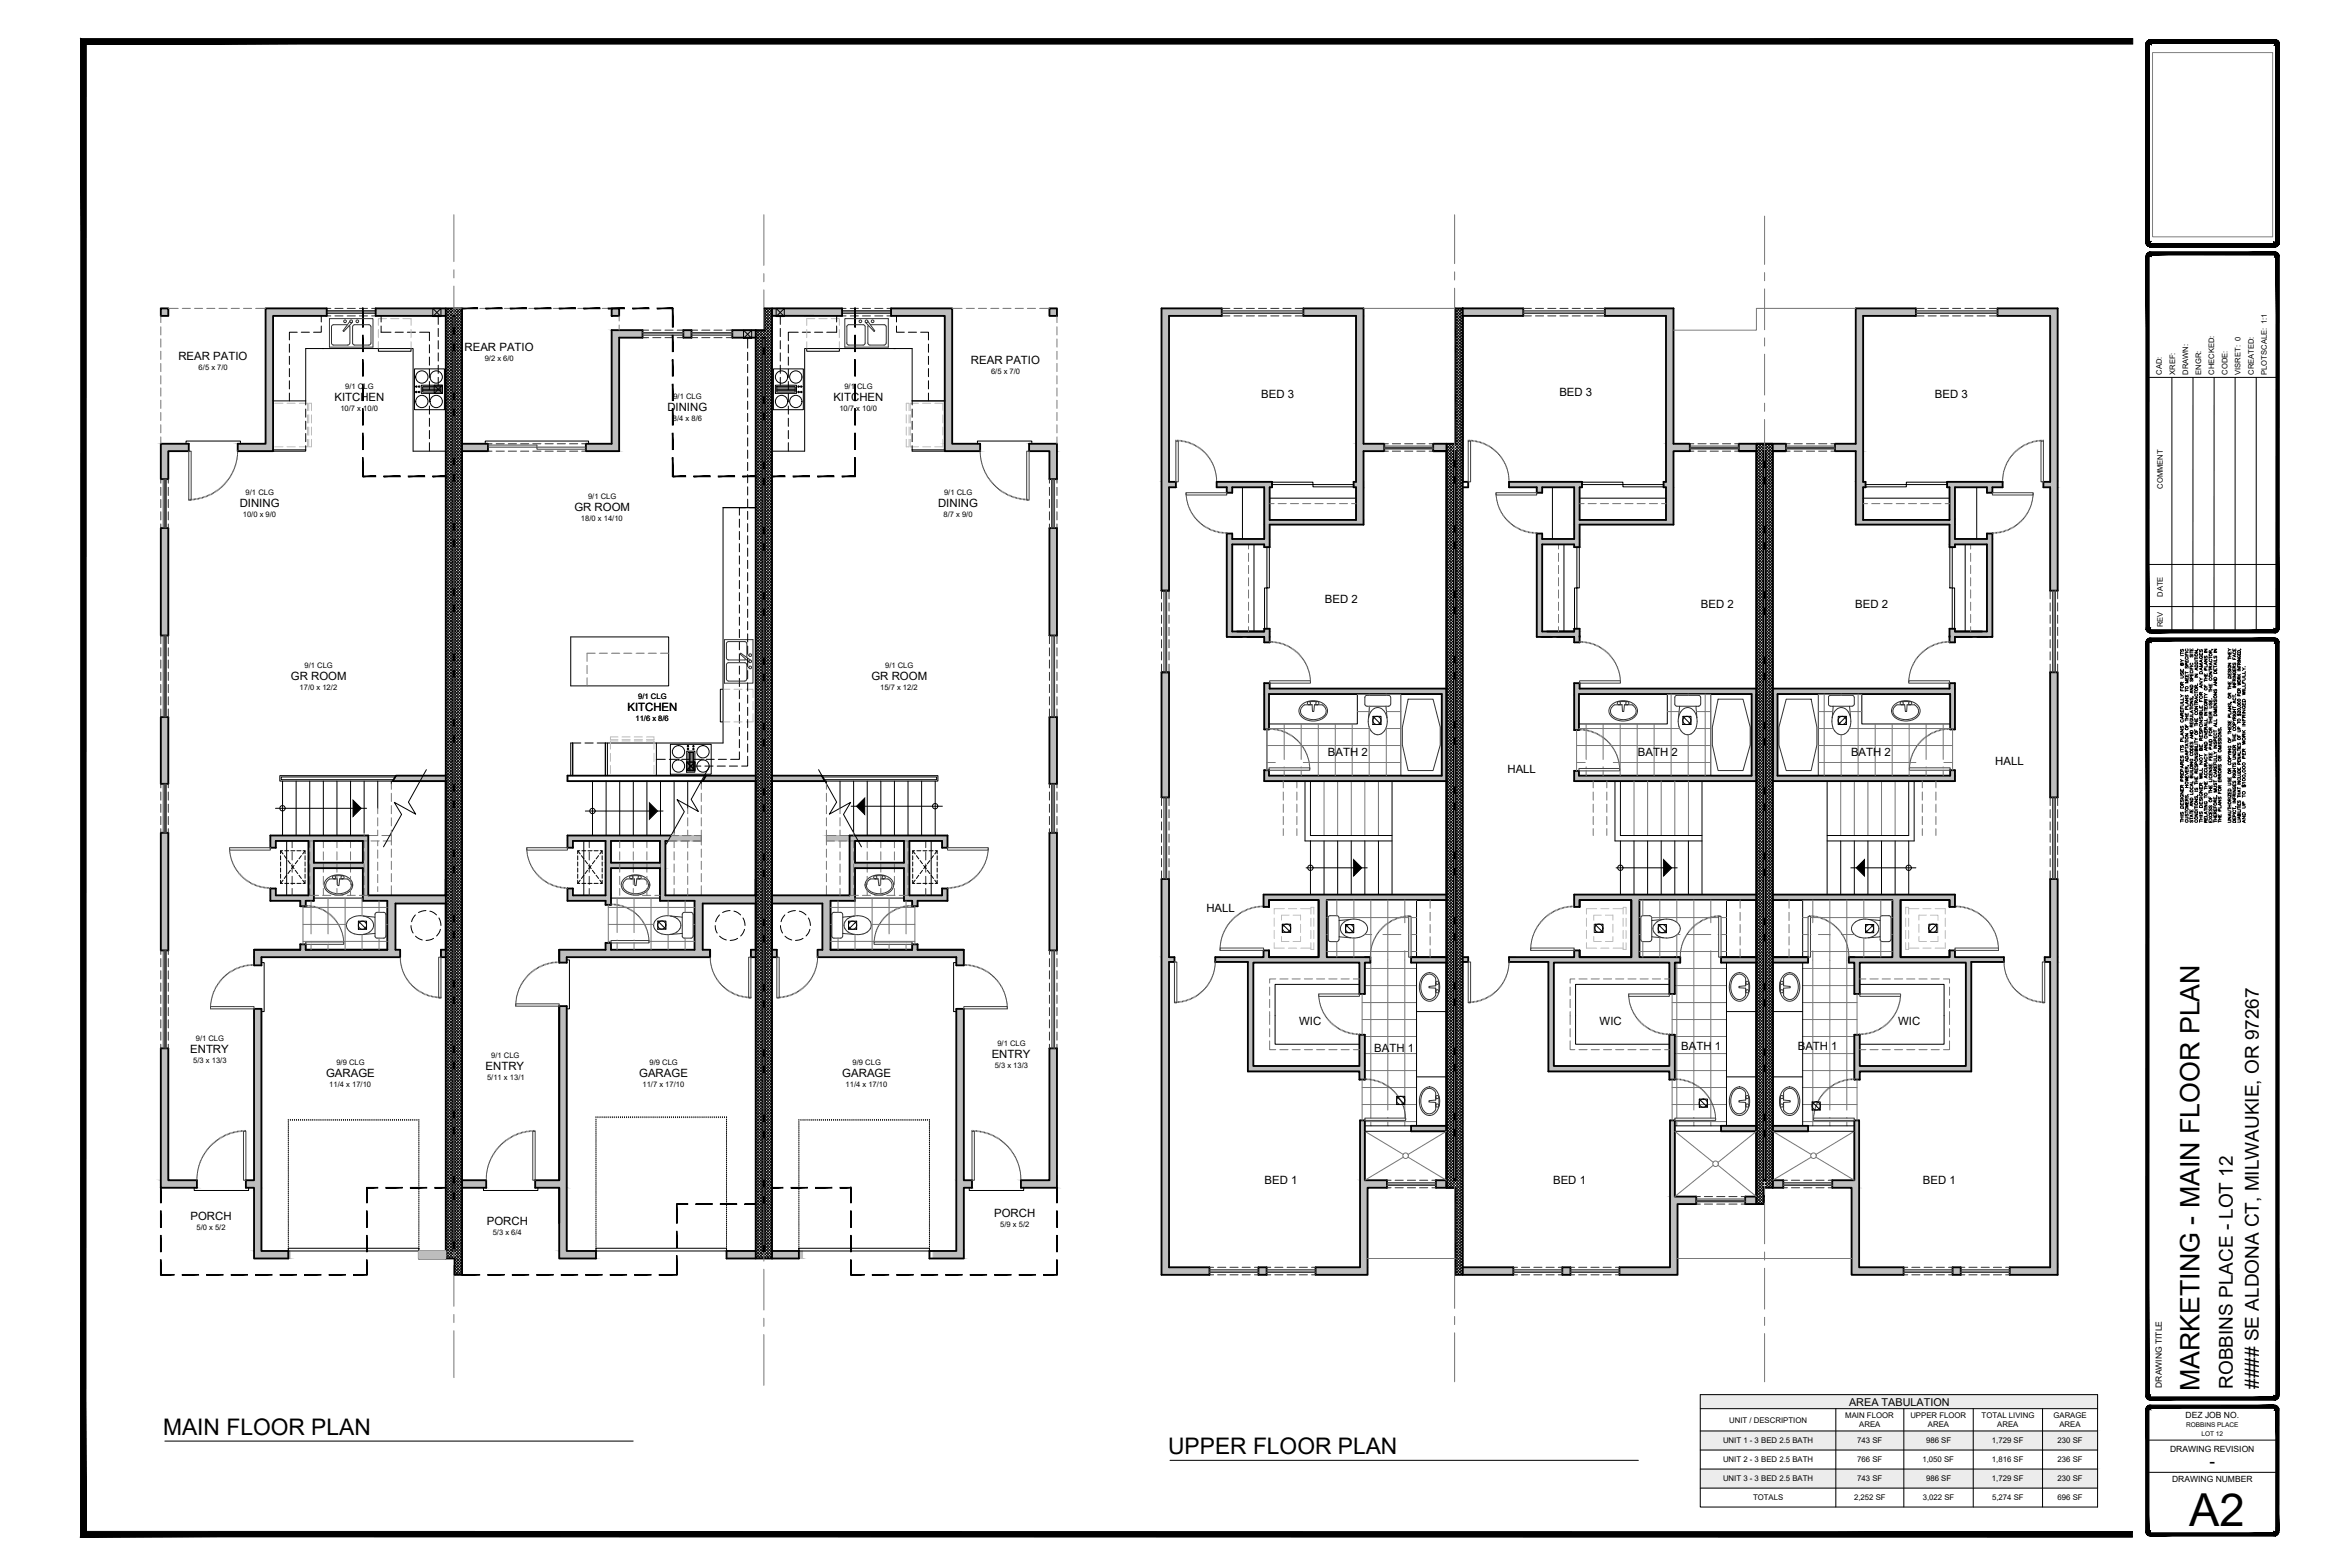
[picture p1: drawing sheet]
<svg xmlns="http://www.w3.org/2000/svg" width="914mm" height="610mm" viewBox="0 0 914 610" stroke-linecap="round" stroke-linejoin="round" font-family="sans-serif">
<defs><g id="words">
<text font-size="17.7" x="851.8" y="593.5">A2</text>
<text font-size="10.4" x="855.8" y="541.2" transform="rotate(-90 855.8 541.2)">MARKETING - MAIN FLOOR PLAN</text>
<g font-size="8.9">
<text x="63.5" y="558.3">MAIN FLOOR PLAN</text>
<text x="454.5" y="565.7">UPPER FLOOR PLAN</text>
</g>
<g font-size="7.4">
<text x="868.8" y="540.3" transform="rotate(-90 868.8 540.3)">ROBBINS PLACE - LOT 12</text>
<text x="878.9" y="540.3" transform="rotate(-90 878.9 540.3)">#### SE ALDONA CT, MILWAUKIE, OR 97267</text>
</g>
<text font-size="6.6" x="859.7" y="570.7">-</text>
<g font-size="4.4">
<text x="180.8" y="136.5">REAR PATIO</text>
<text x="69.4" y="140">REAR PATIO</text>
<text x="377.8" y="141.7">REAR PATIO</text>
<text x="490.7" y="155">BED 3</text>
<text x="606.8" y="154.2">BED 3</text>
<text x="752.9" y="155">BED 3</text>
<text x="130.1" y="156">KITCHEN</text>
<text x="259.7" y="159.7">DINING</text>
<text x="324.3" y="156">KITCHEN</text>
<text x="93.3" y="197.2">DINING</text>
<text x="365" y="197.2">DINING</text>
<text x="223.5" y="198.9">GR ROOM</text>
<text x="515.5" y="234.5">BED 2</text>
<text x="661.8" y="236.6">BED 2</text>
<text x="721.9" y="236.6">BED 2</text>
<text x="113.2" y="264.5">GR ROOM</text>
<text x="339.1" y="264.5">GR ROOM</text>
<text x="244.1" y="276.6">KITCHEN</text>
<text x="516.7" y="294.1">BATH 2</text>
<text x="637.3" y="294.1">BATH 2</text>
<text x="720.3" y="294.1">BATH 2</text>
<text x="776.4" y="297.5">HALL</text>
<text x="586.6" y="300.7">HALL</text>
<text x="469.4" y="354.7">HALL</text>
<text x="505.5" y="398.8">WIC</text>
<text x="622.4" y="398.8">WIC</text>
<text x="738.6" y="398.8">WIC</text>
<text x="74" y="409.7">ENTRY</text>
<text x="385.9" y="411.4">ENTRY</text>
<text x="534.8" y="409.2">BATH 1</text>
<text x="654.2" y="408.5">BATH 1</text>
<text x="699.5" y="408.6">BATH 1</text>
<text x="126.9" y="418.9">GARAGE</text>
<text x="188.9" y="416.1">ENTRY</text>
<text x="248.7" y="418.9">GARAGE</text>
<text x="327.7" y="418.9">GARAGE</text>
<text x="492" y="460.8">BED 1</text>
<text x="604.3" y="460.8">BED 1</text>
<text x="748.2" y="460.8">BED 1</text>
<text x="386.8" y="473.4">PORCH</text>
<text x="74.1" y="474.7">PORCH</text>
<text x="189.4" y="476.5">PORCH</text>
</g>
<text font-size="4.2" x="719.5" y="546.8">AREA TABULATION</text>
<g font-size="3.3">
<text x="841.2" y="539.9" transform="rotate(-90 841.2 539.9)">DRAWING TITLE</text>
<text x="850.4" y="551.5">DEZ JOB NO.</text>
<text x="844.4" y="564.9">DRAWING REVISION</text>
<text x="845.2" y="576.4">DRAWING NUMBER</text>
</g>
<g font-size="3">
<text x="77.3" y="143.9">6/5 x 7/0</text>
<text x="188.6" y="140.4">9/2 x 6/0</text>
<text x="385.6" y="145.6">6/5 x 7/0</text>
<text x="134.4" y="151.4">9/1 CLG</text>
<text x="262" y="155.1">9/1 CLG</text>
<text x="328.5" y="151.4">9/1 CLG</text>
<text x="132.5" y="159.9">10/7 x 10/0</text>
<text x="326.6" y="159.9">10/7 x 10/0</text>
<text x="261.8" y="163.7">8/4 x 8/6</text>
<text x="95.6" y="192.6">9/1 CLG</text>
<text x="228.8" y="194.3">9/1 CLG</text>
<text x="367.3" y="192.6">9/1 CLG</text>
<text x="94.5" y="201.2">10/0 x 9/0</text>
<text x="226.1" y="202.8">18/0 x 14/10</text>
<text x="367.1" y="201.2">8/7 x 9/0</text>
<text x="118.5" y="259.9">9/1 CLG</text>
<text x="344.4" y="259.9">9/1 CLG</text>
<text x="116.6" y="268.4">17/0 x 12/2</text>
<text x="342.5" y="268.4">15/7 x 12/2</text>
<text x="248.4" y="272">9/1 CLG</text>
<text x="247.3" y="280.6">11/6 x 8/6</text>
<text x="76.2" y="405.1">9/1 CLG</text>
<text x="388.1" y="406.8">9/1 CLG</text>
<text x="75.2" y="413.6">5/3 x 13/3</text>
<text x="191.1" y="411.5">9/1 CLG</text>
<text x="130.9" y="414.3">9/9 CLG</text>
<text x="252.7" y="414.3">9/9 CLG</text>
<text x="331.8" y="414.3">9/9 CLG</text>
<text x="387.1" y="415.3">5/3 x 13/3</text>
<text x="128.1" y="422.8">11/4 x 17/10</text>
<text x="189.5" y="420">5/11 x 13/1</text>
<text x="250" y="422.8">11/7 x 17/10</text>
<text x="329" y="422.8">11/4 x 17/10</text>
<text x="76.5" y="478.7">5/0 x 5/2</text>
<text x="389.2" y="477.4">5/9 x 5/2</text>
<text x="191.7" y="480.5">5/3 x 6/4</text>
<text x="718" y="551.6">MAIN FLOOR</text>
<text x="743.3" y="551.6">UPPER FLOOR</text>
<text x="771.1" y="551.6">TOTAL LIVING</text>
<text x="799" y="551.6">GARAGE</text>
<text x="672.8" y="553.5">UNIT / DESCRIPTION</text>
<text x="723.4" y="555.3">AREA</text>
<text x="750.1" y="555.3">AREA</text>
<text x="777.2" y="555.3">AREA</text>
<text x="801.3" y="555.3">AREA</text>
<text x="670.4" y="561.5">UNIT 1 - 3 BED 2.5 BATH</text>
<text x="722.7" y="561.5">743 SF</text>
<text x="749.4" y="561.5">986 SF</text>
<text x="775" y="561.3">1,729 SF</text>
<text x="800.6" y="561.5">230 SF</text>
<text x="670.4" y="568.9">UNIT 2 - 3 BED 2.5 BATH</text>
<text x="722.7" y="568.9">766 SF</text>
<text x="748" y="568.7">1,050 SF</text>
<text x="775" y="568.7">1,816 SF</text>
<text x="800.6" y="568.9">236 SF</text>
<text x="670.4" y="576.3">UNIT 3 - 3 BED 2.5 BATH</text>
<text x="722.7" y="576.3">743 SF</text>
<text x="749.4" y="576.3">986 SF</text>
<text x="775" y="576.1">1,729 SF</text>
<text x="800.6" y="576.3">230 SF</text>
<text x="682.1" y="583.7">TOTALS</text>
<text x="721.4" y="583.5">2,252 SF</text>
<text x="748.2" y="583.5">3,022 SF</text>
<text x="775.1" y="583.5">5,274 SF</text>
<text x="800.6" y="583.7">696 SF</text>
</g>
<g font-size="2.9">
<text x="841.2" y="145.8" transform="rotate(-90 841.2 145.8)">CAD:</text>
<text x="846.3" y="145.8" transform="rotate(-90 846.3 145.8)">XREF:</text>
<text x="851.4" y="145.8" transform="rotate(-90 851.4 145.8)">DRAWN:</text>
<text x="856.5" y="145.8" transform="rotate(-90 856.5 145.8)">ENGR:</text>
<text x="861.6" y="145.8" transform="rotate(-90 861.6 145.8)">CHECKED:</text>
<text x="866.7" y="145.8" transform="rotate(-90 866.7 145.8)">CODE:</text>
<text x="871.8" y="145.8" transform="rotate(-90 871.8 145.8)">VISRET: 0</text>
<text x="877" y="145.8" transform="rotate(-90 877 145.8)">CREATED:</text>
<text x="882" y="145.8" transform="rotate(-90 882 145.8)">PLOTSCALE: 1:1</text>
<text x="841.6" y="190.1" transform="rotate(-90 841.6 190.1)">COMMENT</text>
<text x="841.6" y="232.2" transform="rotate(-90 841.6 232.2)">DATE</text>
<text x="841.6" y="244.1" transform="rotate(-90 841.6 244.1)">REV</text>
</g>
<g font-size="2.5">
<text x="850.6" y="555">ROBBINS PLACE</text>
<text x="856.6" y="558.5">LOT 12</text>
</g>
</g></defs>
<!-- layer: M-DOR -->
<g fill="#bdbdbd" stroke="#bdbdbd" stroke-width=".39">
<path d="M300.4 120h27.3v2.9z"/>
<path d="M507.2 120l23.4 2.9v-2.9zM507.2 120l23.4 2.9h-23.4z"/>
<path d="M452 120l23.4 2.9v-2.9zM452 120l23.4 2.9h-23.4z"/>
<path d="M527.6 122.9l3 49.7v-49.7zM527.6 122.9l3 49.7h-3z"/>
<path d="M557.7 172.6l5.1 2.9v-2.9zM557.7 172.6l5.1 2.9h-5.1z"/>
<path d="M527.6 172.6l11 2.9v-2.9zM527.6 172.6l11 2.9h-11z"/>
<path d="M527.6 175.5l3 12v-12zM527.6 175.5l3 12h-3z"/>
<path d="M452 122.9l2.9 64.6v-64.6zM452 122.9l2.9 64.6h-2.9z"/>
<path d="M526.7 187.5l3.9 2.1v-2.1zM526.7 187.5l3.9 2.1h-3.9z"/>
<path d="M473.4 187.5l21.6 2.1v-2.1zM473.4 187.5l21.6 2.1h-21.6z"/>
<path d="M452 187.5l5.5 2.1v-2.1zM452 187.5l5.5 2.1h-5.5z"/>
<path d="M477.4 189.6l2.1 2.1v-2.1zM477.4 189.6l2.1 2.1h-2.1z"/>
<path d="M527.6 189.6l3 12.7v-12.7zM527.6 189.6l3 12.7h-3z"/>
<path d="M491.9 189.6l2.1 12.7v-12.7zM491.9 189.6l2.1 12.7h-2.1z"/>
<path d="M491.9 202.3l38.7 1.8v-1.8zM491.9 202.3l38.7 1.8h-38.7z"/>
<path d="M491.9 204.1l2.1 5.6v-5.6zM491.9 204.1l2.1 5.6h-2.1z"/>
<path d="M477.4 207.6l2.1 2.1v-2.1zM477.4 207.6l2.1 2.1h-2.1z"/>
<path d="M477.4 209.7l16.6 2.1v-2.1zM477.4 209.7l16.6 2.1h-16.6z"/>
<path d="M491.9 211.8l2.1 1.1v-1.1zM491.9 211.8l2.1 1.1h-2.1z"/>
<path d="M452 189.6l2.9 40.2v-40.2zM452 189.6l2.9 40.2h-2.9z"/>
<path d="M491.9 244.6l2.1 1.1v-1.1zM491.9 244.6l2.1 1.1h-2.1z"/>
<path d="M477.4 211.8l2.1 33.9v-33.9zM477.4 211.8l2.1 33.9h-2.1z"/>
<path d="M477.4 245.7l16.6 2.1v-2.1zM477.4 245.7l16.6 2.1h-16.6z"/>
<path d="M491.9 247.8l2.1 2.1v-2.1zM491.9 247.8l2.1 2.1h-2.1z"/>
<path d="M491.9 265.8l2.1 2.1v-2.1zM491.9 265.8l2.1 2.1h-2.1z"/>
<path d="M491.9 267.9l70.9 2.1v-2.1zM491.9 267.9l70.9 2.1h-70.9z"/>
<path d="M491.9 270l1.9 13.8v-13.8zM491.9 270l1.9 13.8h-1.9z"/>
<path d="M561 270l1.8 31.8v-31.8zM561 270l1.8 31.8h-1.8z"/>
<path d="M491.9 299.6l1.9 2.2v-2.2zM491.9 299.6l1.9 2.2h-1.9z"/>
<path d="M491.9 301.8l70.9 2.1v-2.1zM491.9 301.8l70.9 2.1h-70.9z"/>
<path d="M452 261.5l2.9 48.7v-48.7zM452 261.5l2.9 48.7h-2.9z"/>
<path d="M491.7 348l71.1 2.1v-2.1zM491.7 348l71.1 2.1h-71.1z"/>
<path d="M491.7 350.1l2.1 2.7v-2.7zM491.7 350.1l2.1 2.7h-2.1z"/>
<path d="M513.1 350.1l3.2 22.3v-22.3zM513.1 350.1l3.2 22.3h-3.2z"/>
<path d="M491.7 369.7l2.1 2.7v-2.7zM491.7 369.7l2.1 2.7h-2.1z"/>
<path d="M452 342l2.9 30.4v-30.4zM452 342l2.9 30.4h-2.9z"/>
<path d="M472.9 372.4l60.3 1.8v-1.8zM472.9 372.4l60.3 1.8h-60.3z"/>
<path d="M452 372.4l5 1.8v-1.8zM452 372.4l5 1.8h-5z"/>
<path d="M549.1 372.4l13.7 2.1v-2.1zM549.1 372.4l13.7 2.1h-13.7z"/>
<path d="M485.6 374.2l47.6 .3v-.3zM485.6 374.2l47.6 .3h-47.6z"/>
<path d="M529 374.5l2.1 12.2v-12.2zM529 374.5l2.1 12.2h-2.1z"/>
<path d="M529 402.5l2.1 12.2v-12.2zM529 402.5l2.1 12.2h-2.1z"/>
<path d="M485.6 374.5l2.1 40.2v-40.2zM485.6 374.5l2.1 40.2h-2.1z"/>
<path d="M485.6 414.7l45.5 2.1v-2.1zM485.6 414.7l45.5 2.1h-45.5z"/>
<path d="M529 416.8l2.1 3.2v-3.2zM529 416.8l2.1 3.2h-2.1z"/>
<path d="M549.1 438l13.7 2.1v-2.1zM549.1 438l13.7 2.1h-13.7z"/>
<path d="M529.2 435.9l1.9 23.2v-23.2zM529.2 435.9l1.9 23.2h-1.9z"/>
<path d="M558.7 459.1l4.1 3v-3zM558.7 459.1l4.1 3h-4.1z"/>
<path d="M529.2 459.1l10.5 3v-3zM529.2 459.1l10.5 3h-10.5z"/>
<path d="M529.2 462.1l2.9 30.9v-30.9zM529.2 462.1l2.9 30.9h-2.9z"/>
<path d="M452 374.2l2.9 118.8v-118.8zM452 374.2l2.9 118.8h-2.9z"/>
<path d="M511.9 493l20.2 2.9v-2.9zM511.9 493l20.2 2.9h-20.2z"/>
<path d="M489.7 493l3.1 2.9v-2.9zM489.7 493l3.1 2.9h-3.1z"/>
<path d="M452 493l18.6 2.9v-2.9zM452 493l18.6 2.9h-18.6z"/>
<path d="M624.5 120l26.7 2.9v-2.9zM624.5 120l26.7 2.9h-26.7z"/>
<path d="M569.2 120l23.5 2.9v-2.9zM569.2 120l23.5 2.9h-23.5z"/>
<path d="M648.3 122.9l2.9 49.7v-49.7zM648.3 122.9l2.9 49.7h-2.9z"/>
<path d="M676.6 172.6l6.8 2.9v-2.9zM676.6 172.6l6.8 2.9h-6.8z"/>
<path d="M648.3 172.6l9.2 2.9v-2.9zM648.3 172.6l9.2 2.9h-9.2z"/>
<path d="M648.3 175.5l2.9 12v-12zM648.3 175.5l2.9 12h-2.9z"/>
<path d="M647.3 187.5l3.9 2.1v-2.1zM647.3 187.5l3.9 2.1h-3.9z"/>
<path d="M587.2 187.5l28.4 2.1v-2.1zM587.2 187.5l28.4 2.1h-28.4z"/>
<path d="M598 189.6l2.1 2.1v-2.1zM598 189.6l2.1 2.1h-2.1z"/>
<path d="M648.3 189.6l2.9 12.7v-12.7zM648.3 189.6l2.9 12.7h-2.9z"/>
<path d="M612.5 189.6l2.1 12.7v-12.7zM612.5 189.6l2.1 12.7h-2.1z"/>
<path d="M612.5 202.3l38.7 1.8v-1.8zM612.5 202.3l38.7 1.8h-38.7z"/>
<path d="M612.5 204.1l2.1 5.6v-5.6zM612.5 204.1l2.1 5.6h-2.1z"/>
<path d="M598 207.6l2.1 2.1v-2.1zM598 207.6l2.1 2.1h-2.1z"/>
<path d="M598 209.7l16.6 2.1v-2.1zM598 209.7l16.6 2.1h-16.6z"/>
<path d="M612.5 211.8l2.1 1.1v-1.1zM612.5 211.8l2.1 1.1h-2.1z"/>
<path d="M612.5 244.6l2.1 1.1v-1.1zM612.5 244.6l2.1 1.1h-2.1z"/>
<path d="M598 211.8l2.1 33.9v-33.9zM598 211.8l2.1 33.9h-2.1z"/>
<path d="M598 245.7l16.6 2.1v-2.1zM598 245.7l16.6 2.1h-16.6z"/>
<path d="M612.5 247.8l2.1 2.1v-2.1zM612.5 247.8l2.1 2.1h-2.1z"/>
<path d="M612.5 265.8l2.1 2.1v-2.1zM612.5 265.8l2.1 2.1h-2.1z"/>
<path d="M612.5 267.9l70.9 2.1v-2.1zM612.5 267.9l70.9 2.1h-70.9z"/>
<path d="M612.5 270l1.9 14v-14zM612.5 270l1.9 14h-1.9z"/>
<path d="M681.6 270l1.8 31.8v-31.8zM681.6 270l1.8 31.8h-1.8z"/>
<path d="M612.5 299.9l1.9 1.9v-1.9zM612.5 299.9l1.9 1.9h-1.9z"/>
<path d="M612.5 301.8l70.9 2.1v-2.1zM612.5 301.8l70.9 2.1h-70.9z"/>
<path d="M612.5 348l70.9 2.1v-2.1zM612.5 348l70.9 2.1h-70.9z"/>
<path d="M612.5 350.1l2.1 2.7v-2.7zM612.5 350.1l2.1 2.7h-2.1z"/>
<path d="M634.7 350.1l3.2 22.3v-22.3zM634.7 350.1l3.2 22.3h-3.2z"/>
<path d="M612.5 369.7l2.1 2.7v-2.7zM612.5 369.7l2.1 2.7h-2.1z"/>
<path d="M587.2 372.4l66.6 1.8v-1.8zM587.2 372.4l66.6 1.8h-66.6z"/>
<path d="M569.2 372.4l2.1 1.8v-1.8zM569.2 372.4l2.1 1.8h-2.1z"/>
<path d="M669.7 372.4l13.7 2.1v-2.1zM669.7 372.4l13.7 2.1h-13.7z"/>
<path d="M602.5 374.2l51.3 .3v-.3zM602.5 374.2l51.3 .3h-51.3z"/>
<path d="M649.6 374.5l2.1 12.2v-12.2zM649.6 374.5l2.1 12.2h-2.1z"/>
<path d="M649.6 402.5l2.1 12.2v-12.2zM649.6 402.5l2.1 12.2h-2.1z"/>
<path d="M602.5 374.5l2.1 40.2v-40.2zM602.5 374.5l2.1 40.2h-2.1z"/>
<path d="M602.5 414.7l49.2 2.1v-2.1zM602.5 414.7l49.2 2.1h-49.2z"/>
<path d="M649.6 416.8l2.1 3.2v-3.2zM649.6 416.8l2.1 3.2h-2.1z"/>
<path d="M669.7 438l13.7 2.1v-2.1zM669.7 438l13.7 2.1h-13.7z"/>
<path d="M649.8 435.9l1.9 29.6v-29.6zM649.8 435.9l1.9 29.6h-1.9z"/>
<path d="M679.1 465.5l4.3 2.9v-2.9zM679.1 465.5l4.3 2.9h-4.3z"/>
<path d="M649.8 465.5l10.2 2.9v-2.9zM649.8 465.5l10.2 2.9h-10.2z"/>
<path d="M649.8 468.4l2.9 24.6v-24.6zM649.8 468.4l2.9 24.6h-2.9z"/>
<path d="M630.1 493l22.6 2.9v-2.9zM630.1 493l22.6 2.9h-22.6z"/>
<path d="M607.9 493l3.2 2.9v-2.9zM607.9 493l3.2 2.9h-3.2z"/>
<path d="M569.2 493l19.7 2.9v-2.9zM569.2 493l19.7 2.9h-19.7z"/>
<path d="M777.2 120l23.5 2.9v-2.9zM777.2 120l23.5 2.9h-23.5z"/>
<path d="M722.1 120l23.4 2.9v-2.9zM722.1 120l23.4 2.9h-23.4z"/>
<path d="M722.1 122.9l2.9 49.7v-49.7zM722.1 122.9l2.9 49.7h-2.9z"/>
<path d="M714 172.6l11 2.9v-2.9zM714 172.6l11 2.9h-11z"/>
<path d="M689.8 172.6l5.1 2.9v-2.9zM689.8 172.6l5.1 2.9h-5.1z"/>
<path d="M797.7 122.9l3 64.6v-64.6zM797.7 122.9l3 64.6h-3z"/>
<path d="M722.1 175.5l2.9 12v-12zM722.1 175.5l2.9 12h-2.9z"/>
<path d="M795.1 187.5l5.6 2.1v-2.1zM795.1 187.5l5.6 2.1h-5.6z"/>
<path d="M757.6 187.5l21.6 2.1v-2.1zM757.6 187.5l21.6 2.1h-21.6z"/>
<path d="M722.1 187.5l3.8 2.1v-2.1zM722.1 187.5l3.8 2.1h-3.8z"/>
<path d="M773.1 189.6l2.2 2.1v-2.1zM773.1 189.6l2.2 2.1h-2.2z"/>
<path d="M758.6 189.6l2.1 12.7v-12.7zM758.6 189.6l2.1 12.7h-2.1z"/>
<path d="M722.1 189.6l2.9 12.7v-12.7zM722.1 189.6l2.9 12.7h-2.9z"/>
<path d="M722.1 202.3l38.6 1.8v-1.8zM722.1 202.3l38.6 1.8h-38.6z"/>
<path d="M773.1 207.6l2.2 2.1v-2.1zM773.1 207.6l2.2 2.1h-2.2z"/>
<path d="M758.6 204.1l2.1 5.6v-5.6zM758.6 204.1l2.1 5.6h-2.1z"/>
<path d="M758.6 209.7l16.7 2.1v-2.1zM758.6 209.7l16.7 2.1h-16.7z"/>
<path d="M758.6 211.8l2.1 1.1v-1.1zM758.6 211.8l2.1 1.1h-2.1z"/>
<path d="M797.7 189.6l3 40.2v-40.2zM797.7 189.6l3 40.2h-3z"/>
<path d="M773.1 211.8l2.2 33.9v-33.9zM773.1 211.8l2.2 33.9h-2.2z"/>
<path d="M758.6 244.6l2.1 1.1v-1.1zM758.6 244.6l2.1 1.1h-2.1z"/>
<path d="M758.6 245.7l16.7 2.1v-2.1zM758.6 245.7l16.7 2.1h-16.7z"/>
<path d="M758.6 247.8l2.1 2.1v-2.1zM758.6 247.8l2.1 2.1h-2.1z"/>
<path d="M758.6 265.8l2.1 2.1v-2.1zM758.6 265.8l2.1 2.1h-2.1z"/>
<path d="M689.8 267.9l70.9 2.1v-2.1zM689.8 267.9l70.9 2.1h-70.9z"/>
<path d="M758.8 270l1.9 13.8v-13.8zM758.8 270l1.9 13.8h-1.9z"/>
<path d="M758.8 299.6l1.9 2.2v-2.2zM758.8 299.6l1.9 2.2h-1.9z"/>
<path d="M689.8 270l1.8 31.8v-31.8zM689.8 270l1.8 31.8h-1.8z"/>
<path d="M689.8 301.8l70.9 2.1v-2.1zM689.8 301.8l70.9 2.1h-70.9z"/>
<path d="M797.7 261.5l3 48.7v-48.7zM797.7 261.5l3 48.7h-3z"/>
<path d="M689.8 348l70.9 2.1v-2.1zM689.8 348l70.9 2.1h-70.9z"/>
<path d="M758.6 350.1l2.1 2.7v-2.7zM758.6 350.1l2.1 2.7h-2.1z"/>
<path d="M797.7 342l3 30.4v-30.4zM797.7 342l3 30.4h-3z"/>
<path d="M758.6 369.7l2.1 2.7v-2.7zM758.6 369.7l2.1 2.7h-2.1z"/>
<path d="M736.3 350.1l3.2 22.3v-22.3zM736.3 350.1l3.2 22.3h-3.2z"/>
<path d="M795.6 372.4l5.1 1.8v-1.8zM795.6 372.4l5.1 1.8h-5.1z"/>
<path d="M719.4 372.4l60.3 1.8v-1.8zM719.4 372.4l60.3 1.8h-60.3z"/>
<path d="M719.4 374.2l47.6 .3v-.3zM719.4 374.2l47.6 .3h-47.6z"/>
<path d="M689.8 372.4l13.7 2.1v-2.1zM689.8 372.4l13.7 2.1h-13.7z"/>
<path d="M721.5 374.5l2.1 12.2v-12.2zM721.5 374.5l2.1 12.2h-2.1z"/>
<path d="M764.9 374.5l2.1 40.2v-40.2zM764.9 374.5l2.1 40.2h-2.1z"/>
<path d="M721.5 402.5l2.1 12.2v-12.2zM721.5 402.5l2.1 12.2h-2.1z"/>
<path d="M721.5 414.7l45.5 2.1v-2.1zM721.5 414.7l45.5 2.1h-45.5z"/>
<path d="M721.5 416.8l2.1 3.2v-3.2zM721.5 416.8l2.1 3.2h-2.1z"/>
<path d="M689.8 438l13.7 2.1v-2.1zM689.8 438l13.7 2.1h-13.7z"/>
<path d="M721.5 435.9l1.9 23.2v-23.2zM721.5 435.9l1.9 23.2h-1.9z"/>
<path d="M712.9 459.1l10.5 3v-3zM712.9 459.1l10.5 3h-10.5z"/>
<path d="M689.8 459.1l4.1 3v-3zM689.8 459.1l4.1 3h-4.1z"/>
<path d="M797.7 374.2l3 118.8v-118.8zM797.7 374.2l3 118.8h-3z"/>
<path d="M720.5 462.1l2.9 30.9v-30.9zM720.5 462.1l2.9 30.9h-2.9z"/>
<path d="M782 493l18.7 2.9v-2.9zM782 493l18.7 2.9h-18.7z"/>
<path d="M759.8 493l3.1 2.9v-2.9zM759.8 493l3.1 2.9h-3.1z"/>
<path d="M720.5 493l20.2 2.9v-2.9zM720.5 493l20.2 2.9h-20.2z"/>
<path d="M146.2 120l27.2 2.9v-2.9zM146.2 120l27.2 2.9h-27.2z"/>
<path d="M103.3 120l23.8 2.9v-2.9zM103.3 120l23.8 2.9h-23.8z"/>
<path d="M62.6 120l2.9 2.9v-2.9zM62.6 120l2.9 2.9h-2.9z"/>
<path d="M103.3 122.9l3 49.7v-49.7zM103.3 122.9l3 49.7h-3z"/>
<path d="M92.5 172.6l13.8 2.9v-2.9zM92.5 172.6l13.8 2.9h-13.8z"/>
<path d="M62.6 172.6l10.8 2.9v-2.9zM62.6 172.6l10.8 2.9h-10.8z"/>
<path d="M62.6 175.5l2.9 10.9v-10.9zM62.6 175.5l2.9 10.9h-2.9z"/>
<path d="M62.6 205.4l2.9 41.8v-41.8zM62.6 205.4l2.9 41.8h-2.9z"/>
<path d="M154.1 301.8l19.3 2.1v-2.1zM154.1 301.8l19.3 2.1h-20.5z"/>
<path d="M62.6 279l2.9 25.9v-25.9zM62.6 279l2.9 25.9h-2.9z"/>
<path d="M105.2 325l38.1 2.2v-2.2zM105.2 325l38.1 2.2h-38.1z"/>
<path d="M105.2 327.2l2.1 2.6v-2.6zM105.2 327.2l2.1 2.6h-2.1z"/>
<path d="M141.2 327.2l.5 8.4v-8.4zM141.2 327.2l.5 8.4h-.5z"/>
<path d="M120.5 327.2l1.6 8.4v-8.4zM120.5 327.2l1.6 8.4h-1.6z"/>
<path d="M136.4 335.6l5.3 2.1v-2.1zM136.4 335.6l5.3 2.1h-5.3z"/>
<path d="M131.1 335.6l5.3 2.1v-2.1zM131.1 335.6l5.3 2.1h-5.3z"/>
<path d="M125.8 335.6l5.3 2.1v-2.1zM125.8 335.6l5.3 2.1h-5.3z"/>
<path d="M120.5 335.6l5.3 2.1v-2.1zM120.5 335.6l5.3 2.1h-5.3z"/>
<path d="M141.7 327.2l1.6 21.1v-21.1zM141.7 327.2l1.6 21.1h-1.6z"/>
<path d="M141.2 337.7l.5 10.6v-10.6zM141.2 337.7l.5 10.6h-.5z"/>
<path d="M120.5 337.7l1.6 10.6v-10.6zM120.5 337.7l1.6 10.6h-1.6z"/>
<path d="M120 327.2l.5 21.1v-21.1zM120 327.2l.5 21.1h-.5z"/>
<path d="M105.2 345.7l2.1 2.6v-2.6zM105.2 345.7l2.1 2.6h-2.1z"/>
<path d="M141.2 348.3l32.2 2.1v-2.1zM141.2 348.3l32.2 2.1h-32.2z"/>
<path d="M105.2 348.3l16.9 2.1v-2.1zM105.2 348.3l16.9 2.1h-16.9z"/>
<path d="M150.7 350.4l22.7 1.1v-1.1zM150.7 350.4l22.7 1.1h-22.7z"/>
<path d="M116.8 350.4l2.2 2.2v-2.2zM116.8 350.4l2.2 2.2h-2.2z"/>
<path d="M150.7 351.5l3.2 18v-18zM150.7 351.5l3.2 18h-3.2z"/>
<path d="M116.8 367.4l2.2 2.1v-2.1zM116.8 367.4l2.2 2.1h-2.2z"/>
<path d="M62.6 324l2.9 45.7v-45.7zM62.6 324l2.9 45.7h-2.9z"/>
<path d="M171.6 369.5l1.8 2.9v-2.9zM171.6 369.5l1.8 2.9h-1.8z"/>
<path d="M98.8 369.5l56.9 2.9v-2.9zM98.8 369.5l56.9 2.9h-56.9z"/>
<path d="M98.8 372.4l2.9 3.1v-3.1zM98.8 372.4l2.9 3.1h-2.9z"/>
<path d="M98.8 392.5l2.9 66.6v-66.6zM98.8 392.5l2.9 66.6h-2.9z"/>
<path d="M62.6 407.8l2.9 51.3v-51.3zM62.6 407.8l2.9 51.3h-2.9z"/>
<path d="M95.7 459.1l6 3v-3zM95.7 459.1l6 3h-6z"/>
<path d="M62.6 459.1l14 3v-3zM62.6 459.1l14 3h-14z"/>
<path d="M98.8 462.1l2.9 24.6v-24.6zM98.8 462.1l2.9 24.6h-2.9z"/>
<path d="M163.7 486.7l9.7 2.9v-2.9zM163.7 486.7l9.7 2.9h-9.7z"/>
<path d="M98.8 486.7l14.1 2.9v-2.9zM98.8 486.7l14.1 2.9h-14.1z"/>
<path d="M238 120l2.9 2.9v-2.9zM238 120l2.9 2.9h-2.9z"/>
<path d="M284.9 128.4l9.1 3v-3zM284.9 128.4l9.1 3h-9.1z"/>
<path d="M265.9 128.4l3.2 3v-3zM265.9 128.4l3.2 3h-3.2z"/>
<path d="M238 128.4l12 3v-3zM238 128.4l12 3h-12z"/>
<path d="M238 131.4l2.9 41.2v-41.2zM238 131.4l2.9 41.2h-2.9z"/>
<path d="M228 172.6l12.9 2.9v-2.9zM228 172.6l12.9 2.9h-12.9z"/>
<path d="M179.8 172.6l10.1 2.9v-2.9zM179.8 172.6l10.1 2.9h-10.1z"/>
<path d="M274.7 301.8l19.3 2.1v-2.1zM274.7 301.8l19.3 2.1h-20.5z"/>
<path d="M220.8 325l52.1 2.2v-2.2zM220.8 325l52.1 2.2h-52.1z"/>
<path d="M220.8 327.2l2.1 2.6v-2.6zM220.8 327.2l2.1 2.6h-2.1z"/>
<path d="M256.8 327.2l2.1 8.4v-8.4zM256.8 327.2l2.1 8.4h-2.1z"/>
<path d="M235.6 327.2l2.1 8.4v-8.4zM235.6 327.2l2.1 8.4h-2.1z"/>
<path d="M251.7 335.6l7.2 2.1v-2.1zM251.7 335.6l7.2 2.1h-7.2z"/>
<path d="M246.4 335.6l5.3 2.1v-2.1zM246.4 335.6l5.3 2.1h-5.3z"/>
<path d="M241.1 335.6l5.3 2.1v-2.1zM241.1 335.6l5.3 2.1h-5.3z"/>
<path d="M235.6 335.6l5.5 2.1v-2.1zM235.6 335.6l5.5 2.1h-5.5z"/>
<path d="M256.8 337.7l2.1 10.6v-10.6zM256.8 337.7l2.1 10.6h-2.1z"/>
<path d="M235.6 337.7l2.1 10.6v-10.6zM235.6 337.7l2.1 10.6h-2.1z"/>
<path d="M220.8 345.7l2.1 2.6v-2.6zM220.8 345.7l2.1 2.6h-2.1z"/>
<path d="M256.8 348.3l37.2 2.1v-2.1zM256.8 348.3l37.2 2.1h-37.2z"/>
<path d="M220.8 348.3l16.9 2.1v-2.1zM220.8 348.3l16.9 2.1h-16.9z"/>
<path d="M270.3 350.4l23.7 1.1v-1.1zM270.3 350.4l23.7 1.1h-23.7z"/>
<path d="M235.6 350.4l2.1 1.6v-1.6zM235.6 350.4l2.1 1.6h-2.1z"/>
<path d="M270.3 351.5l3.1 18v-18zM270.3 351.5l3.1 18h-3.1z"/>
<path d="M235.6 366.8l2.1 2.7v-2.7zM235.6 366.8l2.1 2.7h-2.1z"/>
<path d="M292.2 369.5l1.8 2.9v-2.9zM292.2 369.5l1.8 2.9h-1.8z"/>
<path d="M217.6 369.5l58.7 2.9v-2.9zM217.6 369.5l58.7 2.9h-58.7z"/>
<path d="M217.6 372.4l2.9 2.1v-2.1zM217.6 372.4l2.9 2.1h-2.9z"/>
<path d="M217.6 391.4l2.9 67.7v-67.7zM217.6 391.4l2.9 67.7h-2.9z"/>
<path d="M208.2 459.1l12.3 3v-3zM208.2 459.1l12.3 3h-12.3z"/>
<path d="M179.8 459.1l9.4 3v-3zM179.8 459.1l9.4 3h-9.4z"/>
<path d="M217.6 462.1l2.9 13.7v-13.7zM217.6 462.1l2.9 13.7h-2.9z"/>
<path d="M217.6 475.8l2.9 10.9v-10.9zM217.6 475.8l2.9 10.9h-2.9z"/>
<path d="M282.7 486.7l11.3 2.9v-2.9zM282.7 486.7l11.3 2.9h-11.3z"/>
<path d="M217.6 486.7l14.3 2.9v-2.9zM217.6 486.7l14.3 2.9h-14.3z"/>
<path d="M300.4 120v2.9h27.3zM300.4 122.9h27.3z"/>
<path d="M408.3 120l3 2.9v-2.9zM408.3 120l3 2.9h-3z"/>
<path d="M346.7 120l23.8 2.9v-2.9zM346.7 120l23.8 2.9h-23.8z"/>
<path d="M367.6 122.9l2.9 49.7v-49.7zM367.6 122.9l2.9 49.7h-2.9z"/>
<path d="M400.4 172.6l10.9 2.9v-2.9zM400.4 172.6l10.9 2.9h-10.9z"/>
<path d="M367.6 172.6l13.8 2.9v-2.9zM367.6 172.6l13.8 2.9h-13.8z"/>
<path d="M408.3 175.5l3 10.9v-10.9zM408.3 175.5l3 10.9h-3z"/>
<path d="M408.3 205.4l3 41.8v-41.8zM408.3 205.4l3 41.8h-3z"/>
<path d="M300.4 301.8l20.6 2.1-1.2-2.1zM300.4 301.8l20.6 2.1h-20.6z"/>
<path d="M408.3 279l3 25.9v-25.9zM408.3 279l3 25.9h-3z"/>
<path d="M330.6 325l38.1 2.2v-2.2zM330.6 325l38.1 2.2h-38.1z"/>
<path d="M321.6 325l9 2.2v-2.2zM321.6 325l9 2.2h-9z"/>
<path d="M366.6 327.2l2.1 2.6v-2.6zM366.6 327.2l2.1 2.6h-2.1z"/>
<path d="M351.7 327.2l1.6 8.4v-8.4zM351.7 327.2l1.6 8.4h-1.6z"/>
<path d="M332.1 327.2l.6 8.4v-8.4zM332.1 327.2l.6 8.4h-.6z"/>
<path d="M348 335.6l5.3 2.1v-2.1zM348 335.6l5.3 2.1h-5.3z"/>
<path d="M342.7 335.6l5.3 2.1v-2.1zM342.7 335.6l5.3 2.1h-5.3z"/>
<path d="M337.4 335.6l5.3 2.1v-2.1zM337.4 335.6l5.3 2.1h-5.3z"/>
<path d="M332.1 335.6l5.3 2.1v-2.1zM332.1 335.6l5.3 2.1h-5.3z"/>
<path d="M366.6 345.7l2.1 2.6v-2.6zM366.6 345.7l2.1 2.6h-2.1z"/>
<path d="M353.3 327.2l.6 21.1v-21.1zM353.3 327.2l.6 21.1h-.6z"/>
<path d="M351.7 337.7l1.6 10.6v-10.6zM351.7 337.7l1.6 10.6h-1.6z"/>
<path d="M332.1 337.7l.6 10.6v-10.6zM332.1 337.7l.6 10.6h-.6z"/>
<path d="M330.6 327.2l1.5 21.1v-21.1zM330.6 327.2l1.5 21.1h-1.5z"/>
<path d="M351.7 348.3l17 2.1v-2.1zM351.7 348.3l17 2.1h-17z"/>
<path d="M300.4 348.3l32.3 2.1v-2.1zM300.4 348.3l32.3 2.1h-32.3z"/>
<path d="M300.4 350.4l22.8 1.1v-1.1zM300.4 350.4l22.8 1.1h-22.8z"/>
<path d="M354.9 350.4l2.1 2.2v-2.2zM354.9 350.4l2.1 2.2h-2.1z"/>
<path d="M354.9 367.4l2.1 2.1v-2.1zM354.9 367.4l2.1 2.1h-2.1z"/>
<path d="M320 351.5l3.2 18v-18zM320 351.5l3.2 18h-3.2z"/>
<path d="M408.3 324l3 45.7v-45.7zM408.3 324l3 45.7h-3z"/>
<path d="M318.1 369.5l56.9 2.9v-2.9zM318.1 369.5l56.9 2.9h-56.9z"/>
<path d="M300.4 369.5l1.9 2.9v-2.9zM300.4 369.5l1.9 2.9h-1.9z"/>
<path d="M372.1 372.4l2.9 3.1v-3.1zM372.1 372.4l2.9 3.1h-2.9z"/>
<path d="M408.3 407.8l3 51.3v-51.3zM408.3 407.8l3 51.3h-3z"/>
<path d="M372.1 392.5l2.9 66.6v-66.6zM372.1 392.5l2.9 66.6h-2.9z"/>
<path d="M397.3 459.1l14 3v-3zM397.3 459.1l14 3h-14z"/>
<path d="M372.1 459.1l6.1 3v-3zM372.1 459.1l6.1 3h-6.1z"/>
<path d="M372.1 462.1l2.9 24.6v-24.6zM372.1 462.1l2.9 24.6h-2.9z"/>
<path d="M363.1 486.7l11.9 2.9v-2.9zM363.1 486.7l11.9 2.9h-11.9z"/>
<path d="M300.4 486.7l11.9 2.9v-2.9zM300.4 486.7l11.9 2.9h-11.9z"/>
</g>
<!-- layer: M-DETAIL -->
<g fill="none" stroke="#000" stroke-width=".39">
<path d="M141.2 120h.1M261.8 119.8v.3M332.6 120h.2M332.7 120h.1M147.2 135.6v1.1h12.7v-1.1M313.9 135.6v1.1h12.7v-1.1M161.3 143.5h11.6v15.9h-11.6zM163.9 149.9h8.2v3.1h-8.2zM164.5 150.4h7.1v2.1h-7.1zM164.5 152h7.1M164.5 151.5h7.1M164.5 150.9h7.1"/>
<path d="M300.9 143.5h11.7v15.9h-11.7zM301.7 149.9h8.2v3.1h-8.2zM302.3 150.4h7.1v2.1h-7.1zM302.3 152h7.1M302.3 151.5h7.1M302.3 150.9h7.1M835.6 146.8h50.6M845.1 146.8v98.8M853.3 146.8v98.8M861.5 146.8v98.8M869.7 146.8v98.8M877.9 146.8v98.8"/>
<path d="M72.4 172.6v-1h21.2v1M188.8 172.6v-1h40.2v1M380.3 172.6v-1h21.2v1M141.1 185.3h.2M173.4 185.3h.1M173.4 185.2v.3M261.6 185.3h.3M294 185.2v.3M332.7 185.2v.3M835.6 219.6h50.6M835.6 236h50.6M835.6 245.6h50.6"/>
<path d="M281.3 268.1h-1v12.7h1M260.9 289.6h15.8v11.6h-15.8zM267.2 292.2h3.2v8.2h-3.2zM267.7 292.7h2.1v7.2h-2.1zM268.3 292.7v7.2M268.8 292.7v7.2M269.3 292.7v7.2M107.2 314.5h30.2M109.9 303.9v21.1M115.2 303.9v21.1M120.5 303.9v21.1M125.8 303.9v21.1"/>
<path d="M131.1 303.9v21.1M136.4 303.9v21.1M140.5 314.5h2.2M141.7 303.9v20.1M147 303.9v10.6M152.3 303.9v1M153.8 302.3h-44.4v1h43.8M154.1 301.8h-45.2v2.1h44M227.8 315.5h24.9M230.5 303.9v21.1M235.8 303.9v21.1M241.1 303.9v21.1"/>
<path d="M246.4 303.9v21.1M251.7 303.9v21.1M255.9 315.5h2.1M257 303.9v21.1M262.3 303.9v20.1M267.6 303.9v10.6M272.9 303.9v1M319.8 301.8h45.2v2.1h-44M320.1 302.3h44.3v1h-43.7M321.6 303.9v1M326.9 303.9v10.6M331.2 313.6h2.1"/>
<path d="M332.1 303.9v20.1M336.5 313.6h30.2M337.4 303.9v21.1M342.7 303.9v21.1M348 303.9v21.1M353.3 303.9v21.1M358.6 303.9v21.1M363.9 303.9v21.1M507.8 303.9v23.3h33.9M509.9 303.9v21.1h31.8v-21.1M628.4 303.9v23.3h33.9M630.5 303.9v21.1h31.8v-21.1"/>
<path d="M710.9 303.9v21.1h31.8v-21.1M744.8 303.9v23.3h-33.9M109.2 332.9v1.6M109.2 335.3v1.6M109.2 337.7v1.6M109.2 331l1 1.2M110 331h-.8v1.1M110.6 332.9l.9 1.2M110.8 331h1.6M111.5 327.2v21.1M112.1 334.8l.9 1.2M113 338.6l-.9 1.3"/>
<path d="M113.2 331h1.5M113.5 336.7l.9 1.2M114.4 336.7l-.9 1.2M114.9 338.6l1 1.3M115.5 331h1.6M115.9 334.8l-1 1.2M117.3 332.9l-1 1.2M117.9 331h.8v1.1M118.7 332.9v1.6M118.7 335.3v1.6M118.7 337.7v1.6M118.7 331l-.9 1.2"/>
<path d="M224.8 332.9v1.6M224.8 335.3v1.6M224.8 337.7v1.6M224.8 331l1 1.2M225.6 331h-.8v1.1M226.2 332.9l1 1.2M226.4 331h1.6M227.2 327.2v21.1M227.7 334.8l.9 1.2M228.6 338.6l-.9 1.3M228.8 331h1.6M229.1 336.7l.9 1.2"/>
<path d="M230 336.7l-.9 1.2M230.5 338.6l1 1.3M231.1 331h1.6M231.5 334.8l-1 1.2M232.9 332.9l-1 1.2M233.6 331h.7v1.1M234.3 332.9v1.6M234.3 335.3v1.6M234.3 337.7v1.6M234.3 331l-.9 1.2M355.1 332.9v1.6M355.1 335.3v1.6"/>
<path d="M355.1 337.7v1.6M355.1 331l1 1.2M355.9 331h-.8v1.1M356.6 332.9l.9 1.2M356.7 331h1.6M358 334.8l.9 1.2M358.9 338.6l-.9 1.3M359.1 331h1.6M359.4 336.7l1 1.2M360.4 336.7l-1 1.2M360.8 338.6l1 1.3M361.5 331h1.6"/>
<path d="M361.8 334.8l-1 1.2M362.3 327.2v21.1M363.2 332.9l-.9 1.2M363.9 331h.8v1.1M364.7 332.9v1.6M364.7 335.3v1.6M364.7 337.7v1.6M364.7 331l-1 1.2M508.2 337.6h18.5M509.9 327.2v20.8M515.2 327.2v20.8M520.5 327.2v20.8"/>
<path d="M525.8 327.2v20.8M529.9 337.6h2.1M531.1 327.2v20.8M536.4 327.2v20.8M541.7 325v23M628.8 337.6h18.5M630.5 327.2v20.8M635.8 327.2v20.8M641.1 327.2v20.8M646.4 327.2v20.8M650.5 337.6h2.1M651.7 327.2v20.8"/>
<path d="M657 327.2v20.8M662.3 325v23M710.9 325v23M716.2 327.2v20.8M720.2 337.6h2.1M721.5 327.2v20.8M725.5 337.6h20M726.8 327.2v20.8M732.1 327.2v20.8M737.4 327.2v20.8M742.7 327.2v20.8M109.2 340.1v1.6"/>
<path d="M109.2 342.4v1.3M109.2 343.7h.8M110.2 342.4l-1 1.3M110.8 343.7h1.6M111.5 340.5l-.9 1.3M113.2 343.7h1.5M115.5 343.7h1.6M116.3 340.5l1 1.3M117.8 342.4l.9 1.3M118.7 342.4v1.3h-.8M118.7 340.1v1.6M161.6 355.9l-1.2 1.7-.3 1"/>
<path d="M165.7 354.2l-2.8 .8M167.3 354.5l1.5 .6 1 .8M170.8 357.1l.8 2.9M224.8 343.7h.8M224.8 340.1v1.6M224.8 342.4v1.3M225.8 342.4l-1 1.3M226.4 343.7h1.6M227.2 340.5l-1 1.3M228.8 343.7h1.6M231.1 343.7h1.6M231.9 340.5l1 1.3"/>
<path d="M233.4 342.4l.9 1.3M234.3 342.4v1.3h-.7M234.3 340.1v1.6M280 355.9l-1.2 1.7-.3 1M284.1 354.2l-2.9 .8M285.6 354.5l1.5 .6 1.1 .8M289.1 357.1l.8 2.9M305.4 355.9l-1.2 1.7-.3 1M309.5 354.2l-2.9 .8M311 354.5l1.6 .6 1 .8M314.5 357.1l.8 2.9M355.1 342.4v1.3h.8"/>
<path d="M355.1 340.1v1.6M356.1 342.4l-1 1.3M356.7 343.7h1.6M357.5 340.5l-.9 1.3M359.1 343.7h1.6M361.5 343.7h1.6M362.3 340.5l.9 1.3M363.7 342.4l1 1.3M363.9 343.7h.8M364.7 340.1v1.6M364.7 342.4v1.3M101.7 374.5h1.1v19h-1.1"/>
<path d="M159.9 360.1l.2 1.4 .6 1.5M161.7 364.2l2.6 1.5M168.7 365l-.8 .5-2.1 .3M171.4 361.5l-.5 1.4-1 1.2M220.5 373.4h1.1v19.1h-1.1M278.3 360.1l.1 1.4 .7 1.5M280 364.2l2.6 1.5M287 365l-.7 .5-2.2 .3M289.7 361.5l-.5 1.4-1 1.2M303.7 360.1l.2 1.4 .6 1.5M305.4 364.2l2.7 1.5M312.5 365l-.8 .5-2.2 .3"/>
<path d="M315.1 361.5l-.5 1.4-1 1.2M372.1 374.5h-1v19h1M531.1 438h18M651.7 438h18M703.5 438h18M531.1 440.1h18M651.7 440.1h18M703.5 440.1h18M75.6 462.1v1h21.1v-1M142.6 462.1h.3M173.4 462.1h.1M173.4 461.9v.3"/>
<path d="M188.1 462.1v1h21.2v-1M263.2 468.4h.3M294 468.3v.2M300.4 462.1h.1M331.1 462.1h.1M331.1 461.9v.3M377.1 462.1v1h21.2v-1M411.1 462.1h.3M62.4 495.9h.3M112.2 485.6h50.8v1.1h-50.8zM142.7 495.8v.3M231.9 485.6h50.8v1.1h-50.8z"/>
<path d="M263.4 495.8v.3M310.9 485.6h50.8v1.1h-50.8zM331 495.9h.2M411.3 495.8v.3M64.1 560.6h182.3M455.3 568.1h182.2M835.5 572.8h50.7M835.5 560.2h50.7"/>
<circle cx="162" cy="150.4" r=".28"/>
<circle cx="162" cy="152.5" r=".28"/>
<circle cx="163.1" cy="150.4" r=".28"/>
<circle cx="163.1" cy="152.5" r=".28"/>
<circle cx="164.1" cy="146.7" r="2.39"/>
<circle cx="164.1" cy="156.2" r="2.39"/>
<circle cx="169.7" cy="156.2" r="2.39"/>
<circle cx="169.7" cy="146.7" r="2.39"/>
<circle cx="304.1" cy="146.7" r="2.39"/>
<circle cx="304.1" cy="156.2" r="2.39"/>
<circle cx="309.6" cy="156.2" r="2.39"/>
<circle cx="309.6" cy="146.7" r="2.39"/>
<circle cx="310.7" cy="152.5" r=".28"/>
<circle cx="310.7" cy="150.4" r=".28"/>
<circle cx="311.8" cy="152.5" r=".28"/>
<circle cx="311.8" cy="150.4" r=".28"/>
<circle cx="264" cy="298" r="2.39"/>
<circle cx="264" cy="292.5" r="2.39"/>
<circle cx="267.7" cy="290.3" r=".28"/>
<circle cx="267.7" cy="291.4" r=".28"/>
<circle cx="269.8" cy="290.3" r=".28"/>
<circle cx="269.8" cy="291.4" r=".28"/>
<circle cx="273.5" cy="292.5" r="2.39"/>
<circle cx="273.5" cy="298" r="2.39"/>
<circle cx="109.9" cy="314.4" r="1.04"/>
<circle cx="230.5" cy="315.5" r="1.04"/>
<circle cx="363.9" cy="313.6" r="1.04"/>
<circle cx="509.9" cy="337.6" r="1.04"/>
<circle cx="630.5" cy="337.6" r="1.04"/>
<circle cx="742.7" cy="337.6" r="1.04"/>
</g>
<!-- layer: M-DIM -->
<g fill="none" stroke="#000" stroke-width=".39">
<path d="M173.6 120l-.2 .1M174 120l5.8 5.8M174.7 120l-1.3 1.2M175.1 120l4.7 4.6M175.8 120l-2.4 2.3M176.2 120l3.6 3.5M177 120l-3.6 3.4M177.4 120l2.4 2.4M178.1 120l-4.7 4.6M178.5 120l1.3 1.3M179.2 120l-5.8 5.7M179.6 120l.2 .1"/>
<path d="M297.5 120h.1M298 120l2.4 2.4M298.7 120l-1.2 1.1M299.1 120l1.3 1.3M299.8 120l-2.3 2.3M300.2 120l.2 .1M569.1 120l-2.8 2.9M569.2 120h.1M173.4 139.6l3 2.9M173.4 138.5l3 2.9M173.4 137.4l3 2.9M173.4 136.3l3 2.8"/>
<path d="M173.4 135.1l3 2.9M173.4 134l3 2.9M173.4 132.9l3 2.9M173.4 131.7l3 3M173.4 130.6l3 3M173.4 129.5l3 2.9M173.4 128.4l3 2.9M173.4 127.3l3 2.9M173.4 126.2l3 2.9M173.4 125l3 2.9M173.4 123.9l3 2.9M173.4 122.8l3 2.9"/>
<path d="M173.4 121.7l3 2.9M173.4 120.5l3 2.9M176.4 123.9l-3 2.9M176.4 125.1l-3 2.8M176.4 126.2l-3 2.9M176.4 127.3l-3 2.9M176.4 128.4l-3 2.9M176.4 129.5l-3 2.9M176.4 130.6l-3 3M176.4 131.8l-3 2.9M176.4 132.9l-3 2.9M176.4 134l-3 2.9"/>
<path d="M176.4 135.1l-3 2.9M176.4 136.3l-3 2.9M176.4 137.4l-3 2.9M176.4 138.5l-3 2.9M176.4 139.6l-3 2.9M176.9 139.7l2.9 2.9M176.9 138.6l2.9 2.9M176.9 137.5l2.9 2.9M176.9 136.3l2.9 2.9M176.9 135.2l2.9 2.9M176.9 134.1l2.9 2.9M176.9 133l2.9 2.8"/>
<path d="M176.9 131.8l2.9 2.9M176.9 130.7l2.9 2.9M176.9 129.6l2.9 2.9M176.9 128.5l2.9 2.9M176.9 127.3l2.9 3M176.9 126.2l2.9 2.9M176.9 125.1l2.9 2.9M176.9 124l2.9 2.9M179.8 120.5l-2.9 2.9M179.8 121.6l-2.9 2.9M179.8 122.7l-2.9 2.9M179.8 123.8l-2.9 2.9"/>
<path d="M179.8 125l-2.9 2.9M179.8 126.1l-2.9 2.9M179.8 127.2l-2.9 2.9M179.8 128.4l-2.9 2.8M179.8 129.5l-2.9 2.9M179.8 130.6l-2.9 2.9M179.8 131.7l-2.9 2.9M179.8 132.8l-2.9 2.9M179.8 133.9l-2.9 3M179.8 135.1l-2.9 2.9M179.8 136.2l-2.9 2.9M179.8 137.3l-2.9 2.9"/>
<path d="M179.8 138.4l-2.9 3M179.8 139.6l-2.9 2.9M294 139.6l3 2.9M294 138.5l3 2.9M294 137.4l3 2.9M294 136.3l3 2.8M294 135.1l3 2.9M294 134l3 2.9M294 132.9l3 2.9M294 131.8l3 2.9M294 130.6l3 3M294 129.5l3 2.9"/>
<path d="M294.1 128.4l2.9 3M294.7 128.4l-.7 .7M295.2 128.4l5.2 5.2M295.8 128.4l-1.8 1.8M296.3 128.4l4.1 4.1M296.9 128.4l-2.9 2.9M297 131.8l-3 2.9M297 132.9l-3 2.9M297 134l-3 2.9M297 135.1l-3 2.9M297 136.3l-3 2.8M297 137.4l-3 2.9"/>
<path d="M297 138.5l-3 2.9M297 139.6l-3 2.9M297.4 128.4l3 3M297.5 139.7l2.9 2.9M297.5 138.6l2.9 2.9M297.5 137.5l2.9 2.9M297.5 136.3l2.9 2.9M297.5 135.2l2.9 2.9M297.5 134.1l2.9 2.9M297.5 133l2.9 2.9M297.5 131.8l2.9 2.9M297.5 127.3l2.9 3"/>
<path d="M297.5 126.2l2.9 3M297.5 125.1l2.9 2.9M297.5 124l2.9 2.9M297.5 122.9l2.9 2.9M297.5 121.8l2.9 2.8M297.5 120.6l2.9 2.9M300.4 126.1l-6.4 6.3M300.4 127.2l-6.4 6.4M300.4 128.3l-3 3.1M300.4 120.5l-2.9 2.9M300.4 121.6l-2.9 2.9M300.4 122.7l-2.9 2.9"/>
<path d="M300.4 123.8l-2.9 2.9M300.4 125l-2.9 2.9M300.4 129.5l-2.9 2.9M300.4 130.6l-2.9 2.9M300.4 131.7l-2.9 2.9M300.4 132.8l-2.9 2.9M300.4 133.9l-2.9 3M300.4 135l-2.9 3M300.4 136.2l-2.9 2.9M300.4 137.3l-2.9 2.9M300.4 138.4l-2.9 3M300.4 139.5l-2.9 3"/>
<path d="M566.3 120.6l.6-.6 2.3 2.2-2.9 2.9M566.3 121.6l2.9 2.8-2.9 2.9M566.3 129.4l2.9 2.8-2.9 3M566.3 131.7l2.9 2.8-2.9 2.9M566.3 139.5l2.9 2.9-2.9 2.9M566.3 138.4l2.9 2.9M566.3 137.3l2.9 2.9M566.3 136.1l2.9 3M566.3 135l2.9 2.9M566.3 133.9l2.9 2.9M566.3 132.8l2.9 2.9M566.3 130.6l2.9 2.8"/>
<path d="M566.3 128.3l2.9 2.9M566.3 127.2l2.9 2.9M566.3 126.1l2.9 2.8M566.3 124.9l2.9 2.9M566.3 123.8l2.9 2.9M566.3 122.7l2.9 2.9M566.3 120.4l2.9 3M569.2 136.8l-2.9 2.9M569.2 139l-2.9 2.9M569.2 121.1l-1.2-1.1-1.7 1.7M569.2 121l-2.9 3M569.2 123.3l-2.9 2.9"/>
<path d="M569.2 125.5l-2.9 2.9M569.2 126.7l-2.9 2.9M569.2 127.8l-2.9 2.9M569.2 128.9l-2.9 2.9M569.2 130l-2.9 2.9M569.2 131.1l-2.9 3M569.2 133.4l-2.9 2.9M569.2 135.6l-2.9 3M569.2 137.9l-2.9 2.9M173.4 159.8l3 2.9M173.4 158.7l3 2.9M173.4 157.6l3 2.9"/>
<path d="M173.4 156.5l3 2.9M173.4 155.3l3 2.9M173.4 154.2l3 2.9M173.4 153.1l3 2.9M173.4 152l3 2.9M173.4 150.8l3 3M173.4 149.7l3 2.9M173.4 148.6l3 2.9M173.4 147.5l3 2.9M173.4 146.3l3 3M173.4 145.2l3 2.9M173.4 144.1l3 2.9"/>
<path d="M173.4 143l3 2.9M173.4 141.9l3 2.9M173.4 140.8l3 2.8M176.4 140.8l-3 2.9M176.4 141.9l-3 2.9M176.4 143l-3 2.9M176.4 144.1l-3 2.9M176.4 145.2l-3 3M176.4 146.3l-3 3M176.4 147.5l-3 2.9M176.4 148.6l-3 2.9M176.4 149.7l-3 3"/>
<path d="M176.4 150.9l-3 2.9M176.4 152l-3 2.9M176.4 153.1l-3 2.9M176.4 154.2l-3 2.9M176.4 155.4l-3 2.8M176.4 156.5l-3 2.9M176.4 157.6l-3 2.9M176.4 158.7l-3 2.9M176.4 159.9l-3 2.8M176.9 159.9l2.9 2.9M176.9 158.8l2.9 2.9M176.9 157.6l2.9 3"/>
<path d="M176.9 156.5l2.9 2.9M176.9 155.4l2.9 2.9M176.9 154.3l2.9 2.9M176.9 153.2l2.9 2.9M176.9 152l2.9 2.9M176.9 150.9l2.9 2.9M176.9 149.8l2.9 2.9M176.9 148.7l2.9 2.9M176.9 147.5l2.9 3M176.9 146.4l2.9 3M176.9 145.3l2.9 2.9M176.9 144.2l2.9 2.9"/>
<path d="M176.9 143l2.9 3M176.9 141.9l2.9 3M176.9 140.8l2.9 2.9M179.8 140.7l-2.9 2.9M179.8 141.8l-2.9 2.9M179.8 142.9l-2.9 2.9M179.8 144.1l-2.9 2.9M179.8 145.2l-2.9 2.9M179.8 146.3l-2.9 2.9M179.8 147.4l-2.9 2.9M179.8 148.5l-2.9 3M179.8 149.6l-2.9 3"/>
<path d="M179.8 150.8l-2.9 2.9M179.8 151.9l-2.9 2.9M179.8 153l-2.9 3M179.8 154.1l-2.9 3M179.8 155.3l-2.9 2.9M179.8 156.4l-2.9 2.9M179.8 157.5l-2.9 2.9M179.8 158.6l-2.9 2.9M179.8 159.8l-2.9 2.9M294 159.9l3 2.8M294 158.7l3 2.9M294 157.6l3 2.9"/>
<path d="M294 156.5l3 2.9M294 155.4l3 2.8M294 154.2l3 2.9M294 153.1l3 2.9M294 152l3 2.9M294 150.8l3 3M294 149.7l3 3M294 148.6l3 2.9M294 147.5l3 2.9M294 146.3l3 3M294 145.2l3 3M294 144.1l3 2.9"/>
<path d="M294 143l3 2.9M294 141.9l3 2.9M294 140.8l3 2.9M297 140.8l-3 2.8M297 141.9l-3 2.9M297 143l-3 2.9M297 144.1l-3 2.9M297 145.2l-3 3M297 146.3l-3 3M297 147.5l-3 2.9M297 148.6l-3 2.9M297 149.7l-3 3"/>
<path d="M297 150.8l-3 3M297 152l-3 2.9M297 153.1l-3 2.9M297 154.2l-3 2.9M297 155.3l-3 2.9M297 156.5l-3 2.9M297 157.6l-3 2.9M297 158.7l-3 2.9M297 159.9l-3 2.8M297.5 159.9l2.9 2.9M297.5 158.8l2.9 2.9M297.5 157.6l2.9 3"/>
<path d="M297.5 156.5l2.9 2.9M297.5 155.4l2.9 2.9M297.5 154.3l2.9 2.9M297.5 153.2l2.9 2.9M297.5 152.1l2.9 2.8M297.5 150.9l2.9 2.9M297.5 149.8l2.9 2.9M297.5 148.7l2.9 2.9M297.5 147.6l2.9 2.9M297.5 146.4l2.9 3M297.5 145.3l2.9 2.9M297.5 144.2l2.9 2.9"/>
<path d="M297.5 143.1l2.9 2.9M297.5 141.9l2.9 3M297.5 140.8l2.9 2.9M300.4 140.7l-2.9 2.9M300.4 141.8l-2.9 2.9M300.4 142.9l-2.9 2.9M300.4 144.1l-2.9 2.8M300.4 145.2l-2.9 2.9M300.4 146.3l-2.9 2.9M300.4 147.4l-2.9 2.9M300.4 148.5l-2.9 2.9M300.4 149.6l-2.9 3"/>
<path d="M300.4 150.8l-2.9 2.9M300.4 151.9l-2.9 2.9M300.4 153l-2.9 2.9M300.4 154.1l-2.9 3M300.4 155.3l-2.9 2.9M300.4 156.4l-2.9 2.9M300.4 157.5l-2.9 2.9M300.4 158.6l-2.9 2.9M300.4 159.8l-2.9 2.9M566.3 141.8l2.9 2.8-2.9 2.9M566.3 149.6l2.9 2.9-2.9 2.9M566.3 151.8l2.9 2.9-2.9 2.9"/>
<path d="M566.3 154.1l2.9 2.9-2.9 2.9M566.3 156.4l2.9 2.8-2.9 2.9M566.3 158.6l2.9 2.9-2.9 2.9M566.3 159.7l2.9 2.9M566.3 157.5l2.9 2.9M566.3 155.2l2.9 3M566.3 153l2.9 2.9M566.3 150.7l2.9 3M566.3 148.5l2.9 2.9M566.3 147.4l2.9 2.9M566.3 146.3l2.9 2.9M566.3 145.1l2.9 2.9"/>
<path d="M566.3 144l2.9 2.9M566.3 142.9l2.9 2.9M566.3 140.6l2.9 3M569.2 143.5l-2.9 2.9M569.2 145.8l-2.9 2.8M569.2 150.2l-2.9 2.9M569.2 140.1l-2.9 2.9M569.2 141.3l-2.9 2.8M569.2 146.9l-2.9 2.9M569.2 148l-2.9 2.9M569.2 149.1l-2.9 2.9M569.2 151.3l-2.9 3"/>
<path d="M569.2 153.6l-2.9 2.9M569.2 155.8l-2.9 3M569.2 158.1l-2.9 2.9M173.4 178.9l3 2.9M173.4 177.8l3 2.9M173.4 176.7l3 2.9M173.4 175.6l3 2.8M173.4 174.4l3 2.9M173.4 173.3l3 2.9M173.4 172.2l3 2.9M173.4 171.1l3 2.8M173.4 169.9l3 2.9"/>
<path d="M173.4 168.8l3 2.9M173.4 167.7l3 2.9M173.4 166.5l3 3M173.4 165.4l3 3M173.4 164.3l3 2.9M173.4 163.2l3 2.9M173.4 162.1l3 2.9M173.4 161l3 2.9M176.4 161l-3 2.9M176.4 162.1l-3 2.9M176.4 163.2l-3 2.9M176.4 164.3l-3 3"/>
<path d="M176.4 165.4l-3 3M176.4 166.6l-3 2.9M176.4 167.7l-3 2.9M176.4 168.8l-3 2.9M176.4 169.9l-3 2.9M176.4 171.1l-3 2.9M176.4 172.2l-3 2.9M176.4 173.3l-3 2.9M176.4 174.4l-3 2.9M176.4 175.6l-3 2.9M176.4 176.7l-3 2.9M176.4 177.8l-3 2.9"/>
<path d="M176.4 178.9l-3 2.9M176.9 179l2.9 2.9M176.9 177.8l2.9 3M176.9 176.7l2.9 3M176.9 175.6l2.9 2.9M176.9 174.5l2.9 2.9M176.9 173.4l2.9 2.9M176.9 172.3l2.9 2.9M176.9 171.1l2.9 2.9M176.9 170l2.9 2.9M176.9 168.9l2.9 2.9M176.9 167.8l2.9 2.8"/>
<path d="M176.9 166.6l2.9 2.9M176.9 165.5l2.9 2.9M176.9 164.4l2.9 2.9M176.9 163.3l2.9 2.9M176.9 162.1l2.9 3M176.9 161l2.9 2.9M179.8 160.9l-2.9 2.9M179.8 162l-2.9 2.9M179.8 163.2l-2.9 2.8M179.8 164.3l-2.9 2.9M179.8 165.4l-2.9 2.9M179.8 166.5l-2.9 2.9"/>
<path d="M179.8 167.6l-2.9 2.9M179.8 168.7l-2.9 3M179.8 169.9l-2.9 2.9M179.8 171l-2.9 2.9M179.8 172.1l-2.9 2.9M179.8 173.2l-2.9 2.9M179.8 174.4l-2.9 2.8M179.8 175.5l-2.9 2.9M179.8 176.6l-2.9 2.9M179.8 177.7l-2.9 2.9M179.8 178.9l-2.9 2.9M179.8 180l-2.9 2.9"/>
<path d="M294 178.9l3 2.9M294 177.8l3 2.9M294 176.7l3 2.9M294 175.6l3 2.9M294 174.4l3 2.9M294 173.3l3 2.9M294 172.2l3 2.9M294 171.1l3 2.8M294 169.9l3 2.9M294 168.8l3 2.9M294 167.7l3 2.9M294 166.6l3 2.9"/>
<path d="M294 165.4l3 3M294 164.3l3 2.9M294 163.2l3 2.9M294 162.1l3 2.9M294 161l3 2.9M297 161l-3 2.9M297 162.1l-3 2.9M297 163.2l-3 2.9M297 164.3l-3 2.9M297 165.4l-3 3M297 166.6l-3 2.9M297 167.7l-3 2.9"/>
<path d="M297 168.8l-3 2.9M297 169.9l-3 2.9M297 171.1l-3 2.8M297 172.2l-3 2.9M297 173.3l-3 2.9M297 174.4l-3 2.9M297 175.6l-3 2.8M297 176.7l-3 2.9M297 177.8l-3 2.9M297 178.9l-3 2.9M297.5 179l2.9 2.9M297.5 177.9l2.9 2.9"/>
<path d="M297.5 176.7l2.9 3M297.5 175.6l2.9 2.9M297.5 174.5l2.9 2.9M297.5 173.4l2.9 2.9M297.5 172.3l2.9 2.9M297.5 171.1l2.9 2.9M297.5 170l2.9 2.9M297.5 168.9l2.9 2.9M297.5 167.8l2.9 2.9M297.5 166.6l2.9 2.9M297.5 165.5l2.9 2.9M297.5 164.4l2.9 2.9"/>
<path d="M297.5 163.3l2.9 2.9M297.5 162.1l2.9 3M297.5 161l2.9 3M300.4 160.9l-2.9 2.9M300.4 162l-2.9 2.9M300.4 163.1l-2.9 2.9M300.4 164.3l-2.9 2.9M300.4 165.4l-2.9 2.9M300.4 166.5l-2.9 2.9M300.4 167.6l-2.9 2.9M300.4 168.7l-2.9 3M300.4 169.8l-2.9 3"/>
<path d="M300.4 171l-2.9 2.9M300.4 172.1l-2.9 2.9M300.4 173.2l-2.9 2.9M300.4 174.4l-2.9 2.8M300.4 175.5l-2.9 2.9M300.4 176.6l-2.9 2.9M300.4 177.7l-2.9 2.9M300.4 178.9l-2.9 2.8M300.4 180l-2.9 2.9M562.8 173.1l2.9 3-2.9 2.9M562.8 175.4l2.9 3-2.9 2.9M562.8 179.9l2.9 2.9"/>
<path d="M562.8 178.7l2.9 3M562.8 177.6l2.9 2.9M562.8 176.5l2.9 2.9M562.8 174.2l2.9 3M563.5 172.6l2.2 2.3M563.6 172.6l-.8 .8M564.6 172.6l1.1 1.2M564.8 172.6l-2 1.9M565.7 172.6v.1M565.7 175l-2.9 2.9M565.7 177.2l-2.9 3M565.7 172.8l-2.9 2.9"/>
<path d="M565.7 173.9l-2.9 2.9M565.7 179.5l-2.9 2.9M566.3 168.7l2.9 2.9-2.9 2.9M566.3 170.9l2.9 2.9-2.9 2.9M566.3 175.4l2.9 2.9-2.9 2.9M566.3 160.9l2.9 2.8-2.9 2.9M566.3 163.1l2.9 2.8-2.9 3M566.3 165.4l2.9 2.8-2.9 2.9M566.3 166.5l2.9 2.8-2.9 2.9M566.3 167.6l2.9 2.8-2.9 3M566.3 173.2l2.9 2.9-2.9 2.8M566.3 179.9l2.9 2.9"/>
<path d="M566.3 178.8l2.9 2.9M566.3 177.7l2.9 2.9M566.3 176.6l2.9 2.9M566.3 174.3l2.9 2.9M566.3 172.1l2.9 2.9M566.3 169.8l2.9 2.9M566.3 164.2l2.9 2.9M566.3 162l2.9 2.9M569.2 160.3l-2.9 2.9M569.2 162.6l-2.9 2.9M569.2 164.8l-2.9 2.9M569.2 167l-2.9 3"/>
<path d="M569.2 172.7l-2.9 2.9M569.2 174.9l-2.9 2.9M569.2 177.2l-2.9 2.9M569.2 179.4l-2.9 2.9M683.4 179.7l3 2.9M683.4 178.6l3 2.9M683.4 177.4l3 2.9M683.4 176.3l3 2.9M683.4 175.2l3 2.9M683.4 174.1l3 2.9M683.4 172.9l3 3M684.2 172.6l5.6 5.6"/>
<path d="M684.4 172.6l-1 1M685.4 172.6l4.4 4.4M685.5 172.6l-2.1 2.1M686.4 176.3l-3 2.9M686.4 177.4l-3 2.9M686.4 178.6l-3 2.8M686.4 179.7l-3 2.9M686.5 172.6l3.3 3.3M686.6 172.6l-3.2 3.3M686.9 179.7l2.9 3M686.9 178.6l2.9 2.9M686.9 177.5l2.9 2.9"/>
<path d="M686.9 176.4l2.9 2.9M687.6 172.6l2.2 2.2M687.8 172.6l-4.4 4.4M688.7 172.6l1.1 1.1M688.9 172.6l-5.5 5.5M689.8 172.8l-2.9 3M689.8 174l-2.9 2.9M689.8 175.1l-2.9 2.9M689.8 176.2l-2.9 3M689.8 177.3l-2.9 3M689.8 178.5l-2.9 2.9M689.8 179.6l-2.9 2.9"/>
<path d="M173.4 199.1l3 2.9M173.4 198l3 2.9M173.4 196.9l3 2.9M173.4 195.7l3 3M173.4 194.6l3 2.9M173.4 193.5l3 2.9M173.4 192.4l3 2.9M173.4 191.3l3 2.9M173.4 190.1l3 2.9M173.4 189l3 2.9M173.4 187.9l3 2.9M173.4 186.8l3 2.9"/>
<path d="M173.4 185.6l3 3M173.4 184.5l3 3M173.4 183.4l3 2.9M173.4 182.3l3 2.9M173.4 181.1l3 3M173.4 180l3 2.9M176.4 180l-3 3M176.4 181.2l-3 2.9M176.4 182.3l-3 2.9M176.4 183.4l-3 2.9M176.4 184.5l-3 3M176.4 185.7l-3 2.9"/>
<path d="M176.4 186.8l-3 2.9M176.4 187.9l-3 2.9M176.4 189l-3 2.9M176.4 190.2l-3 2.8M176.4 191.3l-3 2.9M176.4 192.4l-3 2.9M176.4 193.5l-3 2.9M176.4 194.6l-3 2.9M176.4 195.7l-3 3M176.4 196.9l-3 2.9M176.4 198l-3 2.9M176.4 199.1l-3 3"/>
<path d="M176.9 199.2l2.9 2.9M176.9 198.1l2.9 2.9M176.9 196.9l2.9 3M176.9 195.8l2.9 2.9M176.9 194.7l2.9 2.9M176.9 193.6l2.9 2.9M176.9 192.4l2.9 3M176.9 191.3l2.9 2.9M176.9 190.2l2.9 2.9M176.9 189.1l2.9 2.9M176.9 188l2.9 2.9M176.9 186.8l2.9 2.9"/>
<path d="M176.9 185.7l2.9 2.9M176.9 184.6l2.9 2.9M176.9 183.5l2.9 2.9M176.9 182.3l2.9 3M176.9 181.2l2.9 3M176.9 180.1l2.9 2.9M179.8 181.1l-2.9 2.9M179.8 182.2l-2.9 2.9M179.8 183.3l-2.9 3M179.8 184.4l-2.9 3M179.8 185.6l-2.9 2.9M179.8 186.7l-2.9 2.9"/>
<path d="M179.8 187.8l-2.9 3M179.8 188.9l-2.9 3M179.8 190.1l-2.9 2.9M179.8 191.2l-2.9 2.9M179.8 192.3l-2.9 2.9M179.8 193.4l-2.9 2.9M179.8 194.6l-2.9 2.9M179.8 195.7l-2.9 2.9M179.8 196.8l-2.9 2.9M179.8 198l-2.9 2.8M179.8 199.1l-2.9 2.9M294 199.1l3 2.9"/>
<path d="M294 198l3 2.9M294 196.9l3 2.9M294 195.7l3 3M294 194.6l3 2.9M294 193.5l3 2.9M294 192.4l3 2.9M294 191.3l3 2.9M294 190.2l3 2.8M294 189l3 2.9M294 187.9l3 2.9M294 186.8l3 2.9M294 185.6l3 3"/>
<path d="M294 184.5l3 3M294 183.4l3 2.9M294 182.3l3 2.9M294 181.1l3 3M294 180l3 3M297 180l-3 3M297 181.1l-3 3M297 182.3l-3 2.9M297 183.4l-3 2.9M297 184.5l-3 3M297 185.6l-3 3M297 186.8l-3 2.9"/>
<path d="M297 187.9l-3 2.9M297 189l-3 2.9M297 190.1l-3 2.9M297 191.3l-3 2.9M297 192.4l-3 2.9M297 193.5l-3 2.9M297 194.6l-3 2.9M297 195.7l-3 3M297 196.9l-3 2.9M297 198l-3 2.9M297 199.1l-3 2.9M297.5 199.2l2.9 2.9"/>
<path d="M297.5 198.1l2.9 2.9M297.5 196.9l2.9 3M297.5 195.8l2.9 3M297.5 194.7l2.9 2.9M297.5 193.6l2.9 2.9M297.5 192.4l2.9 3M297.5 191.3l2.9 2.9M297.5 190.2l2.9 2.9M297.5 189.1l2.9 2.9M297.5 188l2.9 2.9M297.5 186.9l2.9 2.8M297.5 185.7l2.9 2.9"/>
<path d="M297.5 184.6l2.9 2.9M297.5 183.5l2.9 2.9M297.5 182.4l2.9 2.9M297.5 181.2l2.9 3M297.5 180.1l2.9 2.9M300.4 181.1l-2.9 2.9M300.4 182.2l-2.9 2.9M300.4 183.3l-2.9 2.9M300.4 184.4l-2.9 3M300.4 185.6l-2.9 2.9M300.4 186.7l-2.9 2.9M300.4 187.8l-2.9 2.9"/>
<path d="M300.4 188.9l-2.9 3M300.4 190.1l-2.9 2.9M300.4 191.2l-2.9 2.9M300.4 192.3l-2.9 2.9M300.4 193.4l-2.9 2.9M300.4 194.6l-2.9 2.9M300.4 195.7l-2.9 2.9M300.4 196.8l-2.9 2.9M300.4 197.9l-2.9 2.9M300.4 199.1l-2.9 2.9M562.8 183.2l2.9 3-2.9 2.9M562.8 185.5l2.9 3-2.9 2.9"/>
<path d="M562.8 193.3l2.9 3-2.9 2.9M562.8 195.6l2.9 3-2.9 2.9M562.8 198.9l2.9 2.9M562.8 197.8l2.9 2.9M562.8 196.7l2.9 2.9M562.8 194.4l2.9 3M562.8 192.2l2.9 2.9M562.8 191.1l2.9 2.9M562.8 189.9l2.9 3M562.8 188.8l2.9 3M562.8 187.7l2.9 2.9M562.8 186.6l2.9 2.9"/>
<path d="M562.8 184.4l2.9 2.8M562.8 182.1l2.9 2.9M562.8 181l2.9 2.9M565.7 180.6l-2.9 2.9M565.7 181.7l-2.9 3M565.7 182.8l-2.9 3M565.7 184l-2.9 2.9M565.7 185.1l-2.9 2.9M565.7 190.7l-2.9 2.9M565.7 197.4l-2.9 3M565.7 199.7l-2.9 2.9M565.7 187.3l-2.9 2.9"/>
<path d="M565.7 189.6l-2.9 2.9M565.7 191.9l-2.9 2.8M565.7 193l-2.9 2.9M565.7 194.1l-2.9 2.9M565.7 195.2l-2.9 2.9M566.3 197.9l2.9 2.8-2.9 3M566.3 183.3l2.9 2.8-2.9 3M566.3 185.5l2.9 2.9-2.9 2.9M566.3 193.4l2.9 2.9-2.9 2.9M566.3 195.7l2.9 2.8-2.9 2.9M566.3 199l2.9 2.9M566.3 196.8l2.9 2.9"/>
<path d="M566.3 194.5l2.9 2.9M566.3 192.3l2.9 2.9M566.3 191.2l2.9 2.9M566.3 190l2.9 3M566.3 188.9l2.9 2.9M566.3 187.8l2.9 2.9M566.3 186.6l2.9 3M566.3 184.4l2.9 2.9M566.3 182.2l2.9 2.9M566.3 181.1l2.9 2.9M569.2 180.6l-2.9 2.8M569.2 199.6l-2.9 2.9"/>
<path d="M569.2 181.7l-2.9 2.9M569.2 182.8l-2.9 2.9M569.2 183.9l-2.9 2.9M569.2 185l-2.9 2.9M569.2 187.3l-2.9 2.9M569.2 189.5l-2.9 2.9M569.2 190.6l-2.9 2.9M569.2 191.8l-2.9 2.9M569.2 192.9l-2.9 2.9M569.2 194l-2.9 2.9M569.2 195.1l-2.9 2.9M569.2 197.4l-2.9 2.9"/>
<path d="M683.4 199.9l3 2.9M683.4 198.8l3 2.9M683.4 197.7l3 2.8M683.4 196.5l3 2.9M683.4 195.4l3 2.9M683.4 194.3l3 2.9M683.4 193.2l3 2.8M683.4 192l3 2.9M683.4 190.9l3 2.9M683.4 189.8l3 2.9M683.4 188.6l3 3M683.4 187.5l3 3"/>
<path d="M683.4 186.4l3 2.9M683.4 185.3l3 2.9M683.4 184.2l3 2.9M683.4 183l3 3M683.4 181.9l3 2.9M683.4 180.8l3 2.9M686.4 180.8l-3 2.9M686.4 181.9l-3 2.9M686.4 183l-3 3M686.4 184.2l-3 2.9M686.4 185.3l-3 2.9M686.4 186.4l-3 2.9"/>
<path d="M686.4 187.5l-3 3M686.4 188.6l-3 3M686.4 189.8l-3 2.9M686.4 190.9l-3 2.9M686.4 192l-3 2.9M686.4 193.1l-3 2.9M686.4 194.3l-3 2.9M686.4 195.4l-3 2.9M686.4 196.5l-3 2.9M686.4 197.6l-3 2.9M686.4 198.8l-3 2.9M686.4 199.9l-3 2.9"/>
<path d="M686.9 199.9l2.9 3M686.9 198.8l2.9 3M686.9 197.7l2.9 2.9M686.9 196.6l2.9 2.9M686.9 195.5l2.9 2.9M686.9 194.4l2.9 2.8M686.9 193.2l2.9 2.9M686.9 192.1l2.9 2.9M686.9 191l2.9 2.9M686.9 189.9l2.9 2.8M686.9 188.7l2.9 2.9M686.9 187.6l2.9 2.9"/>
<path d="M686.9 186.5l2.9 2.9M686.9 185.4l2.9 2.9M686.9 184.2l2.9 3M686.9 183.1l2.9 2.9M686.9 182l2.9 2.9M686.9 180.9l2.9 2.9M689.8 180.7l-2.9 2.9M689.8 181.9l-2.9 2.8M689.8 183l-2.9 2.9M689.8 184.1l-2.9 2.9M689.8 185.2l-2.9 2.9M689.8 186.4l-2.9 2.8"/>
<path d="M689.8 187.5l-2.9 2.9M689.8 188.6l-2.9 2.9M689.8 189.7l-2.9 2.9M689.8 190.8l-2.9 2.9M689.8 191.9l-2.9 3M689.8 193.1l-2.9 2.9M689.8 194.2l-2.9 2.9M689.8 195.3l-2.9 2.9M689.8 196.4l-2.9 2.9M689.8 197.6l-2.9 2.9M689.8 198.7l-2.9 2.9M689.8 199.8l-2.9 2.9"/>
<path d="M173.4 219.3l3 3M173.4 218.2l3 2.9M173.4 217.1l3 2.9M173.4 215.9l3 3M173.4 214.8l3 2.9M173.4 213.7l3 2.9M173.4 212.6l3 2.9M173.4 211.5l3 2.9M173.4 210.4l3 2.8M173.4 209.2l3 2.9M173.4 208.1l3 2.9M173.4 207l3 2.9"/>
<path d="M173.4 205.9l3 2.8M173.4 204.7l3 2.9M173.4 203.6l3 2.9M173.4 202.5l3 2.9M173.4 201.4l3 2.9M173.4 200.2l3 3M176.4 200.2l-3 3M176.4 201.4l-3 2.9M176.4 202.5l-3 2.9M176.4 203.6l-3 2.9M176.4 204.7l-3 2.9M176.4 205.9l-3 2.9"/>
<path d="M176.4 207l-3 2.9M176.4 208.1l-3 2.9M176.4 209.2l-3 2.9M176.4 210.4l-3 2.9M176.4 211.5l-3 2.9M176.4 212.6l-3 2.9M176.4 213.7l-3 2.9M176.4 214.8l-3 3M176.4 216l-3 2.9M176.4 217.1l-3 2.9M176.4 218.2l-3 2.9M176.4 219.3l-3 3"/>
<path d="M176.9 219.4l2.9 2.9M176.9 218.3l2.9 2.9M176.9 217.1l2.9 2.9M176.9 216l2.9 2.9M176.9 214.9l2.9 2.9M176.9 213.8l2.9 2.9M176.9 212.6l2.9 3M176.9 211.5l2.9 3M176.9 210.4l2.9 2.9M176.9 209.3l2.9 2.9M176.9 208.2l2.9 2.9M176.9 207.1l2.9 2.9"/>
<path d="M176.9 205.9l2.9 2.9M176.9 204.8l2.9 2.9M176.9 203.7l2.9 2.9M176.9 202.6l2.9 2.8M176.9 201.4l2.9 2.9M176.9 200.3l2.9 2.9M179.8 200.2l-2.9 2.9M179.8 201.3l-2.9 2.9M179.8 202.4l-2.9 2.9M179.8 203.5l-2.9 3M179.8 204.7l-2.9 2.9M179.8 205.8l-2.9 2.9"/>
<path d="M179.8 206.9l-2.9 2.9M179.8 208l-2.9 2.9M179.8 209.2l-2.9 2.8M179.8 210.3l-2.9 2.9M179.8 211.4l-2.9 2.9M179.8 212.5l-2.9 2.9M179.8 213.7l-2.9 2.9M179.8 214.8l-2.9 2.9M179.8 215.9l-2.9 2.9M179.8 217l-2.9 2.9M179.8 218.1l-2.9 3M179.8 219.2l-2.9 3"/>
<path d="M294 219.3l3 3M294 218.2l3 2.9M294 217.1l3 2.9M294 215.9l3 3M294 214.8l3 3M294 213.7l3 2.9M294 212.6l3 2.9M294 211.5l3 2.9M294 210.4l3 2.9M294 209.2l3 2.9M294 208.1l3 2.9M294 207l3 2.9"/>
<path d="M294 205.9l3 2.9M294 204.7l3 2.9M294 203.6l3 2.9M294 202.5l3 2.9M294 201.4l3 2.9M294 200.2l3 3M297 200.2l-3 3M297 201.4l-3 2.9M297 202.5l-3 2.9M297 203.6l-3 2.9M297 204.7l-3 2.9M297 205.9l-3 2.8"/>
<path d="M297 207l-3 2.9M297 208.1l-3 2.9M297 209.2l-3 2.9M297 210.4l-3 2.9M297 211.5l-3 2.9M297 212.6l-3 2.9M297 213.7l-3 2.9M297 214.8l-3 3M297 215.9l-3 3M297 217.1l-3 2.9M297 218.2l-3 2.9M297 219.3l-3 3"/>
<path d="M297.5 219.4l2.9 2.9M297.5 218.3l2.9 2.9M297.5 217.2l2.9 2.8M297.5 216l2.9 2.9M297.5 214.9l2.9 2.9M297.5 213.8l2.9 2.9M297.5 212.7l2.9 2.9M297.5 211.5l2.9 3M297.5 210.4l2.9 2.9M297.5 209.3l2.9 2.9M297.5 208.2l2.9 2.9M297.5 207.1l2.9 2.9"/>
<path d="M297.5 205.9l2.9 2.9M297.5 204.8l2.9 2.9M297.5 203.7l2.9 2.9M297.5 202.6l2.9 2.9M297.5 201.4l2.9 2.9M297.5 200.3l2.9 2.9M300.4 200.2l-2.9 2.9M300.4 201.3l-2.9 2.9M300.4 202.4l-2.9 2.9M300.4 203.5l-2.9 3M300.4 204.6l-2.9 3M300.4 205.8l-2.9 2.9"/>
<path d="M300.4 206.9l-2.9 2.9M300.4 208l-2.9 2.9M300.4 209.2l-2.9 2.8M300.4 210.3l-2.9 2.9M300.4 211.4l-2.9 2.9M300.4 212.5l-2.9 2.9M300.4 213.7l-2.9 2.8M300.4 214.8l-2.9 2.9M300.4 215.9l-2.9 2.9M300.4 217l-2.9 2.9M300.4 218.1l-2.9 2.9M300.4 219.2l-2.9 3"/>
<path d="M562.8 219.2l2.9 2.9-2.9 2.9M562.8 218l2.9 2.9M562.8 216.9l2.9 2.9M562.8 215.8l2.9 2.9M562.8 214.7l2.9 2.9M562.8 213.5l2.9 3M562.8 212.4l2.9 2.9M562.8 211.3l2.9 2.9M562.8 210.2l2.9 2.9M562.8 209l2.9 3M562.8 207.9l2.9 2.9M562.8 206.8l2.9 2.9"/>
<path d="M562.8 205.7l2.9 2.9M562.8 204.6l2.9 2.9M562.8 203.5l2.9 2.8M562.8 202.3l2.9 2.9M562.8 201.2l2.9 2.9M562.8 200.1l2.9 2.9M565.7 204.2l-2.9 2.9M565.7 206.4l-2.9 2.9M565.7 209.8l-2.9 2.9M565.7 210.9l-2.9 2.9M565.7 212l-2.9 3M565.7 213.1l-2.9 3"/>
<path d="M565.7 217.6l-2.9 3M565.7 218.8l-2.9 2.9M565.7 219.9l-2.9 2.9M565.7 200.8l-2.9 2.9M565.7 201.9l-2.9 3M565.7 203.1l-2.9 2.9M565.7 205.3l-2.9 2.9M565.7 207.6l-2.9 2.9M565.7 208.7l-2.9 2.9M565.7 214.3l-2.9 2.9M565.7 215.4l-2.9 2.9M565.7 216.5l-2.9 3"/>
<path d="M566.3 203.5l2.9 2.9-2.9 2.9M566.3 202.4l2.9 2.8-2.9 3M566.3 205.7l2.9 2.9-2.9 2.9M566.3 212.5l2.9 2.8-2.9 2.9M566.3 200.2l2.9 2.8-2.9 2.9M566.3 204.6l2.9 2.9-2.9 2.9M566.3 208l2.9 2.9-2.9 2.8M566.3 210.2l2.9 2.9-2.9 2.9M566.3 214.7l2.9 2.9-2.9 2.9M566.3 217l2.9 2.8-2.9 3M566.3 219.2l2.9 2.9-2.9 2.9M566.3 218.1l2.9 2.9"/>
<path d="M566.3 215.9l2.9 2.9M566.3 213.6l2.9 2.9M566.3 211.4l2.9 2.9M566.3 209.1l2.9 2.9M566.3 206.9l2.9 2.9M566.3 201.3l2.9 2.9M569.2 201.8l-2.9 3M569.2 204.1l-2.9 2.9M569.2 209.7l-2.9 2.9M569.2 212l-2.9 2.9M569.2 214.2l-2.9 2.9M569.2 216.5l-2.9 2.9"/>
<path d="M569.2 218.7l-2.9 2.9M683.4 218.9l3 3M683.4 217.8l3 3M683.4 216.7l3 2.9M683.4 215.6l3 2.9M683.4 214.5l3 2.9M683.4 213.4l3 2.9M683.4 212.2l3 2.9M683.4 211.1l3 2.9M683.4 210l3 2.9M683.4 208.9l3 2.9M683.4 207.7l3 3"/>
<path d="M683.4 206.6l3 2.9M683.4 205.5l3 2.9M683.4 204.4l3 2.9M683.4 203.2l3 3M683.4 202.1l3 2.9M683.4 201l3 2.9M686.4 201l-3 2.9M686.4 202.1l-3 2.9M686.4 203.2l-3 3M686.4 204.4l-3 2.9M686.4 205.5l-3 2.9M686.4 206.6l-3 2.9"/>
<path d="M686.4 207.7l-3 3M686.4 208.9l-3 2.9M686.4 210l-3 2.9M686.4 211.1l-3 2.9M686.4 212.2l-3 2.9M686.4 213.4l-3 2.8M686.4 214.5l-3 2.9M686.4 215.6l-3 2.9M686.4 216.7l-3 2.9M686.4 217.8l-3 3M686.4 218.9l-3 3M686.9 219l2.9 3"/>
<path d="M686.9 217.9l2.9 2.9M686.9 216.8l2.9 2.9M686.9 215.7l2.9 2.9M686.9 214.5l2.9 3M686.9 213.4l2.9 2.9M686.9 212.3l2.9 2.9M686.9 211.2l2.9 2.9M686.9 210.1l2.9 2.9M686.9 208.9l2.9 2.9M686.9 207.8l2.9 2.9M686.9 206.7l2.9 2.9M686.9 205.6l2.9 2.9"/>
<path d="M686.9 204.4l2.9 2.9M686.9 203.3l2.9 2.9M686.9 202.2l2.9 2.9M686.9 201.1l2.9 2.9M689.8 200.9l-2.9 2.9M689.8 202.1l-2.9 2.9M689.8 203.2l-2.9 2.9M689.8 204.3l-2.9 2.9M689.8 205.4l-2.9 2.9M689.8 206.5l-2.9 3M689.8 207.6l-2.9 3M689.8 208.8l-2.9 2.9"/>
<path d="M689.8 209.9l-2.9 2.9M689.8 211l-2.9 3M689.8 212.2l-2.9 2.9M689.8 213.3l-2.9 2.9M689.8 214.4l-2.9 2.9M689.8 215.5l-2.9 2.9M689.8 216.7l-2.9 2.8M689.8 217.8l-2.9 2.9M689.8 218.9l-2.9 2.9M173.4 239.5l3 2.9M173.4 238.4l3 2.9M173.4 237.3l3 2.9"/>
<path d="M173.4 236.2l3 2.9M173.4 235l3 3M173.4 233.9l3 2.9M173.4 232.8l3 2.9M173.4 231.6l3 3M173.4 230.5l3 3M173.4 229.4l3 2.9M173.4 228.3l3 2.9M173.4 227.2l3 2.9M173.4 226.1l3 2.9M173.4 224.9l3 2.9M173.4 223.8l3 2.9"/>
<path d="M173.4 222.7l3 2.9M173.4 221.6l3 2.9M173.4 220.4l3 3M176.4 220.5l-3 2.9M176.4 221.6l-3 2.9M176.4 222.7l-3 2.9M176.4 223.8l-3 2.9M176.4 225l-3 2.8M176.4 226.1l-3 2.9M176.4 227.2l-3 2.9M176.4 228.3l-3 2.9M176.4 229.4l-3 2.9"/>
<path d="M176.4 230.5l-3 3M176.4 231.7l-3 2.9M176.4 232.8l-3 2.9M176.4 233.9l-3 3M176.4 235l-3 3M176.4 236.2l-3 2.9M176.4 237.3l-3 2.9M176.4 238.4l-3 2.9M176.4 239.5l-3 2.9M176.9 239.6l2.9 2.9M176.9 238.5l2.9 2.9M176.9 237.4l2.9 2.8"/>
<path d="M176.9 236.2l2.9 2.9M176.9 235.1l2.9 2.9M176.9 234l2.9 2.9M176.9 232.9l2.9 2.9M176.9 231.7l2.9 3M176.9 230.6l2.9 2.9M176.9 229.5l2.9 2.9M176.9 228.4l2.9 2.9M176.9 227.2l2.9 3M176.9 226.1l2.9 2.9M176.9 225l2.9 2.9M176.9 223.9l2.9 2.9"/>
<path d="M176.9 222.8l2.9 2.9M176.9 221.7l2.9 2.8M176.9 220.5l2.9 2.9M179.8 220.4l-2.9 2.9M179.8 221.5l-2.9 2.9M179.8 222.6l-2.9 3M179.8 223.7l-2.9 3M179.8 224.9l-2.9 2.9M179.8 226l-2.9 2.9M179.8 227.1l-2.9 2.9M179.8 228.3l-2.9 2.8M179.8 229.4l-2.9 2.9"/>
<path d="M179.8 230.5l-2.9 2.9M179.8 231.6l-2.9 2.9M179.8 232.7l-2.9 2.9M179.8 233.8l-2.9 3M179.8 235l-2.9 2.9M179.8 236.1l-2.9 2.9M179.8 237.2l-2.9 2.9M179.8 238.3l-2.9 3M179.8 239.5l-2.9 2.9M294 239.5l3 2.9M294 238.4l3 2.9M294 237.3l3 2.9"/>
<path d="M294 236.2l3 2.9M294 235l3 3M294 233.9l3 2.9M294 232.8l3 2.9M294 231.7l3 2.9M294 230.5l3 3M294 229.4l3 2.9M294 228.3l3 2.9M294 227.2l3 2.9M294 226.1l3 2.9M294 225l3 2.8M294 223.8l3 2.9"/>
<path d="M294 222.7l3 2.9M294 221.6l3 2.9M294 220.4l3 3M297 220.4l-3 3M297 221.6l-3 2.9M297 222.7l-3 2.9M297 223.8l-3 2.9M297 224.9l-3 2.9M297 226.1l-3 2.9M297 227.2l-3 2.9M297 228.3l-3 2.9M297 229.4l-3 2.9"/>
<path d="M297 230.5l-3 3M297 231.7l-3 2.9M297 232.8l-3 2.9M297 233.9l-3 2.9M297 235l-3 3M297 236.2l-3 2.9M297 237.3l-3 2.9M297 238.4l-3 2.9M297 239.5l-3 2.9M297.5 237.4l2.9 2.9M297.5 239.6l2.9 2.9M297.5 238.5l2.9 2.9"/>
<path d="M297.5 236.2l2.9 2.9M297.5 235.1l2.9 2.9M297.5 234l2.9 2.9M297.5 232.9l2.9 2.9M297.5 231.7l2.9 3M297.5 230.6l2.9 3M297.5 229.5l2.9 2.9M297.5 228.4l2.9 2.9M297.5 227.2l2.9 3M297.5 226.1l2.9 3M297.5 225l2.9 2.9M297.5 223.9l2.9 2.9"/>
<path d="M297.5 222.8l2.9 2.9M297.5 221.7l2.9 2.8M297.5 220.5l2.9 2.9M300.4 220.4l-2.9 2.9M300.4 221.5l-2.9 2.9M300.4 222.6l-2.9 2.9M300.4 223.7l-2.9 3M300.4 224.9l-2.9 2.9M300.4 226l-2.9 2.9M300.4 227.1l-2.9 2.9M300.4 228.2l-2.9 2.9M300.4 229.4l-2.9 2.9"/>
<path d="M300.4 230.5l-2.9 2.9M300.4 231.6l-2.9 2.9M300.4 232.7l-2.9 2.9M300.4 233.8l-2.9 3M300.4 235l-2.9 2.9M300.4 236.1l-2.9 2.9M300.4 237.2l-2.9 2.9M300.4 238.3l-2.9 3M300.4 239.4l-2.9 3M562.8 229.2l2.9 3-2.9 3M562.8 231.5l2.9 3-2.9 2.9M562.8 237.1l2.9 3-2.9 2.9"/>
<path d="M562.8 239.4l2.9 3-2.9 2.9M562.8 238.3l2.9 2.8M562.8 236l2.9 2.9M562.8 234.9l2.9 2.9M562.8 233.7l2.9 2.9M562.8 232.6l2.9 2.9M562.8 230.4l2.9 2.9M562.8 228.1l2.9 3M562.8 227l2.9 2.9M562.8 225.9l2.9 2.9M562.8 224.7l2.9 3M562.8 223.6l2.9 3"/>
<path d="M562.8 222.5l2.9 2.9M562.8 221.4l2.9 2.9M562.8 220.3l2.9 2.9M565.7 221l-2.9 2.9M565.7 223.3l-2.9 2.9M565.7 224.4l-2.9 2.9M565.7 225.5l-2.9 2.9M565.7 226.7l-2.9 2.8M565.7 227.8l-2.9 2.9M565.7 228.9l-2.9 2.9M565.7 230l-2.9 2.9M565.7 231.1l-2.9 2.9"/>
<path d="M565.7 233.4l-2.9 2.9M565.7 235.6l-2.9 2.9M565.7 236.7l-2.9 2.9M565.7 237.9l-2.9 2.8M565.7 239l-2.9 2.9M566.3 221.4l2.9 2.9-2.9 2.9M566.3 229.3l2.9 2.9-2.9 2.9M566.3 231.6l2.9 2.8-2.9 2.9M566.3 237.2l2.9 2.8-2.9 3M566.3 239.4l2.9 2.9-2.9 2.9M566.3 238.3l2.9 2.9M566.3 236.1l2.9 2.9"/>
<path d="M566.3 235l2.9 2.8M566.3 233.8l2.9 2.9M566.3 232.7l2.9 2.9M566.3 230.5l2.9 2.8M566.3 228.2l2.9 2.9M566.3 227.1l2.9 2.9M566.3 226l2.9 2.9M566.3 224.8l2.9 3M566.3 223.7l2.9 2.9M566.3 222.6l2.9 2.9M566.3 220.3l2.9 3M569.2 220.9l-2.9 3"/>
<path d="M569.2 223.2l-2.9 2.9M569.2 225.4l-2.9 2.9M569.2 226.6l-2.9 2.9M569.2 227.7l-2.9 2.9M569.2 228.8l-2.9 2.9M569.2 229.9l-2.9 2.9M569.2 231.1l-2.9 2.9M569.2 233.3l-2.9 2.9M569.2 235.5l-2.9 3M569.2 236.7l-2.9 2.9M569.2 237.8l-2.9 2.9M569.2 238.9l-2.9 2.9"/>
<path d="M683.4 239.2l3 2.9M683.4 238l3 3M683.4 236.9l3 2.9M683.4 235.8l3 2.9M683.4 234.7l3 2.9M683.4 233.6l3 2.9M683.4 232.5l3 2.8M683.4 231.3l3 2.9M683.4 230.2l3 2.9M683.4 229.1l3 2.9M683.4 228l3 2.8M683.4 226.8l3 2.9"/>
<path d="M683.4 225.7l3 2.9M683.4 224.6l3 2.9M683.4 223.4l3 3M683.4 222.3l3 3M683.4 221.2l3 2.9M683.4 220.1l3 2.9M686.4 220.1l-3 2.9M686.4 221.2l-3 2.9M686.4 222.3l-3 3M686.4 223.4l-3 3M686.4 224.6l-3 2.9M686.4 225.7l-3 2.9"/>
<path d="M686.4 226.8l-3 2.9M686.4 227.9l-3 2.9M686.4 229.1l-3 2.9M686.4 230.2l-3 2.9M686.4 231.3l-3 2.9M686.4 232.5l-3 2.8M686.4 233.6l-3 2.9M686.4 234.7l-3 2.9M686.4 235.8l-3 2.9M686.4 236.9l-3 2.9M686.4 238l-3 3M686.4 239.2l-3 2.9"/>
<path d="M686.9 239.2l2.9 2.9M686.9 238.1l2.9 2.9M686.9 237l2.9 2.9M686.9 235.9l2.9 2.9M686.9 234.7l2.9 3M686.9 233.6l2.9 3M686.9 232.5l2.9 2.9M686.9 231.4l2.9 2.9M686.9 230.3l2.9 2.9M686.9 229.2l2.9 2.8M686.9 228l2.9 2.9M686.9 226.9l2.9 2.9"/>
<path d="M686.9 225.8l2.9 2.9M686.9 224.7l2.9 2.8M686.9 223.5l2.9 2.9M686.9 222.4l2.9 2.9M686.9 221.3l2.9 2.9M686.9 220.2l2.9 2.9M689.8 220l-2.9 2.9M689.8 221.1l-2.9 2.9M689.8 222.3l-2.9 2.9M689.8 223.4l-2.9 2.9M689.8 224.5l-2.9 2.9M689.8 225.6l-2.9 2.9"/>
<path d="M689.8 226.7l-2.9 3M689.8 227.9l-2.9 2.9M689.8 229l-2.9 2.9M689.8 230.1l-2.9 2.9M689.8 231.2l-2.9 2.9M689.8 232.4l-2.9 2.9M689.8 233.5l-2.9 2.9M689.8 234.6l-2.9 2.9M689.8 235.7l-2.9 2.9M689.8 236.9l-2.9 2.9M689.8 238l-2.9 2.9M689.8 239.1l-2.9 2.9"/>
<path d="M173.4 259.7l3 2.9M173.4 258.6l3 2.9M173.4 257.5l3 2.9M173.4 256.4l3 2.9M173.4 255.2l3 2.9M173.4 254.1l3 2.9M173.4 253l3 2.9M173.4 251.9l3 2.9M173.4 250.7l3 3M173.4 249.6l3 2.9M173.4 248.5l3 2.9M173.4 247.4l3 2.9"/>
<path d="M173.4 246.3l3 2.9M173.4 245.2l3 2.8M173.4 244l3 2.9M173.4 242.9l3 2.9M173.4 241.8l3 2.9M173.4 240.7l3 2.8M176.4 240.7l-3 2.9M176.4 241.8l-3 2.9M176.4 242.9l-3 2.9M176.4 244l-3 2.9M176.4 245.2l-3 2.9M176.4 246.3l-3 2.9"/>
<path d="M176.4 247.4l-3 2.9M176.4 248.5l-3 2.9M176.4 249.6l-3 3M176.4 250.8l-3 2.9M176.4 251.9l-3 2.9M176.4 253l-3 2.9M176.4 254.1l-3 2.9M176.4 255.3l-3 2.8M176.4 256.4l-3 2.9M176.4 257.5l-3 2.9M176.4 258.6l-3 2.9M176.4 259.8l-3 2.8"/>
<path d="M176.9 259.8l2.9 2.9M176.9 258.7l2.9 2.9M176.9 257.6l2.9 2.9M176.9 256.5l2.9 2.8M176.9 255.3l2.9 2.9M176.9 254.2l2.9 2.9M176.9 253.1l2.9 2.9M176.9 251.9l2.9 2.9M176.9 250.8l2.9 2.9M176.9 249.7l2.9 2.9M176.9 248.6l2.9 2.9M176.9 247.4l2.9 3"/>
<path d="M176.9 246.3l2.9 3M176.9 245.2l2.9 2.9M176.9 244.1l2.9 2.9M176.9 243l2.9 2.9M176.9 241.9l2.9 2.9M176.9 240.7l2.9 2.9M179.8 240.6l-2.9 2.9M179.8 241.7l-2.9 2.9M179.8 242.8l-2.9 2.9M179.8 244l-2.9 2.8M179.8 245.1l-2.9 2.9M179.8 246.2l-2.9 2.9"/>
<path d="M179.8 247.3l-2.9 2.9M179.8 248.5l-2.9 2.9M179.8 249.6l-2.9 2.9M179.8 250.7l-2.9 2.9M179.8 251.8l-2.9 2.9M179.8 252.9l-2.9 3M179.8 254l-2.9 3M179.8 255.2l-2.9 2.9M179.8 256.3l-2.9 2.9M179.8 257.4l-2.9 3M179.8 258.5l-2.9 3M179.8 259.7l-2.9 2.9"/>
<path d="M294 259.8l3 2.8M294 258.6l3 2.9M294 257.5l3 2.9M294 256.4l3 2.9M294 255.2l3 2.9M294 254.1l3 2.9M294 253l3 2.9M294 251.9l3 2.9M294 250.7l3 3M294 249.6l3 3M294 248.5l3 2.9M294 247.4l3 2.9"/>
<path d="M294 246.3l3 2.9M294 245.2l3 2.9M294 244l3 2.9M294 242.9l3 2.9M294 241.8l3 2.9M294 240.7l3 2.9M297 240.7l-3 2.8M297 241.8l-3 2.9M297 242.9l-3 2.9M297 244l-3 2.9M297 245.2l-3 2.9M297 246.3l-3 2.9"/>
<path d="M297 247.4l-3 2.9M297 248.5l-3 2.9M297 249.6l-3 3M297 250.7l-3 3M297 251.9l-3 2.9M297 253l-3 2.9M297 254.1l-3 2.9M297 255.2l-3 2.9M297 256.4l-3 2.9M297 257.5l-3 2.9M297 258.6l-3 2.9M297 259.7l-3 2.9"/>
<path d="M297.5 259.8l2.9 2.9M297.5 258.7l2.9 2.9M297.5 257.6l2.9 2.9M297.5 256.5l2.9 2.8M297.5 255.3l2.9 2.9M297.5 254.2l2.9 2.9M297.5 253.1l2.9 2.9M297.5 252l2.9 2.8M297.5 250.8l2.9 2.9M297.5 249.7l2.9 2.9M297.5 248.6l2.9 2.9M297.5 247.5l2.9 2.9"/>
<path d="M297.5 246.3l2.9 3M297.5 245.2l2.9 2.9M297.5 244.1l2.9 2.9M297.5 243l2.9 2.9M297.5 241.9l2.9 2.9M297.5 240.7l2.9 2.9M300.4 240.6l-2.9 2.9M300.4 241.7l-2.9 2.9M300.4 242.8l-2.9 2.9M300.4 244l-2.9 2.8M300.4 245.1l-2.9 2.9M300.4 246.2l-2.9 2.9"/>
<path d="M300.4 247.3l-2.9 2.9M300.4 248.5l-2.9 2.8M300.4 249.6l-2.9 2.9M300.4 250.7l-2.9 2.9M300.4 251.8l-2.9 2.9M300.4 252.9l-2.9 2.9M300.4 254l-2.9 3M300.4 255.2l-2.9 2.9M300.4 256.3l-2.9 2.9M300.4 257.4l-2.9 3M300.4 258.5l-2.9 3M300.4 259.7l-2.9 2.9"/>
<path d="M562.8 259.5l2.9 3M562.8 258.4l2.9 3M562.8 257.3l2.9 2.9M562.8 256.2l2.9 2.9M562.8 255.1l2.9 2.9M562.8 254l2.9 2.9M562.8 252.8l2.9 2.9M562.8 251.7l2.9 2.9M562.8 250.6l2.9 2.9M562.8 249.5l2.9 2.8M562.8 248.3l2.9 2.9M562.8 247.2l2.9 2.9"/>
<path d="M562.8 246.1l2.9 2.9M562.8 245l2.9 2.9M562.8 243.8l2.9 3M562.8 242.7l2.9 2.9M562.8 241.6l2.9 2.9M562.8 240.5l2.9 2.9M565.7 241.2l-2.9 2.9M565.7 243.5l-2.9 2.9M565.7 244.6l-2.9 2.9M565.7 245.7l-2.9 2.9M565.7 246.8l-2.9 3M565.7 247.9l-2.9 3"/>
<path d="M565.7 249.1l-2.9 2.9M565.7 250.2l-2.9 2.9M565.7 251.3l-2.9 3M565.7 252.4l-2.9 3M565.7 253.6l-2.9 2.9M565.7 254.7l-2.9 2.9M565.7 255.8l-2.9 2.9M565.7 257l-2.9 2.8M565.7 258.1l-2.9 2.9M565.7 259.2l-2.9 2.9M566.3 247.3l2.9 2.8-2.9 2.9M566.3 249.5l2.9 2.9-2.9 2.9"/>
<path d="M566.3 251.8l2.9 2.8-2.9 3M566.3 254l2.9 2.9-2.9 2.9M566.3 256.3l2.9 2.8-2.9 2.9M566.3 258.5l2.9 2.9-2.9 2.9M566.3 259.6l2.9 3M566.3 257.4l2.9 2.9M566.3 255.1l2.9 3M566.3 252.9l2.9 2.9M566.3 250.7l2.9 2.9M566.3 248.4l2.9 2.9M566.3 246.2l2.9 2.9M566.3 245l2.9 2.9"/>
<path d="M566.3 243.9l2.9 2.9M566.3 242.8l2.9 2.9M566.3 241.7l2.9 2.9M566.3 240.5l2.9 3M569.2 241.2l-2.9 2.9M569.2 243.4l-2.9 2.9M569.2 244.5l-2.9 2.9M569.2 245.7l-2.9 2.8M569.2 246.8l-2.9 2.9M569.2 247.9l-2.9 2.9M569.2 249l-2.9 2.9M569.2 251.2l-2.9 3"/>
<path d="M569.2 253.5l-2.9 2.9M569.2 255.7l-2.9 3M569.2 258l-2.9 2.9M683.4 259.4l3 2.9M683.4 258.2l3 3M683.4 257.1l3 3M683.4 256l3 2.9M683.4 254.9l3 2.9M683.4 253.7l3 3M683.4 252.6l3 3M683.4 251.5l3 2.9M683.4 250.4l3 2.9"/>
<path d="M683.4 249.3l3 2.9M683.4 248.2l3 2.9M683.4 247l3 2.9M683.4 245.9l3 2.9M683.4 244.8l3 2.9M683.4 243.7l3 2.9M683.4 242.5l3 2.9M683.4 241.4l3 2.9M683.4 240.3l3 2.9M686.4 240.3l-3 2.9M686.4 241.4l-3 2.9M686.4 242.5l-3 2.9"/>
<path d="M686.4 243.7l-3 2.8M686.4 244.8l-3 2.9M686.4 245.9l-3 2.9M686.4 247l-3 2.9M686.4 248.2l-3 2.8M686.4 249.3l-3 2.9M686.4 250.4l-3 2.9M686.4 251.5l-3 2.9M686.4 252.6l-3 3M686.4 253.7l-3 3M686.4 254.9l-3 2.9M686.4 256l-3 2.9"/>
<path d="M686.4 257.1l-3 3M686.4 258.2l-3 3M686.4 259.4l-3 2.9M686.9 259.5l2.9 2.8M686.9 258.3l2.9 2.9M686.9 257.2l2.9 2.9M686.9 256.1l2.9 2.9M686.9 255l2.9 2.9M686.9 253.8l2.9 3M686.9 252.7l2.9 2.9M686.9 251.6l2.9 2.9M686.9 250.5l2.9 2.9"/>
<path d="M686.9 249.3l2.9 3M686.9 248.2l2.9 2.9M686.9 247.1l2.9 2.9M686.9 246l2.9 2.9M686.9 244.9l2.9 2.9M686.9 243.7l2.9 2.9M686.9 242.6l2.9 2.9M686.9 241.5l2.9 2.9M686.9 240.4l2.9 2.9M689.8 240.2l-2.9 2.9M689.8 241.3l-2.9 3M689.8 242.4l-2.9 3"/>
<path d="M689.8 243.6l-2.9 2.9M689.8 244.7l-2.9 2.9M689.8 245.8l-2.9 3M689.8 247l-2.9 2.9M689.8 248.1l-2.9 2.9M689.8 249.2l-2.9 2.9M689.8 250.3l-2.9 2.9M689.8 251.5l-2.9 2.8M689.8 252.6l-2.9 2.9M689.8 253.7l-2.9 2.9M689.8 254.8l-2.9 2.9M689.8 255.9l-2.9 2.9"/>
<path d="M689.8 257l-2.9 3M689.8 258.2l-2.9 2.9M689.8 259.3l-2.9 2.9M173.4 280l3 2.8M173.4 278.8l3 2.9M173.4 277.7l3 2.9M173.4 276.6l3 2.9M173.4 275.5l3 2.8M173.4 274.3l3 2.9M173.4 273.2l3 2.9M173.4 272.1l3 2.9M173.4 271l3 2.9"/>
<path d="M173.4 269.8l3 3M173.4 268.7l3 2.9M173.4 267.6l3 2.9M173.4 266.4l3 3M173.4 265.3l3 3M173.4 264.2l3 2.9M173.4 263.1l3 2.9M173.4 262l3 2.9M173.4 260.9l3 2.9M176.4 260.9l-3 2.9M176.4 262l-3 2.9M176.4 263.1l-3 2.9"/>
<path d="M176.4 264.2l-3 2.9M176.4 265.3l-3 3M176.4 266.5l-3 2.9M176.4 267.6l-3 2.9M176.4 268.7l-3 3M176.4 269.8l-3 3M176.4 271l-3 2.9M176.4 272.1l-3 2.9M176.4 273.2l-3 2.9M176.4 274.3l-3 2.9M176.4 275.5l-3 2.9M176.4 276.6l-3 2.9"/>
<path d="M176.4 277.7l-3 2.9M176.4 278.8l-3 2.9M176.4 280l-3 2.9M176.9 280l2.9 2.9M176.9 278.9l2.9 2.9M176.9 277.7l2.9 3M176.9 276.6l2.9 3M176.9 275.5l2.9 2.9M176.9 274.4l2.9 2.9M176.9 273.3l2.9 2.9M176.9 272.2l2.9 2.9M176.9 271l2.9 2.9"/>
<path d="M176.9 269.9l2.9 2.9M176.9 268.8l2.9 2.9M176.9 267.7l2.9 2.9M176.9 266.5l2.9 3M176.9 265.4l2.9 2.9M176.9 264.3l2.9 2.9M176.9 263.2l2.9 2.9M176.9 262l2.9 3M176.9 260.9l2.9 2.9M179.8 260.8l-2.9 2.9M179.8 261.9l-2.9 2.9M179.8 263.1l-2.9 2.8"/>
<path d="M179.8 264.2l-2.9 2.9M179.8 265.3l-2.9 2.9M179.8 266.4l-2.9 2.9M179.8 267.5l-2.9 2.9M179.8 268.6l-2.9 3M179.8 269.8l-2.9 2.9M179.8 270.9l-2.9 2.9M179.8 272l-2.9 2.9M179.8 273.1l-2.9 3M179.8 274.3l-2.9 2.9M179.8 275.4l-2.9 2.9M179.8 276.5l-2.9 2.9"/>
<path d="M179.8 277.6l-2.9 2.9M179.8 278.8l-2.9 2.9M179.8 279.9l-2.9 2.9M294 280l3 2.9M294 278.8l3 2.9M294 277.7l3 2.9M294 276.6l3 2.9M294 275.5l3 2.9M294 274.3l3 2.9M294 273.2l3 2.9M294 272.1l3 2.9M294 271l3 2.9"/>
<path d="M294 269.8l3 3M294 268.7l3 2.9M294 267.6l3 2.9M294 266.5l3 2.9M294 265.3l3 3M294 264.2l3 2.9M294 263.1l3 2.9M294 262l3 2.9M294 260.9l3 2.9M297 260.9l-3 2.9M297 262l-3 2.9M297 263.1l-3 2.9"/>
<path d="M297 264.2l-3 2.9M297 265.3l-3 3M297 266.5l-3 2.9M297 267.6l-3 2.9M297 268.7l-3 2.9M297 269.8l-3 3M297 271l-3 2.9M297 272.1l-3 2.9M297 273.2l-3 2.9M297 274.3l-3 2.9M297 275.5l-3 2.8M297 276.6l-3 2.9"/>
<path d="M297 277.7l-3 2.9M297 278.8l-3 2.9M297 280l-3 2.9M297.5 278.9l2.9 2.9M297.5 277.8l2.9 2.9M297.5 276.6l2.9 3M297.5 275.5l2.9 2.9M297.5 274.4l2.9 2.9M297.5 273.3l2.9 2.9M297.5 272.2l2.9 2.9M297.5 271l2.9 2.9M297.5 269.9l2.9 2.9"/>
<path d="M297.5 268.8l2.9 2.9M297.5 267.7l2.9 2.9M297.5 266.5l2.9 3M297.5 265.4l2.9 3M297.5 264.3l2.9 2.9M297.5 263.2l2.9 2.9M297.5 262l2.9 3M297.5 260.9l2.9 3M300.4 260.8l-2.9 2.9M300.4 261.9l-2.9 2.9M300.4 263l-2.9 2.9M300.4 264.2l-2.9 2.9"/>
<path d="M300.4 265.3l-2.9 2.9M300.4 266.4l-2.9 2.9M300.4 267.5l-2.9 2.9M300.4 268.6l-2.9 3M300.4 269.7l-2.9 3M300.4 270.9l-2.9 2.9M300.4 272l-2.9 2.9M300.4 273.1l-2.9 3M300.4 274.3l-2.9 2.9M300.4 275.4l-2.9 2.9M300.4 276.5l-2.9 2.9M300.4 277.6l-2.9 2.9"/>
<path d="M300.4 278.8l-2.9 2.8M300.4 279.9l-2.9 2.9M562.8 273.1l2.9 2.9-2.9 2.9M562.8 275.3l2.9 3-2.9 2.9M562.8 279.8l2.9 2.9M562.8 278.6l2.9 3M562.8 277.5l2.9 2.9M562.8 276.4l2.9 2.9M562.8 274.2l2.9 2.9M562.8 271.9l2.9 2.9M562.8 270.8l2.9 2.9M562.8 269.7l2.9 2.9"/>
<path d="M562.8 268.5l2.9 2.9M562.8 267.4l2.9 2.9M562.8 266.3l2.9 2.9M562.8 265.2l2.9 2.9M562.8 264l2.9 3M562.8 262.9l2.9 3M562.8 261.8l2.9 2.9M562.8 260.7l2.9 2.9M565.7 260.3l-2.9 2.9M565.7 261.5l-2.9 2.8M565.7 262.6l-2.9 2.9M565.7 263.7l-2.9 2.9"/>
<path d="M565.7 264.8l-2.9 2.9M565.7 265.9l-2.9 2.9M565.7 267l-2.9 3M565.7 268.2l-2.9 2.9M565.7 269.3l-2.9 2.9M565.7 270.4l-2.9 2.9M565.7 271.5l-2.9 2.9M565.7 272.7l-2.9 2.9M565.7 273.8l-2.9 2.9M565.7 274.9l-2.9 2.9M565.7 277.2l-2.9 2.9M565.7 279.4l-2.9 2.9"/>
<path d="M566.3 260.8l2.9 2.8-2.9 2.9M566.3 263l2.9 2.9-2.9 2.9M566.3 265.3l2.9 2.8-2.9 2.9M566.3 268.6l2.9 2.9-2.9 2.9M566.3 270.8l2.9 2.9-2.9 2.9M566.3 273.1l2.9 2.9-2.9 2.8M566.3 275.3l2.9 2.9-2.9 2.9M566.3 279.8l2.9 2.9M566.3 278.7l2.9 2.9M566.3 277.6l2.9 2.9M566.3 276.5l2.9 2.9M566.3 274.2l2.9 3"/>
<path d="M566.3 272l2.9 2.9M566.3 269.7l2.9 2.9M566.3 267.5l2.9 2.9M566.3 266.4l2.9 2.9M566.3 264.1l2.9 2.9M566.3 261.9l2.9 2.9M569.2 260.2l-2.9 2.9M569.2 262.5l-2.9 2.9M569.2 264.7l-2.9 2.9M569.2 267l-2.9 2.9M569.2 269.2l-2.9 2.9M569.2 270.3l-2.9 3"/>
<path d="M569.2 272.6l-2.9 2.9M569.2 274.8l-2.9 2.9M569.2 277.1l-2.9 2.9M569.2 279.3l-2.9 2.9M683.4 279.6l3 2.9M683.4 278.5l3 2.9M683.4 277.3l3 2.9M683.4 276.2l3 2.9M683.4 275.1l3 2.9M683.4 274l3 2.9M683.4 272.8l3 3M683.4 271.7l3 2.9"/>
<path d="M683.4 270.6l3 2.9M683.4 269.5l3 2.9M683.4 268.4l3 2.9M683.4 267.3l3 2.8M683.4 266.1l3 2.9M683.4 265l3 2.9M683.4 263.9l3 2.9M683.4 262.8l3 2.8M683.4 261.6l3 2.9M683.4 260.5l3 2.9M686.4 260.5l-3 2.9M686.4 261.6l-3 2.9"/>
<path d="M686.4 262.7l-3 2.9M686.4 263.9l-3 2.9M686.4 265l-3 2.9M686.4 266.1l-3 2.9M686.4 267.3l-3 2.8M686.4 268.4l-3 2.9M686.4 269.5l-3 2.9M686.4 270.6l-3 2.9M686.4 271.7l-3 2.9M686.4 272.8l-3 3M686.4 274l-3 2.9M686.4 275.1l-3 2.9"/>
<path d="M686.4 276.2l-3 2.9M686.4 277.3l-3 2.9M686.4 278.5l-3 2.8M686.4 279.6l-3 2.9M686.9 279.7l2.9 2.9M686.9 278.5l2.9 2.9M686.9 277.4l2.9 2.9M686.9 276.3l2.9 2.9M686.9 275.2l2.9 2.9M686.9 274l2.9 2.9M686.9 272.9l2.9 2.9M686.9 271.8l2.9 2.9"/>
<path d="M686.9 270.7l2.9 2.9M686.9 269.5l2.9 3M686.9 268.4l2.9 3M686.9 267.3l2.9 2.9M686.9 266.2l2.9 2.9M686.9 265l2.9 3M686.9 263.9l2.9 3M686.9 262.8l2.9 2.9M686.9 261.7l2.9 2.9M686.9 260.6l2.9 2.9M689.8 260.4l-2.9 2.9M689.8 261.5l-2.9 3"/>
<path d="M689.8 262.7l-2.9 2.9M689.8 263.8l-2.9 2.9M689.8 264.9l-2.9 2.9M689.8 266l-2.9 2.9M689.8 267.2l-2.9 2.9M689.8 268.3l-2.9 2.9M689.8 269.4l-2.9 2.9M689.8 270.5l-2.9 2.9M689.8 271.7l-2.9 2.9M689.8 272.8l-2.9 2.9M689.8 273.9l-2.9 2.9M689.8 275l-2.9 2.9"/>
<path d="M689.8 276.1l-2.9 3M689.8 277.2l-2.9 3M689.8 278.4l-2.9 2.9M689.8 279.5l-2.9 2.9M173.4 299l3 2.9M173.4 297.9l3 2.9M173.4 296.8l3 2.9M173.4 295.7l3 2.9M173.4 294.5l3 2.9M173.4 293.4l3 2.9M173.4 292.3l3 2.9M173.4 291.2l3 2.9"/>
<path d="M173.4 290l3 2.9M173.4 288.9l3 2.9M173.4 287.8l3 2.9M173.4 286.7l3 2.9M173.4 285.5l3 3M173.4 284.4l3 2.9M173.4 283.3l3 2.9M173.4 282.2l3 2.9M173.4 281.1l3 2.9M176.4 281.1l-3 2.9M176.4 282.2l-3 2.9M176.4 283.3l-3 2.9"/>
<path d="M176.4 284.4l-3 3M176.4 285.6l-3 2.9M176.4 286.7l-3 2.9M176.4 287.8l-3 2.9M176.4 288.9l-3 2.9M176.4 290.1l-3 2.8M176.4 291.2l-3 2.9M176.4 292.3l-3 2.9M176.4 293.4l-3 2.9M176.4 294.6l-3 2.8M176.4 295.7l-3 2.9M176.4 296.8l-3 2.9"/>
<path d="M176.4 297.9l-3 2.9M176.4 299l-3 3M176.9 299.1l2.9 2.9M176.9 298l2.9 2.9M176.9 296.8l2.9 3M176.9 295.7l2.9 2.9M176.9 294.6l2.9 2.9M176.9 293.5l2.9 2.9M176.9 292.4l2.9 2.9M176.9 291.3l2.9 2.8M176.9 290.1l2.9 2.9M176.9 289l2.9 2.9"/>
<path d="M176.9 287.9l2.9 2.9M176.9 286.7l2.9 2.9M176.9 285.6l2.9 2.9M176.9 284.5l2.9 2.9M176.9 283.4l2.9 2.9M176.9 282.2l2.9 3M176.9 281.1l2.9 3M179.8 281l-2.9 2.9M179.8 282.1l-2.9 2.9M179.8 283.3l-2.9 2.9M179.8 284.4l-2.9 2.9M179.8 285.5l-2.9 2.9"/>
<path d="M179.8 286.6l-2.9 2.9M179.8 287.7l-2.9 3M179.8 288.8l-2.9 3M179.8 290l-2.9 2.9M179.8 291.1l-2.9 2.9M179.8 292.2l-2.9 2.9M179.8 293.3l-2.9 2.9M179.8 294.5l-2.9 2.9M179.8 295.6l-2.9 2.9M179.8 296.7l-2.9 2.9M179.8 297.9l-2.9 2.8M179.8 299l-2.9 2.9"/>
<path d="M294 299l3 2.9M294 297.9l3 2.9M294 296.8l3 2.9M294 295.7l3 2.9M294 294.6l3 2.8M294 293.4l3 2.9M294 292.3l3 2.9M294 291.2l3 2.9M294 290.1l3 2.8M294 288.9l3 2.9M294 287.8l3 2.9M294 286.7l3 2.9"/>
<path d="M294 285.5l3 3M294 284.4l3 3M294 283.3l3 2.9M294 282.2l3 2.9M294 281.1l3 2.9M297 281.1l-3 2.9M297 282.2l-3 2.9M297 283.3l-3 2.9M297 284.4l-3 3M297 285.5l-3 3M297 286.7l-3 2.9M297 287.8l-3 2.9"/>
<path d="M297 288.9l-3 2.9M297 290l-3 2.9M297 291.2l-3 2.9M297 292.3l-3 2.9M297 293.4l-3 2.9M297 294.6l-3 2.8M297 295.7l-3 2.9M297 296.8l-3 2.9M297 297.9l-3 2.9M297 299l-3 2.9M297.5 299.1l2.9 2.9M297.5 298l2.9 2.9"/>
<path d="M297.5 296.8l2.9 3M297.5 295.7l2.9 3M297.5 294.6l2.9 2.9M297.5 293.5l2.9 2.9M297.5 292.4l2.9 2.9M297.5 291.3l2.9 2.8M297.5 290.1l2.9 2.9M297.5 289l2.9 2.9M297.5 287.9l2.9 2.9M297.5 286.8l2.9 2.8M297.5 285.6l2.9 2.9M297.5 284.5l2.9 2.9"/>
<path d="M297.5 283.4l2.9 2.9M297.5 282.3l2.9 2.9M297.5 281.1l2.9 3M297.5 280l2.9 2.9M300.4 281l-2.9 2.9M300.4 282.1l-2.9 2.9M300.4 283.3l-2.9 2.8M300.4 284.4l-2.9 2.9M300.4 285.5l-2.9 2.9M300.4 286.6l-2.9 2.9M300.4 287.7l-2.9 2.9M300.4 288.8l-2.9 3"/>
<path d="M300.4 290l-2.9 2.9M300.4 291.1l-2.9 2.9M300.4 292.2l-2.9 2.9M300.4 293.3l-2.9 2.9M300.4 294.5l-2.9 2.9M300.4 295.6l-2.9 2.9M300.4 296.7l-2.9 2.9M300.4 297.8l-2.9 2.9M300.4 299l-2.9 2.9M562.8 283.1l2.9 3-2.9 3M562.8 285.4l2.9 3-2.9 2.9M562.8 293.2l2.9 3-2.9 2.9"/>
<path d="M562.8 295.5l2.9 3-2.9 2.9M562.8 300l2.9 2.9M562.8 298.8l2.9 3M562.8 297.7l2.9 3M562.8 296.6l2.9 2.9M562.8 294.3l2.9 3M562.8 292.1l2.9 2.9M562.8 291l2.9 2.9M562.8 289.9l2.9 2.9M562.8 288.8l2.9 2.9M562.8 287.6l2.9 2.9M562.8 286.5l2.9 2.9"/>
<path d="M562.8 284.3l2.9 2.8M562.8 282l2.9 2.9M562.8 280.9l2.9 2.9M565.7 280.5l-2.9 2.9M565.7 281.6l-2.9 3M565.7 282.7l-2.9 3M565.7 283.9l-2.9 2.9M565.7 285l-2.9 2.9M565.7 287.2l-2.9 3M565.7 289.5l-2.9 2.9M565.7 290.6l-2.9 2.9M565.7 291.8l-2.9 2.8"/>
<path d="M565.7 292.9l-2.9 2.9M565.7 294l-2.9 2.9M565.7 295.1l-2.9 2.9M565.7 297.3l-2.9 3M565.7 299.6l-2.9 2.9M566.3 283.2l2.9 2.8-2.9 3M566.3 285.5l2.9 2.8-2.9 2.9M566.3 293.3l2.9 2.9-2.9 2.9M566.3 295.6l2.9 2.8-2.9 2.9M566.3 297.8l2.9 2.9-2.9 2.9M566.3 298.9l2.9 2.9M566.3 296.7l2.9 2.9"/>
<path d="M566.3 294.4l2.9 2.9M566.3 292.2l2.9 2.9M566.3 291.1l2.9 2.9M566.3 289.9l2.9 3M566.3 288.8l2.9 2.9M566.3 287.7l2.9 2.9M566.3 286.6l2.9 2.9M566.3 284.3l2.9 2.9M566.3 282.1l2.9 2.9M566.3 281l2.9 2.9M569.2 280.5l-2.9 2.8M569.2 281.6l-2.9 2.9"/>
<path d="M569.2 282.7l-2.9 2.9M569.2 283.8l-2.9 2.9M569.2 284.9l-2.9 2.9M569.2 287.2l-2.9 2.9M569.2 289.4l-2.9 3M569.2 290.5l-2.9 3M569.2 291.7l-2.9 2.9M569.2 292.8l-2.9 2.9M569.2 293.9l-2.9 2.9M569.2 295l-2.9 2.9M569.2 297.3l-2.9 2.9M569.2 299.5l-2.9 2.9"/>
<path d="M683.4 299.8l3 2.9M683.4 298.7l3 2.9M683.4 297.6l3 2.8M683.4 296.4l3 2.9M683.4 295.3l3 2.9M683.4 294.2l3 2.9M683.4 293l3 3M683.4 291.9l3 3M683.4 290.8l3 2.9M683.4 289.7l3 2.9M683.4 288.5l3 3M683.4 287.4l3 3"/>
<path d="M683.4 286.3l3 2.9M683.4 285.2l3 2.9M683.4 284.1l3 2.9M683.4 283l3 2.9M683.4 281.8l3 2.9M683.4 280.7l3 2.9M686.4 280.7l-3 2.9M686.4 281.8l-3 2.9M686.4 283l-3 2.9M686.4 284.1l-3 2.9M686.4 285.2l-3 2.9M686.4 286.3l-3 2.9"/>
<path d="M686.4 287.4l-3 3M686.4 288.5l-3 3M686.4 289.7l-3 2.9M686.4 290.8l-3 2.9M686.4 291.9l-3 3M686.4 293l-3 3M686.4 294.2l-3 2.9M686.4 295.3l-3 2.9M686.4 296.4l-3 2.9M686.4 297.5l-3 2.9M686.4 298.7l-3 2.9M686.4 299.8l-3 2.9"/>
<path d="M686.9 299.8l2.9 3M686.9 298.7l2.9 3M686.9 297.6l2.9 2.9M686.9 296.5l2.9 2.9M686.9 295.4l2.9 2.9M686.9 294.3l2.9 2.8M686.9 293.1l2.9 2.9M686.9 292l2.9 2.9M686.9 290.9l2.9 2.9M686.9 289.8l2.9 2.9M686.9 288.6l2.9 2.9M686.9 287.5l2.9 2.9"/>
<path d="M686.9 286.4l2.9 2.9M686.9 285.3l2.9 2.9M686.9 284.1l2.9 3M686.9 283l2.9 2.9M686.9 281.9l2.9 2.9M686.9 280.8l2.9 2.9M689.8 280.6l-2.9 2.9M689.8 281.8l-2.9 2.8M689.8 282.9l-2.9 2.9M689.8 284l-2.9 2.9M689.8 285.1l-2.9 2.9M689.8 286.3l-2.9 2.8"/>
<path d="M689.8 287.4l-2.9 2.9M689.8 288.5l-2.9 2.9M689.8 289.6l-2.9 2.9M689.8 290.7l-2.9 2.9M689.8 291.8l-2.9 3M689.8 293l-2.9 2.9M689.8 294.1l-2.9 2.9M689.8 295.2l-2.9 2.9M689.8 296.3l-2.9 3M689.8 297.5l-2.9 2.9M689.8 298.6l-2.9 2.9M689.8 299.7l-2.9 2.9"/>
<path d="M173.4 319.2l3 3M173.4 318.1l3 2.9M173.4 317l3 2.9M173.4 315.8l3 3M173.4 314.7l3 2.9M173.4 313.6l3 2.9M173.4 312.5l3 2.9M173.4 311.4l3 2.9M173.4 310.3l3 2.8M173.4 309.1l3 2.9M173.4 308l3 2.9M173.4 306.9l3 2.9"/>
<path d="M173.4 305.8l3 2.9M173.4 304.6l3 3M173.4 303.5l3 2.9M173.4 302.4l3 2.9M173.4 301.2l3 3M173.4 300.1l3 3M176.4 300.1l-3 3M176.4 301.3l-3 2.9M176.4 302.4l-3 2.9M176.4 303.5l-3 3M176.4 304.6l-3 3M176.4 305.8l-3 2.9"/>
<path d="M176.4 306.9l-3 2.9M176.4 308l-3 2.9M176.4 309.1l-3 2.9M176.4 310.3l-3 2.9M176.4 311.4l-3 2.9M176.4 312.5l-3 2.9M176.4 313.6l-3 2.9M176.4 314.7l-3 3M176.4 315.9l-3 2.9M176.4 317l-3 2.9M176.4 318.1l-3 2.9M176.4 319.2l-3 3"/>
<path d="M176.9 319.3l2.9 2.9M176.9 318.2l2.9 2.9M176.9 317l2.9 3M176.9 315.9l2.9 3M176.9 314.8l2.9 2.9M176.9 313.7l2.9 2.9M176.9 312.5l2.9 3M176.9 311.4l2.9 3M176.9 310.3l2.9 2.9M176.9 309.2l2.9 2.9M176.9 308.1l2.9 2.9M176.9 307l2.9 2.9"/>
<path d="M176.9 305.8l2.9 2.9M176.9 304.7l2.9 2.9M176.9 303.6l2.9 2.9M176.9 302.5l2.9 2.9M176.9 301.3l2.9 2.9M176.9 300.2l2.9 2.9M179.8 300.1l-2.9 2.9M179.8 301.2l-2.9 2.9M179.8 302.3l-2.9 2.9M179.8 303.4l-2.9 3M179.8 304.6l-2.9 2.9M179.8 305.7l-2.9 2.9"/>
<path d="M179.8 306.8l-2.9 2.9M179.8 307.9l-2.9 3M179.8 309.1l-2.9 2.9M179.8 310.2l-2.9 2.9M179.8 311.3l-2.9 2.9M179.8 312.4l-2.9 2.9M179.8 313.6l-2.9 2.9M179.8 314.7l-2.9 2.9M179.8 315.8l-2.9 2.9M179.8 316.9l-2.9 2.9M179.8 318.1l-2.9 2.9M179.8 319.2l-2.9 2.9"/>
<path d="M294 319.2l3 3M294 318.1l3 2.9M294 317l3 2.9M294 315.8l3 3M294 314.7l3 3M294 313.6l3 2.9M294 312.5l3 2.9M294 311.4l3 2.9M294 310.3l3 2.9M294 309.1l3 2.9M294 308l3 2.9M294 306.9l3 2.9"/>
<path d="M294 305.8l3 2.9M294 304.6l3 3M294 303.5l3 2.9M294 302.4l3 2.9M294 301.3l3 2.9M294 300.1l3 3M297 300.1l-3 3M297 301.3l-3 2.9M297 302.4l-3 2.9M297 303.5l-3 2.9M297 304.6l-3 3M297 305.8l-3 2.9"/>
<path d="M297 306.9l-3 2.9M297 308l-3 2.9M297 309.1l-3 2.9M297 310.3l-3 2.8M297 311.4l-3 2.9M297 312.5l-3 2.9M297 313.6l-3 2.9M297 314.7l-3 3M297 315.8l-3 3M297 317l-3 2.9M297 318.1l-3 2.9M297 319.2l-3 3"/>
<path d="M297.5 319.3l2.9 2.9M297.5 318.2l2.9 2.9M297.5 317.1l2.9 2.9M297.5 315.9l2.9 3M297.5 314.8l2.9 2.9M297.5 313.7l2.9 2.9M297.5 312.6l2.9 2.9M297.5 311.4l2.9 3M297.5 310.3l2.9 2.9M297.5 309.2l2.9 2.9M297.5 308.1l2.9 2.9M297.5 307l2.9 2.9"/>
<path d="M297.5 305.8l2.9 2.9M297.5 304.7l2.9 2.9M297.5 303.6l2.9 2.9M297.5 302.5l2.9 2.9M297.5 301.3l2.9 2.9M297.5 300.2l2.9 2.9M300.4 300.1l-2.9 2.9M300.4 301.2l-2.9 2.9M300.4 302.3l-2.9 2.9M300.4 303.4l-2.9 3M300.4 304.5l-2.9 3M300.4 305.7l-2.9 2.9"/>
<path d="M300.4 306.8l-2.9 2.9M300.4 307.9l-2.9 3M300.4 309.1l-2.9 2.9M300.4 310.2l-2.9 2.9M300.4 311.3l-2.9 2.9M300.4 312.4l-2.9 2.9M300.4 313.6l-2.9 2.8M300.4 314.7l-2.9 2.9M300.4 315.8l-2.9 2.9M300.4 316.9l-2.9 2.9M300.4 318.1l-2.9 2.8M300.4 319.2l-2.9 2.9"/>
<path d="M562.8 316.8l2.9 3-2.9 2.9M562.8 319.1l2.9 2.9-2.9 3M562.8 317.9l2.9 2.9M562.8 315.7l2.9 2.9M562.8 314.6l2.9 2.9M562.8 313.4l2.9 3M562.8 312.3l2.9 2.9M562.8 311.2l2.9 2.9M562.8 310.1l2.9 2.9M562.8 308.9l2.9 3M562.8 307.8l2.9 2.9M562.8 306.7l2.9 2.9"/>
<path d="M562.8 305.6l2.9 2.9M562.8 304.5l2.9 2.9M562.8 303.4l2.9 2.8M562.8 302.2l2.9 2.9M562.8 301.1l2.9 2.9M565.7 300.7l-2.9 2.9M565.7 301.8l-2.9 3M565.7 303l-2.9 2.9M565.7 304.1l-2.9 2.9M565.7 305.2l-2.9 2.9M565.7 306.3l-2.9 2.9M565.7 307.5l-2.9 2.9"/>
<path d="M565.7 308.6l-2.9 2.9M565.7 309.7l-2.9 2.9M565.7 310.8l-2.9 2.9M565.7 312l-2.9 2.9M565.7 313.1l-2.9 2.9M565.7 314.2l-2.9 2.9M565.7 315.3l-2.9 2.9M565.7 316.4l-2.9 3M565.7 317.5l-2.9 3M565.7 318.7l-2.9 2.9M566.3 300.1l2.9 2.8-2.9 2.9M566.3 301.2l2.9 2.8-2.9 2.9"/>
<path d="M566.3 302.3l2.9 2.8-2.9 3M566.3 303.4l2.9 2.9-2.9 2.9M566.3 304.5l2.9 2.9-2.9 2.9M566.3 305.6l2.9 2.9-2.9 2.9M566.3 307.9l2.9 2.9-2.9 2.8M566.3 310.1l2.9 2.9-2.9 2.9M566.3 312.4l2.9 2.9-2.9 2.8M566.3 314.6l2.9 2.9-2.9 2.9M566.3 316.9l2.9 2.8-2.9 3M566.3 319.1l2.9 2.9-2.9 2.9M566.3 318l2.9 2.9M566.3 315.8l2.9 2.9"/>
<path d="M566.3 313.5l2.9 2.9M566.3 311.3l2.9 2.9M566.3 309l2.9 3M566.3 306.8l2.9 2.9M569.2 301.8l-2.9 2.9M569.2 309.6l-2.9 2.9M569.2 311.9l-2.9 2.9M569.2 314.1l-2.9 2.9M569.2 316.4l-2.9 2.9M569.2 318.6l-2.9 2.9M683.4 320l3 2.9M683.4 318.9l3 2.9"/>
<path d="M683.4 317.8l3 2.9M683.4 316.6l3 2.9M683.4 315.5l3 2.9M683.4 314.4l3 2.9M683.4 313.3l3 2.9M683.4 312.1l3 2.9M683.4 311l3 2.9M683.4 309.9l3 2.9M683.4 308.8l3 2.9M683.4 307.6l3 3M683.4 306.5l3 2.9M683.4 305.4l3 2.9"/>
<path d="M683.4 304.3l3 2.9M683.4 303.1l3 3M683.4 302l3 2.9M683.4 300.9l3 2.9M686.4 300.9l-3 2.9M686.4 302l-3 2.9M686.4 303.1l-3 3M686.4 304.3l-3 2.9M686.4 305.4l-3 2.9M686.4 306.5l-3 2.9M686.4 307.6l-3 3M686.4 308.8l-3 2.9"/>
<path d="M686.4 309.9l-3 2.9M686.4 311l-3 2.9M686.4 312.1l-3 2.9M686.4 313.3l-3 2.8M686.4 314.4l-3 2.9M686.4 315.5l-3 2.9M686.4 316.6l-3 2.9M686.4 317.8l-3 2.9M686.4 318.9l-3 2.9M686.4 320l-3 2.9M686.9 318.9l2.9 3M686.9 317.8l2.9 2.9"/>
<path d="M686.9 316.7l2.9 2.9M686.9 315.6l2.9 2.9M686.9 314.5l2.9 2.9M686.9 313.3l2.9 2.9M686.9 312.2l2.9 2.9M686.9 311.1l2.9 2.9M686.9 310l2.9 2.9M686.9 308.8l2.9 2.9M686.9 307.7l2.9 2.9M686.9 306.6l2.9 2.9M686.9 305.5l2.9 2.9M686.9 304.3l2.9 3"/>
<path d="M686.9 303.2l2.9 3M686.9 302.1l2.9 2.9M686.9 301l2.9 2.9M689.8 300.8l-2.9 2.9M689.8 302l-2.9 2.9M689.8 303.1l-2.9 2.9M689.8 304.2l-2.9 2.9M689.8 305.3l-2.9 2.9M689.8 306.5l-2.9 2.9M689.8 307.6l-2.9 2.9M689.8 308.7l-2.9 2.9M689.8 309.8l-2.9 2.9"/>
<path d="M689.8 310.9l-2.9 3M689.8 312l-2.9 3M689.8 313.2l-2.9 2.9M689.8 314.3l-2.9 2.9M689.8 315.4l-2.9 2.9M689.8 316.6l-2.9 2.8M689.8 317.7l-2.9 2.9M689.8 318.8l-2.9 2.9M689.8 319.9l-2.9 2.9M173.4 339.4l3 2.9M173.4 338.3l3 2.9M173.4 337.2l3 2.9"/>
<path d="M173.4 336.1l3 2.9M173.4 334.9l3 3M173.4 333.8l3 2.9M173.4 332.7l3 2.9M173.4 331.6l3 2.9M173.4 330.5l3 2.9M173.4 329.3l3 2.9M173.4 328.2l3 2.9M173.4 327.1l3 2.9M173.4 326l3 2.9M173.4 324.8l3 2.9M173.4 323.7l3 2.9"/>
<path d="M173.4 322.6l3 2.9M173.4 321.5l3 2.9M173.4 320.3l3 3M176.4 320.4l-3 2.9M176.4 321.5l-3 2.9M176.4 322.6l-3 2.9M176.4 323.7l-3 2.9M176.4 324.9l-3 2.8M176.4 326l-3 2.9M176.4 327.1l-3 2.9M176.4 328.2l-3 2.9M176.4 329.4l-3 2.8"/>
<path d="M176.4 330.5l-3 2.9M176.4 331.6l-3 2.9M176.4 332.7l-3 2.9M176.4 333.8l-3 3M176.4 334.9l-3 3M176.4 336.1l-3 2.9M176.4 337.2l-3 2.9M176.4 338.3l-3 2.9M176.4 339.4l-3 2.9M176.9 339.5l2.9 2.9M176.9 338.4l2.9 2.9M176.9 337.3l2.9 2.8"/>
<path d="M176.9 336.1l2.9 2.9M176.9 335l2.9 2.9M176.9 333.9l2.9 2.9M176.9 332.8l2.9 2.9M176.9 331.6l2.9 3M176.9 330.5l2.9 2.9M176.9 329.4l2.9 2.9M176.9 328.3l2.9 2.9M176.9 327.2l2.9 2.9M176.9 326.1l2.9 2.8M176.9 324.9l2.9 2.9M176.9 323.8l2.9 2.9"/>
<path d="M176.9 322.7l2.9 2.9M176.9 321.5l2.9 2.9M176.9 320.4l2.9 2.9M179.8 320.3l-2.9 2.9M179.8 321.4l-2.9 2.9M179.8 322.5l-2.9 3M179.8 323.6l-2.9 3M179.8 324.8l-2.9 2.9M179.8 325.9l-2.9 2.9M179.8 327l-2.9 2.9M179.8 328.1l-2.9 2.9M179.8 329.3l-2.9 2.9"/>
<path d="M179.8 330.4l-2.9 2.9M179.8 331.5l-2.9 2.9M179.8 332.7l-2.9 2.8M179.8 333.8l-2.9 2.9M179.8 334.9l-2.9 2.9M179.8 336l-2.9 2.9M179.8 337.1l-2.9 2.9M179.8 338.2l-2.9 3M179.8 339.4l-2.9 2.9M294 339.4l3 2.9M294 338.3l3 2.9M294 337.2l3 2.9"/>
<path d="M294 336.1l3 2.9M294 334.9l3 3M294 333.8l3 2.9M294 332.7l3 2.9M294 331.6l3 2.9M294 330.5l3 2.9M294 329.4l3 2.8M294 328.2l3 2.9M294 327.1l3 2.9M294 326l3 2.9M294 324.9l3 2.8M294 323.7l3 2.9"/>
<path d="M294 322.6l3 2.9M294 321.5l3 2.9M294 320.3l3 3M297 320.3l-3 3M297 321.5l-3 2.9M297 322.6l-3 2.9M297 323.7l-3 2.9M297 324.8l-3 2.9M297 326l-3 2.9M297 327.1l-3 2.9M297 328.2l-3 2.9M297 329.4l-3 2.8"/>
<path d="M297 330.5l-3 2.9M297 331.6l-3 2.9M297 332.7l-3 2.9M297 333.8l-3 2.9M297 334.9l-3 3M297 336.1l-3 2.9M297 337.2l-3 2.9M297 338.3l-3 2.9M297 339.4l-3 2.9M297.5 339.5l2.9 2.9M297.5 338.4l2.9 2.9M297.5 337.3l2.9 2.9"/>
<path d="M297.5 336.1l2.9 2.9M297.5 335l2.9 2.9M297.5 333.9l2.9 2.9M297.5 332.8l2.9 2.9M297.5 331.6l2.9 3M297.5 330.5l2.9 3M297.5 329.4l2.9 2.9M297.5 328.3l2.9 2.9M297.5 327.2l2.9 2.9M297.5 326.1l2.9 2.9M297.5 324.9l2.9 2.9M297.5 323.8l2.9 2.9"/>
<path d="M297.5 322.7l2.9 2.9M297.5 321.6l2.9 2.8M297.5 320.4l2.9 2.9M300.4 320.3l-2.9 2.9M300.4 321.4l-2.9 2.9M300.4 322.5l-2.9 2.9M300.4 323.6l-2.9 3M300.4 324.8l-2.9 2.9M300.4 325.9l-2.9 2.9M300.4 327l-2.9 2.9M300.4 328.1l-2.9 2.9M300.4 329.3l-2.9 2.9"/>
<path d="M300.4 330.4l-2.9 2.9M300.4 331.5l-2.9 2.9M300.4 332.6l-2.9 2.9M300.4 333.8l-2.9 2.9M300.4 334.9l-2.9 2.9M300.4 336l-2.9 2.9M300.4 337.1l-2.9 2.9M300.4 338.2l-2.9 3M300.4 339.3l-2.9 3M562.8 326.9l2.9 3-2.9 2.9M562.8 329.1l2.9 3-2.9 3M562.8 337l2.9 3-2.9 2.9"/>
<path d="M562.8 339.3l2.9 3-2.9 2.9M562.8 338.2l2.9 2.8M562.8 335.9l2.9 2.9M562.8 334.8l2.9 2.9M562.8 333.6l2.9 3M562.8 332.5l2.9 2.9M562.8 331.4l2.9 2.9M562.8 330.3l2.9 2.9M562.8 328l2.9 3M562.8 325.8l2.9 2.9M562.8 324.7l2.9 2.9M562.8 323.6l2.9 2.9"/>
<path d="M562.8 322.4l2.9 2.9M562.8 321.3l2.9 2.9M562.8 320.2l2.9 2.9M565.7 320.9l-2.9 3M565.7 323.2l-2.9 2.9M565.7 324.3l-2.9 2.9M565.7 325.4l-2.9 2.9M565.7 326.6l-2.9 2.8M565.7 327.7l-2.9 2.9M565.7 328.8l-2.9 2.9M565.7 331l-2.9 2.9M565.7 333.3l-2.9 2.9"/>
<path d="M565.7 334.4l-2.9 2.9M565.7 335.5l-2.9 2.9M565.7 336.6l-2.9 3M565.7 337.8l-2.9 2.9M565.7 338.9l-2.9 2.9M566.3 327l2.9 2.8-2.9 2.9M566.3 329.2l2.9 2.9-2.9 2.9M566.3 337.1l2.9 2.8-2.9 3M566.3 339.3l2.9 2.9-2.9 2.9M566.3 338.2l2.9 2.9M566.3 336l2.9 2.9M566.3 334.9l2.9 2.8"/>
<path d="M566.3 333.7l2.9 2.9M566.3 332.6l2.9 2.9M566.3 331.5l2.9 2.9M566.3 330.4l2.9 2.8M566.3 328.1l2.9 2.9M566.3 325.9l2.9 2.9M566.3 324.7l2.9 3M566.3 323.6l2.9 2.9M566.3 322.5l2.9 2.9M566.3 321.4l2.9 2.9M566.3 320.3l2.9 2.9M569.2 320.8l-2.9 3"/>
<path d="M569.2 323.1l-2.9 2.9M569.2 324.2l-2.9 3M569.2 325.3l-2.9 3M569.2 326.5l-2.9 2.9M569.2 327.6l-2.9 2.9M569.2 328.7l-2.9 2.9M569.2 331l-2.9 2.9M569.2 333.2l-2.9 2.9M569.2 334.3l-2.9 2.9M569.2 335.4l-2.9 3M569.2 336.6l-2.9 2.9M569.2 337.7l-2.9 2.9"/>
<path d="M569.2 338.8l-2.9 2.9M683.4 339.1l3 2.9M683.4 337.9l3 3M683.4 336.8l3 2.9M683.4 335.7l3 2.9M683.4 334.6l3 2.9M683.4 333.5l3 2.9M683.4 332.4l3 2.8M683.4 331.2l3 2.9M683.4 330.1l3 2.9M683.4 329l3 2.9M683.4 327.9l3 2.9"/>
<path d="M683.4 326.7l3 2.9M683.4 325.6l3 2.9M683.4 324.5l3 2.9M683.4 323.3l3 3M683.4 322.2l3 3M683.4 321.1l3 2.9M686.4 321.1l-3 2.9M686.4 322.2l-3 3M686.4 323.3l-3 3M686.4 324.5l-3 2.9M686.4 325.6l-3 2.9M686.4 326.7l-3 2.9"/>
<path d="M686.4 327.8l-3 3M686.4 329l-3 2.9M686.4 330.1l-3 2.9M686.4 331.2l-3 2.9M686.4 332.3l-3 2.9M686.4 333.5l-3 2.9M686.4 334.6l-3 2.9M686.4 335.7l-3 2.9M686.4 336.8l-3 2.9M686.4 337.9l-3 3M686.4 339.1l-3 2.9M686.9 339.1l2.9 3"/>
<path d="M686.9 338l2.9 3M686.9 336.9l2.9 2.9M686.9 335.8l2.9 2.9M686.9 334.6l2.9 3M686.9 333.5l2.9 3M686.9 332.4l2.9 2.9M686.9 331.3l2.9 2.9M686.9 330.2l2.9 2.9M686.9 329.1l2.9 2.8M686.9 327.9l2.9 2.9M686.9 326.8l2.9 2.9M686.9 325.7l2.9 2.9"/>
<path d="M686.9 324.6l2.9 2.8M686.9 323.4l2.9 2.9M686.9 322.3l2.9 2.9M686.9 321.2l2.9 2.9M686.9 320.1l2.9 2.9M689.8 321.1l-2.9 2.8M689.8 322.2l-2.9 2.9M689.8 323.3l-2.9 2.9M689.8 324.4l-2.9 2.9M689.8 325.5l-2.9 2.9M689.8 326.6l-2.9 3M689.8 327.8l-2.9 2.9"/>
<path d="M689.8 328.9l-2.9 2.9M689.8 330l-2.9 3M689.8 331.1l-2.9 3M689.8 332.3l-2.9 2.9M689.8 333.4l-2.9 2.9M689.8 334.5l-2.9 2.9M689.8 335.6l-2.9 2.9M689.8 336.8l-2.9 2.9M689.8 337.9l-2.9 2.9M689.8 339l-2.9 2.9M173.4 359.6l3 2.9M173.4 358.5l3 2.9"/>
<path d="M173.4 357.4l3 2.9M173.4 356.3l3 2.9M173.4 355.1l3 3M173.4 354l3 3M173.4 352.9l3 2.9M173.4 351.8l3 2.9M173.4 350.6l3 3M173.4 349.5l3 2.9M173.4 348.4l3 2.9M173.4 347.3l3 2.9M173.4 346.2l3 2.9M173.4 345.1l3 2.8"/>
<path d="M173.4 343.9l3 2.9M173.4 342.8l3 2.9M173.4 341.7l3 2.9M173.4 340.6l3 2.9M176.4 340.6l-3 2.9M176.4 341.7l-3 2.9M176.4 342.8l-3 2.9M176.4 343.9l-3 2.9M176.4 345.1l-3 2.9M176.4 346.2l-3 2.9M176.4 347.3l-3 2.9M176.4 348.4l-3 2.9"/>
<path d="M176.4 349.5l-3 3M176.4 350.7l-3 2.9M176.4 351.8l-3 2.9M176.4 352.9l-3 2.9M176.4 354l-3 3M176.4 355.2l-3 2.9M176.4 356.3l-3 2.9M176.4 357.4l-3 2.9M176.4 358.5l-3 2.9M176.4 359.7l-3 2.8M176.9 359.7l2.9 2.9M176.9 358.6l2.9 2.9"/>
<path d="M176.9 357.5l2.9 2.9M176.9 356.4l2.9 2.8M176.9 355.2l2.9 2.9M176.9 354.1l2.9 2.9M176.9 353l2.9 2.9M176.9 351.8l2.9 3M176.9 350.7l2.9 3M176.9 349.6l2.9 2.9M176.9 348.5l2.9 2.9M176.9 347.3l2.9 3M176.9 346.2l2.9 3M176.9 345.1l2.9 2.9"/>
<path d="M176.9 344l2.9 2.9M176.9 342.9l2.9 2.9M176.9 341.8l2.9 2.9M176.9 340.6l2.9 2.9M179.8 340.5l-2.9 2.9M179.8 341.6l-2.9 2.9M179.8 342.7l-2.9 3M179.8 343.9l-2.9 2.9M179.8 345l-2.9 2.9M179.8 346.1l-2.9 2.9M179.8 347.2l-2.9 2.9M179.8 348.4l-2.9 2.9"/>
<path d="M179.8 349.5l-2.9 2.9M179.8 350.6l-2.9 2.9M179.8 351.7l-2.9 2.9M179.8 352.8l-2.9 3M179.8 353.9l-2.9 3M179.8 355.1l-2.9 2.9M179.8 356.2l-2.9 2.9M179.8 357.3l-2.9 3M179.8 358.4l-2.9 3M179.8 359.6l-2.9 2.9M294 359.7l3 2.8M294 358.5l3 2.9"/>
<path d="M294 357.4l3 2.9M294 356.3l3 2.9M294 355.1l3 3M294 354l3 3M294 352.9l3 2.9M294 351.8l3 2.9M294 350.6l3 3M294 349.5l3 3M294 348.4l3 2.9M294 347.3l3 2.9M294 346.2l3 2.9M294 345.1l3 2.9"/>
<path d="M294 343.9l3 2.9M294 342.8l3 2.9M294 341.7l3 2.9M294 340.6l3 2.9M297 340.6l-3 2.9M297 341.7l-3 2.9M297 342.8l-3 2.9M297 343.9l-3 2.9M297 345.1l-3 2.9M297 346.2l-3 2.9M297 347.3l-3 2.9M297 348.4l-3 2.9"/>
<path d="M297 349.5l-3 3M297 350.6l-3 3M297 351.8l-3 2.9M297 352.9l-3 2.9M297 354l-3 3M297 355.1l-3 3M297 356.3l-3 2.9M297 357.4l-3 2.9M297 358.5l-3 2.9M297 359.6l-3 2.9M297.5 359.7l2.9 2.9M297.5 358.6l2.9 2.9"/>
<path d="M297.5 357.5l2.9 2.9M297.5 356.4l2.9 2.8M297.5 355.2l2.9 2.9M297.5 354.1l2.9 2.9M297.5 353l2.9 2.9M297.5 351.9l2.9 2.9M297.5 350.7l2.9 3M297.5 349.6l2.9 2.9M297.5 348.5l2.9 2.9M297.5 347.4l2.9 2.9M297.5 346.2l2.9 3M297.5 345.1l2.9 2.9"/>
<path d="M297.5 344l2.9 2.9M297.5 342.9l2.9 2.9M297.5 341.8l2.9 2.9M297.5 340.6l2.9 2.9M300.4 340.5l-2.9 2.9M300.4 341.6l-2.9 2.9M300.4 342.7l-2.9 3M300.4 343.9l-2.9 2.9M300.4 345l-2.9 2.9M300.4 346.1l-2.9 2.9M300.4 347.2l-2.9 2.9M300.4 348.4l-2.9 2.8"/>
<path d="M300.4 349.5l-2.9 2.9M300.4 350.6l-2.9 2.9M300.4 351.7l-2.9 2.9M300.4 352.8l-2.9 2.9M300.4 353.9l-2.9 3M300.4 355.1l-2.9 2.9M300.4 356.2l-2.9 2.9M300.4 357.3l-2.9 2.9M300.4 358.4l-2.9 3M300.4 359.6l-2.9 2.9M562.8 359.5l2.9 2.9M562.8 358.4l2.9 2.9"/>
<path d="M562.8 357.2l2.9 2.9M562.8 356.1l2.9 2.9M562.8 355l2.9 2.9M562.8 353.9l2.9 2.9M562.8 352.7l2.9 2.9M562.8 351.6l2.9 2.9M562.8 350.5l2.9 2.9M562.8 349.4l2.9 2.9M562.8 348.2l2.9 3M562.8 347.1l2.9 2.9M562.8 346l2.9 2.9M562.8 344.9l2.9 2.9"/>
<path d="M562.8 343.7l2.9 3M562.8 342.6l2.9 2.9M562.8 341.5l2.9 2.9M562.8 340.4l2.9 2.9M565.7 341.1l-2.9 2.9M565.7 343.4l-2.9 2.9M565.7 344.5l-2.9 2.9M565.7 345.6l-2.9 2.9M565.7 346.8l-2.9 2.9M565.7 347.9l-2.9 2.9M565.7 349l-2.9 2.9M565.7 350.1l-2.9 2.9"/>
<path d="M565.7 351.2l-2.9 3M565.7 352.3l-2.9 3M565.7 353.5l-2.9 2.9M565.7 354.6l-2.9 2.9M565.7 355.7l-2.9 2.9M565.7 356.9l-2.9 2.8M565.7 358l-2.9 2.9M565.7 359.1l-2.9 2.9M566.3 347.2l2.9 2.9-2.9 2.8M566.3 349.4l2.9 2.9-2.9 2.9M566.3 351.7l2.9 2.8-2.9 3M566.3 353.9l2.9 2.9-2.9 2.9"/>
<path d="M566.3 356.2l2.9 2.8-2.9 3M566.3 358.4l2.9 2.9-2.9 2.9M566.3 359.5l2.9 3M566.3 357.3l2.9 2.9M566.3 355l2.9 3M566.3 352.8l2.9 2.9M566.3 350.6l2.9 2.9M566.3 348.3l2.9 2.9M566.3 346.1l2.9 2.9M566.3 344.9l2.9 3M566.3 343.8l2.9 3M566.3 342.7l2.9 2.9"/>
<path d="M566.3 341.6l2.9 2.9M566.3 340.4l2.9 3M569.2 341.1l-2.9 2.9M569.2 343.3l-2.9 2.9M569.2 344.4l-2.9 2.9M569.2 345.6l-2.9 2.8M569.2 346.7l-2.9 2.9M569.2 347.8l-2.9 2.9M569.2 348.9l-2.9 2.9M569.2 351.2l-2.9 2.9M569.2 353.4l-2.9 2.9M569.2 355.6l-2.9 3"/>
<path d="M569.2 357.9l-2.9 2.9M683.4 359.3l3 2.9M683.4 358.1l3 3M683.4 357l3 3M683.4 355.9l3 2.9M683.4 354.8l3 2.9M683.4 353.7l3 2.9M683.4 352.6l3 2.9M683.4 351.4l3 2.9M683.4 350.3l3 2.9M683.4 349.2l3 2.9M683.4 348.1l3 2.9"/>
<path d="M683.4 346.9l3 2.9M683.4 345.8l3 2.9M683.4 344.7l3 2.9M683.4 343.6l3 2.9M683.4 342.4l3 3M683.4 341.3l3 2.9M683.4 340.2l3 2.9M686.4 340.2l-3 2.9M686.4 341.3l-3 2.9M686.4 342.4l-3 3M686.4 343.6l-3 2.9M686.4 344.7l-3 2.9"/>
<path d="M686.4 345.8l-3 2.9M686.4 346.9l-3 2.9M686.4 348.1l-3 2.8M686.4 349.2l-3 2.9M686.4 350.3l-3 2.9M686.4 351.4l-3 2.9M686.4 352.6l-3 2.9M686.4 353.7l-3 2.9M686.4 354.8l-3 2.9M686.4 355.9l-3 2.9M686.4 357l-3 3M686.4 358.1l-3 3"/>
<path d="M686.4 359.3l-3 2.9M686.9 359.4l2.9 2.8M686.9 358.2l2.9 2.9M686.9 357.1l2.9 2.9M686.9 356l2.9 2.9M686.9 354.9l2.9 2.9M686.9 353.7l2.9 3M686.9 352.6l2.9 2.9M686.9 351.5l2.9 2.9M686.9 350.4l2.9 2.9M686.9 349.3l2.9 2.9M686.9 348.1l2.9 2.9"/>
<path d="M686.9 347l2.9 2.9M686.9 345.9l2.9 2.9M686.9 344.8l2.9 2.9M686.9 343.6l2.9 2.9M686.9 342.5l2.9 2.9M686.9 341.4l2.9 2.9M686.9 340.3l2.9 2.9M689.8 340.1l-2.9 2.9M689.8 341.2l-2.9 3M689.8 342.3l-2.9 3M689.8 343.5l-2.9 2.9M689.8 344.6l-2.9 2.9"/>
<path d="M689.8 345.7l-2.9 3M689.8 346.9l-2.9 2.9M689.8 348l-2.9 2.9M689.8 349.1l-2.9 2.9M689.8 350.2l-2.9 2.9M689.8 351.4l-2.9 2.8M689.8 352.5l-2.9 2.9M689.8 353.6l-2.9 2.9M689.8 354.7l-2.9 2.9M689.8 355.9l-2.9 2.8M689.8 357l-2.9 2.9M689.8 358.1l-2.9 2.9"/>
<path d="M689.8 359.2l-2.9 2.9M173.4 379.9l3 2.8M173.4 378.7l3 2.9M173.4 377.6l3 2.9M173.4 376.5l3 2.9M173.4 375.4l3 2.8M173.4 374.2l3 2.9M173.4 373.1l3 2.9M173.4 372l3 2.9M173.4 370.9l3 2.9M173.4 369.7l3 3M173.4 368.6l3 2.9"/>
<path d="M173.4 367.5l3 2.9M173.4 366.4l3 2.9M173.4 365.3l3 2.9M173.4 364.1l3 2.9M173.4 363l3 2.9M173.4 361.9l3 2.9M173.4 360.8l3 2.9M176.4 360.8l-3 2.9M176.4 361.9l-3 2.9M176.4 363l-3 2.9M176.4 364.2l-3 2.8M176.4 365.3l-3 2.9"/>
<path d="M176.4 366.4l-3 2.9M176.4 367.5l-3 2.9M176.4 368.6l-3 3M176.4 369.7l-3 3M176.4 370.9l-3 2.9M176.4 372l-3 2.9M176.4 373.1l-3 2.9M176.4 374.2l-3 2.9M176.4 375.4l-3 2.9M176.4 376.5l-3 2.9M176.4 377.6l-3 2.9M176.4 378.7l-3 2.9"/>
<path d="M176.4 379.9l-3 2.9M176.9 379.9l2.9 2.9M176.9 378.8l2.9 2.9M176.9 377.7l2.9 2.9M176.9 376.6l2.9 2.9M176.9 375.4l2.9 2.9M176.9 374.3l2.9 2.9M176.9 373.2l2.9 2.9M176.9 372.1l2.9 2.9M176.9 370.9l2.9 2.9M176.9 369.8l2.9 2.9M176.9 368.7l2.9 2.9"/>
<path d="M176.9 367.6l2.9 2.9M176.9 366.4l2.9 3M176.9 365.3l2.9 2.9M176.9 364.2l2.9 2.9M176.9 363.1l2.9 2.9M176.9 362l2.9 2.9M176.9 360.8l2.9 2.9M179.8 360.7l-2.9 2.9M179.8 361.8l-2.9 2.9M179.8 363l-2.9 2.8M179.8 364.1l-2.9 2.9M179.8 365.2l-2.9 2.9"/>
<path d="M179.8 366.3l-2.9 2.9M179.8 367.5l-2.9 2.8M179.8 368.6l-2.9 2.9M179.8 369.7l-2.9 2.9M179.8 370.8l-2.9 2.9M179.8 371.9l-2.9 2.9M179.8 373l-2.9 3M179.8 374.2l-2.9 2.9M179.8 375.3l-2.9 2.9M179.8 376.4l-2.9 2.9M179.8 377.5l-2.9 2.9M179.8 378.7l-2.9 2.9"/>
<path d="M179.8 379.8l-2.9 2.9M294 379.9l3 2.9M294 378.7l3 2.9M294 377.6l3 2.9M294 376.5l3 2.9M294 375.4l3 2.9M294 374.2l3 2.9M294 373.1l3 2.9M294 372l3 2.9M294 370.9l3 2.9M294 369.7l3 3M294 368.6l3 2.9"/>
<path d="M294 367.5l3 2.9M294 366.4l3 2.9M294 365.3l3 2.9M294 364.2l3 2.8M294 363l3 2.9M294 361.9l3 2.9M294 360.8l3 2.9M297 360.8l-3 2.9M297 361.9l-3 2.9M297 363l-3 2.9M297 364.2l-3 2.8M297 365.3l-3 2.9"/>
<path d="M297 366.4l-3 2.9M297 367.5l-3 2.9M297 368.6l-3 2.9M297 369.7l-3 3M297 370.9l-3 2.9M297 372l-3 2.9M297 373.1l-3 2.9M297 374.2l-3 2.9M297 375.4l-3 2.8M297 376.5l-3 2.9M297 377.6l-3 2.9M297 378.7l-3 2.9"/>
<path d="M297 379.9l-3 2.9M297.5 379.9l2.9 2.9M297.5 378.8l2.9 2.9M297.5 377.7l2.9 2.9M297.5 376.6l2.9 2.9M297.5 375.4l2.9 2.9M297.5 374.3l2.9 2.9M297.5 373.2l2.9 2.9M297.5 372.1l2.9 2.9M297.5 370.9l2.9 2.9M297.5 369.8l2.9 2.9M297.5 368.7l2.9 2.9"/>
<path d="M297.5 367.6l2.9 2.9M297.5 366.4l2.9 3M297.5 365.3l2.9 3M297.5 364.2l2.9 2.9M297.5 363.1l2.9 2.9M297.5 362l2.9 2.9M297.5 360.8l2.9 3M300.4 360.7l-2.9 2.9M300.4 361.8l-2.9 2.9M300.4 362.9l-2.9 2.9M300.4 364.1l-2.9 2.9M300.4 365.2l-2.9 2.9"/>
<path d="M300.4 366.3l-2.9 2.9M300.4 367.4l-2.9 2.9M300.4 368.6l-2.9 2.9M300.4 369.7l-2.9 2.9M300.4 370.8l-2.9 2.9M300.4 371.9l-2.9 2.9M300.4 373l-2.9 3M300.4 374.1l-2.9 3M300.4 375.3l-2.9 2.9M300.4 376.4l-2.9 2.9M300.4 377.5l-2.9 2.9M300.4 378.7l-2.9 2.9"/>
<path d="M300.4 379.8l-2.9 2.9M562.8 370.7l2.9 3-2.9 2.9M562.8 373l2.9 2.9-2.9 2.9M562.8 379.7l2.9 2.9M562.8 378.5l2.9 3M562.8 377.4l2.9 2.9M562.8 376.3l2.9 2.9M562.8 375.2l2.9 2.9M562.8 374.1l2.9 2.9M562.8 371.8l2.9 2.9M562.8 369.6l2.9 2.9M562.8 368.4l2.9 2.9"/>
<path d="M562.8 367.3l2.9 2.9M562.8 366.2l2.9 2.9M562.8 365.1l2.9 2.9M562.8 363.9l2.9 3M562.8 362.8l2.9 3M562.8 361.7l2.9 2.9M562.8 360.6l2.9 2.9M565.7 360.2l-2.9 2.9M565.7 361.4l-2.9 2.8M565.7 362.5l-2.9 2.9M565.7 363.6l-2.9 2.9M565.7 364.7l-2.9 2.9"/>
<path d="M565.7 365.8l-2.9 2.9M565.7 366.9l-2.9 3M565.7 368.1l-2.9 2.9M565.7 369.2l-2.9 2.9M565.7 370.3l-2.9 2.9M565.7 371.4l-2.9 3M565.7 372.6l-2.9 2.9M565.7 374.8l-2.9 2.9M565.7 377.1l-2.9 2.9M565.7 378.2l-2.9 2.9M565.7 379.3l-2.9 2.9M566.3 360.7l2.9 2.8-2.9 2.9"/>
<path d="M566.3 362.9l2.9 2.9-2.9 2.9M566.3 368.5l2.9 2.9-2.9 2.9M566.3 370.8l2.9 2.8-2.9 2.9M566.3 373l2.9 2.9-2.9 2.9M566.3 379.7l2.9 3M566.3 378.6l2.9 3M566.3 377.5l2.9 2.9M566.3 376.4l2.9 2.9M566.3 375.2l2.9 3M566.3 374.1l2.9 3M566.3 371.9l2.9 2.9M566.3 369.7l2.9 2.8"/>
<path d="M566.3 367.4l2.9 2.9M566.3 366.3l2.9 2.9M566.3 365.2l2.9 2.8M566.3 364l2.9 2.9M566.3 361.8l2.9 2.9M569.2 360.1l-2.9 3M569.2 362.4l-2.9 2.9M569.2 364.6l-2.9 2.9M569.2 366.9l-2.9 2.9M569.2 368l-2.9 2.9M569.2 369.1l-2.9 2.9M569.2 370.2l-2.9 3"/>
<path d="M569.2 372.5l-2.9 2.9M569.2 374.7l-2.9 3M569.2 377l-2.9 2.9M569.2 378.1l-2.9 2.9M569.2 379.2l-2.9 2.9M683.4 379.5l3 2.9M683.4 378.4l3 2.9M683.4 377.2l3 3M683.4 376.1l3 2.9M683.4 375l3 2.9M683.4 373.9l3 2.9M683.4 372.7l3 3"/>
<path d="M683.4 371.6l3 2.9M683.4 370.5l3 2.9M683.4 369.4l3 2.9M683.4 368.3l3 2.9M683.4 367.2l3 2.8M683.4 366l3 2.9M683.4 364.9l3 2.9M683.4 363.8l3 2.9M683.4 362.7l3 2.8M683.4 361.5l3 2.9M683.4 360.4l3 2.9M686.4 360.4l-3 2.9"/>
<path d="M686.4 361.5l-3 2.9M686.4 362.6l-3 2.9M686.4 363.8l-3 2.9M686.4 364.9l-3 2.9M686.4 366l-3 2.9M686.4 367.2l-3 2.8M686.4 368.3l-3 2.9M686.4 369.4l-3 2.9M686.4 370.5l-3 2.9M686.4 371.6l-3 2.9M686.4 372.7l-3 3M686.4 373.9l-3 2.9"/>
<path d="M686.4 375l-3 2.9M686.4 376.1l-3 2.9M686.4 377.2l-3 3M686.4 378.4l-3 2.9M686.4 379.5l-3 2.9M686.9 379.6l2.9 2.9M686.9 378.4l2.9 2.9M686.9 377.3l2.9 2.9M686.9 376.2l2.9 2.9M686.9 375.1l2.9 2.9M686.9 373.9l2.9 3M686.9 372.8l2.9 3"/>
<path d="M686.9 371.7l2.9 2.9M686.9 370.6l2.9 2.9M686.9 369.4l2.9 3M686.9 368.3l2.9 3M686.9 367.2l2.9 2.9M686.9 366.1l2.9 2.9M686.9 365l2.9 2.9M686.9 363.9l2.9 2.8M686.9 362.7l2.9 2.9M686.9 361.6l2.9 2.9M686.9 360.5l2.9 2.9M689.8 360.3l-2.9 2.9"/>
<path d="M689.8 361.4l-2.9 3M689.8 362.6l-2.9 2.9M689.8 363.7l-2.9 2.9M689.8 364.8l-2.9 2.9M689.8 365.9l-2.9 3M689.8 367.1l-2.9 2.9M689.8 368.2l-2.9 2.9M689.8 369.3l-2.9 2.9M689.8 370.4l-2.9 2.9M689.8 371.6l-2.9 2.9M689.8 372.7l-2.9 2.9M689.8 373.8l-2.9 2.9"/>
<path d="M689.8 374.9l-2.9 2.9M689.8 376l-2.9 3M689.8 377.1l-2.9 3M689.8 378.3l-2.9 2.9M689.8 379.4l-2.9 2.9M173.4 398.9l3 2.9M173.4 397.8l3 2.9M173.4 396.7l3 2.9M173.4 395.6l3 2.9M173.4 394.4l3 2.9M173.4 393.3l3 2.9M173.4 392.2l3 2.9"/>
<path d="M173.4 391.1l3 2.9M173.4 389.9l3 3M173.4 388.8l3 3M173.4 387.7l3 2.9M173.4 386.6l3 2.9M173.4 385.4l3 3M173.4 384.3l3 2.9M173.4 383.2l3 2.9M173.4 382.1l3 2.9M173.4 381l3 2.9M176.4 381l-3 2.9M176.4 382.1l-3 2.9"/>
<path d="M176.4 383.2l-3 2.9M176.4 384.3l-3 3M176.4 385.5l-3 2.9M176.4 386.6l-3 2.9M176.4 387.7l-3 2.9M176.4 388.8l-3 3M176.4 390l-3 2.9M176.4 391.1l-3 2.9M176.4 392.2l-3 2.9M176.4 393.3l-3 2.9M176.4 394.5l-3 2.8M176.4 395.6l-3 2.9"/>
<path d="M176.4 396.7l-3 2.9M176.4 397.8l-3 2.9M176.4 398.9l-3 2.9M176.9 399l2.9 2.9M176.9 397.9l2.9 2.9M176.9 396.7l2.9 3M176.9 395.6l2.9 2.9M176.9 394.5l2.9 2.9M176.9 393.4l2.9 2.9M176.9 392.3l2.9 2.9M176.9 391.2l2.9 2.8M176.9 390l2.9 2.9"/>
<path d="M176.9 388.9l2.9 2.9M176.9 387.8l2.9 2.9M176.9 386.6l2.9 3M176.9 385.5l2.9 3M176.9 384.4l2.9 2.9M176.9 383.3l2.9 2.9M176.9 382.1l2.9 3M176.9 381l2.9 3M179.8 380.9l-2.9 2.9M179.8 382l-2.9 2.9M179.8 383.2l-2.9 2.9M179.8 384.3l-2.9 2.9"/>
<path d="M179.8 385.4l-2.9 2.9M179.8 386.5l-2.9 2.9M179.8 387.6l-2.9 3M179.8 388.7l-2.9 3M179.8 389.9l-2.9 2.9M179.8 391l-2.9 2.9M179.8 392.1l-2.9 3M179.8 393.2l-2.9 3M179.8 394.4l-2.9 2.9M179.8 395.5l-2.9 2.9M179.8 396.6l-2.9 2.9M179.8 397.8l-2.9 2.8"/>
<path d="M179.8 398.9l-2.9 2.9M294 398.9l3 2.9M294 397.8l3 2.9M294 396.7l3 2.9M294 395.6l3 2.9M294 394.5l3 2.8M294 393.3l3 2.9M294 392.2l3 2.9M294 391.1l3 2.9M294 390l3 2.9M294 388.8l3 3M294 387.7l3 2.9"/>
<path d="M294 386.6l3 2.9M294 385.4l3 3M294 384.3l3 3M294 383.2l3 2.9M294 382.1l3 2.9M294 381l3 2.9M297 381l-3 2.9M297 382.1l-3 2.9M297 383.2l-3 2.9M297 384.3l-3 3M297 385.4l-3 3M297 386.6l-3 2.9"/>
<path d="M297 387.7l-3 2.9M297 388.8l-3 3M297 389.9l-3 3M297 391.1l-3 2.9M297 392.2l-3 2.9M297 393.3l-3 2.9M297 394.4l-3 2.9M297 395.6l-3 2.9M297 396.7l-3 2.9M297 397.8l-3 2.9M297 398.9l-3 2.9M297.5 399l2.9 2.9"/>
<path d="M297.5 397.9l2.9 2.9M297.5 396.7l2.9 3M297.5 395.6l2.9 3M297.5 394.5l2.9 2.9M297.5 393.4l2.9 2.9M297.5 392.3l2.9 2.9M297.5 391.2l2.9 2.8M297.5 390l2.9 2.9M297.5 388.9l2.9 2.9M297.5 387.8l2.9 2.9M297.5 386.7l2.9 2.9M297.5 385.5l2.9 3"/>
<path d="M297.5 384.4l2.9 2.9M297.5 383.3l2.9 2.9M297.5 382.2l2.9 2.9M297.5 381l2.9 3M300.4 380.9l-2.9 2.9M300.4 382l-2.9 2.9M300.4 383.2l-2.9 2.8M300.4 384.3l-2.9 2.9M300.4 385.4l-2.9 2.9M300.4 386.5l-2.9 2.9M300.4 387.6l-2.9 2.9M300.4 388.7l-2.9 3"/>
<path d="M300.4 389.9l-2.9 2.9M300.4 391l-2.9 2.9M300.4 392.1l-2.9 3M300.4 393.2l-2.9 3M300.4 394.4l-2.9 2.9M300.4 395.5l-2.9 2.9M300.4 396.6l-2.9 2.9M300.4 397.7l-2.9 2.9M300.4 398.9l-2.9 2.9M300.4 400l-2.9 2.9M562.8 399.9l2.9 2.9M562.8 398.7l2.9 3"/>
<path d="M562.8 397.6l2.9 3M562.8 392l2.9 2.9M562.8 390.9l2.9 2.9-2.9 3M562.8 386.4l2.9 2.9M562.8 387.5l2.9 2.9M562.8 384.2l2.9 2.9M562.8 385.3l2.9 2.9M562.8 380.8l2.9 3-2.9 2.9M562.8 383l2.9 3-2.9 3M562.8 393.1l2.9 3.1-2.9 2.8M562.8 396.5l2.9 2.9M562.8 395.4l2.9 2.9"/>
<path d="M562.8 394.3l2.9 2.9M562.8 389.8l2.9 2.9M562.8 388.7l2.9 2.9M562.8 381.9l2.9 2.9M565.7 380.4l-2.9 2.9M565.7 381.6l-2.9 2.9M565.7 382.7l-2.9 2.9M565.7 384.9l-2.9 2.9M565.7 387.1l-2.9 3M565.7 388.3l-2.9 2.9M565.7 389.4l-2.9 2.9M565.7 390.5l-2.9 2.9"/>
<path d="M565.7 391.7l-2.9 2.8M565.7 392.8l-2.9 2.9M565.7 395l-2.9 2.9M565.7 397.3l-2.9 2.9M565.7 398.4l-2.9 2.9M565.7 399.5l-2.9 2.9M566.3 395.5l2.9 2.9-2.9 2.8M566.3 391l2.9 2.9-2.9 2.8M566.3 380.9l2.9 2.8-2.9 2.9M566.3 383.1l2.9 2.9-2.9 2.9M566.3 393.2l2.9 2.9-2.9 2.9M566.3 397.7l2.9 2.9-2.9 2.9"/>
<path d="M566.3 400l2.9 2.8-2.9 2.9M566.3 398.8l2.9 2.9M566.3 396.6l2.9 2.9M566.3 394.3l2.9 3M566.3 392.1l2.9 2.9M566.3 389.8l2.9 3M566.3 388.7l2.9 2.9M566.3 387.6l2.9 2.9M566.3 386.5l2.9 2.9M566.3 385.4l2.9 2.9M566.3 384.2l2.9 2.9M566.3 382l2.9 2.9"/>
<path d="M569.2 380.4l-2.9 2.8M569.2 381.5l-2.9 2.9M569.2 382.6l-2.9 2.9M569.2 384.9l-2.9 2.8M569.2 387.1l-2.9 2.9M569.2 388.2l-2.9 2.9M569.2 389.3l-2.9 3M569.2 390.4l-2.9 3M569.2 391.6l-2.9 2.9M569.2 392.7l-2.9 2.9M569.2 394.9l-2.9 2.9M569.2 397.2l-2.9 2.9"/>
<path d="M569.2 399.4l-2.9 2.9M683.4 399.7l3 2.9M683.4 398.6l3 2.9M683.4 397.5l3 2.8M683.4 396.3l3 2.9M683.4 395.2l3 2.9M683.4 394.1l3 2.9M683.4 392.9l3 3M683.4 391.8l3 3M683.4 390.7l3 2.9M683.4 389.6l3 2.9M683.4 388.5l3 2.9"/>
<path d="M683.4 387.4l3 2.9M683.4 386.2l3 2.9M683.4 385.1l3 2.9M683.4 384l3 2.9M683.4 382.9l3 2.9M683.4 381.7l3 2.9M683.4 380.6l3 2.9M686.4 380.6l-3 2.9M686.4 381.7l-3 2.9M686.4 382.9l-3 2.9M686.4 384l-3 2.9M686.4 385.1l-3 2.9"/>
<path d="M686.4 386.2l-3 2.9M686.4 387.4l-3 2.9M686.4 388.5l-3 2.9M686.4 389.6l-3 2.9M686.4 390.7l-3 2.9M686.4 391.8l-3 3M686.4 392.9l-3 3M686.4 394.1l-3 2.9M686.4 395.2l-3 2.9M686.4 396.3l-3 2.9M686.4 397.4l-3 2.9M686.4 398.6l-3 2.9"/>
<path d="M686.4 399.7l-3 2.9M686.9 399.8l2.9 2.9M686.9 398.7l2.9 2.9M686.9 397.5l2.9 2.9M686.9 396.4l2.9 2.9M686.9 395.3l2.9 2.9M686.9 394.2l2.9 2.8M686.9 393l2.9 2.9M686.9 391.9l2.9 2.9M686.9 390.8l2.9 2.9M686.9 389.7l2.9 2.9M686.9 388.5l2.9 3"/>
<path d="M686.9 387.4l2.9 2.9M686.9 386.3l2.9 2.9M686.9 385.2l2.9 2.9M686.9 384l2.9 3M686.9 382.9l2.9 2.9M686.9 381.8l2.9 2.9M686.9 380.7l2.9 2.9M689.8 380.5l-2.9 3M689.8 381.7l-2.9 2.9M689.8 382.8l-2.9 2.9M689.8 383.9l-2.9 2.9M689.8 385l-2.9 2.9"/>
<path d="M689.8 386.2l-2.9 2.8M689.8 387.3l-2.9 2.9M689.8 388.4l-2.9 2.9M689.8 389.5l-2.9 2.9M689.8 390.7l-2.9 2.8M689.8 391.8l-2.9 2.9M689.8 392.9l-2.9 2.9M689.8 394l-2.9 2.9M689.8 395.1l-2.9 2.9M689.8 396.2l-2.9 3M689.8 397.4l-2.9 2.9M689.8 398.5l-2.9 2.9"/>
<path d="M689.8 399.6l-2.9 2.9M173.4 419.1l3 3M173.4 418l3 2.9M173.4 416.9l3 2.9M173.4 415.8l3 2.9M173.4 414.7l3 2.8M173.4 413.5l3 2.9M173.4 412.4l3 2.9M173.4 411.3l3 2.9M173.4 410.2l3 2.8M173.4 409l3 2.9M173.4 407.9l3 2.9"/>
<path d="M173.4 406.8l3 2.9M173.4 405.7l3 2.9M173.4 404.5l3 3M173.4 403.4l3 2.9M173.4 402.3l3 2.9M173.4 401.2l3 2.9M173.4 400.1l3 2.9M176.4 400.1l-3 2.9M176.4 401.2l-3 2.9M176.4 402.3l-3 2.9M176.4 403.4l-3 3M176.4 404.5l-3 3"/>
<path d="M176.4 405.7l-3 2.9M176.4 406.8l-3 2.9M176.4 407.9l-3 2.9M176.4 409l-3 2.9M176.4 410.2l-3 2.9M176.4 411.3l-3 2.9M176.4 412.4l-3 2.9M176.4 413.5l-3 2.9M176.4 414.7l-3 2.9M176.4 415.8l-3 2.9M176.4 416.9l-3 2.9M176.4 418l-3 2.9"/>
<path d="M176.4 419.1l-3 3M176.9 419.2l2.9 2.9M176.9 418.1l2.9 2.9M176.9 416.9l2.9 3M176.9 415.8l2.9 3M176.9 414.7l2.9 2.9M176.9 413.6l2.9 2.9M176.9 412.5l2.9 2.9M176.9 411.4l2.9 2.9M176.9 410.2l2.9 2.9M176.9 409.1l2.9 2.9M176.9 408l2.9 2.9"/>
<path d="M176.9 406.9l2.9 2.9M176.9 405.7l2.9 2.9M176.9 404.6l2.9 2.9M176.9 403.5l2.9 2.9M176.9 402.4l2.9 2.9M176.9 401.2l2.9 3M176.9 400.1l2.9 2.9M179.8 400l-2.9 2.9M179.8 401.1l-2.9 2.9M179.8 402.3l-2.9 2.8M179.8 403.4l-2.9 2.9M179.8 404.5l-2.9 2.9"/>
<path d="M179.8 405.6l-2.9 2.9M179.8 406.7l-2.9 2.9M179.8 407.8l-2.9 3M179.8 409l-2.9 2.9M179.8 410.1l-2.9 2.9M179.8 411.2l-2.9 2.9M179.8 412.3l-2.9 2.9M179.8 413.5l-2.9 2.9M179.8 414.6l-2.9 2.9M179.8 415.7l-2.9 2.9M179.8 416.8l-2.9 2.9M179.8 418l-2.9 2.9"/>
<path d="M179.8 419.1l-2.9 2.9M294 419.1l3 3M294 418l3 2.9M294 416.9l3 2.9M294 415.8l3 2.9M294 414.7l3 2.9M294 413.5l3 2.9M294 412.4l3 2.9M294 411.3l3 2.9M294 410.2l3 2.9M294 409l3 2.9M294 407.9l3 2.9"/>
<path d="M294 406.8l3 2.9M294 405.7l3 2.9M294 404.5l3 3M294 403.4l3 2.9M294 402.3l3 2.9M294 401.2l3 2.9M294 400.1l3 2.9M297 400.1l-3 2.9M297 401.2l-3 2.9M297 402.3l-3 2.9M297 403.4l-3 2.9M297 404.5l-3 3"/>
<path d="M297 405.7l-3 2.9M297 406.8l-3 2.9M297 407.9l-3 2.9M297 409l-3 2.9M297 410.2l-3 2.8M297 411.3l-3 2.9M297 412.4l-3 2.9M297 413.5l-3 2.9M297 414.7l-3 2.9M297 415.8l-3 2.9M297 416.9l-3 2.9M297 418l-3 2.9"/>
<path d="M297 419.1l-3 3M297.5 419.2l2.9 2.9M297.5 418.1l2.9 2.9M297.5 417l2.9 2.9M297.5 415.8l2.9 3M297.5 414.7l2.9 2.9M297.5 413.6l2.9 2.9M297.5 412.5l2.9 2.9M297.5 411.4l2.9 2.9M297.5 410.3l2.9 2.8M297.5 409.1l2.9 2.9M297.5 408l2.9 2.9"/>
<path d="M297.5 406.9l2.9 2.9M297.5 405.7l2.9 2.9M297.5 404.6l2.9 2.9M297.5 403.5l2.9 2.9M297.5 402.4l2.9 2.9M297.5 401.2l2.9 3M297.5 400.1l2.9 3M300.4 401.1l-2.9 2.9M300.4 402.2l-2.9 2.9M300.4 403.4l-2.9 2.9M300.4 404.5l-2.9 2.9M300.4 405.6l-2.9 2.9"/>
<path d="M300.4 406.7l-2.9 2.9M300.4 407.8l-2.9 3M300.4 409l-2.9 2.9M300.4 410.1l-2.9 2.9M300.4 411.2l-2.9 2.9M300.4 412.3l-2.9 2.9M300.4 413.5l-2.9 2.8M300.4 414.6l-2.9 2.9M300.4 415.7l-2.9 2.9M300.4 416.8l-2.9 2.9M300.4 418l-2.9 2.8M300.4 419.1l-2.9 2.9"/>
<path d="M562.8 419l2.9 2.9-2.9 3M562.8 417.8l2.9 3M562.8 412.2l2.9 2.9M562.8 413.3l2.9 3M562.8 411.1l2.9 2.9M562.8 407.8l2.9 2.8M562.8 406.6l2.9 2.9M562.8 404.4l2.9 2.9M562.8 401l2.9 2.9M562.8 416.7l2.9 3-2.9 2.9M562.8 415.6l2.9 2.9M562.8 414.5l2.9 2.9"/>
<path d="M562.8 410l2.9 2.9M562.8 408.9l2.9 2.9M562.8 405.5l2.9 2.9M562.8 403.2l2.9 2.9M562.8 402.1l2.9 2.9M565.7 400.6l-2.9 2.9M565.7 401.7l-2.9 3M565.7 402.9l-2.9 2.9M565.7 404l-2.9 2.9M565.7 405.1l-2.9 2.9M565.7 406.2l-2.9 3M565.7 407.4l-2.9 2.9"/>
<path d="M565.7 408.5l-2.9 2.9M565.7 409.6l-2.9 2.9M565.7 410.7l-2.9 2.9M565.7 411.9l-2.9 2.9M565.7 413l-2.9 2.9M565.7 414.1l-2.9 2.9M565.7 415.2l-2.9 2.9M565.7 416.3l-2.9 3M565.7 417.4l-2.9 3M565.7 418.6l-2.9 2.9M566.3 404.5l2.9 2.8-2.9 2.9M566.3 402.2l2.9 2.9-2.9 2.9"/>
<path d="M566.3 401.1l2.9 2.8-2.9 2.9M566.3 403.3l2.9 2.9-2.9 2.9M566.3 405.6l2.9 2.8-2.9 2.9M566.3 406.7l2.9 2.8-2.9 3M566.3 407.8l2.9 2.9-2.9 2.9M566.3 410l2.9 2.9-2.9 2.9M566.3 412.3l2.9 2.9-2.9 2.8M566.3 414.5l2.9 2.9-2.9 2.9M566.3 416.8l2.9 2.9-2.9 2.8M566.3 419l2.9 2.9-2.9 2.9M566.3 417.9l2.9 2.9M566.3 415.7l2.9 2.9"/>
<path d="M566.3 413.4l2.9 2.9M566.3 411.2l2.9 2.9M566.3 408.9l2.9 3M569.2 401.7l-2.9 2.9M569.2 411.8l-2.9 2.9M569.2 414l-2.9 2.9M569.2 416.3l-2.9 2.9M569.2 418.5l-2.9 2.9M683.4 419.9l3 2.9M683.4 418.8l3 2.9M683.4 417.7l3 2.9M683.4 416.5l3 2.9"/>
<path d="M683.4 415.4l3 2.9M683.4 414.3l3 2.9M683.4 413.2l3 2.9M683.4 412l3 3M683.4 410.9l3 2.9M683.4 409.8l3 2.9M683.4 408.7l3 2.9M683.4 407.5l3 3M683.4 406.4l3 2.9M683.4 405.3l3 2.9M683.4 404.2l3 2.9M683.4 403.1l3 2.9"/>
<path d="M683.4 402l3 2.8M683.4 400.8l3 2.9M686.4 400.8l-3 2.9M686.4 402l-3 2.8M686.4 403.1l-3 2.9M686.4 404.2l-3 2.9M686.4 405.3l-3 2.9M686.4 406.4l-3 2.9M686.4 407.5l-3 3M686.4 408.7l-3 2.9M686.4 409.8l-3 2.9M686.4 410.9l-3 2.9"/>
<path d="M686.4 412l-3 3M686.4 413.2l-3 2.9M686.4 414.3l-3 2.9M686.4 415.4l-3 2.9M686.4 416.5l-3 2.9M686.4 417.7l-3 2.9M686.4 418.8l-3 2.9M686.4 419.9l-3 2.9M686.9 420l2.9 2.9M686.9 418.8l2.9 3M686.9 417.7l2.9 2.9M686.9 416.6l2.9 2.9"/>
<path d="M686.9 415.5l2.9 2.9M686.9 414.4l2.9 2.9M686.9 413.2l2.9 2.9M686.9 412.1l2.9 2.9M686.9 411l2.9 2.9M686.9 409.9l2.9 2.9M686.9 408.7l2.9 2.9M686.9 407.6l2.9 2.9M686.9 406.5l2.9 2.9M686.9 405.4l2.9 2.9M686.9 404.2l2.9 3M686.9 403.1l2.9 3"/>
<path d="M686.9 402l2.9 2.9M686.9 400.9l2.9 2.9M689.8 400.7l-2.9 2.9M689.8 401.9l-2.9 2.9M689.8 403l-2.9 2.9M689.8 404.1l-2.9 2.9M689.8 405.2l-2.9 2.9M689.8 406.4l-2.9 2.9M689.8 407.5l-2.9 2.9M689.8 408.6l-2.9 2.9M689.8 409.7l-2.9 2.9M689.8 410.8l-2.9 3"/>
<path d="M689.8 411.9l-2.9 3M689.8 413.1l-2.9 2.9M689.8 414.2l-2.9 2.9M689.8 415.3l-2.9 3M689.8 416.5l-2.9 2.9M689.8 417.6l-2.9 2.9M689.8 418.7l-2.9 2.9M689.8 419.8l-2.9 2.9M173.4 439.3l3 3M173.4 438.2l3 2.9M173.4 437.1l3 2.9M173.4 436l3 2.9"/>
<path d="M173.4 434.8l3 3M173.4 433.7l3 2.9M173.4 432.6l3 2.9M173.4 431.5l3 2.9M173.4 430.4l3 2.9M173.4 429.2l3 2.9M173.4 428.1l3 2.9M173.4 427l3 2.9M173.4 425.9l3 2.9M173.4 424.7l3 3M173.4 423.6l3 3M173.4 422.5l3 2.9"/>
<path d="M173.4 421.4l3 2.9M173.4 420.2l3 3M176.4 420.3l-3 2.9M176.4 421.4l-3 2.9M176.4 422.5l-3 2.9M176.4 423.6l-3 3M176.4 424.8l-3 2.9M176.4 425.9l-3 2.9M176.4 427l-3 2.9M176.4 428.1l-3 2.9M176.4 429.3l-3 2.8M176.4 430.4l-3 2.9"/>
<path d="M176.4 431.5l-3 2.9M176.4 432.6l-3 2.9M176.4 433.7l-3 3M176.4 434.8l-3 3M176.4 436l-3 2.9M176.4 437.1l-3 2.9M176.4 438.2l-3 3M176.4 439.3l-3 3M176.9 439.4l2.9 2.9M176.9 438.3l2.9 2.9M176.9 437.2l2.9 2.9M176.9 436l2.9 3"/>
<path d="M176.9 434.9l2.9 2.9M176.9 433.8l2.9 2.9M176.9 432.7l2.9 2.9M176.9 431.5l2.9 3M176.9 430.4l2.9 2.9M176.9 429.3l2.9 2.9M176.9 428.2l2.9 2.9M176.9 427.1l2.9 2.9M176.9 426l2.9 2.8M176.9 424.8l2.9 2.9M176.9 423.7l2.9 2.9M176.9 422.6l2.9 2.9"/>
<path d="M176.9 421.4l2.9 2.9M176.9 420.3l2.9 2.9M179.8 420.2l-2.9 2.9M179.8 421.3l-2.9 2.9M179.8 422.4l-2.9 3M179.8 423.5l-2.9 3M179.8 424.7l-2.9 2.9M179.8 425.8l-2.9 2.9M179.8 426.9l-2.9 3M179.8 428l-2.9 3M179.8 429.2l-2.9 2.9M179.8 430.3l-2.9 2.9"/>
<path d="M179.8 431.4l-2.9 2.9M179.8 432.6l-2.9 2.8M179.8 433.7l-2.9 2.9M179.8 434.8l-2.9 2.9M179.8 435.9l-2.9 2.9M179.8 437l-2.9 2.9M179.8 438.2l-2.9 2.9M179.8 439.3l-2.9 2.9M294 439.3l3 3M294 438.2l3 2.9M294 437.1l3 2.9M294 436l3 2.9"/>
<path d="M294 434.8l3 3M294 433.7l3 2.9M294 432.6l3 2.9M294 431.5l3 2.9M294 430.4l3 2.9M294 429.3l3 2.8M294 428.1l3 2.9M294 427l3 2.9M294 425.9l3 2.9M294 424.8l3 2.9M294 423.6l3 3M294 422.5l3 2.9"/>
<path d="M294 421.4l3 2.9M294 420.2l3 3M297 420.2l-3 3M297 421.4l-3 2.9M297 422.5l-3 2.9M297 423.6l-3 3M297 424.7l-3 3M297 425.9l-3 2.9M297 427l-3 2.9M297 428.1l-3 2.9M297 429.3l-3 2.8M297 430.4l-3 2.9"/>
<path d="M297 431.5l-3 2.9M297 432.6l-3 2.9M297 433.7l-3 2.9M297 434.8l-3 3M297 436l-3 2.9M297 437.1l-3 2.9M297 438.2l-3 2.9M297 439.3l-3 3M297.5 439.4l2.9 2.9M297.5 438.3l2.9 2.9M297.5 437.2l2.9 2.9M297.5 436l2.9 3"/>
<path d="M297.5 434.9l2.9 3M297.5 433.8l2.9 2.9M297.5 432.7l2.9 2.9M297.5 431.5l2.9 3M297.5 430.4l2.9 3M297.5 429.3l2.9 2.9M297.5 428.2l2.9 2.9M297.5 427.1l2.9 2.9M297.5 426l2.9 2.8M297.5 424.8l2.9 2.9M297.5 423.7l2.9 2.9M297.5 422.6l2.9 2.9"/>
<path d="M297.5 421.5l2.9 2.8M297.5 420.3l2.9 2.9M300.4 420.2l-2.9 2.9M300.4 421.3l-2.9 2.9M300.4 422.4l-2.9 2.9M300.4 423.5l-2.9 3M300.4 424.7l-2.9 2.9M300.4 425.8l-2.9 2.9M300.4 426.9l-2.9 3M300.4 428l-2.9 3M300.4 429.2l-2.9 2.9M300.4 430.3l-2.9 2.9"/>
<path d="M300.4 431.4l-2.9 2.9M300.4 432.5l-2.9 2.9M300.4 433.7l-2.9 2.9M300.4 434.8l-2.9 2.9M300.4 435.9l-2.9 2.9M300.4 437l-2.9 2.9M300.4 438.2l-2.9 2.9M300.4 439.3l-2.9 2.9M562.8 439.2l2.9 2.9M562.8 436.9l2.9 2.9-2.9 3M562.8 433.5l2.9 3M562.8 432.4l2.9 3"/>
<path d="M562.8 431.3l2.9 2.9M562.8 430.2l2.9 2.9M562.8 426.8l2.9 2.9-2.9 3M562.8 425.7l2.9 2.9M562.8 424.6l2.9 2.9-2.9 3M562.8 423.5l2.9 2.9M562.8 420.1l2.9 2.9M562.8 434.7l2.9 3-2.9 2.9M562.8 438.1l2.9 2.8M562.8 435.8l2.9 2.9M562.8 429l2.9 3M562.8 427.9l2.9 3"/>
<path d="M562.8 422.3l2.9 2.9M562.8 421.2l2.9 2.9M565.7 420.8l-2.9 3M565.7 423.1l-2.9 2.9M565.7 424.2l-2.9 2.9M565.7 425.3l-2.9 2.9M565.7 426.5l-2.9 2.8M565.7 428.7l-2.9 2.9M565.7 431l-2.9 2.8M565.7 432.1l-2.9 2.9M565.7 433.2l-2.9 2.9M565.7 434.3l-2.9 2.9"/>
<path d="M565.7 435.4l-2.9 2.9M565.7 436.5l-2.9 3M565.7 438.8l-2.9 2.9M566.3 437l2.9 2.9-2.9 2.9M566.3 434.8l2.9 2.8-2.9 2.9M566.3 430.3l2.9 2.9M566.3 428l2.9 2.9M566.3 424.6l2.9 2.9-2.9 2.9M566.3 426.9l2.9 2.8-2.9 2.9M566.3 439.3l2.9 2.8-2.9 2.9M566.3 438.1l2.9 2.9M566.3 435.9l2.9 2.9"/>
<path d="M566.3 433.6l2.9 2.9M566.3 432.5l2.9 2.9M566.3 431.4l2.9 2.9M566.3 429.1l2.9 3M566.3 425.8l2.9 2.9M566.3 423.5l2.9 2.9M566.3 422.4l2.9 2.9M566.3 421.3l2.9 2.9M566.3 420.2l2.9 2.9M569.2 420.8l-2.9 2.9M569.2 423l-2.9 2.9M569.2 424.1l-2.9 3"/>
<path d="M569.2 425.2l-2.9 3M569.2 426.4l-2.9 2.9M569.2 428.6l-2.9 2.9M569.2 430.9l-2.9 2.9M569.2 432l-2.9 2.9M569.2 433.1l-2.9 2.9M569.2 434.2l-2.9 2.9M569.2 435.4l-2.9 2.9M569.2 436.5l-2.9 2.9M569.2 438.7l-2.9 2.9M683.4 439l3 2.9M683.4 437.9l3 2.9"/>
<path d="M683.4 436.8l3 2.8M683.4 435.6l3 2.9M683.4 434.5l3 2.9M683.4 433.4l3 2.9M683.4 432.3l3 2.8M683.4 431.1l3 2.9M683.4 430l3 2.9M683.4 428.9l3 2.9M683.4 427.7l3 3M683.4 426.6l3 3M683.4 425.5l3 2.9M683.4 424.4l3 2.9"/>
<path d="M683.4 423.2l3 3M683.4 422.1l3 3M683.4 421l3 2.9M686.4 421l-3 2.9M686.4 422.1l-3 3M686.4 423.2l-3 3M686.4 424.4l-3 2.9M686.4 425.5l-3 2.9M686.4 426.6l-3 3M686.4 427.7l-3 3M686.4 428.9l-3 2.9M686.4 430l-3 2.9"/>
<path d="M686.4 431.1l-3 2.9M686.4 432.2l-3 2.9M686.4 433.4l-3 2.9M686.4 434.5l-3 2.9M686.4 435.6l-3 2.9M686.4 436.8l-3 2.8M686.4 437.9l-3 2.9M686.4 439l-3 2.9M686.9 439l2.9 3M686.9 437.9l2.9 3M686.9 436.8l2.9 2.9M686.9 435.7l2.9 2.9"/>
<path d="M686.9 434.6l2.9 2.9M686.9 433.5l2.9 2.9M686.9 432.3l2.9 2.9M686.9 431.2l2.9 2.9M686.9 430.1l2.9 2.9M686.9 429l2.9 2.8M686.9 427.8l2.9 2.9M686.9 426.7l2.9 2.9M686.9 425.6l2.9 2.9M686.9 424.5l2.9 2.9M686.9 423.3l2.9 3M686.9 422.2l2.9 2.9"/>
<path d="M686.9 421.1l2.9 2.9M689.8 421l-2.9 2.8M689.8 422.1l-2.9 2.9M689.8 423.2l-2.9 2.9M689.8 424.3l-2.9 2.9M689.8 425.5l-2.9 2.8M689.8 426.6l-2.9 2.9M689.8 427.7l-2.9 2.9M689.8 428.8l-2.9 2.9M689.8 429.9l-2.9 3M689.8 431l-2.9 3M689.8 432.2l-2.9 2.9"/>
<path d="M689.8 433.3l-2.9 2.9M689.8 434.4l-2.9 2.9M689.8 435.5l-2.9 2.9M689.8 436.7l-2.9 2.9M689.8 437.8l-2.9 2.9M689.8 438.9l-2.9 2.9M173.4 459.5l3 2.9M173.4 458.4l3 2.9M173.4 457.3l3 2.9M173.4 456.2l3 2.9M173.4 455l3 3M173.4 453.9l3 3"/>
<path d="M173.4 452.8l3 2.9M173.4 451.7l3 2.9M173.4 450.6l3 2.9M173.4 449.5l3 2.8M173.4 448.3l3 2.9M173.4 447.2l3 2.9M173.4 446.1l3 2.9M173.4 445l3 2.8M173.4 443.8l3 2.9M173.4 442.7l3 2.9M173.4 441.6l3 2.9M173.4 440.5l3 2.9"/>
<path d="M176.4 440.5l-3 2.9M176.4 441.6l-3 2.9M176.4 442.7l-3 2.9M176.4 443.8l-3 2.9M176.4 445l-3 2.9M176.4 446.1l-3 2.9M176.4 447.2l-3 2.9M176.4 448.3l-3 2.9M176.4 449.5l-3 2.9M176.4 450.6l-3 2.9M176.4 451.7l-3 2.9M176.4 452.8l-3 2.9"/>
<path d="M176.4 453.9l-3 3M176.4 455.1l-3 2.9M176.4 456.2l-3 2.9M176.4 457.3l-3 2.9M176.4 458.4l-3 2.9M176.4 459.6l-3 2.8M176.9 459.6l2.9 2.9M176.9 458.5l2.9 2.9M176.9 457.4l2.9 2.9M176.9 456.3l2.9 2.8M176.9 455.1l2.9 2.9M176.9 454l2.9 2.9"/>
<path d="M176.9 452.9l2.9 2.9M176.9 451.7l2.9 3M176.9 450.6l2.9 3M176.9 449.5l2.9 2.9M176.9 448.4l2.9 2.9M176.9 447.3l2.9 2.9M176.9 446.2l2.9 2.9M176.9 445l2.9 2.9M176.9 443.9l2.9 2.9M176.9 442.8l2.9 2.9M176.9 441.7l2.9 2.9M176.9 440.5l2.9 2.9"/>
<path d="M179.8 440.4l-2.9 2.9M179.8 441.5l-2.9 2.9M179.8 442.6l-2.9 3M179.8 443.8l-2.9 2.9M179.8 444.9l-2.9 2.9M179.8 446l-2.9 2.9M179.8 447.1l-2.9 2.9M179.8 448.3l-2.9 2.9M179.8 449.4l-2.9 2.9M179.8 450.5l-2.9 2.9M179.8 451.6l-2.9 2.9M179.8 452.8l-2.9 2.9"/>
<path d="M179.8 453.9l-2.9 2.9M179.8 455l-2.9 2.9M179.8 456.1l-2.9 2.9M179.8 457.2l-2.9 3M179.8 458.3l-2.9 3M179.8 459.5l-2.9 2.9M294 459.6l3 2.8M294 458.4l3 2.9M294 457.3l3 2.9M294 456.2l3 2.9M294 455l3 3M294 453.9l3 3"/>
<path d="M294 452.8l3 2.9M294 451.7l3 2.9M294 450.6l3 2.9M294 449.5l3 2.9M294 448.3l3 2.9M294 447.2l3 2.9M294 446.1l3 2.9M294 445l3 2.9M294 443.8l3 2.9M294 442.7l3 2.9M294 441.6l3 2.9M294 440.5l3 2.9"/>
<path d="M297 440.5l-3 2.9M297 441.6l-3 2.9M297 442.7l-3 2.9M297 443.8l-3 2.9M297 445l-3 2.8M297 446.1l-3 2.9M297 447.2l-3 2.9M297 448.3l-3 2.9M297 449.5l-3 2.9M297 450.6l-3 2.9M297 451.7l-3 2.9M297 452.8l-3 2.9"/>
<path d="M297 453.9l-3 3M297 455l-3 3M297 456.2l-3 2.9M297 457.3l-3 2.9M297 458.4l-3 2.9M297 459.5l-3 2.9M297.5 459.6l2.9 2.9M297.5 458.5l2.9 2.9M297.5 457.4l2.9 2.9M297.5 456.3l2.9 2.8M297.5 455.1l2.9 2.9M297.5 454l2.9 2.9"/>
<path d="M297.5 452.9l2.9 2.9M297.5 451.8l2.9 2.9M297.5 450.6l2.9 3M297.5 449.5l2.9 2.9M297.5 448.4l2.9 2.9M297.5 447.3l2.9 2.9M297.5 446.2l2.9 2.9M297.5 445.1l2.9 2.8M297.5 443.9l2.9 2.9M297.5 442.8l2.9 2.9M297.5 441.7l2.9 2.9M297.5 440.5l2.9 2.9"/>
<path d="M300.4 440.4l-2.9 2.9M300.4 441.5l-2.9 2.9M300.4 442.6l-2.9 3M300.4 443.8l-2.9 2.9M300.4 444.9l-2.9 2.9M300.4 446l-2.9 2.9M300.4 447.1l-2.9 2.9M300.4 448.3l-2.9 2.8M300.4 449.4l-2.9 2.9M300.4 450.5l-2.9 2.9M300.4 451.6l-2.9 2.9M300.4 452.8l-2.9 2.8"/>
<path d="M300.4 453.9l-2.9 2.9M300.4 455l-2.9 2.9M300.4 456.1l-2.9 2.9M300.4 457.2l-2.9 2.9M300.4 458.3l-2.9 3M300.4 459.5l-2.9 2.9M562.8 459.4l2.7 2.7M562.8 458.3l3.2 3.1M562.8 457.1l3.2 3.2M562.8 451.5l2.9 2.9M562.8 452.6l2.9 2.9M562.8 450.4l2.9 2.9"/>
<path d="M562.8 444.8l2.9 2.9M562.8 445.9l2.9 2.9M562.8 443.7l2.9 2.9M562.8 440.3l2.9 2.9M562.8 456l2.9 2.9M562.8 454.9l2.9 2.9M562.8 453.8l2.9 2.8M562.8 449.3l2.9 2.9M562.8 448.1l2.9 3M562.8 447l2.9 2.9M562.8 442.6l2.9 2.8M562.8 441.4l2.9 2.9"/>
<path d="M565.7 441l-2.9 2.9M565.7 442.2l-2.9 2.9M565.7 443.3l-2.9 2.9M565.7 444.4l-2.9 2.9M565.7 445.5l-2.9 2.9M565.7 446.7l-2.9 2.9M565.7 447.8l-2.9 2.9M565.7 448.9l-2.9 2.9M565.7 450l-2.9 2.9M565.7 451.1l-2.9 3M565.7 452.2l-2.9 3M565.7 453.4l-2.9 2.9"/>
<path d="M565.7 454.5l-2.9 2.9M565.7 455.6l-2.9 3M565.7 456.7l-2.9 3M565.7 457.9l-2.9 2.9M565.7 459l-2.9 2.9M566 459.9l-2.2 2.2M566 459.1v.1M566.3 459.4l2.9 3M566.3 444.8l2.9 2.9-2.9 2.9M566.3 447.1l2.9 2.9-2.9 2.8M566.3 449.3l2.9 2.9-2.9 2.9M566.3 451.6l2.9 2.8-2.9 3"/>
<path d="M566.3 453.8l2.9 2.9-2.9 2.9M566.3 456.1l2.9 2.8-2.9 3M566.3 458.3l2.9 2.9-2.9 2.9M566.3 457.2l2.9 2.9M566.3 455l2.9 2.9M566.3 452.7l2.9 2.9M566.3 450.5l2.9 2.9M566.3 448.2l2.9 2.9M566.3 446l2.9 2.9M566.3 443.7l2.9 3M566.3 442.6l2.9 2.9M566.3 441.5l2.9 2.9"/>
<path d="M566.3 440.4l2.9 2.9M569.2 441l-2.9 2.9M569.2 443.2l-2.9 2.9M569.2 444.3l-2.9 3M569.2 445.5l-2.9 2.9M569.2 446.6l-2.9 2.9M569.2 448.8l-2.9 2.9M569.2 451.1l-2.9 2.9M569.2 453.3l-2.9 2.9M569.2 455.5l-2.9 3M569.2 457.8l-2.9 2.9M683.4 459.2l3 2.9"/>
<path d="M683.4 458l3 3M683.4 456.9l3 3M683.4 455.8l3 2.9M683.4 454.7l3 2.9M683.4 453.6l3 2.9M683.4 452.5l3 2.9M683.4 451.3l3 2.9M683.4 450.2l3 2.9M683.4 449.1l3 2.9M683.4 448l3 2.9M683.4 446.8l3 2.9M683.4 445.7l3 2.9"/>
<path d="M683.4 444.6l3 2.9M683.4 443.5l3 2.9M683.4 442.3l3 3M683.4 441.2l3 2.9M683.4 440.1l3 2.9M686.4 440.1l-3 2.9M686.4 441.2l-3 2.9M686.4 442.3l-3 3M686.4 443.5l-3 2.9M686.4 444.6l-3 2.9M686.4 445.7l-3 2.9M686.4 446.8l-3 2.9"/>
<path d="M686.4 448l-3 2.9M686.4 449.1l-3 2.9M686.4 450.2l-3 2.9M686.4 451.3l-3 2.9M686.4 452.5l-3 2.9M686.4 453.6l-3 2.9M686.4 454.7l-3 2.9M686.4 455.8l-3 2.9M686.4 456.9l-3 3M686.4 458l-3 3M686.4 459.2l-3 2.9M686.9 459.3l2.8 2.8"/>
<path d="M686.9 458.1l2.9 3M686.9 457l2.9 2.9M686.9 455.9l2.9 2.9M686.9 454.8l2.9 2.9M686.9 453.6l2.9 3M686.9 452.5l2.9 2.9M686.9 451.4l2.9 2.9M686.9 450.3l2.9 2.9M686.9 449.2l2.9 2.9M686.9 448l2.9 2.9M686.9 446.9l2.9 2.9M686.9 445.8l2.9 2.9"/>
<path d="M686.9 444.7l2.9 2.9M686.9 443.5l2.9 2.9M686.9 442.4l2.9 2.9M686.9 441.3l2.9 2.9M686.9 440.2l2.9 2.9M689.8 440l-2.9 2.9M689.8 441.2l-2.9 2.9M689.8 442.3l-2.9 2.9M689.8 443.4l-2.9 2.9M689.8 444.5l-2.9 2.9M689.8 445.6l-2.9 3M689.8 446.8l-2.9 2.9"/>
<path d="M689.8 447.9l-2.9 2.9M689.8 449l-2.9 2.9M689.8 450.1l-2.9 3M689.8 451.3l-2.9 2.9M689.8 452.4l-2.9 2.9M689.8 453.5l-2.9 2.9M689.8 454.6l-2.9 2.9M689.8 455.8l-2.9 2.8M689.8 456.9l-2.9 2.9M689.8 458l-2.9 2.9M689.8 459.1l-2.9 2.9M173.4 479.8l3 2.8"/>
<path d="M173.4 478.6l3 2.9M173.4 477.5l3 2.9M173.4 476.4l3 2.9M173.4 475.3l3 2.9M173.4 474.1l3 3M173.4 473l3 2.9M173.4 471.9l3 2.9M173.4 470.8l3 2.9M173.4 469.6l3 3M173.4 468.5l3 2.9M173.4 467.4l3 2.9M173.4 466.3l3 2.9"/>
<path d="M173.4 465.2l3 2.9M173.4 464l3 2.9M173.4 462.9l3 2.9M173.4 461.8l3 2.9M173.4 460.7l3 2.9M176.4 460.7l-3 2.9M176.4 461.8l-3 2.9M176.4 462.9l-3 2.9M176.4 464.1l-3 2.8M176.4 465.2l-3 2.9M176.4 466.3l-3 2.9M176.4 467.4l-3 2.9"/>
<path d="M176.4 468.5l-3 3M176.4 469.6l-3 3M176.4 470.8l-3 2.9M176.4 471.9l-3 2.9M176.4 473l-3 3M176.4 474.1l-3 3M176.4 475.3l-3 2.9M176.4 476.4l-3 2.9M176.4 477.5l-3 2.9M176.4 478.6l-3 2.9M176.4 479.8l-3 2.9M176.9 479.8l2.9 2.9"/>
<path d="M176.9 478.7l2.9 2.9M176.9 477.6l2.9 2.9M176.9 476.5l2.9 2.9M176.9 475.3l2.9 2.9M176.9 474.2l2.9 2.9M176.9 473.1l2.9 2.9M176.9 472l2.9 2.9M176.9 470.8l2.9 3M176.9 469.7l2.9 2.9M176.9 468.6l2.9 2.9M176.9 467.5l2.9 2.9M176.9 466.3l2.9 3"/>
<path d="M176.9 465.2l2.9 2.9M176.9 464.1l2.9 2.9M176.9 463l2.9 2.9M176.9 461.9l2.9 2.9M176.9 460.8l2.9 2.8M179.8 460.6l-2.9 2.9M179.8 461.7l-2.9 3M179.8 462.8l-2.9 3M179.8 464l-2.9 2.9M179.8 465.1l-2.9 2.9M179.8 466.2l-2.9 2.9M179.8 467.4l-2.9 2.8"/>
<path d="M179.8 468.5l-2.9 2.9M179.8 469.6l-2.9 2.9M179.8 470.7l-2.9 2.9M179.8 471.8l-2.9 2.9M179.8 472.9l-2.9 3M179.8 474.1l-2.9 2.9M179.8 475.2l-2.9 2.9M179.8 476.3l-2.9 2.9M179.8 477.4l-2.9 3M179.8 478.6l-2.9 2.9M179.8 479.7l-2.9 2.9M294 477.5l3 2.9"/>
<path d="M294 479.8l3 2.9M294 478.6l3 2.9M294 476.4l3 2.9M294 475.3l3 2.9M294 474.1l3 3M294 473l3 2.9M294 471.9l3 2.9M294 470.8l3 2.9M294 469.6l3 3M294 468.5l3 2.9M294 467.4l3 2.9M294 466.3l3 2.9"/>
<path d="M294 465.2l3 2.9M294 464.1l3 2.8M294 462.9l3 2.9M294 461.8l3 2.9M294 460.7l3 2.9M297 460.7l-3 2.9M297 461.8l-3 2.9M297 462.9l-3 2.9M297 464.1l-3 2.8M297 465.2l-3 2.9M297 466.3l-3 2.9M297 467.4l-3 2.9"/>
<path d="M297 468.5l-3 2.9M297 469.6l-3 3M297 470.8l-3 2.9M297 471.9l-3 2.9M297 473l-3 2.9M297 474.1l-3 3M297 475.3l-3 2.9M297 476.4l-3 2.9M297 477.5l-3 2.9M297 478.6l-3 2.9M297 479.8l-3 2.9M297.5 474.2l2.9 2.9"/>
<path d="M297.5 467.5l2.9 2.9M297.5 460.8l2.9 2.9M297.5 479.8l2.9 2.9M297.5 478.7l2.9 2.9M297.5 477.6l2.9 2.9M297.5 476.5l2.9 2.9M297.5 475.3l2.9 2.9M297.5 473.1l2.9 2.9M297.5 472l2.9 2.9M297.5 470.8l2.9 3M297.5 469.7l2.9 3M297.5 468.6l2.9 2.9"/>
<path d="M297.5 466.3l2.9 3M297.5 465.2l2.9 3M297.5 464.1l2.9 2.9M297.5 463l2.9 2.9M297.5 461.9l2.9 2.9M300.4 460.6l-2.9 2.9M300.4 461.7l-2.9 3M300.4 462.8l-2.9 3M300.4 464l-2.9 2.9M300.4 465.1l-2.9 2.9M300.4 466.2l-2.9 2.9M300.4 467.3l-2.9 2.9"/>
<path d="M300.4 468.5l-2.9 2.9M300.4 469.6l-2.9 2.9M300.4 470.7l-2.9 2.9M300.4 471.8l-2.9 2.9M300.4 472.9l-2.9 3M300.4 474l-2.9 3M300.4 475.2l-2.9 2.9M300.4 476.3l-2.9 2.9M300.4 477.4l-2.9 3M300.4 478.6l-2.9 2.9M300.4 479.7l-2.9 2.9M562.8 461.6l.5 .5"/>
<path d="M562.8 460.5l1.6 1.6M566 461l-1.1 1.1M566.3 461.7l2.9 2.9M566.3 460.5l2.9 3-2.9 2.8M566.3 474l2.9 2.9M566.3 469.6l2.9 2.8M566.3 467.3l2.9 2.9M566.3 462.8l2.9 2.9-2.9 2.9M566.3 468.4l2.9 2.9-2.9 2.9M566.3 470.7l2.9 2.8-2.9 2.9M566.3 472.9l2.9 2.9-2.9 2.9M566.3 479.6l2.9 3"/>
<path d="M566.3 478.5l2.9 3M566.3 477.4l2.9 2.9M566.3 476.3l2.9 2.9M566.3 475.1l2.9 3M566.3 471.8l2.9 2.9M566.3 466.2l2.9 2.9M566.3 465.1l2.9 2.9M566.3 463.9l2.9 3M569.2 460l-2.9 3M569.2 462.3l-2.9 2.9M569.2 464.5l-2.9 2.9M569.2 466.8l-2.9 2.9"/>
<path d="M569.2 467.9l-2.9 2.9M569.2 469l-2.9 2.9M569.2 470.2l-2.9 2.9M569.2 472.4l-2.9 2.9M569.2 474.6l-2.9 3M569.2 476.9l-2.9 2.9M569.2 478l-2.9 2.9M569.2 479.1l-2.9 2.9M683.4 468.2l.3 .2M683.4 467.1l1.4 1.3M683.4 465.9l2.5 2.5M683.4 464.8l3 2.9"/>
<path d="M683.4 463.7l3 2.9M683.4 462.6l3 2.9M683.4 461.4l3 3M683.4 460.3l3 2.9M686.4 460.3l-3 2.9M686.4 461.4l-3 3M686.4 462.5l-3 3M686.4 463.7l-3 2.9M686.4 464.8l-3 2.9M686.4 465.9l-2.5 2.5M686.4 467.1l-1.4 1.3M686.4 468.2l-.3 .2"/>
<path d="M686.9 461.5l.6 .6M686.9 460.4l1.7 1.7M689.8 460.2l-1.8 1.9M689.8 461.3l-.7 .8M173.4 485.4l3.2 3.1-1.1 1.1M173.4 488.7l.9 .9M173.4 487.6l2 2M173.4 486.5l3.2 3.1M173.4 484.3l3.2 3.1M173.4 483.1l3 2.9M173.4 482l3 2.9M173.4 480.9l3 2.9"/>
<path d="M176.4 480.9l-3 2.9M176.4 482l-3 2.9M176.4 483.1l-3 2.9M176.4 484.3l-3 2.9M176.4 485.4l-3 2.9M176.4 486.5l-3 2.9M176.6 487.3l-2.2 2.3M176.9 495.6l.4 .3M176.9 494.4l1.5 1.5M176.9 493.3l2.6 2.6M176.9 492.2l2.9 2.9M176.9 491.1l2.9 2.8"/>
<path d="M176.9 489.9l2.9 2.9M176.9 488.8l2.9 2.9M176.9 487.7l2.9 2.9M176.9 486.5l2.9 3M176.9 485.4l2.9 3M176.9 484.3l2.9 2.9M176.9 483.2l2.9 2.9M176.9 482l2.9 3M176.9 480.9l2.9 3M179.8 480.8l-2.9 2.9M179.8 481.9l-2.9 2.9M179.8 483.1l-2.9 2.9"/>
<path d="M179.8 484.2l-2.9 2.9M179.8 485.3l-2.9 2.9M179.8 486.4l-2.9 2.9M179.8 487.6l-2.9 2.9M179.8 488.7l-2.9 2.9M179.8 489.8l-2.9 2.9M179.8 490.9l-2.9 2.9M179.8 492l-2.9 3M179.8 493.1l-2.8 2.8M179.8 494.3l-1.7 1.6M179.8 495.4l-.5 .5M294 484.3l3.2 3.1"/>
<path d="M294 485.4l3.2 3.1-1.1 1.1M294 487.6l2 2M294 486.5l3.1 3.1M294 483.1l3 2.9M294 482l3 2.9M294 480.9l3 2.9M297 480.9l-3 2.9M297 482l-3 2.9M297 483.1l-3 2.9M297 484.3l-3 2.9M297 485.4l-3 2.9M297 486.5l-3 2.9"/>
<path d="M297.2 489.6h.1M297.2 487.3l-2.2 2.3-1-.9M297.5 487.7l1.9 1.9M297.5 480.9l2.9 3M297.5 488.8l.8 .8M297.5 486.6l2.9 2.9M297.5 485.4l2.9 3M297.5 484.3l2.9 2.9M297.5 483.2l2.9 2.9M297.5 482.1l2.9 2.9M300.4 480.8l-2.9 2.9M300.4 481.9l-2.9 2.9"/>
<path d="M300.4 483.1l-2.9 2.8M300.4 484.2l-2.9 2.9M300.4 485.3l-2.9 2.9M300.4 486.4l-2.9 2.9M300.4 487.6l-2 2M300.4 488.7l-.9 .9M566.3 495.4l.5 .5M566.3 494.2l1.7 1.7M566.3 493.1l2.8 2.8M566.3 480.8l2.9 2.8-2.9 2.9M566.3 483l2.9 2.9-2.9 2.9M566.3 488.6l2.9 2.9-2.9 2.9"/>
<path d="M566.3 490.9l2.9 2.8-2.2 2.2M566.3 492l2.9 2.9M566.3 489.8l2.9 2.9M566.3 487.5l2.9 2.9M566.3 486.4l2.9 2.9M566.3 485.3l2.9 2.9M566.3 484.1l2.9 2.9M566.3 481.9l2.9 2.9M569.2 480.3l-2.9 2.9M569.2 481.4l-2.9 2.9M569.2 482.5l-2.9 2.9M569.2 484.8l-2.9 2.8"/>
<path d="M569.2 487l-2.9 2.9M569.2 488.1l-2.9 2.9M569.2 489.2l-2.9 3M569.2 490.3l-2.9 3M569.2 492.6l-2.9 2.9M569.2 494.8l-1.1 1.1"/>
</g>
<!-- layer: M-WALL -->
<g fill="none" stroke="#000" stroke-width=".72">
<path d="M62.6 120h2.9v2.9h-2.9zM103.3 120h23.8v2.9h-20.8v52.6h-13.8v-2.9h10.8zM173.4 120v369.6M238 120h2.9v2.9h-2.9zM300.4 120v369.6M346.7 120h23.8v52.6h10.9v2.9h-13.8v-52.6h-20.9zM408.3 120h3v2.9h-3zM452 120h23.4v2.9h-20.5v64.6h2.6v2.1h-2.6v40.2h-2.9zM507.2 120h23.4v52.6h8v2.9h-8v28.6h-36.6v8.8h-2.1v-1.1h-12.4v33.9h12.4v-1.1h2.1v5.3h-2.1v-2.1h-14.5v-40.2h2.1v2.1h12.4v-20.1h-12.4v2.1h-2.1v-2.1h-4v-2.1h21.6v2.1h-1v12.7h33.6v-12.7h-.9v-2.1h.9v-64.6h-20.4zM569.2 120v375.9M624.5 120h26.7v52.6h6.3v2.9h-6.3v28.6h-36.6v8.8h-2.1v-1.1h-12.4v33.9h12.4v-1.1h2.1v5.3h-2.1v-2.1h-14.5v-40.2h2.1v2.1h12.4v-20.1h-12.4v2.1h-2.1v-2.1h-10.8v-2.1h28.4v2.1h-1v12.7h33.7v-12.7h-1v-2.1h1v-64.6h-23.8zM722.1 120h23.4v2.9h-20.5v64.6h.9v2.1h-.9v12.7h33.6v-12.7h-1v-2.1h21.6v2.1h-3.9v2.1h-2.2v-2.1h-12.4v20.1h12.4v-2.1h2.2v40.2h-14.6v2.1h-2.1v-5.3h2.1v1.1h12.4v-33.9h-12.4v1.1h-2.1v-8.8h-36.5v-28.6h-8.1v-2.9h8.1z"/>
<path d="M777.2 120h23.5v109.8h-3v-40.2h-2.6v-2.1h2.6v-64.6h-20.5zM173.4 122.9h-27.2v-2.9h33.6v375.9h-2.9v-6.3h-13.9v-2.9h10.4M176.4 122.9h.5v363.8h-.5zM238 128.4h12v3h-9.1v44.1h-12.9v-2.9h10zM265.9 128.4h3.2v3h-3.2zM294 128.4v361.2M297 131.4h.5v355.3h-.5zM300.4 122.9h27.3v-2.9h-30.2v8.4h-12.6v3h9.1M569.2 122.9h23.5v-2.9h-26.4v52.6h-8.6v2.9M62.6 172.6h10.8v2.9h-7.9v10.9h-2.9zM179.8 172.6h10.1v2.9h-10.1M400.4 172.6h10.9v13.8h-3v-10.9h-7.9z"/>
<path d="M562.8 175.5v286.6h3.5v33.8h22.6v-2.9h-19.7M562.8 172.6v289.5h2.9M562.8 175.5h-5.1h5.1M676.6 175.5v-2.9h18.3v2.9M683.4 175.5h-6.8h6.8M683.4 172.6v295.8M686.4 175.5h.5v283.6h-.5zM689.8 175.5h5.1h-5.1M689.8 172.6v289.5M569.2 187.5h2.1v2.1h-2.1M62.6 205.4h2.9v41.8h-2.9zM408.3 205.4h3v41.8h-3z"/>
<path d="M62.6 279h2.9v25.9h-2.9zM408.3 279h3v25.9h-3zM452 261.5h2.9v48.7h-2.9zM452 261.5h2.9M562.8 267.9h-68.8v-2.1h-2.1v18h1.9v-13.8h67.2v31.8h-67.2v-2.2h-1.9v4.3h70.9M683.4 267.9h-68.8v-2.1h-2.1v18.2h1.9v-14h67.2v31.8h-67.2v-1.9h-1.9v4h70.9M689.8 267.9h68.8v-2.1h2.1v18h-1.9v-13.8h-67.2v31.8h67.2v-2.2h1.9v4.3h-70.9M797.7 261.5h3v48.7h-3zM173.4 301.8h-19.3l-1.2 2.1h20.5M274.7 301.8l-1.2 2.1M294 301.8h-73.2v2.1h73.2M300.4 301.8h19.4l1.2 2.1h-20.6"/>
<path d="M62.6 324h2.9v45.7h-2.9zM122.1 327.2h19.1v8.4h-19.1zM237.7 327.2h19.1v8.4h-19.1zM259.9 327.2h-1v21.1h35.1v-6.3M261.1 325h-40.3v4.8h2.1v-2.6h12.7v21.1h-12.7v-2.6h-2.1v4.7h14.8v1.6h2.1v-14.3h19.1v12.7h13.5v19.1h-32.6v-2.7h-2.1v2.7h-18v5h2.9v-2.1h55.8M332.7 327.2h19v8.4h-19zM408.3 324h3v45.7h-3zM173.4 351.5h-19.5v18h1.8v2.9h-54v3.1h-2.9v-6h18M173.4 342v6.3h-30.1v-23.3h-38.1v4.8h2.1v-2.6h12.7v21.1h-12.7v-2.6h-2.1v4.7h11.6v2.2h2.2v-2.2h3.1v-12.7h19.1v12.7h9.5v19.1h-31.7v-2.1h-2.2v2.1M294 351.5h-20.6v18h2.9M300.4 351.5h19.6v18h-1.9v2.9h54v3.1h2.9v-6h-18M300.4 348.3h30.2v-23.3h38.1v4.8h-2.1v-2.6h-12.7v21.1h12.7v-2.6h2.1v4.7h-11.7v2.2h-2.1v-2.2h-3.2v-12.7h-19v12.7h-9.5v19.1h31.7v-2.1h2.1v2.1"/>
<path d="M452 342h2.9v30.4h2.1v1.8h-2.1v118.8h15.7v2.9h-18.6zM562.8 348h-71.1v4.8h2.1v-2.7h19.3v22.3h-19.3v-2.7h-2.1v2.7h-18.8v1.8h12.7v42.6h43.4v3.2h2.1v-17.5h-2.1v12.2h-41.3v-40.2h41.3v12.2h2.1v-12.2h2.1v-2.1M562.8 350.1h-46.5v22.3h16.9M683.4 348h-70.9v4.8h2.1v-2.7h20.1v22.3h-20.1v-2.7h-2.1v2.7h-25.3v1.8h15.3v42.6h47.1v3.2h2.1v-17.5h-2.1v12.2h-45v-40.2h45v12.2h2.1v-12.2h2.1v-2.1M683.4 350.1h-45.5v22.3h15.9M689.8 348h70.9v4.8h-2.1v-2.7h-19.1v22.3h19.1v-2.7h2.1v2.7h19v1.8h-12.7v42.6h-43.4v3.2h-2.1v-17.5h2.1v12.2h41.3v-40.2h-41.3v12.2h-2.1v-12.2h-2.1v-2.1M689.8 350.1h46.5v22.3h-16.9M797.7 342h3v153.9h-18.7v-2.9h15.7v-118.8h-2.1v-1.8h2.1zM98.8 369.5h18M173.4 369.5h-1.8v2.9h1.8M276.3 372.4v-2.9v2.9M294 369.5h-1.8v2.9h1.8"/>
<path d="M300.4 369.5h1.9v2.9h-1.9M357 369.5h18M531.1 372.4h2.1M562.8 372.4h-13.7v2.1h13.7M562.8 374.2v84.9h-4.1v3h4.1M569.2 372.4h2.1v1.8h-2.1M651.7 372.4h2.1M683.4 372.4h-13.7v2.1h13.7M689.8 372.4h13.7v2.1h-13.7M719.4 372.4h2.1M98.8 392.5h2.9v94.2h10.5v2.9h-13.4v-27.5h-3.1v-3h3.1zM217.6 391.4h2.9v95.3h11.4v2.9h-14.3v-27.5h-9.4v-3h9.4z"/>
<path d="M217.6 391.4v67.7M372.1 392.5h2.9v66.6h3.2v3h-3.2v27.5h-13.3v-2.9h10.4zM62.6 407.8h2.9v51.3h11.1v3h-14zM408.3 407.8h3v54.3h-14v-3h11zM529.2 435.9h1.9v23.2h8.6v3h-7.6v33.8h-20.2v-2.9h17.3zM562.8 438h-13.7v2.1h13.7M649.8 435.9h1.9v29.6h8.3v2.9h-7.3v27.5h-22.6v-2.9h19.7zM669.7 438h13.7v2.1h-13.7zM689.8 438h13.7v2.1h-13.7M721.5 435.9h1.9v57.1h17.3v2.9h-20.2v-33.8h-7.6v-3h8.6zM179.8 459.1h9.4v3h-9.4M565.7 459.1v-283.6h.6v283.6"/>
<path d="M566.3 459.1h-.6h.6M689.8 459.1h4.1v3h-7.5v6.3h-7.3v-2.9h4.3M217.6 462.1v13.7M294 486.7h-11.3v2.9h28.2v-2.9h-10.5M489.7 493h3.1v2.9h-3.1zM607.9 493h3.2v2.9h-3.2zM759.8 493h3.1v2.9h-3.1z"/>
</g>
<!-- layer: M-DOR -->
<g fill="none" stroke="#404040" stroke-width=".39">
<path d="M127.1 121.4h19.1M127.1 122h19.1M146.2 120.9h-19.1h19.1M250 129.9h15.9M250 130.4h15.9M265.9 129.4h-15.9h15.9M269.1 129.9h15.8M269.1 130.4h15.8M284.9 129.4h-15.8h15.8M327.7 120.9h19h-19M327.7 121.4h19M327.7 122h19"/>
<path d="M475.4 121.4h31.8M475.4 120.9h31.8M507.2 122h-31.8h31.8M592.7 122h31.8h-31.8M592.7 121.4h31.8M592.7 120.9h31.8M745.5 122h31.7h-31.7M745.5 121.4h31.7M745.5 120.9h31.7M73.4 175.5h1v19.1h-1zM189.9 173.1h19v1.7h19.1M189.9 173.9h38.1"/>
<path d="M399.5 175.5h.9v19.1h-.9zM457.5 171.6h1v15.9h-1zM538.6 174.1h19.1M538.6 173.5h19.1M557.7 174.6h-19.1h19.1M571.3 171.6h.9v15.9h-.9zM657.5 174.6h19.1h-19.1M657.5 174.1h19.1M657.5 173.5h19.1M694.9 174.6h19.1h-19.1M694.9 174.1h19.1M694.9 173.5h19.1"/>
<path d="M794.2 171.6h.9v15.9h-.9zM63.5 186.4v19M64.1 186.4v19M409.8 186.4v19M410.3 186.4v19M461.5 191.7h15.9v.9h-15.9zM582.1 191.7h15.9v.9h-15.9zM775.3 191.7h15.8v.9h-15.8zM64.6 205.4v-19v19M409.3 205.4v-19v19M452.9 229.8v31.7M453.4 229.8v31.7"/>
<path d="M798.7 229.8v31.7M799.2 229.8v31.7M63.5 247.2v31.8M64.1 247.2v31.8M409.3 247.2v31.8M409.8 247.2v31.8M64.6 279v-31.8v31.8M410.3 279v-31.8v31.8M453.9 261.5v-31.7v31.7M494 264.8h15.9v1h-15.9zM614.6 264.8h15.9v1h-15.9zM742.7 264.8h15.9v1h-15.9z"/>
<path d="M799.7 261.5v-31.7v31.7M493.8 298.7h15.9v.9h-15.9zM614.4 299h15.9v.9h-15.9zM743 298.7h15.8v.9h-15.8zM63.5 304.9v19.1M64.1 304.9v19.1M409.8 304.9v19.1M410.3 304.9v19.1M452.9 310.2v31.8M453.4 310.2v31.8M798.7 310.2v31.8M799.2 310.2v31.8"/>
<path d="M64.6 324v-19.1v19.1M89.3 329.8h15.9v.9h-15.9zM204.9 329.8h15.9v.9h-15.9zM368.7 329.8h15.9v.9h-15.9zM409.3 324v-19.1v19.1M453.9 342v-31.8v31.8M548.1 356.5h1v15.9h-1zM668.7 356.5h1v15.9h-1zM703.5 356.5h1v15.9h-1zM799.7 342v-31.8v31.8M63.5 369.7v38.1M64.1 369.7v38.1"/>
<path d="M119 366.4h14.8v1h-14.8zM170.7 372.4h.9v15.8h-.9zM237.7 365.9h14.9v.9h-14.9zM291.3 372.4h.9v15.8h-.9zM302.3 372.4h.9v15.8h-.9zM340.1 366.4h14.8v1h-14.8zM409.3 369.7v38.1M409.8 369.7v38.1M457 374.2h.9v15.9h-.9zM474.7 368.8h17v.9h-17zM571.3 374.2h.9v15.9h-.9zM595.6 368.8h16.9v.9h-16.9z"/>
<path d="M760.7 368.8h16.9v.9h-16.9zM794.7 374.2h.9v15.9h-.9zM81.9 391.6h16.9v.9h-16.9zM200.7 390.5h16.9v.9h-16.9zM375 391.6h17v.9h-17zM513.1 386.7h15.9v.9h-15.9zM633.7 386.7h15.9v.9h-15.9zM723.6 386.7h15.9v.9h-15.9zM64.6 407.8v-38.1v38.1M410.3 407.8v-38.1v38.1M531.1 435h15.8v.9h-15.8zM651.7 435h15.9v.9h-15.9z"/>
<path d="M705.7 435h15.8v.9h-15.8zM94.7 440.1h1v19h-1zM207.3 440.1h.9v19h-.9zM378.2 440.1h.9v19h-.9zM539.7 460.6h19M539.7 460.1h19M558.7 461.1h-19h19M660 467h19.1M660 466.4h19.1M679.1 467.5h-19.1h19.1M693.9 461.1h19h-19M693.9 460.6h19"/>
<path d="M693.9 460.1h19M470.6 494.5h19.1M470.6 493.9h19.1M489.7 495h-19.1h19.1M492.8 494.5h19.1M492.8 493.9h19.1M511.9 495h-19.1h19.1M588.9 494.5h19M588.9 493.9h19M607.9 495h-19h19M611.1 494.5h19M611.1 493.9h19"/>
<path d="M630.1 495h-19h19M740.7 495h19.1h-19.1M740.7 494.5h19.1M740.7 493.9h19.1M762.9 495h19.1h-19.1M762.9 494.5h19.1M762.9 493.9h19.1"/>
</g>
<!-- layer: M-PSWING -->
<g fill="none" stroke="#4d4d4d" stroke-width=".39">
<path d="M91.9 179.9h.1M92.1 179.4h.1M92.2 178.9h.1M92.2 178.4h.1M92.3 177.8h.1M92.4 176.7h.1M92.4 177.3h.1M92.5 176.2h.1M92.5 175.5h.1M381.4 175.5h.1M381.4 176.2h.1M381.4 176.7h.1"/>
<path d="M381.5 177.2h.1M381.5 177.8h.1M381.6 178.3h.1M381.7 178.8h.1M381.8 179.4h.1M381.9 179.9h.1M457.5 171.6h.1M458.1 171.6h.1M458.7 171.6h.1M459.2 171.7h.1M459.7 171.7h.1M460.2 171.8h.1"/>
<path d="M460.8 171.9h.1M461.3 172h.1M461.8 172.2h.1M462.3 172.3h.1M462.8 172.5h.1M463.3 172.7h.1M463.8 172.8h.1M464.3 173.1h.1M464.7 173.3h.1M465.2 173.6h.1M465.7 173.8h.1M466.1 174.1h.1"/>
<path d="M466.6 174.4h.1M467 174.7h.1M467.4 175h.1M467.8 175.4h.1M468.2 175.7h.1M468.6 176.1h.1M469 176.4h.1M469.3 176.9h.1M469.7 177.2h.1M470 177.7h.1M470.3 178.1h.1M470.7 178.5h.1"/>
<path d="M470.9 178.9h.1M471.2 179.4h.1M471.5 179.9h.1M571.3 171.6h.1M571.9 171.6h.1M572.5 171.6h.1M573 171.7h.1M573.5 171.7h.1M574 171.8h.1M574.5 171.9h.1M575.1 172h.1M575.6 172.2h.1"/>
<path d="M576.1 172.3h.1M576.6 172.5h.1M577.1 172.7h.1M577.6 172.8h.1M578.1 173.1h.1M578.5 173.3h.1M579 173.6h.1M579.5 173.8h.1M579.9 174.1h.1M580.3 174.4h.1M580.8 174.7h.1M581.2 175h.1"/>
<path d="M581.6 175.4h.1M582 175.7h.1M582.4 176.1h.1M582.8 176.4h.1M583.1 176.9h.1M583.5 177.2h.1M583.8 177.7h.1M584.1 178.1h.1M584.4 178.5h.1M584.7 178.9h.1M585 179.4h.1M585.3 179.9h.1"/>
<path d="M781.2 179.8h.1M781.5 179.4h.1M781.7 178.9h.1M782 178.4h.1M782.3 178h.1M782.7 177.6h.1M783 177.2h.1M783.3 176.8h.1M783.7 176.4h.1M784.1 176h.1M784.4 175.7h.1M784.9 175.3h.1"/>
<path d="M785.2 175h.1M785.7 174.7h.1M786.1 174.4h.1M786.6 174.1h.1M787 173.8h.1M787.4 173.5h.1M787.9 173.3h.1M788.4 173.1h.1M788.9 172.8h.1M789.4 172.6h.1M789.9 172.5h.1M790.4 172.3h.1"/>
<path d="M790.9 172.1h.1M791.4 172h.1M791.9 171.9h.1M792.4 171.8h.1M792.9 171.7h.1M793.5 171.7h.1M794 171.6h.1M794.5 171.6h.1M795.1 171.6h.1M73.5 194.6h.1M74.1 194.6h.1M74.6 194.5h.1"/>
<path d="M75.1 194.5h.1M75.6 194.4h.1M76.2 194.4h.1M76.7 194.3h.1M77.2 194.2h.1M77.7 194.1h.1M78.2 193.9h.1M78.8 193.8h.1M79.2 193.6h.1M79.8 193.5h.1M80.3 193.3h.1M80.8 193.1h.1"/>
<path d="M81.2 192.9h.1M81.7 192.7h.1M82.2 192.4h.1M82.6 192.2h.1M83.1 191.9h.1M83.6 191.6h.1M84 191.3h.1M84.5 191.1h.1M84.9 190.8h.1M85.3 190.4h.1M85.7 190.1h.1M86.1 189.7h.1"/>
<path d="M86.5 189.4h.1M86.9 189h.1M87.2 188.6h.1M87.6 188.3h.1M87.9 187.8h.1M88.3 187.5h.1M88.6 187h.1M88.9 186.6h.1M89.2 186.1h.1M89.5 185.7h.1M89.8 185.3h.1M90 184.8h.1"/>
<path d="M90.3 184.4h.1M90.6 183.9h.1M90.8 183.4h.1M91 182.9h.1M91.2 182.4h.1M91.4 181.9h.1M91.5 181.4h.1M91.7 180.9h.1M91.8 180.4h.1M382 180.4h.1M382.1 180.9h.1M382.3 181.4h.1"/>
<path d="M382.5 181.9h.1M382.7 182.4h.1M382.9 182.9h.1M383.1 183.3h.1M383.3 183.9h.1M383.5 184.3h.1M383.8 184.8h.1M384 185.3h.1M384.3 185.7h.1M384.6 186.1h.1M384.9 186.6h.1M385.2 187h.1"/>
<path d="M385.6 187.4h.1M385.9 187.8h.1M386.2 188.2h.1M386.6 188.6h.1M387 189h.1M387.4 189.4h.1M387.7 189.7h.1M388.2 190.1h.1M388.5 190.4h.1M389 190.8h.1M389.4 191.1h.1M389.8 191.3h.1"/>
<path d="M390.3 191.6h.1M390.7 191.9h.1M391.2 192.2h.1M391.6 192.4h.1M392.1 192.7h.1M392.6 192.9h.1M393.1 193.1h.1M393.6 193.3h.1M394.1 193.5h.1M394.5 193.6h.1M395.1 193.8h.1M395.6 193.9h.1"/>
<path d="M396.1 194.1h.1M396.6 194.2h.1M397.1 194.3h.1M397.6 194.4h.1M398.2 194.4h.1M398.7 194.5h.1M399.2 194.5h.1M399.8 194.6h.1M461.5 192.2h.1M461.6 193.2h.1M461.6 192.7h.1M461.6 193.7h.1"/>
<path d="M461.7 194.3h.1M461.8 194.8h.1M461.9 195.3h.1M462.1 195.8h.1M462.2 196.3h.1M462.4 196.8h.1M462.5 197.3h.1M462.7 197.8h.1M463 198.3h.1M463.2 198.8h.1M463.4 199.3h.1M463.7 199.7h.1"/>
<path d="M471.7 180.3h.1M471.9 180.8h.1M472.1 181.3h.1M472.4 181.8h.1M472.5 182.3h.1M472.7 182.8h.1M472.8 183.3h.1M472.9 183.8h.1M473.1 184.3h.1M473.2 184.8h.1M473.2 185.4h.1M473.3 185.9h.1"/>
<path d="M473.4 186.4h.1M473.4 186.9h.1M582.1 192.2h.1M582.2 193.2h.1M582.2 192.7h.1M582.3 193.7h.1M582.3 194.3h.1M582.4 194.8h.1M582.5 195.3h.1M582.7 195.8h.1M582.8 196.3h.1M583 196.8h.1"/>
<path d="M583.1 197.3h.1M583.4 197.8h.1M583.6 198.3h.1M583.8 198.8h.1M584 199.3h.1M584.3 199.7h.1M585.5 180.3h.1M585.7 180.8h.1M585.9 181.3h.1M586.1 181.8h.1M586.3 182.3h.1M586.5 182.8h.1"/>
<path d="M586.6 183.3h.1M586.7 183.8h.1M586.9 184.3h.1M587 184.8h.1M587 185.4h.1M587.1 185.9h.1M587.1 186.4h.1M587.2 186.9h.1M779.2 186.9h.1M779.3 186.4h.1M779.3 185.8h.1M779.4 185.3h.1"/>
<path d="M779.4 184.8h.1M779.5 184.3h.1M779.7 183.7h.1M779.8 183.2h.1M779.9 182.7h.1M780.1 182.2h.1M780.3 181.7h.1M780.5 181.2h.1M780.7 180.8h.1M780.9 180.3h.1M788.9 199.8h.1M789.2 199.3h.1"/>
<path d="M789.4 198.8h.1M789.6 198.3h.1M789.9 197.9h.1M790.1 197.4h.1M790.2 196.9h.1M790.4 196.4h.1M790.5 195.9h.1M790.7 195.4h.1M790.8 194.9h.1M790.9 194.3h.1M791 193.8h.1M791 193.3h.1"/>
<path d="M791.1 192.7h.1M791.1 192.2h.1M464 200.2h.1M464.3 200.6h.1M464.6 201h.1M464.9 201.5h.1M465.2 201.8h.1M465.6 202.3h.1M465.9 202.6h.1M466.3 203h.1M466.7 203.4h.1M467.1 203.8h.1"/>
<path d="M467.5 204.1h.1M467.9 204.4h.1M468.3 204.7h.1M468.8 205h.1M469.2 205.3h.1M469.7 205.5h.1M470.2 205.8h.1M470.6 206h.1M471.1 206.2h.1M471.6 206.5h.1M472.1 206.6h.1M472.6 206.8h.1"/>
<path d="M473.1 206.9h.1M473.6 207.1h.1M474.1 207.2h.1M474.6 207.3h.1M475.1 207.4h.1M475.7 207.4h.1M476.2 207.5h.1M476.8 207.5h.1M477.4 207.6h.1M584.6 200.2h.1M584.8 200.6h.1M585.2 201h.1"/>
<path d="M585.5 201.5h.1M585.8 201.8h.1M586.1 202.3h.1M586.5 202.6h.1M586.9 203h.1M587.3 203.4h.1M587.7 203.8h.1M588.1 204.1h.1M588.5 204.4h.1M588.9 204.7h.1M589.4 205h.1M589.8 205.3h.1"/>
<path d="M590.3 205.5h.1M590.8 205.8h.1M591.2 206h.1M591.7 206.2h.1M592.2 206.5h.1M592.7 206.6h.1M593.2 206.8h.1M593.7 206.9h.1M594.2 207.1h.1M594.7 207.2h.1M595.2 207.3h.1M595.8 207.4h.1"/>
<path d="M596.3 207.4h.1M596.8 207.5h.1M597.4 207.5h.1M598 207.6h.1M775.3 207.6h.1M775.8 207.5h.1M776.4 207.5h.1M776.9 207.5h.1M777.4 207.4h.1M777.9 207.3h.1M778.4 207.2h.1M778.9 207.1h.1"/>
<path d="M779.5 207h.1M780 206.8h.1M780.5 206.6h.1M781 206.5h.1M781.5 206.3h.1M781.9 206h.1M782.4 205.8h.1M782.9 205.6h.1M783.3 205.3h.1M783.8 205h.1M784.2 204.7h.1M784.6 204.4h.1"/>
<path d="M785.1 204.1h.1M785.5 203.8h.1M785.9 203.4h.1M786.3 203.1h.1M786.6 202.7h.1M787 202.3h.1M787.4 201.9h.1M787.7 201.5h.1M788 201.1h.1M788.3 200.7h.1M788.6 200.2h.1M494 249.9h.1"/>
<path d="M494.7 249.9h.1M495.2 249.9h.1M495.7 250h.1M496.2 250.1h.1M496.8 250.1h.1M497.3 250.2h.1M497.8 250.4h.1M498.3 250.5h.1M498.8 250.6h.1M499.3 250.8h.1M499.8 251h.1M500.3 251.2h.1"/>
<path d="M500.8 251.4h.1M501.3 251.6h.1M501.7 251.9h.1M502.2 252.1h.1M502.6 252.4h.1M503.1 252.7h.1M503.5 253h.1M503.9 253.4h.1M504.3 253.7h.1M504.7 254h.1M505.1 254.4h.1M505.5 254.8h.1"/>
<path d="M505.8 255.2h.1M506.2 255.6h.1M506.5 256h.1M506.9 256.4h.1M507.2 256.8h.1M507.4 257.3h.1M507.7 257.7h.1M508 258.2h.1M508.2 258.7h.1M508.5 259.1h.1M508.7 259.6h.1M614.6 249.9h.1"/>
<path d="M615.3 249.9h.1M615.8 249.9h.1M616.3 250h.1M616.8 250.1h.1M617.4 250.1h.1M617.9 250.2h.1M618.4 250.4h.1M618.9 250.5h.1M619.4 250.6h.1M619.9 250.8h.1M620.4 251h.1M620.9 251.2h.1"/>
<path d="M621.4 251.4h.1M621.9 251.6h.1M622.3 251.9h.1M622.8 252.1h.1M623.2 252.4h.1M623.7 252.7h.1M624.1 253h.1M624.5 253.4h.1M624.9 253.7h.1M625.3 254h.1M625.7 254.4h.1M626.1 254.8h.1"/>
<path d="M626.4 255.2h.1M626.8 255.6h.1M627.1 256h.1M627.5 256.4h.1M627.8 256.8h.1M628.1 257.3h.1M628.3 257.7h.1M628.6 258.2h.1M628.8 258.7h.1M629 259.1h.1M629.3 259.6h.1M744 259.5h.1"/>
<path d="M744.2 259.1h.1M744.4 258.6h.1M744.7 258.1h.1M744.9 257.7h.1M745.2 257.2h.1M745.5 256.8h.1M745.8 256.3h.1M746.1 255.9h.1M746.5 255.5h.1M746.8 255.1h.1M747.2 254.7h.1M747.6 254.3h.1"/>
<path d="M747.9 254h.1M748.3 253.7h.1M748.7 253.3h.1M749.2 253h.1M749.6 252.7h.1M750 252.4h.1M750.5 252.1h.1M751 251.8h.1M751.4 251.6h.1M751.9 251.4h.1M752.3 251.2h.1M752.9 251h.1"/>
<path d="M753.4 250.8h.1M753.9 250.6h.1M754.4 250.4h.1M754.9 250.3h.1M755.4 250.2h.1M755.9 250.1h.1M756.5 250h.1M757 250h.1M757.5 249.9h.1M758 249.9h.1M758.6 249.9h.1M508.8 260.1h.1"/>
<path d="M509 260.6h.1M509.2 261.1h.1M509.4 261.6h.1M509.5 262.1h.1M509.6 262.6h.1M509.7 263.1h.1M509.8 263.7h.1M509.8 264.2h.1M509.9 264.8h.1M509.9 265.3h.1M629.5 260.1h.1M629.6 260.6h.1"/>
<path d="M629.8 261.1h.1M630 261.6h.1M630.1 262.1h.1M630.2 262.6h.1M630.3 263.1h.1M630.4 263.7h.1M630.4 264.2h.1M630.5 264.8h.1M630.5 265.3h.1M742.7 264.7h.1M742.7 265.2h.1M742.8 264.2h.1"/>
<path d="M742.9 263.6h.1M743 263.1h.1M743 262.6h.1M743.2 262h.1M743.3 261.5h.1M743.4 261h.1M743.6 260.6h.1M743.8 260.1h.1M493.8 283.8h.1M494.4 283.8h.1M494.9 283.8h.1M495.5 283.8h.1"/>
<path d="M496 283.9h.1M496.5 284h.1M497 284.1h.1M497.5 284.2h.1M498.1 284.4h.1M498.6 284.5h.1M499.1 284.6h.1M499.6 284.9h.1M500 285h.1M500.5 285.3h.1M501 285.5h.1M501.5 285.8h.1"/>
<path d="M501.9 286h.1M502.4 286.3h.1M502.8 286.6h.1M503.3 286.9h.1M503.7 287.2h.1M504.1 287.6h.1M504.4 287.9h.1M504.9 288.2h.1M505.2 288.6h.1M505.6 289.1h.1M505.9 289.4h.1M506.3 289.9h.1"/>
<path d="M506.6 290.3h.1M506.9 290.7h.1M507.2 291.1h.1M507.4 291.6h.1M507.7 292.1h.1M508 292.5h.1M508.2 293h.1M508.4 293.5h.1M508.6 294h.1M508.8 294.5h.1M508.9 295h.1M509.1 295.5h.1"/>
<path d="M509.2 296h.1M509.4 296.5h.1M509.4 297h.1M509.5 297.6h.1M509.6 298.1h.1M509.6 298.6h.1M509.6 299.1h.1M614.4 284h.1M615 284.1h.1M615.5 284.1h.1M616.1 284.1h.1M616.6 284.2h.1"/>
<path d="M617.1 284.3h.1M617.6 284.4h.1M618.2 284.5h.1M618.7 284.6h.1M619.2 284.8h.1M619.7 284.9h.1M620.1 285.1h.1M620.6 285.3h.1M621.1 285.5h.1M621.6 285.8h.1M622.1 286h.1M622.5 286.3h.1"/>
<path d="M623 286.6h.1M623.4 286.9h.1M623.8 287.1h.1M624.3 287.5h.1M624.7 287.8h.1M625.1 288.2h.1M625.5 288.5h.1M625.8 288.9h.1M626.2 289.3h.1M626.5 289.7h.1M626.9 290.1h.1M627.2 290.5h.1"/>
<path d="M627.5 291h.1M627.8 291.4h.1M628.1 291.8h.1M628.3 292.3h.1M628.6 292.8h.1M628.8 293.2h.1M629 293.8h.1M629.2 294.2h.1M629.4 294.7h.1M629.5 295.2h.1M629.7 295.7h.1M629.8 296.2h.1"/>
<path d="M630 296.8h.1M630 297.3h.1M630.1 297.8h.1M630.2 298.3h.1M630.2 298.9h.1M630.2 299.4h.1M743 299.1h.1M743 298h.1M743 298.5h.1M743.1 297.5h.1M743.2 297h.1M743.3 296.5h.1"/>
<path d="M743.4 295.9h.1M743.5 295.4h.1M743.7 294.9h.1M743.9 294.4h.1M744.1 293.9h.1M744.2 293.4h.1M744.5 292.9h.1M744.7 292.5h.1M744.9 292h.1M745.2 291.5h.1M745.5 291.1h.1M745.7 290.6h.1"/>
<path d="M746.1 290.2h.1M746.4 289.8h.1M746.7 289.4h.1M747.1 289h.1M747.4 288.6h.1M747.8 288.2h.1M748.2 287.9h.1M748.6 287.5h.1M749 287.2h.1M749.4 286.9h.1M749.9 286.6h.1M750.3 286.3h.1"/>
<path d="M750.7 286h.1M751.2 285.7h.1M751.7 285.5h.1M752.1 285.2h.1M752.6 285h.1M753.1 284.8h.1M753.6 284.6h.1M754.1 284.5h.1M754.6 284.3h.1M755.1 284.2h.1M755.7 284.1h.1M756.2 284h.1"/>
<path d="M756.7 283.9h.1M757.2 283.8h.1M757.8 283.8h.1M758.3 283.8h.1M758.8 283.8h.1M89.3 330.3h.1M89.4 331.3h.1M89.4 330.8h.1M89.5 331.9h.1M89.5 332.4h.1M89.6 332.9h.1M89.7 333.4h.1"/>
<path d="M89.9 333.9h.1M90 334.4h.1M90.2 334.9h.1M90.4 335.4h.1M90.6 335.9h.1M90.8 336.4h.1M91 336.9h.1M91.2 337.4h.1M91.5 337.8h.1M91.8 338.2h.1M92.1 338.7h.1M92.4 339.1h.1"/>
<path d="M92.7 339.6h.1M93 340h.1M205 330.8h.1M205 330.3h.1M205 331.3h.1M205.1 331.9h.1M205.1 332.4h.1M205.2 332.9h.1M205.4 333.4h.1M205.5 333.9h.1M205.7 334.4h.1M205.8 334.9h.1"/>
<path d="M206 335.4h.1M206.2 335.9h.1M206.4 336.4h.1M206.6 336.9h.1M206.9 337.4h.1M207.1 337.8h.1M207.4 338.2h.1M207.7 338.7h.1M208 339.1h.1M208.3 339.6h.1M208.7 340h.1M381.1 339.6h.1"/>
<path d="M381.4 339.2h.1M381.8 338.8h.1M382 338.3h.1M382.3 337.9h.1M382.6 337.4h.1M382.8 336.9h.1M383 336.5h.1M383.3 336h.1M383.5 335.5h.1M383.6 335h.1M383.8 334.5h.1M384 334h.1"/>
<path d="M384.1 333.5h.1M384.2 333h.1M384.3 332.4h.1M384.4 331.9h.1M384.5 331.4h.1M384.5 330.9h.1M384.5 330.3h.1M93.4 340.4h.1M93.7 340.7h.1M94.1 341.1h.1M94.5 341.5h.1M94.9 341.8h.1"/>
<path d="M95.3 342.2h.1M95.7 342.5h.1M96.1 342.8h.1M96.6 343.1h.1M97 343.4h.1M97.5 343.7h.1M98 343.9h.1M98.4 344.1h.1M98.9 344.3h.1M99.4 344.6h.1M99.9 344.7h.1M100.4 344.9h.1"/>
<path d="M100.9 345.1h.1M101.4 345.2h.1M101.9 345.3h.1M102.4 345.4h.1M103 345.5h.1M103.5 345.6h.1M104 345.6h.1M104.6 345.6h.1M105.2 345.7h.1M119 352.6h.1M119.7 352.6h.1M120.3 352.6h.1"/>
<path d="M120.8 352.7h.1M121.3 352.8h.1M121.8 352.8h.1M122.3 352.9h.1M122.9 353.1h.1M123.4 353.2h.1M123.9 353.4h.1M124.3 353.6h.1M124.8 353.8h.1M125.3 354h.1M125.8 354.2h.1M126.3 354.5h.1"/>
<path d="M126.7 354.8h.1M127.2 355h.1M127.6 355.3h.1M128 355.6h.1M128.4 356h.1M128.8 356.3h.1M129.2 356.7h.1M129.6 357.1h.1M130 357.5h.1M130.3 357.8h.1M130.6 358.3h.1M131 358.7h.1"/>
<path d="M131.2 359.1h.1M131.5 359.6h.1M209 340.4h.1M209.4 340.7h.1M209.7 341.1h.1M210.1 341.5h.1M210.5 341.8h.1M210.9 342.2h.1M211.3 342.5h.1M211.8 342.8h.1M212.2 343.1h.1M212.7 343.4h.1"/>
<path d="M213.1 343.7h.1M213.6 343.9h.1M214.1 344.1h.1M214.5 344.3h.1M215 344.6h.1M215.5 344.7h.1M216 344.9h.1M216.5 345.1h.1M217 345.2h.1M217.6 345.3h.1M218.1 345.4h.1M218.6 345.5h.1"/>
<path d="M219.1 345.6h.1M219.7 345.6h.1M220.2 345.6h.1M220.8 345.7h.1M237.7 352h.1M238.5 352h.1M239.1 352.1h.1M239.6 352.1h.1M240.1 352.2h.1M240.6 352.3h.1M241.1 352.4h.1M241.6 352.6h.1"/>
<path d="M242.1 352.7h.1M242.7 352.8h.1M243.2 353.1h.1M243.6 353.2h.1M244.1 353.5h.1M244.6 353.7h.1M245.1 353.9h.1M245.5 354.2h.1M246 354.5h.1M246.4 354.8h.1M246.8 355.1h.1M247.2 355.5h.1"/>
<path d="M247.7 355.8h.1M248 356.2h.1M248.4 356.5h.1M248.8 356.9h.1M249.1 357.3h.1M249.4 357.8h.1M249.8 358.1h.1M250.1 358.6h.1M250.3 359h.1M250.6 359.5h.1M250.9 360h.1M342.3 359.6h.1"/>
<path d="M342.6 359.2h.1M342.9 358.7h.1M343.2 358.3h.1M343.5 357.9h.1M343.9 357.5h.1M344.3 357.1h.1M344.6 356.7h.1M345 356.3h.1M345.4 356h.1M345.8 355.7h.1M346.2 355.3h.1M346.7 355h.1"/>
<path d="M347.1 354.8h.1M347.6 354.5h.1M348.1 354.2h.1M348.5 354h.1M349 353.8h.1M349.5 353.6h.1M350 353.4h.1M350.5 353.2h.1M351 353.1h.1M351.5 352.9h.1M352 352.8h.1M352.6 352.8h.1"/>
<path d="M353.1 352.7h.1M353.6 352.6h.1M354.1 352.6h.1M354.9 352.6h.1M368.7 345.7h.1M369.2 345.6h.1M369.7 345.6h.1M370.3 345.6h.1M370.8 345.5h.1M371.3 345.4h.1M371.9 345.3h.1M372.4 345.2h.1"/>
<path d="M372.9 345.1h.1M373.4 344.9h.1M373.9 344.8h.1M374.4 344.6h.1M374.9 344.4h.1M375.4 344.2h.1M375.8 343.9h.1M376.3 343.7h.1M376.8 343.4h.1M377.2 343.2h.1M377.7 342.9h.1M378.1 342.6h.1"/>
<path d="M378.5 342.2h.1M378.9 341.9h.1M379.3 341.5h.1M379.7 341.2h.1M380.1 340.8h.1M380.4 340.4h.1M380.8 340h.1M478.1 359.7h.1M478.4 359.2h.1M478.7 358.8h.1M479.1 358.4h.1M479.4 358.1h.1"/>
<path d="M479.8 357.7h.1M480.2 357.3h.1M480.6 357h.1M481 356.6h.1M481.4 356.3h.1M481.8 356h.1M482.3 355.6h.1M482.7 355.4h.1M483.2 355.1h.1M483.6 354.8h.1M484.1 354.6h.1M484.5 354.4h.1"/>
<path d="M485.1 354.2h.1M485.5 353.9h.1M486 353.8h.1M486.5 353.6h.1M487 353.4h.1M487.6 353.3h.1M488.1 353.2h.1M488.6 353.1h.1M489.1 353h.1M489.6 352.9h.1M490.1 352.9h.1M490.7 352.8h.1"/>
<path d="M491.2 352.8h.1M539.3 359.9h.1M539.7 359.6h.1M540.1 359.2h.1M540.6 359h.1M541.1 358.7h.1M541.5 358.4h.1M542 358.2h.1M542.5 358h.1M542.9 357.8h.1M543.4 357.5h.1M543.9 357.4h.1"/>
<path d="M544.4 357.2h.1M544.9 357.1h.1M545.5 357h.1M546 356.8h.1M546.5 356.7h.1M547 356.7h.1M547.5 356.6h.1M548 356.6h.1M548.6 356.5h.1M598.9 359.7h.1M599.3 359.2h.1M599.6 358.8h.1"/>
<path d="M599.9 358.4h.1M600.3 358.1h.1M600.7 357.7h.1M601 357.3h.1M601.4 357h.1M601.9 356.6h.1M602.3 356.3h.1M602.7 356h.1M603.1 355.6h.1M603.6 355.4h.1M604 355.1h.1M604.5 354.8h.1"/>
<path d="M604.9 354.6h.1M605.4 354.4h.1M605.9 354.2h.1M606.4 353.9h.1M606.9 353.8h.1M607.4 353.6h.1M607.9 353.4h.1M608.4 353.3h.1M608.9 353.2h.1M609.4 353.1h.1M610 353h.1M610.5 352.9h.1"/>
<path d="M611 352.9h.1M611.5 352.8h.1M612.1 352.8h.1M659.9 359.9h.1M660.3 359.6h.1M660.7 359.2h.1M661.2 359h.1M661.7 358.7h.1M662.1 358.4h.1M662.6 358.2h.1M663.1 358h.1M663.5 357.8h.1"/>
<path d="M664 357.5h.1M664.5 357.4h.1M665 357.2h.1M665.5 357.1h.1M666 357h.1M666.6 356.8h.1M667.1 356.7h.1M667.6 356.7h.1M668.1 356.6h.1M668.7 356.6h.1M669.2 356.5h.1M704.1 356.5h.1"/>
<path d="M704.6 356.6h.1M705.1 356.6h.1M705.7 356.7h.1M706.2 356.7h.1M706.7 356.8h.1M707.2 357h.1M707.7 357.1h.1M708.3 357.2h.1M708.7 357.4h.1M709.3 357.6h.1M709.8 357.8h.1M710.2 358h.1"/>
<path d="M710.7 358.2h.1M711.2 358.5h.1M711.6 358.7h.1M712.1 359h.1M712.5 359.3h.1M712.9 359.6h.1M713.4 359.9h.1M761.3 352.8h.1M761.8 352.8h.1M762.3 352.9h.1M762.8 353h.1M763.4 353h.1"/>
<path d="M763.9 353.1h.1M764.4 353.2h.1M764.9 353.4h.1M765.5 353.5h.1M765.9 353.7h.1M766.4 353.8h.1M767 354h.1M767.5 354.2h.1M767.9 354.5h.1M768.4 354.7h.1M768.9 354.9h.1M769.3 355.2h.1"/>
<path d="M769.8 355.5h.1M770.2 355.7h.1M770.6 356.1h.1M771.1 356.4h.1M771.5 356.7h.1M771.9 357h.1M772.3 357.4h.1M772.7 357.8h.1M773 358.1h.1M773.4 358.5h.1M773.7 358.9h.1M774.1 359.4h.1"/>
<path d="M774.4 359.8h.1M87.8 379.7h.1M88.1 379.3h.1M88.6 379.1h.1M89 378.7h.1M89.4 378.4h.1M89.9 378.1h.1M90.3 377.9h.1M90.8 377.6h.1M91.3 377.4h.1M91.7 377.1h.1M92.2 376.9h.1"/>
<path d="M92.7 376.7h.1M93.2 376.6h.1M93.7 376.3h.1M94.2 376.2h.1M94.7 376.1h.1M95.3 376h.1M95.8 375.8h.1M96.3 375.8h.1M96.8 375.7h.1M97.3 375.6h.1M97.9 375.6h.1M98.4 375.6h.1"/>
<path d="M131.8 360h.1M132 360.5h.1M132.3 361h.1M132.5 361.4h.1M132.7 362h.1M132.9 362.4h.1M133.1 362.9h.1M133.2 363.4h.1M133.4 363.9h.1M133.5 364.4h.1M133.6 365h.1M133.6 365.5h.1"/>
<path d="M133.7 366.1h.1M133.7 366.6h.1M133.7 367.1h.1M155.7 372.9h.1M155.8 373.9h.1M155.8 373.4h.1M155.9 374.4h.1M156 375h.1M156 375.5h.1M156.2 376h.1M156.3 376.5h.1M156.4 377h.1"/>
<path d="M156.6 377.5h.1M156.8 378h.1M157 378.5h.1M157.2 379h.1M157.4 379.5h.1M157.6 379.9h.1M205.4 379.7h.1M205.7 379.3h.1M206.1 379h.1M206.5 378.6h.1M206.9 378.3h.1M207.3 378h.1"/>
<path d="M207.8 377.7h.1M208.2 377.4h.1M208.7 377.1h.1M209.1 376.8h.1M209.6 376.6h.1M210.1 376.3h.1M210.5 376.1h.1M211 375.8h.1M211.5 375.7h.1M212 375.5h.1M212.5 375.3h.1M213 375.2h.1"/>
<path d="M213.5 375h.1M214 374.9h.1M214.5 374.8h.1M215.1 374.7h.1M215.6 374.7h.1M216.1 374.6h.1M216.6 374.6h.1M217.2 374.5h.1M251.1 360.4h.1M251.3 360.9h.1M251.5 361.4h.1M251.7 361.9h.1"/>
<path d="M251.9 362.4h.1M252 362.9h.1M252.1 363.4h.1M252.3 363.9h.1M252.3 364.4h.1M252.4 365h.1M252.5 365.5h.1M252.5 366.1h.1M252.6 366.6h.1M276.4 372.9h.1M276.4 373.9h.1M276.4 373.4h.1"/>
<path d="M276.5 374.4h.1M276.6 375h.1M276.6 375.5h.1M276.8 376h.1M276.9 376.5h.1M277 377h.1M277.2 377.5h.1M277.4 378h.1M277.6 378.5h.1M277.8 379h.1M278 379.5h.1M278.3 379.9h.1"/>
<path d="M316.4 379.6h.1M316.6 379.1h.1M316.8 378.7h.1M317 378.2h.1M317.2 377.7h.1M317.4 377.1h.1M317.5 376.6h.1M317.7 376.1h.1M317.8 375.6h.1M317.9 375.1h.1M318 374.6h.1M318.1 374.1h.1"/>
<path d="M318.1 373h.1M318.1 373.5h.1M318.1 372.4h.1M340.1 366.1h.1M340.1 366.6h.1M340.2 365.5h.1M340.3 365h.1M340.4 364.5h.1M340.5 364h.1M340.7 363.4h.1M340.8 362.9h.1M341 362.5h.1"/>
<path d="M341.1 362h.1M341.3 361.4h.1M341.5 361h.1M341.8 360.5h.1M342.1 360h.1M375.6 375.6h.1M376.1 375.6h.1M376.7 375.6h.1M377.2 375.7h.1M377.7 375.8h.1M378.2 375.9h.1M378.8 376h.1"/>
<path d="M379.3 376.1h.1M379.8 376.3h.1M380.3 376.4h.1M380.8 376.6h.1M381.3 376.8h.1M381.8 377h.1M382.2 377.2h.1M382.7 377.4h.1M383.2 377.7h.1M383.6 378h.1M384.1 378.2h.1M384.6 378.5h.1"/>
<path d="M385 378.8h.1M385.4 379.1h.1M385.8 379.4h.1M386.2 379.8h.1M471.9 379.5h.1M472.1 379h.1M472.3 378.5h.1M472.4 378h.1M472.5 377.5h.1M472.6 377h.1M472.7 376.4h.1M472.8 375.9h.1"/>
<path d="M472.8 374.9h.1M472.8 375.4h.1M472.9 374.2h.1M474.7 369.7h.1M474.8 369h.1M474.8 368.5h.1M474.8 367.9h.1M474.9 367.4h.1M475 366.9h.1M475.1 366.4h.1M475.2 365.8h.1M475.3 365.3h.1"/>
<path d="M475.4 364.8h.1M475.6 364.3h.1M475.8 363.9h.1M476 363.3h.1M476.2 362.8h.1M476.4 362.4h.1M476.7 361.9h.1M476.9 361.4h.1M477.2 361h.1M477.5 360.5h.1M477.7 360.1h.1M533.2 372.4h.1"/>
<path d="M533.2 371.8h.1M533.3 371.2h.1M533.3 370.7h.1M533.4 370.2h.1M533.4 369.7h.1M533.5 369.1h.1M533.7 368.6h.1M533.8 368.1h.1M534 367.6h.1M534.1 367.1h.1M534.3 366.6h.1M534.5 366.1h.1"/>
<path d="M534.7 365.6h.1M535 365.2h.1M535.2 364.7h.1M535.5 364.2h.1M535.7 363.8h.1M536 363.3h.1M536.4 362.9h.1M536.7 362.5h.1M537 362.1h.1M537.4 361.7h.1M537.7 361.3h.1M538.1 360.9h.1"/>
<path d="M538.5 360.6h.1M538.9 360.2h.1M586.2 379.5h.1M586.4 379h.1M586.6 378.5h.1M586.7 378h.1M586.8 377.5h.1M586.9 377h.1M587 376.4h.1M587.1 375.9h.1M587.1 375.4h.1M587.2 374.2h.1"/>
<path d="M587.2 374.9h.1M595.6 369.7h.1M595.6 369h.1M595.7 368.5h.1M595.7 367.9h.1M595.8 367.4h.1M595.8 366.9h.1M595.9 366.4h.1M596.1 365.8h.1M596.2 365.3h.1M596.3 364.8h.1M596.5 364.3h.1"/>
<path d="M596.7 363.9h.1M596.9 363.3h.1M597.1 362.8h.1M597.3 362.4h.1M597.5 361.9h.1M597.8 361.4h.1M598 361h.1M598.3 360.5h.1M598.6 360.1h.1M653.8 372.4h.1M653.8 371.8h.1M653.8 371.2h.1"/>
<path d="M653.9 370.7h.1M654 370.2h.1M654.1 369.7h.1M654.1 369.1h.1M654.3 368.6h.1M654.4 368.1h.1M654.6 367.6h.1M654.7 367.1h.1M654.9 366.6h.1M655.1 366.1h.1M655.3 365.6h.1M655.6 365.2h.1"/>
<path d="M655.8 364.7h.1M656.1 364.2h.1M656.3 363.8h.1M656.6 363.3h.1M657 362.9h.1M657.3 362.5h.1M657.6 362.1h.1M658 361.7h.1M658.3 361.3h.1M658.7 360.9h.1M659.1 360.6h.1M659.5 360.2h.1"/>
<path d="M713.8 360.3h.1M714.2 360.6h.1M714.6 361h.1M714.9 361.4h.1M715.3 361.7h.1M715.6 362.1h.1M716 362.5h.1M716.3 363h.1M716.6 363.4h.1M716.9 363.9h.1M717.2 364.3h.1M717.5 364.7h.1"/>
<path d="M717.7 365.2h.1M717.9 365.7h.1M718.1 366.2h.1M718.4 366.6h.1M718.5 367.2h.1M718.7 367.7h.1M718.8 368.2h.1M718.9 368.7h.1M719.1 369.2h.1M719.2 369.7h.1M719.2 370.2h.1M719.3 370.8h.1"/>
<path d="M719.4 371.3h.1M719.4 372.4h.1M719.4 371.8h.1M774.7 360.2h.1M775 360.6h.1M775.3 361.1h.1M775.5 361.6h.1M775.8 362h.1M776 362.5h.1M776.2 363h.1M776.4 363.5h.1M776.6 364h.1"/>
<path d="M776.8 364.4h.1M776.9 365h.1M777.1 365.5h.1M777.2 366h.1M777.3 366.5h.1M777.4 367h.1M777.5 367.5h.1M777.5 368.1h.1M777.6 368.6h.1M777.6 369.7h.1M777.6 369.1h.1M779.7 374.2h.1"/>
<path d="M779.8 374.8h.1M779.8 375.3h.1M779.8 375.8h.1M779.9 376.4h.1M780 376.9h.1M780.1 377.4h.1M780.2 378h.1M780.3 378.5h.1M780.5 379h.1M780.7 379.4h.1M780.8 379.9h.1M81.9 392.5h.1"/>
<path d="M82 391.8h.1M82 391.2h.1M82 390.7h.1M82.1 390.2h.1M82.2 389.6h.1M82.3 389.1h.1M82.4 388.6h.1M82.5 388.1h.1M82.6 387.6h.1M82.8 387.1h.1M83 386.6h.1M83.1 386.1h.1"/>
<path d="M83.4 385.6h.1M83.6 385.1h.1M83.8 384.6h.1M84.1 384.2h.1M84.4 383.8h.1M84.6 383.3h.1M84.9 382.9h.1M85.3 382.4h.1M85.6 382h.1M85.9 381.6h.1M86.2 381.2h.1M86.6 380.8h.1"/>
<path d="M87 380.4h.1M87.4 380.1h.1M157.9 380.4h.1M158.2 380.9h.1M158.5 381.3h.1M158.8 381.7h.1M159.1 382.1h.1M159.4 382.6h.1M159.8 382.9h.1M160.1 383.4h.1M160.5 383.8h.1M160.9 384.1h.1"/>
<path d="M161.3 384.4h.1M161.7 384.8h.1M162.1 385.1h.1M162.6 385.4h.1M163 385.7h.1M163.4 386h.1M163.9 386.2h.1M164.4 386.5h.1M164.8 386.7h.1M165.3 387h.1M165.8 387.1h.1M166.3 387.4h.1"/>
<path d="M166.8 387.5h.1M167.3 387.6h.1M167.9 387.8h.1M168.4 387.9h.1M168.9 388h.1M169.4 388.1h.1M169.9 388.2h.1M170.4 388.2h.1M171 388.2h.1M171.6 388.2h.1M200.7 391.4h.1M200.7 390.7h.1"/>
<path d="M200.7 390.1h.1M200.8 389.6h.1M200.9 389.1h.1M200.9 388.6h.1M201 388.1h.1M201.1 387.6h.1M201.3 387.1h.1M201.4 386.5h.1M201.6 386h.1M201.8 385.5h.1M201.9 385h.1M202.1 384.6h.1"/>
<path d="M202.4 384.1h.1M202.6 383.6h.1M202.9 383.1h.1M203.2 382.7h.1M203.4 382.2h.1M203.7 381.8h.1M204 381.4h.1M204.3 381h.1M204.7 380.5h.1M205 380.2h.1M278.5 380.4h.1M278.8 380.9h.1"/>
<path d="M279.1 381.3h.1M279.4 381.7h.1M279.7 382.1h.1M280 382.6h.1M280.4 382.9h.1M280.8 383.4h.1M281.1 383.8h.1M281.5 384.1h.1M281.9 384.4h.1M282.3 384.8h.1M282.7 385.1h.1M283.2 385.4h.1"/>
<path d="M283.6 385.7h.1M284.1 386h.1M284.5 386.2h.1M285 386.5h.1M285.5 386.7h.1M285.9 387h.1M286.4 387.1h.1M286.9 387.4h.1M287.4 387.5h.1M287.9 387.6h.1M288.4 387.8h.1M289 387.9h.1"/>
<path d="M289.5 388h.1M290 388.1h.1M290.5 388.2h.1M291 388.2h.1M291.6 388.2h.1M292.2 388.2h.1M302.7 388.2h.1M303.3 388.2h.1M303.8 388.2h.1M304.3 388.1h.1M304.8 388h.1M305.4 387.9h.1"/>
<path d="M305.9 387.8h.1M306.4 387.7h.1M306.9 387.6h.1M307.4 387.4h.1M307.9 387.2h.1M308.4 387h.1M308.9 386.8h.1M309.4 386.5h.1M309.8 386.3h.1M310.3 386h.1M310.7 385.8h.1M311.2 385.5h.1"/>
<path d="M311.6 385.2h.1M312 384.9h.1M312.5 384.6h.1M312.8 384.2h.1M313.2 383.8h.1M313.6 383.5h.1M314 383.1h.1M314.3 382.7h.1M314.7 382.3h.1M315 381.8h.1M315.3 381.4h.1M315.6 381h.1"/>
<path d="M315.8 380.5h.1M316.1 380.1h.1M386.6 380.2h.1M387 380.5h.1M387.4 380.9h.1M387.7 381.3h.1M388.1 381.7h.1M388.4 382.1h.1M388.7 382.5h.1M389 382.9h.1M389.3 383.4h.1M389.6 383.8h.1"/>
<path d="M389.8 384.3h.1M390.1 384.8h.1M390.3 385.3h.1M390.5 385.7h.1M390.7 386.2h.1M390.9 386.7h.1M391.1 387.2h.1M391.2 387.7h.1M391.4 388.2h.1M391.5 388.7h.1M391.6 389.3h.1M391.7 389.8h.1"/>
<path d="M391.8 390.3h.1M391.9 391.4h.1M391.9 390.8h.1M391.9 391.9h.1M392 392.5h.1M457.5 390.1h.1M458 390.1h.1M458.6 390h.1M459.1 390h.1M459.6 389.9h.1M460.1 389.8h.1M460.6 389.7h.1"/>
<path d="M461.1 389.6h.1M461.6 389.4h.1M462.2 389.2h.1M462.7 389h.1M463.1 388.9h.1M463.6 388.6h.1M464.1 388.4h.1M464.6 388.2h.1M465 387.9h.1M465.5 387.6h.1M465.9 387.4h.1M466.3 387.1h.1"/>
<path d="M466.8 386.7h.1M467.2 386.4h.1M467.6 386h.1M468 385.7h.1M468.3 385.3h.1M468.7 384.9h.1M469.1 384.5h.1M469.4 384.1h.1M469.7 383.7h.1M470 383.3h.1M470.3 382.8h.1M470.6 382.4h.1"/>
<path d="M470.9 381.9h.1M471.1 381.5h.1M471.3 381h.1M471.6 380.5h.1M471.8 380h.1M513.1 387.7h.1M513.1 387.1h.1M513.2 388.2h.1M513.2 388.7h.1M513.3 389.3h.1M513.4 389.8h.1M513.5 390.3h.1"/>
<path d="M513.7 390.8h.1M513.8 391.3h.1M514 391.8h.1M514.1 392.3h.1M514.4 392.8h.1M514.6 393.3h.1M514.8 393.8h.1M515 394.3h.1M515.3 394.7h.1M515.6 395.1h.1M515.8 395.6h.1M516.2 396h.1"/>
<path d="M516.5 396.5h.1M516.8 396.9h.1M517.1 397.3h.1M517.5 397.6h.1M517.9 398h.1M518.3 398.4h.1M518.7 398.7h.1M519.1 399.1h.1M519.5 399.4h.1M519.9 399.7h.1M571.8 390.1h.1M572.3 390.1h.1"/>
<path d="M572.9 390h.1M573.4 390h.1M573.9 389.9h.1M574.4 389.8h.1M574.9 389.7h.1M575.4 389.6h.1M575.9 389.4h.1M576.5 389.2h.1M577 389h.1M577.4 388.9h.1M577.9 388.6h.1M578.4 388.4h.1"/>
<path d="M578.9 388.2h.1M579.3 387.9h.1M579.8 387.6h.1M580.2 387.4h.1M580.6 387.1h.1M581.1 386.7h.1M581.5 386.4h.1M581.9 386h.1M582.3 385.7h.1M582.7 385.3h.1M583 384.9h.1M583.4 384.5h.1"/>
<path d="M583.7 384.1h.1M584 383.7h.1M584.3 383.3h.1M584.6 382.8h.1M584.9 382.4h.1M585.2 381.9h.1M585.4 381.5h.1M585.6 381h.1M585.9 380.5h.1M586.1 380h.1M633.7 387.7h.1M633.7 387.1h.1"/>
<path d="M633.8 388.2h.1M633.9 388.7h.1M633.9 389.3h.1M634 389.8h.1M634.1 390.3h.1M634.2 390.8h.1M634.4 391.3h.1M634.6 391.8h.1M634.7 392.3h.1M634.9 392.8h.1M635.2 393.3h.1M635.4 393.8h.1"/>
<path d="M635.6 394.3h.1M635.9 394.7h.1M636.2 395.1h.1M636.4 395.6h.1M636.8 396h.1M637.1 396.5h.1M637.4 396.9h.1M637.8 397.3h.1M638.1 397.6h.1M638.5 398h.1M638.9 398.4h.1M639.3 398.7h.1"/>
<path d="M639.7 399.1h.1M640.1 399.4h.1M640.5 399.7h.1M732.7 399.8h.1M733.1 399.4h.1M733.5 399.1h.1M733.9 398.8h.1M734.3 398.4h.1M734.7 398.1h.1M735.1 397.7h.1M735.4 397.3h.1M735.8 396.9h.1"/>
<path d="M736.1 396.5h.1M736.4 396.1h.1M736.7 395.6h.1M737 395.2h.1M737.3 394.8h.1M737.6 394.3h.1M737.8 393.8h.1M738 393.4h.1M738.3 392.9h.1M738.5 392.4h.1M738.6 391.9h.1M738.8 391.4h.1"/>
<path d="M738.9 390.9h.1M739.1 390.4h.1M739.2 389.8h.1M739.3 389.3h.1M739.4 388.8h.1M739.4 388.3h.1M739.5 387.7h.1M739.5 387.2h.1M781 380.4h.1M781.3 380.9h.1M781.5 381.4h.1M781.7 381.9h.1"/>
<path d="M782 382.3h.1M782.3 382.8h.1M782.5 383.2h.1M782.9 383.7h.1M783.2 384.1h.1M783.5 384.5h.1M783.9 384.9h.1M784.2 385.3h.1M784.6 385.7h.1M785 386h.1M785.4 386.3h.1M785.8 386.7h.1"/>
<path d="M786.2 387h.1M786.6 387.3h.1M787.1 387.6h.1M787.5 387.9h.1M788 388.2h.1M788.5 388.4h.1M788.9 388.6h.1M789.4 388.8h.1M789.9 389h.1M790.4 389.2h.1M790.9 389.4h.1M791.4 389.5h.1"/>
<path d="M791.9 389.6h.1M792.4 389.8h.1M793 389.8h.1M793.5 389.9h.1M794 390h.1M794.6 390.1h.1M795.1 390.1h.1M520.4 400h.1M520.8 400.3h.1M521.3 400.6h.1M521.7 400.8h.1M522.2 401h.1"/>
<path d="M522.7 401.2h.1M523.2 401.4h.1M523.7 401.6h.1M524.2 401.8h.1M524.7 402h.1M525.2 402.1h.1M525.7 402.2h.1M526.2 402.3h.1M526.8 402.4h.1M527.3 402.5h.1M527.8 402.5h.1M528.3 402.5h.1"/>
<path d="M529 402.5h.1M531.1 420h.1M641 400h.1M641.4 400.3h.1M641.9 400.6h.1M642.3 400.8h.1M642.8 401h.1M643.3 401.2h.1M643.8 401.4h.1M644.3 401.6h.1M644.8 401.8h.1M645.3 402h.1"/>
<path d="M645.8 402.1h.1M646.3 402.2h.1M646.9 402.3h.1M647.4 402.4h.1M647.9 402.5h.1M648.4 402.5h.1M648.9 402.5h.1M649.6 402.5h.1M651.7 420h.1M721.5 420h.1M723.6 402.5h.1M724.2 402.5h.1"/>
<path d="M724.7 402.5h.1M725.3 402.5h.1M725.8 402.4h.1M726.3 402.3h.1M726.8 402.2h.1M727.4 402.1h.1M727.9 402h.1M728.4 401.8h.1M728.9 401.7h.1M729.4 401.4h.1M729.9 401.3h.1M730.3 401h.1"/>
<path d="M730.8 400.8h.1M731.3 400.6h.1M731.7 400.3h.1M732.2 400.1h.1M531.7 420h.1M532.3 420.1h.1M532.8 420.1h.1M533.3 420.2h.1M533.8 420.2h.1M534.3 420.4h.1M534.8 420.5h.1M535.3 420.6h.1"/>
<path d="M535.9 420.8h.1M536.4 420.9h.1M536.9 421.1h.1M537.3 421.3h.1M537.8 421.5h.1M538.3 421.8h.1M538.8 422h.1M539.2 422.3h.1M539.7 422.6h.1M540.1 422.8h.1M540.6 423.2h.1M541 423.5h.1"/>
<path d="M541.4 423.8h.1M541.8 424.2h.1M542.2 424.5h.1M542.5 424.9h.1M542.9 425.3h.1M543.3 425.7h.1M543.6 426.1h.1M543.9 426.5h.1M544.2 427h.1M544.5 427.4h.1M544.7 427.9h.1M545 428.3h.1"/>
<path d="M545.3 428.8h.1M545.5 429.3h.1M545.7 429.7h.1M545.9 430.2h.1M546.1 430.7h.1M546.3 431.2h.1M546.4 431.8h.1M546.5 432.3h.1M546.7 432.8h.1M546.7 433.3h.1M546.8 433.8h.1M546.9 434.3h.1"/>
<path d="M546.9 434.8h.1M546.9 435.4h.1M652.3 420h.1M652.8 420.1h.1M653.4 420.1h.1M653.9 420.2h.1M654.4 420.2h.1M654.9 420.4h.1M655.4 420.5h.1M656 420.6h.1M656.5 420.8h.1M657 420.9h.1"/>
<path d="M657.5 421.1h.1M657.9 421.3h.1M658.5 421.5h.1M658.9 421.8h.1M659.4 422h.1M659.8 422.3h.1M660.3 422.6h.1M660.7 422.8h.1M661.2 423.2h.1M661.6 423.5h.1M662 423.8h.1M662.4 424.2h.1"/>
<path d="M662.8 424.5h.1M663.2 424.9h.1M663.5 425.3h.1M663.8 425.7h.1M664.2 426.1h.1M664.5 426.5h.1M664.8 427h.1M665.1 427.4h.1M665.4 427.9h.1M665.6 428.3h.1M665.9 428.8h.1M666.1 429.3h.1"/>
<path d="M666.3 429.7h.1M666.5 430.2h.1M666.7 430.7h.1M666.9 431.2h.1M667 431.8h.1M667.1 432.3h.1M667.3 432.8h.1M667.3 433.3h.1M667.4 433.8h.1M667.5 434.3h.1M667.5 434.8h.1M667.6 435.4h.1"/>
<path d="M705.7 434.8h.1M705.7 435.3h.1M705.7 434.3h.1M705.8 433.7h.1M705.9 433.2h.1M706 432.7h.1M706.1 432.2h.1M706.2 431.7h.1M706.4 431.2h.1M706.5 430.7h.1M706.8 430.2h.1M706.9 429.7h.1"/>
<path d="M707.1 429.2h.1M707.4 428.7h.1M707.6 428.2h.1M707.9 427.8h.1M708.2 427.4h.1M708.4 426.9h.1M708.8 426.5h.1M709.1 426h.1M709.4 425.6h.1M709.8 425.2h.1M710.1 424.9h.1M710.5 424.5h.1"/>
<path d="M710.9 424.1h.1M711.3 423.8h.1M711.7 423.4h.1M712.1 423.1h.1M712.6 422.8h.1M713 422.5h.1M713.4 422.2h.1M713.9 422h.1M714.4 421.7h.1M714.8 421.5h.1M715.3 421.3h.1M715.8 421.1h.1"/>
<path d="M716.3 420.9h.1M716.8 420.8h.1M717.3 420.6h.1M717.8 420.5h.1M718.4 420.3h.1M718.9 420.2h.1M719.4 420.2h.1M719.9 420.1h.1M720.4 420.1h.1M721 420h.1M76.6 459.1h.1M76.6 458.5h.1"/>
<path d="M76.7 457.9h.1M76.7 457.4h.1M76.8 456.9h.1M76.8 456.4h.1M76.9 455.8h.1M77 455.3h.1M77.1 454.8h.1M77.3 454.3h.1M77.4 453.8h.1M77.6 453.3h.1M77.7 452.8h.1M77.9 452.3h.1"/>
<path d="M78.1 451.8h.1M78.3 451.3h.1M78.5 450.8h.1M78.8 450.3h.1M79 449.9h.1M79.3 449.4h.1M79.6 449h.1M79.9 448.5h.1M80.2 448.1h.1M80.5 447.7h.1M80.8 447.3h.1M81.2 446.9h.1"/>
<path d="M81.5 446.4h.1M81.8 446.1h.1M82.2 445.7h.1M82.6 445.3h.1M83 445h.1M83.4 444.6h.1M83.8 444.3h.1M84.2 443.9h.1M84.7 443.7h.1M85.1 443.4h.1M85.5 443.1h.1M86 442.8h.1"/>
<path d="M86.4 442.5h.1M86.9 442.3h.1M87.4 442h.1M87.8 441.8h.1M88.3 441.6h.1M88.8 441.4h.1M89.3 441.2h.1M89.8 441h.1M90.3 440.9h.1M90.8 440.7h.1M91.4 440.6h.1M91.9 440.5h.1"/>
<path d="M92.4 440.4h.1M92.9 440.4h.1M93.4 440.3h.1M94 440.2h.1M94.5 440.2h.1M95 440.1h.1M95.5 440.1h.1M189.2 459.1h.1M189.2 458.5h.1M189.2 457.9h.1M189.3 457.4h.1M189.3 456.9h.1"/>
<path d="M189.4 456.4h.1M189.5 455.8h.1M189.6 455.3h.1M189.7 454.8h.1M189.8 454.3h.1M189.9 453.8h.1M190.1 453.3h.1M190.3 452.8h.1M190.5 452.3h.1M190.7 451.8h.1M190.9 451.3h.1M191.1 450.8h.1"/>
<path d="M191.3 450.3h.1M191.6 449.9h.1M191.9 449.4h.1M192.2 449h.1M192.4 448.5h.1M192.7 448.1h.1M193 447.7h.1M193.4 447.3h.1M193.7 446.9h.1M194.1 446.4h.1M194.4 446.1h.1M194.8 445.7h.1"/>
<path d="M195.2 445.3h.1M195.5 445h.1M196 444.6h.1M196.4 444.3h.1M196.8 443.9h.1M197.2 443.7h.1M197.7 443.4h.1M198.1 443.1h.1M198.5 442.8h.1M199 442.5h.1M199.5 442.3h.1M199.9 442h.1"/>
<path d="M200.4 441.8h.1M200.9 441.6h.1M201.4 441.4h.1M201.9 441.2h.1M202.4 441h.1M202.9 440.9h.1M203.4 440.7h.1M203.9 440.6h.1M204.4 440.5h.1M205 440.4h.1M205.5 440.4h.1M206 440.3h.1"/>
<path d="M206.5 440.2h.1M207.1 440.2h.1M207.6 440.1h.1M208.1 440.1h.1M378.2 440.1h.1M378.9 440.1h.1M379.4 440.2h.1M379.9 440.2h.1M380.5 440.3h.1M381 440.4h.1M381.5 440.4h.1M382.1 440.5h.1"/>
<path d="M382.6 440.6h.1M383.1 440.8h.1M383.6 440.9h.1M384.1 441.1h.1M384.6 441.2h.1M385.1 441.4h.1M385.6 441.6h.1M386 441.8h.1M386.5 442h.1M387 442.3h.1M387.5 442.6h.1M387.9 442.8h.1"/>
<path d="M388.4 443.1h.1M388.8 443.4h.1M389.3 443.7h.1M389.7 444h.1M390.1 444.3h.1M390.5 444.7h.1M390.9 445h.1M391.3 445.3h.1M391.7 445.7h.1M392 446.1h.1M392.4 446.5h.1M392.7 446.9h.1"/>
<path d="M393.1 447.3h.1M393.4 447.7h.1M393.7 448.1h.1M394 448.6h.1M394.3 449h.1M394.6 449.5h.1M394.8 450h.1M395.1 450.4h.1M395.4 450.9h.1M395.6 451.4h.1M395.8 451.9h.1M396 452.3h.1"/>
<path d="M396.2 452.8h.1M396.3 453.3h.1M396.5 453.9h.1M396.6 454.4h.1M396.7 454.9h.1M396.8 455.4h.1M397 455.9h.1M397 456.4h.1M397.1 456.9h.1M397.2 457.5h.1M397.2 458h.1M397.2 458.5h.1"/>
<path d="M397.3 459.1h.1"/>
</g>
<!-- layer: M-HBM -->
<g fill="none" stroke="#333" stroke-width=".39">
<path d="M127.1 120h1.6M130.3 120h3.2M135.1 120h3.2M139.8 120h3.2M144.6 120h1.6M327.7 120h1.5M330.8 120h3.2M335.6 120h3.2M340.4 120h3.1M345.1 120h1.6M475.4 120h3.2M480.1 120h3.2"/>
<path d="M484.9 120h3.2M489.7 120h3.1M494.5 120h3.1M499.2 120h3.2M504 120h3.2M592.7 120h3.2M597.5 120h3.1M602.2 120h3.2M607 120h3.2M611.8 120h3.1M616.5 120h3.2M621.3 120h3.2"/>
<path d="M745.5 120h3.2M750.2 120h3.2M755 120h3.2M759.8 120h3.1M764.5 120h3.2M769.3 120h3.2M774.1 120h3.1M127.1 122.9h1.6M130.3 122.9h3.2M135.1 122.9h3.2M139.8 122.9h3.2M144.6 122.9h1.6"/>
<path d="M250 131.4h2.4M250 128.4h2.4M254 131.4h3.2M254 128.4h3.2M258.7 131.4h3.2M258.7 128.4h3.2M263.5 131.4h2.4M263.5 128.4h2.4M269.1 131.4h2.3M269.1 128.4h2.3M273.1 131.4h3.1M273.1 128.4h3.1"/>
<path d="M277.8 131.4h3.2M277.8 128.4h3.2M282.6 131.4h2.3M282.6 128.4h2.3M327.7 122.9h1.5M330.8 122.9h3.2M335.6 122.9h3.2M340.4 122.9h3.1M345.1 122.9h1.6M475.4 122.9h3.2M480.1 122.9h3.2M484.9 122.9h3.2"/>
<path d="M489.7 122.9h3.1M494.5 122.9h3.1M499.2 122.9h3.2M504 122.9h3.2M592.7 122.9h3.2M597.5 122.9h3.1M602.2 122.9h3.2M607 122.9h3.2M611.8 122.9h3.1M616.5 122.9h3.2M621.3 122.9h3.2M745.5 122.9h3.2"/>
<path d="M750.2 122.9h3.2M755 122.9h3.2M759.8 122.9h3.1M764.5 122.9h3.2M769.3 122.9h3.2M774.1 122.9h3.1M189.9 175.5h1.5M189.9 172.6h1.5M193 175.5h3.2M193 172.6h3.2M197.8 175.5h3.2M197.8 172.6h3.2"/>
<path d="M202.6 175.5h3.1M202.6 172.6h3.1M207.3 175.5h3.2M207.3 172.6h3.2M212.1 175.5h3.2M212.1 172.6h3.2M216.8 175.5h3.2M216.8 172.6h3.2M221.6 175.5h3.2M221.6 172.6h3.2M226.4 175.5h1.6M226.4 172.6h1.6"/>
<path d="M538.6 175.5h1.6M538.6 172.6h1.6M541.8 175.5h3.2M541.8 172.6h3.2M546.6 175.5h3.1M546.6 172.6h3.1M551.3 175.5h3.2M551.3 172.6h3.2M556.1 175.5h1.6M556.1 172.6h1.6M657.5 175.5h1.6M657.5 172.6h1.6"/>
<path d="M660.7 175.5h3.2M660.7 172.6h3.2M665.4 175.5h3.2M665.4 172.6h3.2M670.2 175.5h3.2M670.2 172.6h3.2M675 175.5h1.6M675 172.6h1.6M694.9 175.5h1.7M694.9 172.6h1.7M698.1 175.5h3.2M698.1 172.6h3.2"/>
<path d="M702.9 175.5h3.2M702.9 172.6h3.2M707.6 175.5h3.2M707.6 172.6h3.2M712.4 175.5h1.6M712.4 172.6h1.6M62.6 186.4v1.6M62.6 189.6v3.1M62.6 194.3v3.2M62.6 199.1v3.2M65.5 186.4v1.6M65.5 189.6v3.1"/>
<path d="M65.5 194.3v3.2M65.5 199.1v3.2M408.3 186.4v1.6M408.3 189.6v3.1M408.3 194.3v3.2M408.3 199.1v3.2M411.3 186.4v1.6M411.3 189.6v3.1M411.3 194.3v3.2M411.3 199.1v3.2M62.6 203.8v1.6M65.5 203.8v1.6"/>
<path d="M408.3 203.8v1.6M411.3 203.8v1.6M452 229.8v3.2M452 234.5v3.2M452 239.3v3.2M454.9 229.8v3.2M454.9 234.5v3.2M454.9 239.3v3.2M797.7 229.8v3.2M797.7 234.5v3.2M797.7 239.3v3.2M800.7 229.8v3.2"/>
<path d="M800.7 234.5v3.2M800.7 239.3v3.2M62.6 247.2v3.2M62.6 252v3.2M62.6 256.8v3.1M65.5 247.2v3.2M65.5 252v3.2M65.5 256.8v3.1M408.3 247.2v3.2M408.3 252v3.2M408.3 256.8v3.1M411.3 247.2v3.2"/>
<path d="M411.3 252v3.2M411.3 256.8v3.1M452 244.1v3.1M452 248.8v3.2M452 253.6v3.2M452 258.4v3.1M454.9 244.1v3.1M454.9 248.8v3.2M454.9 253.6v3.2M454.9 258.4v3.1M797.7 244.1v3.1M797.7 248.8v3.2"/>
<path d="M797.7 253.6v3.2M797.7 258.4v3.1M800.7 244.1v3.1M800.7 248.8v3.2M800.7 253.6v3.2M800.7 258.4v3.1M62.6 261.5v3.2M62.6 266.3v3.2M62.6 271.1v3.1M62.6 275.8v3.2M65.5 261.5v3.2M65.5 266.3v3.2"/>
<path d="M65.5 271.1v3.1M65.5 275.8v3.2M408.3 261.5v3.2M408.3 266.3v3.2M408.3 271.1v3.1M408.3 275.8v3.2M411.3 261.5v3.2M411.3 266.3v3.2M411.3 271.1v3.1M411.3 275.8v3.2M62.6 304.9v1.6M62.6 308.1v3.2"/>
<path d="M62.6 312.8v3.2M62.6 317.6v3.2M65.5 304.9v1.6M65.5 308.1v3.2M65.5 312.8v3.2M65.5 317.6v3.2M408.3 304.9v1.6M408.3 308.1v3.2M408.3 312.8v3.2M408.3 317.6v3.2M411.3 304.9v1.6M411.3 308.1v3.2"/>
<path d="M411.3 312.8v3.2M411.3 317.6v3.2M452 310.2v3.2M452 315v3.1M452 319.7v3.2M454.9 310.2v3.2M454.9 315v3.1M454.9 319.7v3.2M797.7 310.2v3.2M797.7 315v3.1M797.7 319.7v3.2M800.7 310.2v3.2"/>
<path d="M800.7 315v3.1M800.7 319.7v3.2M62.6 322.4v1.6M65.5 322.4v1.6M113.7 327.2v2.6M113.7 331.4v3.2M113.7 336.1v3.2M229.3 327.2v2.6M229.3 331.4v3.2M229.3 336.1v3.2M360.2 327.2v2.6M360.2 331.4v3.2"/>
<path d="M360.2 336.1v3.2M408.3 322.4v1.6M411.3 322.4v1.6M452 324.5v3.2M452 329.3v3.1M452 334v3.2M452 338.8v3.2M454.9 324.5v3.2M454.9 329.3v3.1M454.9 334v3.2M454.9 338.8v3.2M797.7 324.5v3.2"/>
<path d="M797.7 329.3v3.1M797.7 334v3.2M797.7 338.8v3.2M800.7 324.5v3.2M800.7 329.3v3.1M800.7 334v3.2M800.7 338.8v3.2M113.7 340.9v3.2M113.7 345.7v2.6M229.3 340.9v3.2M229.3 345.7v2.6M360.2 340.9v3.2"/>
<path d="M360.2 345.7v2.6M62.6 369.7v1.6M62.6 372.9v3.2M62.6 377.7v3.1M65.5 369.7v1.6M65.5 372.9v3.2M65.5 377.7v3.1M408.3 369.7v1.6M408.3 372.9v3.2M408.3 377.7v3.1M411.3 369.7v1.6M411.3 372.9v3.2"/>
<path d="M411.3 377.7v3.1M62.6 382.4v3.2M62.6 387.2v3.2M62.6 392v3.1M62.6 396.7v3.2M65.5 382.4v3.2M65.5 387.2v3.2M65.5 392v3.1M65.5 396.7v3.2M408.3 382.4v3.2M408.3 387.2v3.2M408.3 392v3.1"/>
<path d="M408.3 396.7v3.2M411.3 382.4v3.2M411.3 387.2v3.2M411.3 392v3.1M411.3 396.7v3.2M62.6 401.5v3.2M62.6 406.2v1.6M65.5 401.5v3.2M65.5 406.2v1.6M408.3 401.5v3.2M408.3 406.2v1.6M411.3 401.5v3.2"/>
<path d="M411.3 406.2v1.6M539.7 459.1h1.6M542.8 459.1h3.2M547.6 459.1h3.2M552.4 459.1h3.1M557.1 459.1h1.6M693.9 459.1h1.6M697.1 459.1h3.1M701.8 459.1h3.2M706.6 459.1h3.2M711.4 459.1h1.5M539.7 462.1h1.6"/>
<path d="M542.8 462.1h3.2M547.6 462.1h3.2M552.4 462.1h3.1M557.1 462.1h1.6M660 465.5h1.6M660 468.4h1.6M663.2 465.5h3.2M663.2 468.4h3.2M668 465.5h3.2M668 468.4h3.2M672.7 465.5h3.2M672.7 468.4h3.2"/>
<path d="M677.5 465.5h1.6M677.5 468.4h1.6M693.9 462.1h1.6M697.1 462.1h3.1M701.8 462.1h3.2M706.6 462.1h3.2M711.4 462.1h1.5M470.6 493h1.6M470.6 495.9h1.6M473.8 493h3.2M473.8 495.9h3.2M478.6 493h3.2"/>
<path d="M478.6 495.9h3.2M483.3 493h3.2M483.3 495.9h3.2M488.1 493h1.6M488.1 495.9h1.6M492.8 493h1.7M492.8 495.9h1.7M496 493h3.2M496 495.9h3.2M500.8 493h3.2M500.8 495.9h3.2M505.5 493h3.2"/>
<path d="M505.5 495.9h3.2M510.3 493h1.6M510.3 495.9h1.6M588.9 493h1.6M588.9 495.9h1.6M592 493h3.2M592 495.9h3.2M596.8 493h3.2M596.8 495.9h3.2M601.6 493h3.1M601.6 495.9h3.1M606.3 493h1.6"/>
<path d="M606.3 495.9h1.6M611.1 493h1.6M611.1 495.9h1.6M614.3 493h3.1M614.3 495.9h3.1M619 493h3.2M619 495.9h3.2M623.8 493h3.2M623.8 495.9h3.2M628.6 493h1.5M628.6 495.9h1.5M740.7 493h1.6"/>
<path d="M740.7 495.9h1.6M743.9 493h3.2M743.9 495.9h3.2M748.7 493h3.1M748.7 495.9h3.1M753.4 493h3.2M753.4 495.9h3.2M758.2 493h1.6M758.2 495.9h1.6M762.9 493h1.6M762.9 495.9h1.6M766.1 493h3.2"/>
<path d="M766.1 495.9h3.2M770.9 493h3.2M770.9 495.9h3.2M775.6 493h3.2M775.6 495.9h3.2M780.4 493h1.6M780.4 495.9h1.6"/>
</g>
<!-- layer: M-XGRD -->
<g fill="none" stroke="#000" stroke-width=".39">
<path d="M112.2 439.8h.1M112.2 439h.1M112.2 438.3h.1M112.2 437.5h.1M112.2 436.7h.1M112.2 435.9h.1M113 435.9h.1M113.8 435.9h.1M114.6 435.9h.1M115.4 435.9h.1M116.2 435.9h.1M117 435.9h.1"/>
<path d="M117.8 435.9h.1M118.5 435.9h.1M119.3 435.9h.1M120.1 435.9h.1M120.9 435.9h.1M121.7 435.9h.1M122.5 435.9h.1M123.3 435.9h.1M124.1 435.9h.1M124.9 435.9h.1M125.7 435.9h.1M126.5 435.9h.1"/>
<path d="M127.3 435.9h.1M128.1 435.9h.1M128.9 435.9h.1M129.7 435.9h.1M130.5 435.9h.1M131.2 435.9h.1M132 435.9h.1M132.8 435.9h.1M133.6 435.9h.1M134.4 435.9h.1M135.2 435.9h.1M136 435.9h.1"/>
<path d="M136.8 435.9h.1M137.6 435.9h.1M138.4 435.9h.1M139.2 435.9h.1M140 435.9h.1M140.8 435.9h.1M141.6 435.9h.1M142.4 435.9h.1M143.2 435.9h.1M143.9 435.9h.1M144.7 435.9h.1M145.5 435.9h.1"/>
<path d="M146.3 435.9h.1M147.1 435.9h.1M147.9 435.9h.1M148.7 435.9h.1M149.5 435.9h.1M150.3 435.9h.1M151.1 435.9h.1M151.9 435.9h.1M152.7 435.9h.1M153.5 435.9h.1M154.3 435.9h.1M155.1 435.9h.1"/>
<path d="M155.9 435.9h.1M156.6 435.9h.1M157.4 435.9h.1M158.2 435.9h.1M159 435.9h.1M159.8 435.9h.1M160.6 435.9h.1M161.4 435.9h.1M162.2 435.9h.1M163 435.9h.1M163 436.7h.1M163 437.5h.1"/>
<path d="M163 438.3h.1M163 439h.1M163 439.8h.1M231.9 439.7h.1M231.9 438.9h.1M231.9 438.1h.1M231.9 437.3h.1M231.9 436.5h.1M231.9 435.7h.1M231.9 434.8h.1M232.7 434.8h.1M233.5 434.8h.1"/>
<path d="M234.3 434.8h.1M235.1 434.8h.1M235.8 434.8h.1M236.6 434.8h.1M237.4 434.8h.1M238.3 434.8h.1M239 434.8h.1M239.8 434.8h.1M240.6 434.8h.1M241.4 434.8h.1M242.2 434.8h.1M243 434.8h.1"/>
<path d="M243.8 434.8h.1M244.6 434.8h.1M245.4 434.8h.1M246.2 434.8h.1M247 434.8h.1M247.8 434.8h.1M248.5 434.8h.1M249.3 434.8h.1M250.1 434.8h.1M251 434.8h.1M251.7 434.8h.1M252.5 434.8h.1"/>
<path d="M253.3 434.8h.1M254.1 434.8h.1M254.9 434.8h.1M255.7 434.8h.1M256.5 434.8h.1M257.3 434.8h.1M258.1 434.8h.1M258.9 434.8h.1M259.7 434.8h.1M260.5 434.8h.1M261.2 434.8h.1M262 434.8h.1"/>
<path d="M262.8 434.8h.1M263.7 434.8h.1M264.4 434.8h.1M265.2 434.8h.1M266 434.8h.1M266.8 434.8h.1M267.6 434.8h.1M268.4 434.8h.1M269.2 434.8h.1M270 434.8h.1M270.8 434.8h.1M271.6 434.8h.1"/>
<path d="M272.4 434.8h.1M273.2 434.8h.1M273.9 434.8h.1M274.7 434.8h.1M275.5 434.8h.1M276.4 434.8h.1M277.1 434.8h.1M277.9 434.8h.1M278.7 434.8h.1M279.5 434.8h.1M280.3 434.8h.1M281.1 434.8h.1"/>
<path d="M281.9 434.8h.1M282.7 434.8h.1M282.7 435.7h.1M282.7 436.5h.1M282.7 437.3h.1M282.7 438.1h.1M282.7 438.9h.1M282.7 439.7h.1M310.9 435.9h.1M310.9 436.7h.1M310.9 437.5h.1M310.9 438.3h.1"/>
<path d="M310.9 439h.1M310.9 439.8h.1M311.7 435.9h.1M312.5 435.9h.1M313.2 435.9h.1M314 435.9h.1M314.8 435.9h.1M315.6 435.9h.1M316.4 435.9h.1M317.2 435.9h.1M318 435.9h.1M318.8 435.9h.1"/>
<path d="M319.6 435.9h.1M320.4 435.9h.1M321.2 435.9h.1M322 435.9h.1M322.7 435.9h.1M323.6 435.9h.1M324.4 435.9h.1M325.2 435.9h.1M325.9 435.9h.1M326.7 435.9h.1M327.5 435.9h.1M328.3 435.9h.1"/>
<path d="M329.1 435.9h.1M329.9 435.9h.1M330.7 435.9h.1M331.5 435.9h.1M332.3 435.9h.1M333.1 435.9h.1M333.9 435.9h.1M334.7 435.9h.1M335.4 435.9h.1M336.3 435.9h.1M337.1 435.9h.1M337.9 435.9h.1"/>
<path d="M338.6 435.9h.1M339.4 435.9h.1M340.2 435.9h.1M341 435.9h.1M341.8 435.9h.1M342.6 435.9h.1M343.4 435.9h.1M344.2 435.9h.1M345 435.9h.1M345.8 435.9h.1M346.6 435.9h.1M347.4 435.9h.1"/>
<path d="M348.1 435.9h.1M349 435.9h.1M349.8 435.9h.1M350.6 435.9h.1M351.3 435.9h.1M352.1 435.9h.1M352.9 435.9h.1M353.7 435.9h.1M354.5 435.9h.1M355.3 435.9h.1M356.1 435.9h.1M356.9 435.9h.1"/>
<path d="M357.7 435.9h.1M358.5 435.9h.1M359.3 435.9h.1M360.1 435.9h.1M360.8 435.9h.1M361.7 439.8h.1M361.7 439h.1M361.7 438.3h.1M361.7 437.5h.1M361.7 436.7h.1M361.7 435.9h.1M112.2 459.7h.1"/>
<path d="M112.2 458.9h.1M112.2 458.1h.1M112.2 457.3h.1M112.2 456.5h.1M112.2 455.7h.1M112.2 454.9h.1M112.2 454.2h.1M112.2 453.3h.1M112.2 452.5h.1M112.2 451.7h.1M112.2 451h.1M112.2 450.2h.1"/>
<path d="M112.2 449.4h.1M112.2 448.6h.1M112.2 447.8h.1M112.2 447h.1M112.2 446.2h.1M112.2 445.4h.1M112.2 444.6h.1M112.2 443.8h.1M112.2 443h.1M112.2 442.2h.1M112.2 441.5h.1M112.2 440.6h.1"/>
<path d="M163 440.6h.1M163 441.5h.1M163 442.2h.1M163 443h.1M163 443.8h.1M163 444.6h.1M163 445.4h.1M163 446.2h.1M163 447h.1M163 447.8h.1M163 448.6h.1M163 449.4h.1"/>
<path d="M163 450.2h.1M163 451h.1M163 451.7h.1M163 452.5h.1M163 453.3h.1M163 454.2h.1M163 454.9h.1M163 455.7h.1M163 456.5h.1M163 457.3h.1M163 458.1h.1M163 458.9h.1"/>
<path d="M163 459.7h.1M231.9 459.6h.1M231.9 458.8h.1M231.9 458h.1M231.9 457.2h.1M231.9 456.4h.1M231.9 455.6h.1M231.9 454.8h.1M231.9 454h.1M231.9 453.2h.1M231.9 452.4h.1M231.9 451.6h.1"/>
<path d="M231.9 450.9h.1M231.9 450h.1M231.9 449.2h.1M231.9 448.4h.1M231.9 447.6h.1M231.9 446.9h.1M231.9 446.1h.1M231.9 445.3h.1M231.9 444.5h.1M231.9 443.7h.1M231.9 442.9h.1M231.9 442.1h.1"/>
<path d="M231.9 441.3h.1M231.9 440.5h.1M282.7 440.5h.1M282.7 441.3h.1M282.7 442.1h.1M282.7 442.9h.1M282.7 443.7h.1M282.7 444.5h.1M282.7 445.3h.1M282.7 446.1h.1M282.7 446.9h.1M282.7 447.6h.1"/>
<path d="M282.7 448.4h.1M282.7 449.2h.1M282.7 450h.1M282.7 450.9h.1M282.7 451.6h.1M282.7 452.4h.1M282.7 453.2h.1M282.7 454h.1M282.7 454.8h.1M282.7 455.6h.1M282.7 456.4h.1M282.7 457.2h.1"/>
<path d="M282.7 458h.1M282.7 458.8h.1M282.7 459.6h.1M310.9 440.6h.1M310.9 441.5h.1M310.9 442.2h.1M310.9 443h.1M310.9 443.8h.1M310.9 444.6h.1M310.9 445.4h.1M310.9 446.2h.1M310.9 447h.1"/>
<path d="M310.9 447.8h.1M310.9 448.6h.1M310.9 449.4h.1M310.9 450.2h.1M310.9 451h.1M310.9 451.7h.1M310.9 452.5h.1M310.9 453.3h.1M310.9 454.2h.1M310.9 454.9h.1M310.9 455.7h.1M310.9 456.5h.1"/>
<path d="M310.9 457.3h.1M310.9 458.1h.1M310.9 458.9h.1M310.9 459.7h.1M361.7 459.7h.1M361.7 458.9h.1M361.7 458.1h.1M361.7 457.3h.1M361.7 456.5h.1M361.7 455.7h.1M361.7 454.9h.1M361.7 454.2h.1"/>
<path d="M361.7 453.3h.1M361.7 452.5h.1M361.7 451.7h.1M361.7 451h.1M361.7 450.2h.1M361.7 449.4h.1M361.7 448.6h.1M361.7 447.8h.1M361.7 447h.1M361.7 446.2h.1M361.7 445.4h.1M361.7 444.6h.1"/>
<path d="M361.7 443.8h.1M361.7 443h.1M361.7 442.2h.1M361.7 441.5h.1M361.7 440.6h.1M112.2 479.6h.1M112.2 478.7h.1M112.2 477.9h.1M112.2 477.1h.1M112.2 476.4h.1M112.2 475.6h.1M112.2 474.8h.1"/>
<path d="M112.2 474h.1M112.2 473.2h.1M112.2 472.4h.1M112.2 471.6h.1M112.2 470.8h.1M112.2 470h.1M112.2 469.2h.1M112.2 468.4h.1M112.2 467.6h.1M112.2 466.9h.1M112.2 466h.1M112.2 465.2h.1"/>
<path d="M112.2 464.4h.1M112.2 463.7h.1M112.2 462.9h.1M112.2 462.1h.1M112.2 461.3h.1M112.2 460.5h.1M163 460.5h.1M163 461.3h.1M163 462.1h.1M163 462.9h.1M163 463.7h.1M163 464.4h.1"/>
<path d="M163 465.2h.1M163 466h.1M163 466.9h.1M163 467.6h.1M163 468.4h.1M163 469.2h.1M163 470h.1M163 470.8h.1M163 471.6h.1M163 472.4h.1M163 473.2h.1M163 474h.1"/>
<path d="M163 474.8h.1M163 475.6h.1M163 476.4h.1M163 477.1h.1M163 477.9h.1M163 478.7h.1M163 479.6h.1M231.9 479.4h.1M231.9 478.6h.1M231.9 477.8h.1M231.9 477h.1M231.9 476.3h.1"/>
<path d="M231.9 475.4h.1M231.9 474.6h.1M231.9 473.8h.1M231.9 473.1h.1M231.9 472.3h.1M231.9 471.5h.1M231.9 470.7h.1M231.9 469.9h.1M231.9 469.1h.1M231.9 468.3h.1M231.9 467.5h.1M231.9 466.7h.1"/>
<path d="M231.9 465.9h.1M231.9 465.1h.1M231.9 464.3h.1M231.9 463.6h.1M231.9 462.7h.1M231.9 461.9h.1M231.9 461.1h.1M231.9 460.4h.1M282.7 460.4h.1M282.7 461.1h.1M282.7 461.9h.1M282.7 462.7h.1"/>
<path d="M282.7 463.6h.1M282.7 464.3h.1M282.7 465.1h.1M282.7 465.9h.1M282.7 466.7h.1M282.7 467.5h.1M282.7 468.3h.1M282.7 469.1h.1M282.7 469.9h.1M282.7 470.7h.1M282.7 471.5h.1M282.7 472.3h.1"/>
<path d="M282.7 473.1h.1M282.7 473.8h.1M282.7 474.6h.1M282.7 475.4h.1M282.7 476.3h.1M282.7 477h.1M282.7 477.8h.1M282.7 478.6h.1M282.7 479.4h.1M310.9 460.5h.1M310.9 461.3h.1M310.9 462.1h.1"/>
<path d="M310.9 462.9h.1M310.9 463.7h.1M310.9 464.4h.1M310.9 465.2h.1M310.9 466h.1M310.9 466.9h.1M310.9 467.6h.1M310.9 468.4h.1M310.9 469.2h.1M310.9 470h.1M310.9 470.8h.1M310.9 471.6h.1"/>
<path d="M310.9 472.4h.1M310.9 473.2h.1M310.9 474h.1M310.9 474.8h.1M310.9 475.6h.1M310.9 476.4h.1M310.9 477.1h.1M310.9 477.9h.1M310.9 478.7h.1M310.9 479.6h.1M361.7 479.6h.1M361.7 478.7h.1"/>
<path d="M361.7 477.9h.1M361.7 477.1h.1M361.7 476.4h.1M361.7 475.6h.1M361.7 474.8h.1M361.7 474h.1M361.7 473.2h.1M361.7 472.4h.1M361.7 471.6h.1M361.7 470.8h.1M361.7 470h.1M361.7 469.2h.1"/>
<path d="M361.7 468.4h.1M361.7 467.6h.1M361.7 466.9h.1M361.7 466h.1M361.7 465.2h.1M361.7 464.4h.1M361.7 463.7h.1M361.7 462.9h.1M361.7 462.1h.1M361.7 461.3h.1M361.7 460.5h.1M112.2 486.7h.1"/>
<path d="M112.2 485.9h.1M112.2 485.1h.1M112.2 484.3h.1M112.2 483.5h.1M112.2 482.7h.1M112.2 481.9h.1M112.2 481.1h.1M112.2 480.3h.1M163 480.3h.1M163 481.1h.1M163 481.9h.1M163 482.7h.1"/>
<path d="M163 483.5h.1M163 484.3h.1M163 485.1h.1M163 485.9h.1M163 486.7h.1M231.9 486.7h.1M231.9 485.8h.1M231.9 485h.1M231.9 484.2h.1M231.9 483.4h.1M231.9 482.6h.1M231.9 481.8h.1"/>
<path d="M231.9 481h.1M231.9 480.2h.1M282.7 480.2h.1M282.7 481h.1M282.7 481.8h.1M282.7 482.6h.1M282.7 483.4h.1M282.7 484.2h.1M282.7 485h.1M282.7 485.8h.1M282.7 486.7h.1M310.9 480.3h.1"/>
<path d="M310.9 481.1h.1M310.9 481.9h.1M310.9 482.7h.1M310.9 483.5h.1M310.9 484.3h.1M310.9 485.1h.1M310.9 485.9h.1M310.9 486.7h.1M361.7 486.7h.1M361.7 485.9h.1M361.7 485.1h.1M361.7 484.3h.1"/>
<path d="M361.7 483.5h.1M361.7 482.7h.1M361.7 481.9h.1M361.7 481.1h.1M361.7 480.3h.1"/>
</g>
<!-- layer: M-DOR -->
<g fill="none" stroke="#bdbdbd" stroke-width=".39">
<path d="M163 486.7h.1M163 487l.3-.3-.3 .3M163 489.2l2.5-2.5-2.5 2.6M163 489.5l2.8-2.8-2.8 2.9M163.2 486.7l-.2 .2M163.6 486.7l-.6 .6M163.7 486.7l-.7 .7M163.8 486.7l-.8 .8M164 486.7l-1 .9M164.1 486.7l-1.1 1.1M164.3 486.7l-1.3 1.3M164.4 486.7l-1.4 1.4"/>
<path d="M164.5 486.7l-1.5 1.5M164.7 486.7l-1.7 1.7M164.8 486.7l-1.8 1.8M165 486.7l-2 2M165.1 486.7l-2.1 2M165.1 489.6l3-2.9-2.8 2.9M165.3 486.7l-2.3 2.3M165.4 486.7l-2.4 2.3M166 486.7l-2.9 2.9M166.1 486.7l-2.9 2.9M166.2 486.7l-2.9 2.9 3.1-2.9M166.5 486.7l-2.9 2.9 2.9-2.9"/>
<path d="M166.8 486.7l-3.1 2.9M166.8 486.7l-2.9 2.9M166.9 486.7l-2.9 2.9M167 486.7l-2.9 2.9M167.1 486.7l-2.9 2.9M167.3 486.7l-3 2.9M167.4 486.7l-2.9 2.9M167.6 486.7l-3 2.9M167.7 486.7l-2.9 2.9M167.8 486.7l-3 2.9M167.8 489.6l3-2.9-2.9 2.9M167.9 486.7l-2.9 2.9"/>
<path d="M168 486.7l-2.9 2.9M168.3 486.7l-2.9 2.9M168.5 486.7l-3 2.9M168.6 486.7l-2.9 2.9M168.7 486.7l-2.7 2.9M169.1 486.7l-3 2.9M169.2 486.7l-2.9 2.9M169.4 486.7l-3 2.9M169.5 486.7l-3 2.9M169.5 486.7l-2.9 2.9M169.6 486.7l-2.8 2.9M169.8 486.7l-3 2.9"/>
<path d="M169.9 486.7l-3 2.9M170 486.7l-2.9 2.9M170.1 486.7l-2.9 2.9M170.2 486.7l-2.9 2.9M170.3 486.7l-2.9 2.9M170.4 486.7l-2.9 2.9M170.6 486.7l-3 2.9M170.9 486.7l-2.8 2.9M171.2 486.7l-3.1 2.9M171.3 486.7l-3 2.9M171.4 486.7l-2.9 2.9M171.5 486.7l-2.9 2.9"/>
<path d="M171.7 486.7l-3 2.9M171.8 486.7l-2.9 2.9M171.9 486.7l-2.9 2.9M172 486.7l-2.9 2.9M172.1 486.7l-2.9 2.9M172.2 486.7l-3 2.9M172.3 486.7l-2.9 2.9M172.3 489.6l1.1-1.1-1 1.1M172.6 486.7l-3.1 2.9M172.6 486.7l-2.9 2.9M172.7 486.7l-2.9 2.9M172.9 486.7l-3 2.9"/>
<path d="M173.1 486.7l-3 2.9M173.2 486.7l-2.9 2.9M173.3 486.7l-2.9 2.9 3-2.9M173.4 486.8l-2.8 2.8M173.4 486.9l-2.6 2.7M173.4 487.1l-2.5 2.5M173.4 487.2l-2.4 2.4M173.4 487.4l-2.2 2.2M173.4 487.5l-2.1 2.1M173.4 487.6l-1.9 2M173.4 487.7l-1.8 1.9M173.4 487.8l-1.7 1.8"/>
<path d="M173.4 487.9l-1.6 1.7M173.4 488l-1.5 1.6M173.4 488.2l-1.3 1.4M173.4 488.3l-1.2 1.3M173.4 488.7l-.8 .9M173.4 488.9l-.7 .7M173.4 489l-.5 .6M173.4 489.2l-.4 .4M173.4 489.4l-.1 .2M173.4 489.5v.1"/>
</g>
<!-- layer: M-DIM -->
<g fill="none" stroke="#767676" stroke-width=".39">
<path d="M65.5 120h3.8M70.9 120h3.2M75.7 120h3.2M80.4 120h3.2M85.2 120h3.2M90 120h3.1M94.7 120h3.2M99.5 120h3.8M176.6 120h3.7M181.9 120h3.2M186.7 120h3.2M191.4 120h3.2"/>
<path d="M196.2 120h3.2M201 120h3.1M205.7 120h3.2M210.5 120h3.2M215.3 120h3.1M220 120h3.2M224.8 120h3.2M229.5 120h3.2M234.3 120h3.7M370.5 120h3.9M376 120h3.1M380.7 120h3.2"/>
<path d="M385.5 120h3.2M390.2 120h3.2M395 120h3.2M399.8 120h3.1M404.5 120h3.8M62.6 122.9v2.6M62.6 127.1v3.2M62.6 131.9v3.1M62.6 136.7v3.1M240.9 122.9v1.9M240.9 126.4v2M411.3 122.9v2.6"/>
<path d="M411.3 127.1v3.2M411.3 131.9v3.1M411.3 136.7v3.1M62.6 141.4v3.2M62.6 146.2v3.2M62.6 150.9v3.2M62.6 155.7v3.2M411.3 141.4v3.2M411.3 146.2v3.2M411.3 150.9v3.2M411.3 155.7v3.2M62.6 160.4v3.2"/>
<path d="M62.6 165.2v3.2M62.6 170v2.6M411.3 160.4v3.2M411.3 165.2v3.2M411.3 170v2.6M494 195.9h1.8M497.3 195.9h3.2M502.1 195.9h3.2M506.9 195.9h3.1M511.6 195.9h3.2M516.4 195.9h3.2M521.2 195.9h3.1"/>
<path d="M525.9 195.9h1.7M614.6 195.9h1.8M617.9 195.9h3.2M622.7 195.9h3.2M627.5 195.9h3.1M632.2 195.9h3.2M637 195.9h3.2M641.8 195.9h3.1M646.5 195.9h1.8M725 195.9h1.7M728.3 195.9h3.2M733 195.9h3.2"/>
<path d="M737.8 195.9h3.2M742.6 195.9h3.1M747.4 195.9h3.1M752.1 195.9h3.2M756.9 195.9h1.7M485.8 211.8v1.8M485.8 215.2v3.2M485.8 220v3.1M606.4 211.8v1.8M606.4 215.2v3.2M606.4 220v3.1M766.8 211.8v1.8"/>
<path d="M766.8 215.2v3.2M766.8 220v3.1M485.8 224.7v3.2M485.8 229.5v3.2M485.8 234.3v3.1M485.8 239v3.2M606.4 224.7v3.2M606.4 229.5v3.2M606.4 234.3v3.1M606.4 239v3.2M766.8 224.7v3.2M766.8 229.5v3.2"/>
<path d="M766.8 234.3v3.1M766.8 239v3.2M228.4 258.9v3.1M231.6 254.1h-3.2v3.2M233.2 254.1h3.1M238 254.1h3.1M242.7 254.1h3.2M247.5 254.1h3.2M252.2 254.1h3.2M257 254.1h3.2M485.8 243.8v1.9M606.4 243.8v1.9"/>
<path d="M766.8 243.8v1.9M228.4 263.7v3.1M528.2 270.2h16.9M528.2 276.8h4.6M532.8 270v.5M532.8 274.7v1.7M539.4 270v.5M539.4 274.7v1.3M539.5 276.8h5.6M648.8 270.2h16.9M648.8 276.8h4.5M650.2 270v31.8"/>
<path d="M656.9 270v.5M660.1 276.8h5.6M663.5 270v31.8M707.5 270.2h17M707.5 276.8h5.6M709.8 270v31.8M716.4 270v.5M719.9 276.8h4.6M723 270v31.8M492.8 290h52.3M492.8 296.6h3.4M493.1 283.8v15.8"/>
<path d="M493.8 283.4h39.2M499.7 281.6v13.8M499.7 298.3v.4M499.7 299.6v2.2M506.3 281.6v13.8M506.3 298.3v.4M506.3 299.6v2.2M507.1 296.6h38M513 281.6v20.2M519.6 281.6v20.2M526.2 281.6v20.2M532.8 282.9v18.9"/>
<path d="M539.2 283.4h5.9M539.4 283v18.8M613.5 290h52.2M613.5 296.6h3.3M613.5 284v15.9M614.4 283.4h39.2M617.2 281.6v13.8M617.2 298.3v.4M617.2 299.6v2.2M623.8 281.6v13.8M623.8 298.3v.4M623.8 299.6v2.2"/>
<path d="M627.7 296.6h38M630.4 281.6v20.2M637 281.6v20.2M643.6 281.6v20.2M656.9 285.9v15.9M659.8 283.4h5.9M707.5 290h52.3M707.5 283.4h5.9M707.5 296.6h38M716.4 285.9v15.9M719.6 283.4h39.2M729.7 281.6v20.2"/>
<path d="M736.3 281.6v20.2M742.9 281.6v20.2M749.5 281.6v13.8M749.5 298.3v.4M749.5 299.6v2.2M756.1 281.6v13.8M756.1 298.3v.4M756.1 299.6v2.2M756.4 296.6h3.4M147 314.5v2.1M147 318.1v3.2M152.3 304.9v2.1"/>
<path d="M152.3 308.6v3.2M152.3 313.4v3.2M152.3 318.1v3.2M267.6 314.5v2.1M267.6 318.1v3.2M272.9 304.9v2.1M272.9 308.6v3.2M272.9 313.4v3.2M272.9 318.1v3.2M321.6 304.9v2.1M321.6 308.6v3.2M321.6 313.4v3.2"/>
<path d="M321.6 318.1v3.2M326.9 314.5v2.1M326.9 318.1v3.2M499.3 303.9v2.6M499.3 308.1v3.2M499.3 312.8v3.2M499.3 317.6v3.2M504.6 303.9v2.6M504.6 308.1v3.2M504.6 312.8v3.2M504.6 317.6v3.2M515.2 303.9v21.1"/>
<path d="M520.5 303.9v21.1M525.8 303.9v21.1M531.1 303.9v21.1M536.4 303.9v21.1M619.9 303.9v2.6M619.9 308.1v3.2M619.9 312.8v3.2M619.9 317.6v3.2M625.2 303.9v2.6M625.2 308.1v3.2M625.2 312.8v3.2M625.2 317.6v3.2"/>
<path d="M635.8 303.9v21.1M641.1 303.9v21.1M646.4 303.9v21.1M651.7 303.9v21.1M657 303.9v21.1M716.2 303.9v21.1M721.5 303.9v21.1M726.8 303.9v21.1M732.1 303.9v21.1M737.4 303.9v21.1M748 303.9v2.6M748 308.1v3.2"/>
<path d="M748 312.8v3.2M748 317.6v3.2M753.3 303.9v2.6M753.3 308.1v3.2M753.3 312.8v3.2M753.3 317.6v3.2M120.5 331.4v3.2M120.5 336.1v3.2M123.7 327.2h-3.2v2.6M125.3 327.2h3.2M125.8 327.2v2.6M125.8 331.4v3.2"/>
<path d="M125.8 336.1v3.2M130 327.2h3.2M131.1 327.2v2.6M131.1 331.4v3.2M131.1 336.1v3.2M134.8 327.2h3.2M136.4 327.2v2.6M136.4 331.4v3.2M136.4 336.1v3.2M139.6 327.2h3.1M141.7 324v1M141.7 327.2v2.6"/>
<path d="M141.7 331.4v3.2M141.7 336.1v3.2M144.4 327.2h3.1M147 322.9v2.1h-3.7M147 327.2v1.9M147 330.7v3.1M147 335.4v3.2M148.6 325h3.7v3.7M149.1 327.2h3.2M152.3 322.9v2.1M152.3 330.3v3.2M152.3 335.1v3.1"/>
<path d="M152.3 339.9v3.1M241.1 327.2v2.6M241.1 331.4v3.2M241.1 336.1v3.2M246.4 327.2v2.6M246.4 331.4v3.2M246.4 336.1v3.2M251.7 327.2v2.6M251.7 331.4v3.2M251.7 336.1v3.2M257 327.2v2.6M257 331.4v3.2"/>
<path d="M257 336.1v3.2M259.9 327.2h3.6M261.1 325h3M262.3 324v1M262.3 327.2v2.6M262.3 331.4v3.2M262.3 336.1v3.2M264.8 327.2h3.5M265.4 325h3.5M267.6 322.9v2.1M267.6 327.2v2.6M267.6 331.4v3.2"/>
<path d="M267.6 336.1v3.2M269.9 327.2h3M270.2 325h2.7v2.2h-3.3M270.5 325h2.4v3.7M272.9 322.9v2.1M272.9 330.3v3.2M272.9 335.1v3.1M272.9 339.9v3.1M321.6 327.2h3.1M321.6 322.9v2.1M321.6 330.3v3.2M321.6 335.1v3.1"/>
<path d="M321.6 339.9v3.1M325.3 325h-3.7v3.7M326.3 327.2h3.2M326.9 322.9v2.1h3.7M326.9 327.2v2.6M326.9 331.4v3.2M326.9 336.1v3.2M331.1 327.2h3.2M332.1 324v1M332.1 327.2v2.6M332.1 331.4v3.2M332.1 336.1v3.2"/>
<path d="M335.9 327.2h3.1M337.4 327.2v2.6M337.4 331.4v3.2M337.4 336.1v3.2M340.6 327.2h3.2M342.7 327.2v2.6M342.7 331.4v3.2M342.7 336.1v3.2M345.4 327.2h3.2M348 327.2v2.6M348 331.4v3.2M348 336.1v3.2"/>
<path d="M350.1 327.2h3.2v2.6M353.3 331.4v3.2M353.3 336.1v3.2M499.3 322.4v2.6M504.6 322.4v2.6M619.9 322.4v2.6M625.2 322.4v2.6M748 322.4v2.6M753.3 322.4v2.6M117.9 353h32.8M117.9 352.6v14.8M117.9 359.6h16.9"/>
<path d="M120.5 340.9v3.2M120.5 345.7v2.6h3.5M121 350.4v12.9M125.6 348.3h3.1M125.8 340.9v3.2M125.8 345.7v2.6M127.6 349.4v13.9M130.3 348.3h3.2M131.1 340.9v3.2M131.1 345.7v2.6M134.3 349.4v20.1M135.1 348.3h3.2"/>
<path d="M136.4 340.9v3.2M136.4 345.7v2.6M139.8 348.3h3.5M140.9 349.4v6.9M141.7 340.9v3.2M141.7 345.7v2.6M147 340.2v3.2M147 344.9v2M147.5 350.4v4.5M150.2 359.6h.5M152.3 344.6v3.7M236.7 353h33.6"/>
<path d="M236.7 359.6h17.7M236.7 352v14.8M240.1 349.4v13.4M241.1 340.9v3.2M241.1 345.7v2.6M246.4 345.7v2.6h2.1M246.4 340.9v3.2M246.7 349.4v13.4M250 348.3h3.2M251.7 340.9v3.2M251.7 345.7v2.6M253.3 349.4v20.1"/>
<path d="M254.8 348.3h2M257 340.9v3.2M257 345.7v2.6M260 350.4v5.8M262.3 340.9v3.2M262.3 345.7v2.6M266.6 350.4v4.5M267.6 340.9v3.2M267.6 345.7v2.6M269.7 359.6h.6M272.9 344.6v3.7M321.6 344.6v3.7"/>
<path d="M323.2 353h32.8M323.2 359.6h.5M326.1 350.4v4.5M326.9 340.9v3.2M326.9 345.7v2.6M330.6 348.3h3.4M332.1 340.9v3.2M332.1 345.7v2.6M332.7 349.4v6.9M335.6 348.3h3.2M337.4 340.9v3.2M337.4 345.7v2.6"/>
<path d="M339 359.6h17M339.3 349.4v20.1M340.4 348.3h3.1M342.7 340.9v3.2M342.7 345.7v2.6M345.1 348.3h3.2M345.9 349.4v13.9M348 340.9v3.2M348 345.7v2.6M352.6 350.4v12.9M353.3 345.7v2.6h-3.4M353.3 340.9v3.2"/>
<path d="M356 352.6v14.8M516.3 357h.5M516.3 350.3h34.9M520.1 350.1v6.1M521 357h27.1M526.8 350.1v7.4M533.4 350.1v84.9M540 350.1v81.7M546.6 350.1v8.9M549.1 357h2.1M556.5 350.1v3.2M556.5 354.9v3.2"/>
<path d="M556.5 359.7v3.1M637.9 357h.6M637.9 350.3h33.9M639.2 350.1v6.1M642.7 357h26M645.8 350.1v7.7M652.4 350.1v8.7M659.1 350.1v81.7M665.7 350.1v8.9M669.7 357h2.1M677.1 350.1v3.2M677.1 354.9v3.2"/>
<path d="M677.1 359.7v3.1M696.1 350.1v3.2M696.1 354.9v3.2M696.1 359.7v3.1M701.4 357h2.1M701.4 350.3h34.9M704.5 357h27.1M705.4 350.1v8.9M712 350.1v81.7M718.6 350.1v81.7M725.2 350.1v7.5M731.8 350.1v6.3"/>
<path d="M735.8 357h.5M117.9 366.2h32.8M121 366.2v.2M121 367.4v2.1M127.6 366.2v.2M127.6 367.4v2.1M140.9 363.6v5.9M147.5 365v4.5M236.7 366.2h1M240.1 365.7v.2M240.1 366.8v2.7M246.7 365.7v.2"/>
<path d="M246.7 366.8v2.7M252.6 366.2h17.7M260 363.6v5.9M266.6 365v4.5M323.2 366.2h32.8M326.1 365v4.5M332.7 363.6v5.9M345.9 366.2v.2M345.9 367.4v2.1M352.6 366.2v.2M352.6 367.4v2.1M516.3 363.6h.5"/>
<path d="M516.3 370.2h31.8M520.1 366.3v6.1M526.8 365v7.4M531 363.6h2.7M531.1 376.8h20.1M538.1 363.6h7M546.6 369.9v65.1M548 363.6h.1M549.1 363.6h2.1M549.1 370.2h2.1M556.5 364.4v3.2M556.5 369.2v3.2"/>
<path d="M637.9 363.6h.6M637.9 370.2h30.8M639.2 366.3v6.1M645.8 364.7v7.7M651.7 376.8h20.1M652.4 363.7v8.7M652.4 374.5v60.5M652.7 363.6h1M656.5 363.6h9.2M665.7 369.9v65.1M668.5 363.6h.2M669.7 363.6h2.1"/>
<path d="M669.7 370.2h2.1M677.1 364.4v3.2M677.1 369.2v3.2M696.1 364.4v3.2M696.1 369.2v3.2M701.4 376.8h20.1M701.4 363.6h2.1M701.4 370.2h2.1M704.5 370.2h31.8M704.5 363.6h.2M705.4 369.9v68.1M707.6 363.6h4.5"/>
<path d="M716.5 363.6h5.1M725.2 365v7.4M731.8 366.1v6.3M735.8 363.6h.5M494 384v3.2M494 388.8v3.2M494 393.5v5.1M496.4 380.8h-2.4v1.6M498 380.8h3.2M502.8 380.8h3.1M507.5 380.8h3.2M512.3 380.8h3.2"/>
<path d="M517.1 380.8h3.1M521.8 380.8h3.2M526.6 380.8h2.4M530 390h21.2M530 396.6h21.2M531.1 383.4h20.1M611 384v3.2M611 388.8v3.2M611 393.5v5.1M612.8 380.8h-1.8v1.6M614.4 380.8h3.2M619.1 380.8h3.2"/>
<path d="M623.9 380.8h3.2M628.7 380.8h3.1M633.4 380.8h3.2M638.2 380.8h3.2M643 380.8h3.1M647.7 380.8h1.9M650.6 390h21.2M650.6 396.6h21.2M651.7 383.4h20.1M701.4 383.4h20.1M701.4 390h21.2M701.4 396.6h21.2"/>
<path d="M723.6 380.8h2.4M727.6 380.8h3.2M732.4 380.8h3.1M737.2 380.8h3.1M741.9 380.8h3.2M746.7 380.8h3.2M751.4 380.8h3.2M756.2 380.8h2.4v1.6M758.6 384v3.2M758.6 388.8v3.2M758.6 393.5v5.1M494 404.9v3.4h2.4"/>
<path d="M494 400.2v3.2M498 408.3h3.2M502.8 408.3h3.1M507.5 408.3h3.2M512.3 408.3h3.2M517.1 408.3h3.1M521.8 408.3h3.2M526.6 408.3h2.4M531.1 403.2h20.1M531.1 409.9h20.1M531.1 416.5h20.1M611 404.9v3.4h1.8"/>
<path d="M611 400.2v3.2M614.4 408.3h3.2M619.1 408.3h3.2M623.9 408.3h3.2M628.7 408.3h3.1M633.4 408.3h3.2M638.2 408.3h3.2M643 408.3h3.1M647.7 408.3h1.9M651.7 403.2h20.1M651.7 409.9h20.1M651.7 416.5h20.1"/>
<path d="M701.4 403.2h20.1M701.4 409.9h20.1M701.4 416.5h20.1M723.6 408.3h2.4M727.6 408.3h3.2M732.4 408.3h3.1M737.2 408.3h3.1M741.9 408.3h3.2M746.7 408.3h3.2M751.4 408.3h3.2M758.6 404.9v3.4h-2.4M758.6 400.2v3.2"/>
<path d="M530 423.1h21.2M530 429.7h21.2M531.1 436.3h20.1M533.4 435.9v2.1M540 434.7v.3M540 435.9v2.1M546.6 435.9v2.1M650.6 423.1h21.2M650.6 429.7h21.2M651.7 436.3h20.1M652.4 435.9v2.1M659.1 434.7v.3"/>
<path d="M659.1 435.9v2.1M665.7 435.9v2.1M701.4 423.1h21.2M701.4 429.7h21.2M701.4 436.3h20.1M712 434.7v.3M712 435.9v2.1M718.6 434.7v.3M718.6 435.9v2.1"/>
</g>
<!-- layer: M-PLUMB -->
<g fill="none" stroke="#333" stroke-width=".39">
<path d="M128.2 124h16.9v11h-16.9zM135.1 126.3h-5.3l-.6 .3-.2 .5v6.4l.2 .5 .6 .2h5.5l.6-.2 .2-.5M135.9 126.6l.2 .5M136.1 125l-2.6 3.7 .3 .2 3.4-3.6M136.1 127.1v6.4M138 126.3l-.6 .3-.2 .5v6.4l.2 .5 .6 .2M138 134.2h5.6M138 126.3h5.6M143.5 126.3l.6 .3 .3 .5-.1 6.4-.2 .5-.6 .2M328.7 124h17v11h-17zM329.7 126.6l.6-.3h5.6l.5 .3 .2 .5v6.4l-.2 .5-.5 .2h-5.6l-.6-.2-.2-6.9zM337.7 125l2.7 3.7-.3 .2-3.5-3.6"/>
<path d="M338.8 126.3h5.2l.6 .3 .2 .5v6.4l-.2 .5-.6 .2h-5.5l-.6-.2-.2-.5v-6.4l.2-.5M281.9 248.8h11.1v17h-11.1zM282.7 258.6v5.6M282.7 258.6l.2-.6 .5-.2h6.4l.5 .2 .3 .6M290.6 250.4l-.3-.6-.5-.2h-6.4l-.5 .2-.2 .6v5.5l.2 .6 .5 .2 6.4 .1 .5-.3M290.6 250.4v5.3M290.6 258.6v5.6M291.9 256.8l-3.7-2.7-.2 .3 3.7 3.4M282.7 264.1l.2 .6 .5 .2M283.5 265h6.3M290.6 264.1l-.3 .6-.5 .2M506.7 274a6.7 6.7 0 0 1 9.5 1.2 3.7 3.7 0 0 1-3.3 5.1 6 6 0 0 1-7.4-3 3.1 3.1 0 0 1 1.2-3.3z"/>
<path d="M507.6 274.2a2.74 2.74 0 0 0-1.6 2.8 2.74 2.74 0 0 0 2.2 2.4 6 6 0 0 0 7.7-2.1l-.1-1.7-1.4-1.4M507.7 274.2h2.9M509.3 274.2h1M509.3 272.9h3.4M510.5 274.2l.2 2.6h.5l.3-2.6M511.4 274.2h3.1M511.6 274.2h1.1M531.9 270.5l-.8 .5v2.9l.2 .6 .6 .2M531.9 274.7h1M531.9 270.5h8.4M532.5 279.2v2.6l1 2.5M533.5 276.8a2.99 2.99 0 0 1 5.2 0"/>
<path d="M533.5 276.8l-1 2.4M538.7 276.8l.9 2.4M539.3 274.7h-6.4l-.4 4.5M539.7 279.2v2.6l-1 2.5M540.3 270.5l.7 .5 .1 2.9-.2 .6-.6 .2M540.3 274.7h-1l.4 4.5M545.1 270h15.9v31.8h-15.9zM547.9 272h9.7l2.8 10.9v6.9l-2.8 10h-9.7l-2.2-10v-6.9zM627.3 274a6.7 6.7 0 0 1 9.5 1.2 3.7 3.7 0 0 1-3.3 5.1 6 6 0 0 1-7.4-3 3.1 3.1 0 0 1 1.2-3.3zM628.2 274.2a2.74 2.74 0 0 0-1.6 2.8 2.74 2.74 0 0 0 2.2 2.4 6 6 0 0 0 7.8-2.1l-.2-1.7-1.3-1.4M628.3 274.2h2.9M629.9 274.2h1"/>
<path d="M629.9 272.9h3.4M631.1 274.2l.2 2.6h.5l.3-2.6M632 274.2h3.1M632.2 274.2h1.1M652.5 270.5l-.8 .5v2.9l.2 .6 .6 .2M652.5 274.7h1M652.5 270.5h8.5M653.1 279.2v2.6l1 2.5M654.1 276.8a2.99 2.99 0 0 1 5.2 0M654.1 276.8l-1 2.4M659.3 276.8l.7 1.4 .3 1.3-.2 3.2M659.9 274.7h-6.4l-.4 4.5"/>
<path d="M660.9 270.5l.6 .2 .2 .6M661 274.7h-1.1l.4 4.5M661.7 273.9l-.2 .6-.6 .2M661.8 271.3v2.6M665.7 270h15.9v31.8h-15.9zM668.5 272h9.7l2.8 10.9v6.9l-2.8 10h-9.7l-2.2-10v-6.9zM691.6 270h15.9v31.8h-15.9zM695 272h9.7l2.3 10.9v6.9l-2.3 10h-9.7l-2.8-10v-6.9zM712.9 279.2l-.1 1.8 .3 1.7M713.3 274.7h6.4l.4 4.5M713.9 276.8l-1 2.4M715.1 275.6a2.65 2.65 0 0 1 2.7 0"/>
<path d="M715.1 275.6l-1.2 1.2M717.9 275.6l1.2 1.2M719.1 276.8a7 7 0 0 1 0 7.5M719.7 274.7l1.3-.1 .4-.4 .1-2.9-.5-.7h-9.1l-.4 .7v2.9l.4 .4 1.4 .1-.4 4.5M737.3 274a6.7 6.7 0 0 1 9.5 1.2 3.7 3.7 0 0 1-3.3 5.1 6 6 0 0 1-7.4-3 3.1 3.1 0 0 1 1.2-3.3zM737.5 274.6l.7-.4h2.9l.3 2.6h.5l.2-2.6h2.8a2.74 2.74 0 0 1 1.6 2.8 2.74 2.74 0 0 1-2.1 2.4 6 6 0 0 1-7.8-2.1l.2-1.7zM739.9 272.9h3.4M739.9 274.2h1.1M742.3 274.2h1M533.5 284.3a2.99 2.99 0 0 0 5.2 0M654.1 284.3a2.99 2.99 0 0 0 5.2 0M660.1 282.7l-.8 1.6"/>
<path d="M713.1 282.7l.8 1.6M713.9 284.3l1.2 1.2M715.1 285.5a2.65 2.65 0 0 0 2.7 0M719.1 284.3l-1.2 1.2M127.4 341.7a6.7 6.7 0 0 1 9.5 1.2 3.7 3.7 0 0 1-3.3 5.1 6 6 0 0 1-7.4-3 3.1 3.1 0 0 1 1.2-3.3zM130 340.7h3.4M131.2 341.9l.2 2.6h.5l.3-2.6M131.3 341.9h-3a2.74 2.74 0 0 0-1.6 2.8 2.74 2.74 0 0 0 2.2 2.4 6 6 0 0 0 7.7-2.1l-.1-1.6-1.4-1.5h-3M141.5 356.4a3.6 3.6 0 0 1 3.5 4.9 4.8 4.8 0 0 1-3.5 2.2M150.1 355.7l-.2-.5-.5-.3-3 .1-.4 .4-.1 1.4M150.2 355.7v8.5M243 341.7a6.7 6.7 0 0 1 9.5 1.2 3.7 3.7 0 0 1-3.3 5.1 6 6 0 0 1-7.4-3 3.1 3.1 0 0 1 1.2-3.3z"/>
<path d="M244 341.9h2.8l.2 2.6h.5l.3-2.6h3a2.75 2.75 0 0 1 1.5 2.8 2.75 2.75 0 0 1-2.1 2.4 6 6 0 0 1-7.8-2.1l.2-1.6 1.3-1.5M245.6 340.7h3.4M261 356.4l2.4 .9M263.4 357.3a3 3 0 0 1 0 5.3M269.7 355.7l-.3-.5-.5-.3-2.9 .1-.5 .4v1.4M269.7 355.7v8.5M324.5 354.9l-.6 .3-.2 .5v8.5l.2 .5 .6 .3M324.5 354.9h2.6M327.1 354.9l.7 .5 .1 1.4M332.4 356.4a3.7 3.7 0 0 0-3.8 4.6 4.9 4.9 0 0 0 3.8 2.5M337.9 341.7a6.7 6.7 0 0 1 9.5 1.2 3.7 3.7 0 0 1-3.3 5.1 6 6 0 0 1-7.4-3 3.1 3.1 0 0 1 1.2-3.3zM340.4 340.7h3.5"/>
<path d="M341.7 341.9l.3 2.6h.5l.1-2.6h2.9a2.74 2.74 0 0 1 1.6 2.8 2.74 2.74 0 0 1-2.2 2.4 6 6 0 0 1-7.7-2.1l.1-1.6 1.4-1.5h3.1M516.8 357v8.5M517.5 356.2l-.5 .3-.2 .5M517.6 356.2l2.9 .1 .4 .4 .1 1.4 4.5-.4M521 358.1v6.3l4.5 .4M525.5 357.7a3.6 3.6 0 0 0-3.6 4.9M525.5 357.7a6.1 6.1 0 0 1 6.3 2.2M531.8 359.9a2.65 2.65 0 0 1 0 2.7M641.9 356.2l.7 .5 .1 1.4 4.4-.4M641.9 356.2h-2.7l-.7 .5-.1 8.8 .3 .5 .5 .3M642.7 358.1v6.3l4.4 .4M727.1 357.7a5.3 5.3 0 0 0-6.7 3.6l.4 1.3"/>
<path d="M727.1 357.7a3.6 3.6 0 0 1 3.6 4.9M731.6 357v1.1l-4.5-.4M731.6 358.1v6.3l-4.5 .4M732.3 356.2l-.5 .3-.2 .5M732.4 356.2l2.9 .1 .5 .7v8.5l-.2 .5-.6 .3M141.5 363.5l4.4-.4 .1 1.4 .7 .5 2.9-.1 .5-.7M145.9 363.1v-6.3l-4.4-.4a5.8 5.8 0 0 0-6.6 2.8 4.2 4.2 0 0 0 4.8 4.4l1.8-.1M261 363.5l4.5-.4v1.4l.8 .5 2.9-.1 .5-.7M263.4 362.6l-2.4 .9M265.5 363.1v-6.3l-4.5-.4a5.8 5.8 0 0 0-6.6 2.8 4.2 4.2 0 0 0 4.8 4.4l1.8-.1M324.5 365h2.6M327.9 363.1v-6.3l4.5-.4a5.5 5.5 0 0 1 6.6 3.2 4.7 4.7 0 0 1-5.9 4l-.7-.1"/>
<path d="M332.4 363.5l-4.5-.4-.1 1.4-.7 .5M516.8 365.5l.2 .5 .5 .3M517.6 366.3h2.6M521 364.4l-.1 1.4-.7 .5M521.9 362.6a4.9 4.9 0 0 0 3.6 2.2M528.9 364.6l-1.7 .3-1.7-.1M531.8 362.6l-1.2 1.3-1.7 .8M553.7 379.7a3.4 3.4 0 0 1 3.4-1.2 3.4 3.4 0 0 1 2.6 2.6 6.3 6.3 0 0 1-2.7 8.3 4.6 4.6 0 0 1-4.7-5.5l.2-1.9zM639.2 366.3h2.7M642.7 364.4l-.1 1.4-.7 .5M643.5 362.6a3.5 3.5 0 0 1 3.1-4.8 5.7 5.7 0 0 1 7.2 3.1l-.4 1.7M643.6 362.6a6.4 6.4 0 0 0 7 2"/>
<path d="M653.4 362.6l-1.2 1.3-1.6 .8M674.3 379.7a3.4 3.4 0 0 1 3.4-1.2 3.4 3.4 0 0 1 2.6 2.6 6.3 6.3 0 0 1-2.7 8.3 4.6 4.6 0 0 1-4.7-5.5l.2-1.9zM693.8 379.7a3.4 3.4 0 0 1 3.5-1.2 3.4 3.4 0 0 1 2.5 2.6 6.3 6.3 0 0 1-2.7 8.3 4.6 4.6 0 0 1-4.7-5.5l.3-1.9zM720.8 362.6l1.2 1.3 1.6 .8M723.6 364.6l1.7 .3 1.8-.1M730.7 362.6a4.8 4.8 0 0 1-3.6 2.2M731.6 365.5l.2 .5 .5 .3M731.6 364.4v1.1M732.4 366.3h2.6M558.6 380.5a2.75 2.75 0 0 0-2.8-1.6 2.75 2.75 0 0 0-2.4 2.2 5.9 5.9 0 0 0 2.1 7.7l1.7-.2 1.4-1.3M558.6 383.5l-2.6 .3v.5l2.6 .1M558.6 380.5v3"/>
<path d="M558.6 384.4v3M559.9 382.3v3.4M679.2 380.5a2.75 2.75 0 0 0-2.8-1.6 2.75 2.75 0 0 0-2.4 2.2 5.9 5.9 0 0 0 2.1 7.7l1.7-.2 1.4-1.3M679.2 383.5l-2.6 .3v.5l2.6 .1M679.2 380.5v3M679.2 384.4v3M680.5 382.3v3.4M692.7 382.3v3.4M694 383.5l2.6 .3v.5l-2.6 .1M694 383.5v-3a2.75 2.75 0 0 1 2.8-1.6 2.75 2.75 0 0 1 2.4 2.2 5.9 5.9 0 0 1-2.1 7.7l-1.7-.2-1.4-1.3M694 384.4v3M553.7 424.1a3.4 3.4 0 0 1 3.4-1.1 3.4 3.4 0 0 1 2.6 2.6 6.3 6.3 0 0 1-2.7 8.3 4.6 4.6 0 0 1-4.7-5.5l.2-2z"/>
<path d="M558.6 425a2.75 2.75 0 0 0-2.8-1.6 2.75 2.75 0 0 0-2.4 2.1 5.9 5.9 0 0 0 2.1 7.7l1.7-.1 1.4-1.4M558.6 427.9l-2.6 .3v.5l2.6 .2M558.6 425v3M558.6 428.8v3M559.9 426.7v3.5M674.3 424.1a3.4 3.4 0 0 1 3.4-1.1 3.4 3.4 0 0 1 2.6 2.6 6.3 6.3 0 0 1-2.7 8.3 4.6 4.6 0 0 1-4.7-5.5l.2-2zM679.2 425a2.75 2.75 0 0 0-2.8-1.6 2.75 2.75 0 0 0-2.4 2.1 5.9 5.9 0 0 0 2.1 7.7l1.7-.1 1.4-1.4M679.2 427.9l-2.6 .3v.5l2.6 .2M679.2 425v3M679.2 428.8v3M680.5 426.7v3.5M692.7 426.7v3.5"/>
<path d="M693.8 424.1a3.4 3.4 0 0 1 3.5-1.1 3.4 3.4 0 0 1 2.5 2.6 6.3 6.3 0 0 1-2.7 8.3 4.6 4.6 0 0 1-4.7-5.5l.3-2zM694 427.9l2.6 .3v.5l-2.6 .2M694 428v-3a2.75 2.75 0 0 1 2.8-1.6 2.75 2.75 0 0 1 2.4 2.1 5.9 5.9 0 0 1-2.1 7.7l-1.7-.1-1.4-1.4M694 428.8v3"/>
<circle cx="134.3" cy="125" r=".53"/>
<circle cx="136.6" cy="125" r=".53"/>
<circle cx="139" cy="125" r=".53"/>
<circle cx="334.8" cy="125" r=".53"/>
<circle cx="337.2" cy="125" r=".53"/>
<circle cx="339.5" cy="125" r=".53"/>
<circle cx="291.9" cy="259.7" r=".53"/>
<circle cx="291.9" cy="254.9" r=".53"/>
<circle cx="291.9" cy="257.3" r=".53"/>
<circle cx="509.3" cy="273.5" r=".61"/>
<circle cx="512.6" cy="273.5" r=".61"/>
<circle cx="629.9" cy="273.5" r=".61"/>
<circle cx="633.2" cy="273.5" r=".61"/>
<circle cx="740" cy="273.5" r=".61"/>
<circle cx="743.3" cy="273.5" r=".61"/>
<circle cx="130" cy="341.3" r=".61"/>
<circle cx="133.3" cy="341.3" r=".61"/>
<circle cx="245.6" cy="341.3" r=".61"/>
<circle cx="248.9" cy="341.3" r=".61"/>
<circle cx="340.6" cy="341.3" r=".61"/>
<circle cx="343.9" cy="341.3" r=".61"/>
<circle cx="559.2" cy="385.6" r=".61"/>
<circle cx="559.2" cy="382.3" r=".61"/>
<circle cx="679.9" cy="385.6" r=".61"/>
<circle cx="679.9" cy="382.3" r=".61"/>
<circle cx="693.3" cy="385.6" r=".61"/>
<circle cx="693.3" cy="382.3" r=".61"/>
<circle cx="559.2" cy="426.8" r=".61"/>
<circle cx="559.2" cy="430.1" r=".61"/>
<circle cx="679.9" cy="430.1" r=".61"/>
<circle cx="679.9" cy="426.8" r=".61"/>
<circle cx="693.3" cy="426.8" r=".61"/>
<circle cx="693.3" cy="430.1" r=".61"/>
</g>
<!-- layer: M-ELEC -->
<g fill="none" stroke="#000" stroke-width=".39">
<path d="M534.2 278.7h3.2v3.2h-3.2zM534.2 278.7l3.2 3.2M654.8 278.7h3.2v3.2h-3.2zM654.8 278.7l3.2 3.2M715.3 278.7h3.1v3.2h-3.1zM718.4 278.7l-3.1 3.2M139.4 358.4h3.2v3.1h-3.2zM139.4 358.4l3.2 3.1M255.9 358.3h3.2v3.2h-3.2zM255.9 358.3l3.2 3.2M330.2 358.4h3.1v3.1h-3.1zM333.3 358.4l-3.1 3.1"/>
<path d="M499 359.5h3.2v3.2h-3.2zM499 359.5l3.2 3.2M523.6 359.7h3.2v3.1h-3.2zM523.6 359.7l3.2 3.1M620.6 359.5h3.1v3.2h-3.1zM620.6 359.5l3.1 3.2M645.2 359.7h3.2v3.1h-3.2zM645.2 359.7l3.2 3.1M725.9 359.7h3.2v3.1h-3.2zM729.1 359.7l-3.2 3.1M750.5 359.5h3.2v3.2h-3.2zM753.7 359.5l-3.2 3.2"/>
<path d="M543.4 426.5h3.2v3.2h-3.2zM543.4 426.5l3.2 3.2M661.2 427.6h3.2v3.1h-3.2zM661.2 427.6l3.2 3.1M705.1 428.7h3.2v3.1h-3.2zM705.1 428.7l3.2 3.1"/>
<circle cx="535.7" cy="280.3" r="1.59"/>
<circle cx="656.4" cy="280.3" r="1.59"/>
<circle cx="716.8" cy="280.3" r="1.59"/>
<circle cx="141" cy="359.9" r="1.59"/>
<circle cx="257.5" cy="359.9" r="1.59"/>
<circle cx="331.7" cy="359.9" r="1.59"/>
<circle cx="500.6" cy="361.1" r="1.59"/>
<circle cx="525.1" cy="361.3" r="1.59"/>
<circle cx="622.1" cy="361.1" r="1.59"/>
<circle cx="646.8" cy="361.3" r="1.59"/>
<circle cx="727.4" cy="361.3" r="1.59"/>
<circle cx="752.1" cy="361.1" r="1.59"/>
<circle cx="545" cy="428.1" r="1.59"/>
<circle cx="662.7" cy="429.2" r="1.59"/>
<circle cx="706.7" cy="430.2" r="1.59"/>
</g>
<!-- layer: M-CAB -->
<g fill="none" stroke="#000" stroke-width=".39">
<path d="M125.3 135.6h.8M347.8 135.6h.8M106.3 156h12.7v-20.4h41.7v39.9h12.7M367.6 156h-12.7v-20.4h-41.8v39.9h-12.7M106.3 175h12.7v.5h-12.7M367.6 175h-12.7v.5h12.7M294 197.5h-12.7v91.6h-45.8v12.7M483.4 189.6v20.1M494 193.8h33.6M495 187.6h15.9v.9h-15.9zM510.9 188.5h15.8v.9h-15.8zM604.1 189.6v20.1"/>
<path d="M614.6 193.8h33.7M615.6 187.6h15.9v.9h-15.9zM631.5 188.5h15.8v.9h-15.8zM725 193.8h33.6M725.9 188.5h15.9v.9h-15.9zM741.8 187.6h15.8v.9h-15.8zM769.2 189.6v20.1M487.9 211.8v33.9M493 212.9h.9v15.8h-.9zM608.5 211.8v33.9M613.6 212.9h.9v15.8h-.9zM758.7 212.9h.9v15.8h-.9z"/>
<path d="M764.7 211.8v33.9M492 228.7h1v15.9h-1zM612.6 228.7h1v15.9h-1zM759.6 228.7h1v15.9h-1zM222.1 247.8h38.1v19h-38.1zM528.2 270v11.6h-34.4M648.8 270v11.6h-34.4M724.5 270v11.6h34.3M236.3 289.1v12.7M255.4 289.1v12.7M222.1 301.8v-12.7h.7v12.7M122.1 349.4h19.1"/>
<path d="M237.7 349.4h19.1M332.7 349.4h19M551.2 350.1v22.3M671.8 350.1v22.3M701.4 350.1v22.3M551.2 374.5v63.5M671.8 374.5v63.5M701.4 374.5v63.5M529 382.9h-32.9v23.3h32.9M551.2 393.5h11.6M649.6 382.9h-36.5v23.3h36.5M671.8 393.5h11.6"/>
<path d="M689.8 393.5h11.6M723.6 382.9h32.9v23.3h-32.9M551.2 418.9h11.6M671.8 418.9h11.6M689.8 418.9h11.6"/>
</g>
<!-- layer: M-BTEXT -->
<path d="M165.9 299.4l-7 12.6 2.9 4.7-8.4-4.6 2.9 4.7-7.1 12.6M275.9 298.4l-7 12.6 2.8 4.7-8.3-4.6 2.9 4.7-7.1 12.6M318.5 299.4l7 12.6-2.8 4.7 8.3-4.6-2.8 4.7 7 12.6" fill="none" stroke="#000" stroke-width=".39"/>
<!-- layer: M-WALL -->
<g fill="none" stroke="#767676" stroke-width=".39">
<path d="M176.6 83.5v18.3M297.2 83.5v19.8M566 83.5v19.1M686.6 84.1v18.8M176.6 104.9v3.2M176.6 111.3v15.9M297.2 106.4v3.2M297.2 112.8v15.9M566 105.7v3.2M566 112.1v15.9M686.6 106v3.2M686.6 112.4v15.9"/>
<path d="M176.6 130.3v3.2M176.6 136.7v15.9M297.2 131.8v3.2M297.2 138.2v15.9M566 131.1v3.2M566 137.5v15.9M686.6 131.4v3.2M686.6 137.8v15.9M176.6 155.7v3.2M297.2 157.2v3.2M566 156.5v3.2M686.6 156.8v3.2"/>
<path d="M176.6 162.1v15.9M297.2 163.6v15.9M566 162.9v15.9M686.6 163.2v15.9M176.6 181.1v3.2M176.6 187.5v15.9M297.2 182.6v3.2M297.2 189v15.9M566 181.9v3.2M566 188.3v15.9M686.6 182.2v3.2M686.6 188.6v15.9"/>
<path d="M176.6 206.5v3.2M176.6 212.9v15.9M297.2 208v3.2M297.2 214.4v15.9M566 207.3v3.2M566 213.7v15.9M686.6 207.6v3.2M686.6 214v15.9M176.6 231.9v3.2M176.6 238.3v15.9M297.2 233.4v3.2M297.2 239.8v15.9"/>
<path d="M566 232.7v3.2M566 239.1v15.9M686.6 233v3.2M686.6 239.4v15.9M176.6 257.3v3.2M297.2 258.8v3.2M566 258.1v3.2M686.6 258.4v3.2M176.6 263.7v15.9M297.2 265.2v15.9M566 264.5v15.9M686.6 264.8v15.9"/>
<path d="M176.6 282.7v3.2M176.6 289.1v15.9M297.2 284.2v3.2M297.2 290.6v15.9M566 283.5v3.2M566 289.9v15.9M686.6 283.8v3.2M686.6 290.2v15.9M176.6 308.1v3.2M176.6 314.5v15.9M297.2 309.6v3.2M297.2 316v15.9"/>
<path d="M566 308.9v3.2M566 315.3v15.9M686.6 309.2v3.2M686.6 315.6v15.9M176.6 333.5v3.2M176.6 339.9v15.9M297.2 335v3.2M566 334.3v3.2M686.6 334.6v3.2M176.6 358.9v3.2M297.2 341.4v15.9M566 340.7v15.9"/>
<path d="M566 359.7v3.2M686.6 341v15.9M176.6 365.3v15.9M297.2 360.4v3.2M297.2 366.8v15.9M566 366.1v15.9M686.6 360v3.2M686.6 366.4v15.9M176.6 384.3v3.2M176.6 390.7v15.9M297.2 385.8v3.2M297.2 392.2v15.9"/>
<path d="M566 385.1v3.2M566 391.5v15.9M686.6 385.4v3.2M686.6 391.8v15.9M176.6 409.7v3.2M176.6 416.1v15.9M297.2 411.2v3.2M297.2 417.6v15.9M566 410.5v3.2M566 416.9v15.9M686.6 410.8v3.2M686.6 417.2v15.9"/>
<path d="M176.6 435.1v3.2M297.2 436.6v3.2M566 435.9v3.2M686.6 436.2v3.2M176.6 441.5v15.9M297.2 443v15.9M566 442.3v15.9M686.6 442.6v15.9M176.6 460.5v3.2M176.6 466.9v15.9M297.2 462v3.2M297.2 468.4v15.9"/>
<path d="M566 461.3v3.2M566 467.7v15.9M686.6 461.6v3.2M686.6 468v15.9M176.6 485.9v3.2M176.6 492.3v15.9M297.2 487.4v3.2M297.2 493.8v15.9M566 486.7v3.2M566 493.1v15.9M686.6 487v3.2M686.6 493.4v15.9"/>
<path d="M176.6 511.3v3.2M176.6 517.7v18.2M297.2 512.8v3.2M297.2 519.2v19.7M566 512.1v3.2M566 518.5v19M686.6 512.4v3.2M686.6 518.8v18.7"/>
</g>
<!-- layer: M-DETAIL -->
<g fill="#000" stroke="#000" stroke-width=".39">
<path d="M137.4 311.3l3.1 3.2-3.1 3.1zM252.7 312.3l3.2 3.2-3.2 3.2zM333.3 313.6l3.2-3.1v6.3zM526.7 334.4l3.2 3.2-3.2 3.2zM647.3 334.4l3.2 3.2-3.2 3.2zM722.3 337.6l3.2-3.2v6.4z"/>
<path d="M33.6 17.1h796.3v-2.1zM31.5 15h798.4l-796.3 2.1zM31.5 15l1.9 580.8 .2-578.7zM31.5 15l1.9 580.8-2.1 2.1zM33.4 595.8l-2.1 2.1 798.4-2zM31.3 597.9l798.4-2v2.1z"/>
<path d="M836.4 15.5h.5v1.2zM836.4 15.5l.5 1.2zM836 15.7l.4-.2 .4 1.2zM836 15.7l.8 1zM835.6 16l.4-.3 .6 1.1zM835.6 16l1 .8zM835.6 16l.9 .9-1.2-.5zM835.3 16.4l1.2 .5zM835.3 16.4l1.1 .6-1.3-.2zM835.1 16.8l1.3 .2zM835.1 16.8l1.2 .4-1.3 .2zM835 17.4l1.3-.2z"/>
<path d="M836.9 15.5v1.2l48.1-1.2zM836.9 16.7l48.1-1.2v1.2z"/>
<path d="M836.4 15.5h.5v1.2zM836.4 15.5l.5 1.2zM836 15.7l.4-.2 .4 1.2zM836 15.7l.8 1zM835.6 16l.4-.3 .6 1.1zM835.6 16l1 .8zM835.6 16l.9 .9-1.2-.5zM835.3 16.4l1.2 .5zM835.3 16.4l1.1 .6-1.3-.2zM835.1 16.8l1.3 .2zM835.1 16.8l1.2 .4-1.3 .2zM835 17.4l1.3-.2z"/>
<path d="M836.9 15.5v1.2l48.1-1.2zM836.9 16.7l48.1-1.2v1.2z"/>
<path d="M836.4 15.5h.5v1.2zM836.4 15.5l.5 1.2zM836 15.7l.4-.2 .4 1.2zM836 15.7l.8 1zM835.6 16l.4-.3 .6 1.1zM835.6 16l1 .8zM835.6 16l.9 .9-1.2-.5zM835.3 16.4l1.2 .5zM835.3 16.4l1.1 .6-1.3-.2zM835.1 16.8l1.3 .2zM835.1 16.8l1.2 .4-1.3 .2zM835 17.4l1.3-.2z"/>
<path d="M836.9 15.5v1.2l48.1-1.2zM836.9 16.7l48.1-1.2v1.2z"/>
<path d="M836.4 15.5h.5v1.2zM836.4 15.5l.5 1.2zM836 15.7l.4-.2 .4 1.2zM836 15.7l.8 1zM835.6 16l.4-.3 .6 1.1zM835.6 16l1 .8zM835.6 16l.9 .9-1.2-.5zM835.3 16.4l1.2 .5zM835.3 16.4l1.1 .6-1.3-.2zM835.1 16.8l1.3 .2zM835.1 16.8l1.2 .4-1.3 .2zM835 17.4l1.3-.2z"/>
<path d="M836.9 15.5v1.2l48.1-1.2zM836.9 16.7l48.1-1.2v1.2z"/>
<path d="M836.4 15.5h.5v1.2zM836.4 15.5l.5 1.2zM836 15.7l.4-.2 .4 1.2zM836 15.7l.8 1zM835.6 16l.4-.3 .6 1.1zM835.6 16l1 .8zM835.6 16l.9 .9-1.2-.5zM835.3 16.4l1.2 .5zM835.3 16.4l1.1 .6-1.3-.2zM835.1 16.8l1.3 .2zM835.1 16.8l1.2 .4-1.3 .2zM835 17.4l1.3-.2z"/>
<path d="M836.9 15.5v1.2l48.1-1.2zM836.9 16.7l48.1-1.2v1.2z"/>
<path d="M836.4 15.5h.5v1.2zM836.4 15.5l.5 1.2zM836 15.7l.4-.2 .4 1.2zM836 15.7l.8 1zM835.6 16l.4-.3 .6 1.1zM835.6 16l1 .8zM835.6 16l.9 .9-1.2-.5zM835.3 16.4l1.2 .5zM835.3 16.4l1.1 .6-1.3-.2zM835.1 16.8l1.3 .2zM835.1 16.8l1.2 .4-1.3 .2zM835 17.4l1.3-.2z"/>
<path d="M836.9 15.5v1.2l48.1-1.2zM836.9 16.7l48.1-1.2v1.2z"/>
<path d="M836.4 15.5h.5v1.2zM836.4 15.5l.5 1.2zM836 15.7l.4-.2 .4 1.2zM836 15.7l.8 1zM835.6 16l.4-.3 .6 1.1zM835.6 16l1 .8zM835.6 16l.9 .9-1.2-.5zM835.3 16.4l1.2 .5zM835.3 16.4l1.1 .6-1.3-.2zM835.1 16.8l1.3 .2zM835.1 16.8l1.2 .4-1.3 .2zM835 17.4l1.3-.2z"/>
<path d="M836.9 15.5v1.2l48.1-1.2zM836.9 16.7l48.1-1.2v1.2z"/>
<path d="M836.4 15.5h.5v1.2zM836.4 15.5l.5 1.2zM836 15.7l.4-.2 .4 1.2zM836 15.7l.8 1zM835.6 16l.4-.3 .6 1.1zM835.6 16l1 .8zM835.6 16l.9 .9-1.2-.5zM835.3 16.4l1.2 .5zM835.3 16.4l1.1 .6-1.3-.2zM835.1 16.8l1.3 .2zM835.1 16.8l1.2 .4-1.3 .2zM835 17.4l1.3-.2z"/>
<path d="M836.9 15.5v1.2l48.1-1.2zM836.9 16.7l48.1-1.2v1.2z"/>
<path d="M885.7 17.4l1.1-.6 .1 .6zM885.6 17.2l1.2-.4zM885.6 17.2l1.1-.8 .1 .4zM885.6 17l1.1-.6zM886.3 16l.4 .4-1.1 .6zM886.3 16l-.7 1zM886 15.7l.3 .3-.9 .9zM886 15.7l-.6 1.2zM885.5 15.5l.5 .2-.7 1.1zM885.5 15.5l-.2 1.3zM885 15.5h.5l-.3 1.3zM885 15.5l.2 1.3z"/>
<path d="M885.7 17.4l1.2 76.7v-76.7zM885.7 17.4l1.2 76.7h-1.3z"/>
<path d="M885.7 17.4l1.1-.6 .1 .6zM885.6 17.2l1.2-.4zM885.6 17.2l1.1-.8 .1 .4zM885.6 17l1.1-.6zM886.3 16l.4 .4-1.1 .6zM886.3 16l-.7 1zM886 15.7l.3 .3-.9 .9zM886 15.7l-.6 1.2zM885.5 15.5l.5 .2-.7 1.1zM885.5 15.5l-.2 1.3zM885 15.5h.5l-.3 1.3zM885 15.5l.2 1.3z"/>
<path d="M885.7 17.4l1.2 76.7v-76.7zM885.7 17.4l1.2 76.7h-1.3z"/>
<path d="M885.7 17.4l1.1-.6 .1 .6zM885.6 17.2l1.2-.4zM885.6 17.2l1.1-.8 .1 .4zM885.6 17l1.1-.6zM886.3 16l.4 .4-1.1 .6zM886.3 16l-.7 1zM886 15.7l.3 .3-.9 .9zM886 15.7l-.6 1.2zM885.5 15.5l.5 .2-.7 1.1zM885.5 15.5l-.2 1.3zM885 15.5h.5l-.3 1.3zM885 15.5l.2 1.3z"/>
<path d="M885.7 17.4l1.2 76.7v-76.7zM885.7 17.4l1.2 76.7h-1.3z"/>
<path d="M885.7 17.4l1.1-.6 .1 .6zM885.6 17.2l1.2-.4zM885.6 17.2l1.1-.8 .1 .4zM885.6 17l1.1-.6zM886.3 16l.4 .4-1.1 .6zM886.3 16l-.7 1zM886 15.7l.3 .3-.9 .9zM886 15.7l-.6 1.2zM885.5 15.5l.5 .2-.7 1.1zM885.5 15.5l-.2 1.3zM885 15.5h.5l-.3 1.3zM885 15.5l.2 1.3z"/>
<path d="M885.7 17.4l1.2 76.7v-76.7zM885.7 17.4l1.2 76.7h-1.3z"/>
<path d="M885.7 17.4l1.1-.6 .1 .6zM885.6 17.2l1.2-.4zM885.6 17.2l1.1-.8 .1 .4zM885.6 17l1.1-.6zM886.3 16l.4 .4-1.1 .6zM886.3 16l-.7 1zM886 15.7l.3 .3-.9 .9zM886 15.7l-.6 1.2zM885.5 15.5l.5 .2-.7 1.1zM885.5 15.5l-.2 1.3zM885 15.5h.5l-.3 1.3zM885 15.5l.2 1.3z"/>
<path d="M885.7 17.4l1.2 76.7v-76.7zM885.7 17.4l1.2 76.7h-1.3z"/>
<path d="M885.7 17.4l1.1-.6 .1 .6zM885.6 17.2l1.2-.4zM885.6 17.2l1.1-.8 .1 .4zM885.6 17l1.1-.6zM886.3 16l.4 .4-1.1 .6zM886.3 16l-.7 1zM886 15.7l.3 .3-.9 .9zM886 15.7l-.6 1.2zM885.5 15.5l.5 .2-.7 1.1zM885.5 15.5l-.2 1.3zM885 15.5h.5l-.3 1.3zM885 15.5l.2 1.3z"/>
<path d="M885.7 17.4l1.2 76.7v-76.7zM885.7 17.4l1.2 76.7h-1.3z"/>
<path d="M885.7 17.4l1.1-.6 .1 .6zM885.6 17.2l1.2-.4zM885.6 17.2l1.1-.8 .1 .4zM885.6 17l1.1-.6zM886.3 16l.4 .4-1.1 .6zM886.3 16l-.7 1zM886 15.7l.3 .3-.9 .9zM886 15.7l-.6 1.2zM885.5 15.5l.5 .2-.7 1.1zM885.5 15.5l-.2 1.3zM885 15.5h.5l-.3 1.3zM885 15.5l.2 1.3z"/>
<path d="M885.7 17.4l1.2 76.7v-76.7zM885.7 17.4l1.2 76.7h-1.3z"/>
<path d="M885.7 17.4l1.1-.6 .1 .6zM885.6 17.2l1.2-.4zM885.6 17.2l1.1-.8 .1 .4zM885.6 17l1.1-.6zM886.3 16l.4 .4-1.1 .6zM886.3 16l-.7 1zM886 15.7l.3 .3-.9 .9zM886 15.7l-.6 1.2zM885.5 15.5l.5 .2-.7 1.1zM885.5 15.5l-.2 1.3zM885 15.5h.5l-.3 1.3zM885 15.5l.2 1.3z"/>
<path d="M885.7 17.4l1.2 76.7v-76.7zM885.7 17.4l1.2 76.7h-1.3z"/>
<path d="M835 94.1h1.3l-1.2 .5zM835.1 94.6l1.2-.5zM835.1 94.6l1.2-.3-1.1 .8zM835.2 95.1l1.1-.8zM835.2 95.1l1.1-.7-.7 1.1zM836.3 94.4l-.7 1.1zM836.5 94.6l-.5 1.2-.4-.3zM836.5 94.6l-.5 1.2zM836.6 94.7l-.2 1.3-.4-.2zM836.6 94.7l-.2 1.3zM836.7 94.7l.2 1.4-.5-.1zM836.7 94.7l.2 1.4z"/>
<path d="M835 17.4v76.7h1.3zM835 17.4h1.3v76.7z"/>
<path d="M835 94.1h1.3l-1.2 .5zM835.1 94.6l1.2-.5zM835.1 94.6l1.2-.3-1.1 .8zM835.2 95.1l1.1-.8zM835.2 95.1l1.1-.7-.7 1.1zM836.3 94.4l-.7 1.1zM836.5 94.6l-.5 1.2-.4-.3zM836.5 94.6l-.5 1.2zM836.6 94.7l-.2 1.3-.4-.2zM836.6 94.7l-.2 1.3zM836.7 94.7l.2 1.4-.5-.1zM836.7 94.7l.2 1.4z"/>
<path d="M835 17.4v76.7h1.3zM835 17.4h1.3v76.7z"/>
<path d="M835 94.1h1.3l-1.2 .5zM835.1 94.6l1.2-.5zM835.1 94.6l1.2-.3-1.1 .8zM835.2 95.1l1.1-.8zM835.2 95.1l1.1-.7-.7 1.1zM836.3 94.4l-.7 1.1zM836.5 94.6l-.5 1.2-.4-.3zM836.5 94.6l-.5 1.2zM836.6 94.7l-.2 1.3-.4-.2zM836.6 94.7l-.2 1.3zM836.7 94.7l.2 1.4-.5-.1zM836.7 94.7l.2 1.4z"/>
<path d="M835 17.4v76.7h1.3zM835 17.4h1.3v76.7z"/>
<path d="M835 94.1h1.3l-1.2 .5zM835.1 94.6l1.2-.5zM835.1 94.6l1.2-.3-1.1 .8zM835.2 95.1l1.1-.8zM835.2 95.1l1.1-.7-.7 1.1zM836.3 94.4l-.7 1.1zM836.5 94.6l-.5 1.2-.4-.3zM836.5 94.6l-.5 1.2zM836.6 94.7l-.2 1.3-.4-.2zM836.6 94.7l-.2 1.3zM836.7 94.7l.2 1.4-.5-.1zM836.7 94.7l.2 1.4z"/>
<path d="M835 17.4v76.7h1.3zM835 17.4h1.3v76.7z"/>
<path d="M835 94.1h1.3l-1.2 .5zM835.1 94.6l1.2-.5zM835.1 94.6l1.2-.3-1.1 .8zM835.2 95.1l1.1-.8zM835.2 95.1l1.1-.7-.7 1.1zM836.3 94.4l-.7 1.1zM836.5 94.6l-.5 1.2-.4-.3zM836.5 94.6l-.5 1.2zM836.6 94.7l-.2 1.3-.4-.2zM836.6 94.7l-.2 1.3zM836.7 94.7l.2 1.4-.5-.1zM836.7 94.7l.2 1.4z"/>
<path d="M835 17.4v76.7h1.3zM835 17.4h1.3v76.7z"/>
<path d="M835 94.1h1.3l-1.2 .5zM835.1 94.6l1.2-.5zM835.1 94.6l1.2-.3-1.1 .8zM835.2 95.1l1.1-.8zM835.2 95.1l1.1-.7-.7 1.1zM836.3 94.4l-.7 1.1zM836.5 94.6l-.5 1.2-.4-.3zM836.5 94.6l-.5 1.2zM836.6 94.7l-.2 1.3-.4-.2zM836.6 94.7l-.2 1.3zM836.7 94.7l.2 1.4-.5-.1zM836.7 94.7l.2 1.4z"/>
<path d="M835 17.4v76.7h1.3zM835 17.4h1.3v76.7z"/>
<path d="M835 94.1h1.3l-1.2 .5zM835.1 94.6l1.2-.5zM835.1 94.6l1.2-.3-1.1 .8zM835.2 95.1l1.1-.8zM835.2 95.1l1.1-.7-.7 1.1zM836.3 94.4l-.7 1.1zM836.5 94.6l-.5 1.2-.4-.3zM836.5 94.6l-.5 1.2zM836.6 94.7l-.2 1.3-.4-.2zM836.6 94.7l-.2 1.3zM836.7 94.7l.2 1.4-.5-.1zM836.7 94.7l.2 1.4z"/>
<path d="M835 17.4v76.7h1.3zM835 17.4h1.3v76.7z"/>
<path d="M835 94.1h1.3l-1.2 .5zM835.1 94.6l1.2-.5zM835.1 94.6l1.2-.3-1.1 .8zM835.2 95.1l1.1-.8zM835.2 95.1l1.1-.7-.7 1.1zM836.3 94.4l-.7 1.1zM836.5 94.6l-.5 1.2-.4-.3zM836.5 94.6l-.5 1.2zM836.6 94.7l-.2 1.3-.4-.2zM836.6 94.7l-.2 1.3zM836.7 94.7l.2 1.4-.5-.1zM836.7 94.7l.2 1.4z"/>
<path d="M835 17.4v76.7h1.3zM835 17.4h1.3v76.7z"/>
<path d="M836.4 98h.5v1.2zM836.4 98l.5 1.2zM836 98.2l.4-.2 .3 1.2zM836 98.2l.7 1zM835.6 98.5l.4-.3 .6 1.1zM835.6 98.5l1 .8zM835.6 98.5l.9 .9-1.3-.5zM835.2 98.9l1.3 .5zM835.2 98.9l1.1 .6-1.2-.1zM835.1 99.4l1.2 .1zM835.1 99.4l1.2 .3-1.3 .1zM835 99.8l1.3-.1z"/>
<path d="M836.9 98v1.2l48.1-1.2zM836.9 99.2l48.1-1.2v1.2z"/>
<path d="M885 94.8l.5 1.2-.5 .1zM885 94.8l.5 1.2zM885.1 94.8l.9 1-.5 .2zM885.1 94.8l.9 1zM885.3 94.7l1 .8-.3 .3zM885.3 94.7l1 .8zM885.4 94.6l1.2 .5-.3 .4zM885.5 94.5l1.1 .6zM885.5 94.5l1.3 .2-.2 .4zM885.6 94.3l1.2 .4zM885.6 94.3l1.3-.2-.1 .6zM885.6 94.1h1.3z"/>
<path d="M836.9 96.1h48.1v-1.3zM836.9 94.8h48.1l-48.1 1.3z"/>
<path d="M885 94.8l.5 1.2-.5 .1zM885 94.8l.5 1.2zM885.1 94.8l.9 1-.5 .2zM885.1 94.8l.9 1zM885.3 94.7l1 .8-.3 .3zM885.3 94.7l1 .8zM885.4 94.6l1.2 .5-.3 .4zM885.5 94.5l1.1 .6zM885.5 94.5l1.3 .2-.2 .4zM885.6 94.3l1.2 .4zM885.6 94.3l1.3-.2-.1 .6zM885.6 94.1h1.3z"/>
<path d="M836.9 96.1h48.1v-1.3zM836.9 94.8h48.1l-48.1 1.3z"/>
<path d="M885 94.8l.5 1.2-.5 .1zM885 94.8l.5 1.2zM885.1 94.8l.9 1-.5 .2zM885.1 94.8l.9 1zM885.3 94.7l1 .8-.3 .3zM885.3 94.7l1 .8zM885.4 94.6l1.2 .5-.3 .4zM885.5 94.5l1.1 .6zM885.5 94.5l1.3 .2-.2 .4zM885.6 94.3l1.2 .4zM885.6 94.3l1.3-.2-.1 .6zM885.6 94.1h1.3z"/>
<path d="M836.9 96.1h48.1v-1.3zM836.9 94.8h48.1l-48.1 1.3z"/>
<path d="M885 94.8l.5 1.2-.5 .1zM885 94.8l.5 1.2zM885.1 94.8l.9 1-.5 .2zM885.1 94.8l.9 1zM885.3 94.7l1 .8-.3 .3zM885.3 94.7l1 .8zM885.4 94.6l1.2 .5-.3 .4zM885.5 94.5l1.1 .6zM885.5 94.5l1.3 .2-.2 .4zM885.6 94.3l1.2 .4zM885.6 94.3l1.3-.2-.1 .6zM885.6 94.1h1.3z"/>
<path d="M836.9 96.1h48.1v-1.3zM836.9 94.8h48.1l-48.1 1.3z"/>
<path d="M885 94.8l.5 1.2-.5 .1zM885 94.8l.5 1.2zM885.1 94.8l.9 1-.5 .2zM885.1 94.8l.9 1zM885.3 94.7l1 .8-.3 .3zM885.3 94.7l1 .8zM885.4 94.6l1.2 .5-.3 .4zM885.5 94.5l1.1 .6zM885.5 94.5l1.3 .2-.2 .4zM885.6 94.3l1.2 .4zM885.6 94.3l1.3-.2-.1 .6zM885.6 94.1h1.3z"/>
<path d="M836.9 96.1h48.1v-1.3zM836.9 94.8h48.1l-48.1 1.3z"/>
<path d="M885 94.8l.5 1.2-.5 .1zM885 94.8l.5 1.2zM885.1 94.8l.9 1-.5 .2zM885.1 94.8l.9 1zM885.3 94.7l1 .8-.3 .3zM885.3 94.7l1 .8zM885.4 94.6l1.2 .5-.3 .4zM885.5 94.5l1.1 .6zM885.5 94.5l1.3 .2-.2 .4zM885.6 94.3l1.2 .4zM885.6 94.3l1.3-.2-.1 .6zM885.6 94.1h1.3z"/>
<path d="M836.9 96.1h48.1v-1.3zM836.9 94.8h48.1l-48.1 1.3z"/>
<path d="M885 94.8l.5 1.2-.5 .1zM885 94.8l.5 1.2zM885.1 94.8l.9 1-.5 .2zM885.1 94.8l.9 1zM885.3 94.7l1 .8-.3 .3zM885.3 94.7l1 .8zM885.4 94.6l1.2 .5-.3 .4zM885.5 94.5l1.1 .6zM885.5 94.5l1.3 .2-.2 .4zM885.6 94.3l1.2 .4zM885.6 94.3l1.3-.2-.1 .6zM885.6 94.1h1.3z"/>
<path d="M836.9 96.1h48.1v-1.3zM836.9 94.8h48.1l-48.1 1.3z"/>
<path d="M885 94.8l.5 1.2-.5 .1zM885 94.8l.5 1.2zM885.1 94.8l.9 1-.5 .2zM885.1 94.8l.9 1zM885.3 94.7l1 .8-.3 .3zM885.3 94.7l1 .8zM885.4 94.6l1.2 .5-.3 .4zM885.5 94.5l1.1 .6zM885.5 94.5l1.3 .2-.2 .4zM885.6 94.3l1.2 .4zM885.6 94.3l1.3-.2-.1 .6zM885.6 94.1h1.3z"/>
<path d="M836.9 96.1h48.1v-1.3zM836.9 94.8h48.1l-48.1 1.3z"/>
<path d="M885.6 99.9l1.2-.5 .1 .5zM885.6 99.7l1.2-.3zM885.6 99.7l1-.8 .2 .5zM885.5 99.5l1.1-.6zM886.3 98.5l.3 .4-1.1 .6zM885.4 99.4l.9-.9zM886 98.2l.3 .3-.9 .9zM886 98.2l-.6 1.2zM885.5 98l.5 .2-.7 1.1zM885.5 98l-.2 1.3zM885 98h.5l-.4 1.2zM885 98l.1 1.2z"/>
<path d="M885.6 99.9l1.2 144.5 .1-144.5zM885.6 99.9l1.2 144.5h-1.2z"/>
<path d="M141.1 120l.2 7.3v-7.3zM141.1 120l.2 7.3h-.2z"/>
<path d="M179.8 119.8v.3l6-.3zM179.8 120.1l6-.3v.3z"/>
<path d="M189 119.8v.3l6.4-.3zM189 120.1l6.4-.3v.3z"/>
<path d="M198.5 119.8v.3l6.4-.3zM198.5 120.1l6.4-.3v.3z"/>
<path d="M208.1 119.8v.3l6.3-.3zM208.1 120.1l6.3-.3v.3z"/>
<path d="M217.6 119.8v.3l6.3-.3zM217.6 120.1l6.3-.3v.3z"/>
<path d="M227.1 119.8v.3l6.4-.3zM227.1 120.1l6.4-.3v.3z"/>
<path d="M236.6 119.8v.3l6.4-.3zM236.6 120.1l6.4-.3v.3z"/>
<path d="M246.2 119.8v.3l6.3-.3zM246.2 120.1l6.3-.3v.3z"/>
<path d="M255.7 119.8v.3l6.1-.3zM255.7 120.1l6.1-.3v.3z"/>
<path d="M261.6 120l.3 7.3v-7.3zM261.6 120l.3 7.3h-.3z"/>
<path d="M141.1 130.4l.2 6.4v-6.4zM141.1 130.4l.2 6.4h-.2z"/>
<path d="M141.1 140l.2 6.3v-6.3zM141.1 140l.2 6.3h-.2z"/>
<path d="M261.6 130.4l.3 6.4v-6.4zM261.6 130.4l.3 6.4h-.3z"/>
<path d="M261.6 140l.3 6.3v-6.3zM261.6 140l.3 6.3h-.3z"/>
<path d="M332.6 130.4v6.4h.2zM332.6 130.4h.2v6.4z"/>
<path d="M332.6 120v7.3h.2zM332.6 120h.2v7.3z"/>
<path d="M141.1 149.5l.2 6.3v-6.3zM141.1 149.5l.2 6.3h-.2z"/>
<path d="M141.1 159l.2 6.4v-6.4zM141.1 159l.2 6.4h-.2z"/>
<path d="M261.6 149.5l.3 6.3v-6.3zM261.6 149.5l.3 6.3h-.3z"/>
<path d="M261.6 159l.3 6.4v-6.4zM261.6 159l.3 6.4h-.3z"/>
<path d="M332.6 149.5v6.3h.2zM332.6 149.5h.2v6.3z"/>
<path d="M332.6 140v6.3h.2zM332.6 140h.2v6.3z"/>
<path d="M141.1 168.5l.2 6.4v-6.4zM141.1 168.5l.2 6.4h-.2z"/>
<path d="M141.1 178.1l.2 7.2v-7.2zM141.1 178.1l.2 7.2h-.2z"/>
<path d="M261.6 168.5l.3 6.4v-6.4zM261.6 168.5l.3 6.4h-.3z"/>
<path d="M261.6 178.1l.3 7.2v-7.2zM261.6 178.1l.3 7.2h-.3z"/>
<path d="M332.6 168.5v6.4h.2zM332.6 168.5h.2v6.4z"/>
<path d="M332.6 159v6.4h.2zM332.6 159h.2v6.4z"/>
<path d="M141.2 185.2v.3l5-.3zM141.2 185.5l5-.3v.3z"/>
<path d="M149.4 185.2v.3l6.3-.3zM149.4 185.5l6.3-.3v.3z"/>
<path d="M158.9 185.2v.3l6.3-.3zM158.9 185.5l6.3-.3v.3z"/>
<path d="M168.4 185.2v.3l5-.3zM168.4 185.5l5-.3v.3z"/>
<path d="M261.8 185.2v.3l5-.3zM261.8 185.5l5-.3v.3z"/>
<path d="M270 185.2v.3l6.3-.3zM270 185.5l6.3-.3v.3z"/>
<path d="M279.5 185.2v.3l6.3-.3zM279.5 185.5l6.3-.3v.3z"/>
<path d="M289 185.2v.3l5-.3zM289 185.5l5-.3v.3z"/>
<path d="M300.4 185.2v.3l5-.3zM300.4 185.5l5-.3v.3z"/>
<path d="M308.6 185.2v.3l6.4-.3zM308.6 185.5l6.4-.3v.3z"/>
<path d="M318.1 185.2v.3l6.4-.3zM318.1 185.5l6.4-.3v.3z"/>
<path d="M327.7 185.2v.3l5-.3zM327.7 185.5l5-.3v.3z"/>
<path d="M332.6 178.1v7.2h.2zM332.6 178.1h.2v7.2z"/>
<path d="M835 244.3h1.2l-1.2 .6zM835 244.9l1.2-.6zM835 244.9l1.3-.4-1.1 .8zM835.2 245.3l1.1-.8zM835.2 245.3l1.1-.6-.8 1zM836.3 244.7l-.8 1zM835.5 245.7l.9-.9-.5 1.2zM836.4 244.8l-.5 1.2zM836.5 244.9l-.1 1.3-.5-.2zM836.5 244.9l-.1 1.3zM836.7 245l.1 1.3-.4-.1zM836.7 245l.1 1.3z"/>
<path d="M835 99.8v144.5h1.2zM835 99.8h1.3l-.1 144.5z"/>
<path d="M835 250.1l1.2 292.7v-292.7zM835 250.1l1.2 292.7h-1.3z"/>
<path d="M836.4 248.2h.4v1.2zM836.4 248.2l.4 1.2zM835.9 248.4l.5-.2 .3 1.2zM835.9 248.4l.8 1zM835.5 248.7l.4-.3 .6 1.1zM835.5 248.7l1 .8zM835.5 248.7l.9 .9-1.2-.5zM835.2 249.1l1.2 .5zM835.2 249.1l1.1 .6-1.3-.1zM835 249.6l1.3 .1zM835 249.6l1.3 .3-1.3 .2zM835 250.1l1.3-.2z"/>
<path d="M836.8 249.4h48.1v-1.2zM836.8 248.2h48.1l-48.1 1.2z"/>
<path d="M884.9 245l.5 1.2-.5 .1zM884.9 245l.5 1.2zM885.1 245l.8 1-.5 .2zM885.1 245l.8 1zM885.3 244.9l1 .8-.4 .3zM885.3 244.9l1 .8zM885.4 244.8l1.2 .5-.3 .4zM885.5 244.7l1.1 .6zM885.5 244.7l1.3 .2-.2 .4zM885.6 244.5l1.2 .4zM885.6 244.5l1.2-.1v.5zM885.6 244.4h1.2z"/>
<path d="M836.8 246.3h48.1v-1.3zM836.8 245h48.1l-48.1 1.3z"/>
<path d="M885.6 250.1l1.2-.5v.5zM885.6 249.9l1.2-.3zM885.6 249.9l1-.8 .2 .5zM885.5 249.8l1.1-.7zM886.3 248.7l.3 .4-1.1 .7zM886.3 248.7l-.8 1.1zM885.9 248.4l.4 .3-.9 .9zM885.9 248.4l-.5 1.2zM885.4 248.2l.5 .2-.6 1.1zM885.4 248.2l-.1 1.3zM884.9 248.2h.5l-.3 1.3zM884.9 248.2l.2 1.3z"/>
<path d="M62.4 462.1l.3 5.8v-5.8zM62.4 462.1l.3 5.8h-.3z"/>
<path d="M62.4 471.1l.3 6.3v-6.3zM62.4 471.1l.3 6.3h-.3z"/>
<path d="M142.6 471.1v6.3h.3zM142.6 471.1h.3v6.3z"/>
<path d="M142.6 462.1v5.8h.3zM142.6 462.1h.3v5.8z"/>
<path d="M142.7 461.9v.3l4.3-.3zM142.7 462.2l4.3-.3v.3z"/>
<path d="M150.2 461.9v.3l6.3-.3zM150.2 462.2l6.3-.3v.3z"/>
<path d="M159.7 461.9v.3l6.3-.3zM159.7 462.2l6.3-.3v.3z"/>
<path d="M169.2 461.9v.3l4.2-.3zM169.2 462.2l4.2-.3v.3z"/>
<path d="M263.2 468.4v7.4h.3zM263.2 468.4h.3v7.4z"/>
<path d="M263.4 468.3v.2l4.2-.2zM263.4 468.5l4.2-.2v.2z"/>
<path d="M270.8 468.3v.2l6.3-.2zM270.8 468.5l6.3-.2v.2z"/>
<path d="M280.3 468.3v.2l6.3-.2zM280.3 468.5l6.3-.2v.2z"/>
<path d="M289.8 468.3v.2l4.2-.2zM289.8 468.5l4.2-.2v.2z"/>
<path d="M300.4 461.9v.3l4.2-.3zM300.4 462.2l4.2-.3v.3z"/>
<path d="M307.8 461.9v.3l6.4-.3zM307.8 462.2l6.4-.3v.3z"/>
<path d="M317.3 461.9v.3l6.4-.3zM317.3 462.2l6.4-.3v.3z"/>
<path d="M326.9 461.9v.3l4.2-.3zM326.9 462.2l4.2-.3v.3z"/>
<path d="M331 462.1l.2 5.8v-5.8zM331 462.1l.2 5.8h-.2z"/>
<path d="M331 471.1l.2 6.3v-6.3zM331 471.1l.2 6.3h-.2z"/>
<path d="M411.1 471.1v6.3h.3zM411.1 471.1h.3v6.3z"/>
<path d="M411.1 462.1v5.8h.3zM411.1 462.1h.3v5.8z"/>
<path d="M62.6 495.8v.3l5.1-.3zM62.6 496.1l5.1-.3v.3z"/>
<path d="M62.4 480.6l.3 6.4v-6.4zM62.4 480.6l.3 6.4h-.3z"/>
<path d="M62.4 490.1l.3 5.8v-5.8zM62.4 490.1l.3 5.8h-.3z"/>
<path d="M70.9 495.8v.3l6.4-.3zM70.9 496.1l6.4-.3v.3z"/>
<path d="M80.4 495.8v.3l6.4-.3zM80.4 496.1l6.4-.3v.3z"/>
<path d="M90 495.8v.3l6.3-.3zM90 496.1l6.3-.3v.3z"/>
<path d="M99.5 495.8v.3l6.3-.3zM99.5 496.1l6.3-.3v.3z"/>
<path d="M109 495.8v.3l6.4-.3zM109 496.1l6.4-.3v.3z"/>
<path d="M118.5 495.8v.3l6.4-.3zM118.5 496.1l6.4-.3v.3z"/>
<path d="M128.1 495.8v.3l6.3-.3zM128.1 496.1l6.3-.3v.3z"/>
<path d="M137.6 495.8v.3l5.1-.3zM137.6 496.1l5.1-.3v.3z"/>
<path d="M142.6 490.1v5.8h.3zM142.6 490.1h.3v5.8z"/>
<path d="M142.6 480.6v6.4h.3zM142.6 480.6h.3v6.4z"/>
<path d="M179.8 495.8v.3l6.8-.3zM179.8 496.1l6.8-.3v.3z"/>
<path d="M189.8 495.8v.3l6.4-.3zM189.8 496.1l6.4-.3v.3z"/>
<path d="M199.3 495.8v.3l6.4-.3zM199.3 496.1l6.4-.3v.3z"/>
<path d="M208.9 495.8v.3l6.3-.3zM208.9 496.1l6.3-.3v.3z"/>
<path d="M218.4 495.8v.3l6.3-.3zM218.4 496.1l6.3-.3v.3z"/>
<path d="M227.9 495.8v.3l6.4-.3zM227.9 496.1l6.4-.3v.3z"/>
<path d="M237.4 495.8v.3l6.4-.3zM237.4 496.1l6.4-.3v.3z"/>
<path d="M247 495.8v.3l6.3-.3zM247 496.1l6.3-.3v.3z"/>
<path d="M256.5 495.8v.3l6.9-.3zM256.5 496.1l6.9-.3v.3z"/>
<path d="M263.2 488.5v7.4h.3zM263.2 488.5h.3v7.4z"/>
<path d="M263.2 479v6.4h.3zM263.2 479h.3v6.4z"/>
<path d="M331.1 495.8v.3l5.2-.3zM331.1 496.1l5.2-.3v.3z"/>
<path d="M331 480.6l.2 6.4v-6.4zM331 480.6l.2 6.4h-.2z"/>
<path d="M331 490.1l.2 5.8v-5.8zM331 490.1l.2 5.8h-.2z"/>
<path d="M339.4 495.8v.3l6.4-.3zM339.4 496.1l6.4-.3v.3z"/>
<path d="M349 495.8v.3l6.3-.3zM349 496.1l6.3-.3v.3z"/>
<path d="M358.5 495.8v.3l6.3-.3zM358.5 496.1l6.3-.3v.3z"/>
<path d="M368 495.8v.3l6.4-.3zM368 496.1l6.4-.3v.3z"/>
<path d="M377.5 495.8v.3l6.4-.3zM377.5 496.1l6.4-.3v.3z"/>
<path d="M387.1 495.8v.3l6.3-.3zM387.1 496.1l6.3-.3v.3z"/>
<path d="M396.6 495.8v.3l6.3-.3zM396.6 496.1l6.3-.3v.3z"/>
<path d="M406.1 495.8v.3l5.2-.3zM406.1 496.1l5.2-.3v.3z"/>
<path d="M411.1 490.1v5.8h.3zM411.1 490.1h.3v5.8z"/>
<path d="M411.1 480.6v6.4h.3zM411.1 480.6h.3v6.4z"/>
<path d="M834.9 542.8h1.3l-1.3 .5zM834.9 543.3l1.3-.5zM834.9 543.3l1.3-.3-1 .8zM835.2 543.8l1-.8zM835.2 543.8l1.1-.7-.9 1.1zM836.3 543.1l-.9 1.1zM835.4 544.2l.9-.9-.5 1.1zM836.3 543.3l-.5 1.1zM836.5 543.3l-.2 1.3-.5-.2zM836.5 543.3l-.2 1.3zM836.6 543.4l.2 1.3-.5-.1zM836.6 543.4l.2 1.3z"/>
<path d="M834.9 548.5l1.3 47.2v-47.2zM834.9 548.5l1.3 47.2h-1.3z"/>
<path d="M836.8 543.4v1.3l48.1-1.3zM836.8 544.7l48.1-1.3v1.3z"/>
<path d="M836.3 546.7l.5-.1v1.3zM836.3 546.7l.5 1.2zM835.8 546.9l.5-.2 .3 1.2zM835.8 546.9l.8 1zM835.4 547.2l.4-.3 .7 1.1zM835.4 547.2l1.1 .8zM835.4 547.2l.9 .8-1.1-.5zM835.2 547.5l1.1 .5zM835.2 547.5l1.1 .7-1.4-.2zM834.9 548l1.4 .2zM834.9 548l1.3 .3-1.3 .2zM834.9 548.5l1.3-.2z"/>
<path d="M884.9 543.4l.5 1.3h-.5zM884.9 543.4l.5 1.3zM885.1 543.4l.7 1-.4 .3zM885.1 543.4l.7 1zM885.2 543.3l1 .9-.4 .2zM885.2 543.3l1 .9zM885.3 543.3l1.2 .5-.3 .4zM885.3 543.3l1.2 .5zM885.4 543.1l1.3 .2-.2 .5zM885.5 543l1.2 .3zM885.5 543l1.3-.2-.1 .5zM885.5 542.8h1.3z"/>
<path d="M836.8 547.9h48.1v-1.3zM836.8 546.6h48.1l-48.1 1.3z"/>
<path d="M885.6 250.1l-.1 292.7h1.3zM885.6 250.1h1.2v292.7z"/>
<path d="M885.5 548.5l1.2-.5 .1 .5zM885.5 548.3l1.2-.3zM885.5 548.3l1-.7 .2 .4zM885.4 548.2l1.1-.6zM886.2 547.2l.3 .4-1.1 .6zM885.3 548l.9-.8zM885.8 546.9l.4 .3-.9 .8zM885.8 546.9l-.5 1.1zM885.4 546.7l.4 .2-.6 1.1zM885.4 546.7l-.2 1.3zM884.9 546.6l.5 .1-.3 1.2zM884.9 546.6l.2 1.3z"/>
<path d="M834.9 595.7h1.3l-1.3 .5zM834.9 596.2l1.3-.5zM834.9 596.2l1.3-.4-1 .8zM835.2 596.6l1-.8zM835.2 596.6l1.1-.6-.9 1zM836.3 596l-.9 1zM835.4 597l.9-.9-.5 1.2zM836.3 596.1l-.5 1.2zM836.5 596.2l-.2 1.3-.5-.2zM836.5 596.2l-.2 1.3zM836.6 596.3l.2 1.3-.5-.1zM836.6 596.3l.2 1.3z"/>
<path d="M836.8 596.3v1.3l48.1-1.3zM836.8 597.6l48.1-1.3v1.3z"/>
<path d="M884.9 596.3l.5 1.2-.5 .1zM884.9 596.3l.5 1.2zM885 596.3l.8 1-.4 .2zM885 596.3l.8 1zM885.2 596.2l1 .8-.4 .3zM885.2 596.2l1 .8zM885.3 596.1l1.2 .5-.3 .4zM885.4 596l1.1 .6zM885.4 596l1.3 .2-.2 .4zM885.5 595.8l1.2 .4zM885.5 595.8l1.3-.1-.1 .5zM885.5 595.7h1.3z"/>
<path d="M885.5 548.5v47.2h1.3zM885.5 548.5h1.3v47.2z"/>
</g>
<!-- layer: M-WALL -->
<g fill="#000">
<circle cx="614.6" cy="247.8" r=".36"/>
<circle cx="758.6" cy="247.8" r=".36"/>
</g>
<!-- layer: M-DETAIL -->
<g fill="none" stroke="#767676" stroke-width=".39">
<path d="M530.6 120h35.4M722.1 120h-38.7v8.4h-32.2M492.8 283.8v15.8M759.8 283.8v15.8M530 386.7v15.8M650.6 386.7v15.8M722.6 386.7v15.8M530 420v15.9M650.6 420v15.9M722.6 420v15.9M531.1 440.1l15 9M546.1 450.2l-15 8.9"/>
<path d="M547.9 450.2l14.9 8.9M562.8 440.1l-14.9 9M651.7 440.1l15 12.1M666.7 453.3l-15 12.2M668.5 453.3l14.9 12.2M683.4 440.1l-14.9 12.1M689.8 440.1l15 9M704.8 450.2l-15 8.9M706.6 450.2l14.9 8.9M721.5 440.1l-14.9 9M532.1 489.6h34.2M652.7 489.6h67.8"/>
<circle cx="546.9" cy="449.6" r="1.08"/>
<circle cx="667.5" cy="452.7" r="1.08"/>
<circle cx="705.6" cy="449.6" r="1.08"/>
</g>
<!-- layer: M-HIDDEN -->
<g fill="none" stroke="#bdbdbd" stroke-width=".39">
<path d="M147.2 128.2v3.2M147.2 132.9v2.7M150.4 124h-3.2v2.6M152 124h3.2M156.8 124h3.1v2.6M159.9 128.2v3.2M159.9 132.9v2.7M313.9 128.2v3.2M313.9 132.9v2.7M317.1 124h-3.2v2.6M318.6 124h3.2M323.4 124h3.2v2.6"/>
<path d="M326.6 128.2v3.2M326.6 132.9v2.7M106.9 156.9h3.2M111.7 156.9h3.2M116.5 156.9h3.1v2.9M120.1 159.8v-2.9h1.1v2.9M352.6 159.8v-2.9h1.1v2.9M357.4 156.9h-3.2v2.9M359 156.9h3.2M363.7 156.9h3.2v2.9M106.9 173.8h3.2M111.7 173.8h3.2"/>
<path d="M119.6 170.9v2.9h-3.1M119.6 161.4v3.1M119.6 166.1v3.2M120.1 170.9v2.9h1.1v-2.9M120.1 161.4v3.1M120.1 166.1v3.2M121.2 161.4v3.1M121.2 166.1v3.2M352.6 170.9v2.9h1.1v-2.9M352.6 161.4v3.1M352.6 166.1v3.2M353.7 161.4v3.1"/>
<path d="M353.7 166.1v3.2M354.2 170.9v2.9h3.2M354.2 161.4v3.1M354.2 166.1v3.2M359 173.8h3.2M366.9 170.9v2.9h-3.2M366.9 161.4v3.1M366.9 166.1v3.2M281.3 268.1h2.7M285.6 268.1h3.2M290.4 268.1h2.6v3.2M293 272.9v3.2"/>
<path d="M293 277.7v3.1h-2.6M237.5 293v3.2M237.5 297.8v3.1M240.5 286.7h-3v1h3M240.5 288.2h-3v3.2M242 286.7h3.2M242 287.7h3.2M242 288.2h3.2M246.8 286.7h3.2M246.8 287.7h3.2M246.8 288.2h3.2M251.5 286.7h3v1h-3"/>
<path d="M251.5 288.2h3v3.2M254.5 293v3.2M254.5 297.8v3.1M281.3 280.8h2.7M285.6 280.8h3.2M495.8 357.2v3.2M498.6 359.6v3.2M499.7 353.5h-3.9v2.1M501.4 353.5h3.1M501.6 356h-3v2M503.1 356h3v2M506.1 359.6v3.2"/>
<path d="M506.1 353.5h4M510.1 355.6v-2.6h1.1v2.6M510.1 357.2v3.2M511.2 357.2v3.2M617.3 357.2v3.2M620.1 359.6v3.2M621.3 353.5h-4v2.1M622.9 353.5h3.1M623.1 356h-3v2M624.7 356h2.9v2M627.6 359.6v3.2M627.6 353.5h4"/>
<path d="M631.6 355.6v-2.6h1.1v2.6M631.6 357.2v3.2M632.7 357.2v3.2M741.5 355.6v-2.6h1.2v2.6M741.5 357.2v3.2M742.7 353.5h3.9M742.7 357.2v3.2M746.7 359.6v3.2M748.2 353.5h3.2M749.6 356h-2.9v2M751.2 356h2.9v2M753 353.5h3.9v2.1"/>
<path d="M754.1 359.6v3.2M756.9 357.2v3.2M495.8 366.7v2.2h3.9M495.8 362v3.1M498.6 364.3v2h3M501.4 368.9h3.1M506.1 364.3v2h-3M506.1 368.9h4M510.1 366.7v2.7h1.1v-2.7M510.1 362v3.1M511.2 362v3.1M617.3 366.7v2.2h4"/>
<path d="M617.3 362v3.1M620.1 364.3v2h3M622.9 368.9h3.1M627.6 364.3v2h-2.9M627.6 368.9h4M631.6 366.7v2.7h1.1v-2.7M631.6 362v3.1M632.7 362v3.1M741.5 366.7v2.7h1.2v-2.7M741.5 362v3.1M742.7 368.9h3.9M742.7 362v3.1"/>
<path d="M746.7 364.3v2h2.9M748.2 368.9h3.2M754.1 364.3v2h-2.9M756.9 366.7v2.2h-3.9M756.9 362v3.1"/>
</g>
<!-- layer: A-DIM -->
<g fill="none" stroke="#000" stroke-width=".39">
<path d="M168.4 120l3.2 3.1M171.6 120l-3.2 3.1v-3.1h3.2v3.1h-3.2M302 120l3.2 3.1M305.2 120l-3.2 3.1v-3.1h3.2v3.1h-3.2M170.5 123.1v3.1M170.5 127.8v3.1M170.5 132.5v3.2M170.5 137.3v3.2M289.3 128.4l3.2 3.2M290.9 131.6v3.8M290.9 137v3.2M292.5 128.4l-3.2 3.2v-3.2h3.2v3.2h-3.2"/>
<path d="M303.6 123.1v3.1M303.6 127.8v3.1M303.6 132.5v3.2M303.6 137.3v3.2M169 149.9l3.1 3.1M170.5 142.1v3.1M170.5 146.8v3.1M172.1 149.9l-3.1 3.1v-3.1h3.1v3.1h-3.1M290.9 141.8v3.1M290.9 146.6v3.1M290.9 151.3v3.2M290.9 156.1v3.2"/>
<path d="M303.6 142.1v3.1M303.6 146.8v3.1M290.9 160.8v3.2M290.9 165.6v3.2M290.9 170.3v3.2M290.9 175.1v3.2M290.9 179.9v3.1M290.9 184.7v3.1M290.9 189.4v3.2M290.9 194.2v3.2M290.9 198.9v3.2M290.9 203.7v3.2"/>
<path d="M290.9 208.4v3.2M290.9 213.2v3.2M290.9 218v3.1M290.9 222.8v3.1M290.9 227.5v3.2M290.9 232.3v3.2M290.9 237v3.2M290.9 241.8v3.2M290.9 246.6v3.2M290.9 251.3v3.2M290.9 256.1v3.2M290.9 260.9v3.1"/>
<path d="M290.9 265.6v3.2M290.9 270.4v3.2M290.9 275.2v3.1M290.9 279.9v3.2M267.2 296.5l3.2 3.1M270.4 296.5l-3.2 3.1v-3.1h3.2v3.1h-3.2M270.4 298h2.3M274.3 298h3.2M279.1 298h3.1M283.8 298h3.2M290.9 294.2v3.8h-2.3M290.9 284.7v3.2"/>
<path d="M290.9 289.4v3.2"/>
</g>
<!-- layer: M-CABH -->
<g fill="none" stroke="#000" stroke-width=".39">
<path d="M112.6 133.9v3.1M112.6 138.6v3.2M115.7 129.2h-3.1v3M117.2 129.2h3.2M125 126.8v2.4h-3M125 122.9v2.4M148.3 126.8v2.4h3.8M148.3 122.9v2.4M153.8 129.2h3.1M158.5 129.2h3.2M163.3 129.2h3.8v3.3M167.1 134.1v3.2"/>
<path d="M167.1 138.9v3.2M306.7 134.1v3.2M306.7 138.9v3.2M310.6 129.2h-3.9v3.3M312.2 129.2h3.1M316.9 129.2h3.2M325.5 126.8v2.4h-3.8M325.5 122.9v2.4M348.8 126.8v2.4h3.1M348.8 122.9v2.4M353.4 129.2h3.2M358.2 129.2h3.1v3"/>
<path d="M361.3 133.9v3.1M361.3 138.6v3.2M112.6 143.4v3.2M112.6 148.1v3.2M112.6 152.9v3.1M119 156v1.5M119 159.1v3.2M167.1 143.6v3.2M167.1 148.4v3.2M167.1 153.2v3.1M167.1 157.9v3.2M306.7 143.6v3.2"/>
<path d="M306.7 148.4v3.2M306.7 153.2v3.1M306.7 157.9v3.2M354.9 156v1.5M354.9 159.1v3.2M361.3 143.4v3.2M361.3 148.1v3.2M361.3 152.9v3.1M119 163.9v3.1M119 168.7v3.1M119 173.4v1.6M167.1 162.7v3.2"/>
<path d="M167.1 167.5v3.1M167.1 172.2v3.3M306.7 162.7v3.2M306.7 167.5v3.1M306.7 172.2v3.3M354.9 163.9v3.1M354.9 168.7v3.1M354.9 173.4v1.6M290.1 197.5h-2.4v2.9M291.7 197.5h2.3M287.7 202v3.1M287.7 206.8v3.1"/>
<path d="M287.7 211.5v3.2M287.7 216.3v3.2M287.7 221v3.2M287.7 225.8v3.2M287.7 230.5v3.2M287.7 235.3v3.2M287.7 240.1v3.1M287.7 244.9v3.1M287.7 249.6v3.2M287.7 254.4v3.2M287.7 259.1v3.2M287.7 263.9v3.2"/>
<path d="M287.7 268.6v3.2M287.7 273.4v3.2M287.7 278.2v3.1M222.8 289.1h3.2M227.6 289.1h3.2M232.4 289.1h3.1M255.4 295.4h3.5M260.4 295.4h3.2M265.2 295.4h3.2M270 295.4h3.1M274.7 295.4h3.2M279.5 295.4h3.2"/>
<path d="M287.7 292.5v2.9h-3.4M287.7 283v3.1M287.7 287.7v3.2"/>
</g>
<!-- layer: M-TEXT -->
<g fill="#ececec" stroke="#ececec" stroke-width=".39">
<path d="M661.6 542.5h154.6l-154.6 5.5zM661.6 548h154.6v-5.5z"/>
<path d="M661.6 556.7h52.7l-52.7 7.4zM661.6 564.1h52.7v-7.4z"/>
<path d="M714.3 556.7h26.5l-26.5 7.4zM714.3 564.1h26.5v-7.4z"/>
<path d="M740.8 556.7h27l-27 7.4zM740.8 564.1h27v-7.4z"/>
<path d="M767.8 556.7h27l-27 7.4zM767.8 564.1h27v-7.4z"/>
<path d="M794.8 556.7h21.4l-21.4 7.4zM794.8 564.1h21.4v-7.4z"/>
<path d="M661.6 571.5h52.7l-52.7 7.4zM661.6 578.9h52.7v-7.4z"/>
<path d="M714.3 571.5h26.5l-26.5 7.4zM714.3 578.9h26.5v-7.4z"/>
<path d="M740.8 571.5h27l-27 7.4zM740.8 578.9h27v-7.4z"/>
<path d="M767.8 571.5h27l-27 7.4zM767.8 578.9h27v-7.4z"/>
<path d="M794.8 571.5h21.4l-21.4 7.4zM794.8 578.9h21.4v-7.4z"/>
</g>
<g fill="none" stroke="#000" stroke-width=".39">
<path d="M848.4 256.5l.6 .5-.6 .5M848.4 253.7v.9M848.4 255.1h1.2M848.4 254.1h1.2M848.6 252.6v.8l.8-.8v.8M849 258.2l.2-.3 .4 .3v.6h-1.2l.2-.8 .4 .1v.7M849 257h.6M850.3 256.8v.8h1.1v-.8M850.3 254.1v.7h1.1M850.3 255.3h1.1M850.3 253.8h1.1M850.5 259.2v.8l.6-.8 .3 .2-.1 .6"/>
<path d="M850.6 255.7a.48 .48 0 0 0-.1 .7 .48 .48 0 0 0 .7 0 .48 .48 0 0 0 0-.7M850.6 252.5a.48 .48 0 0 0-.1 .7 .48 .48 0 0 0 .7 0 .48 .48 0 0 0 0-.7M850.9 254.4v.4M850.9 257.1v.5M850.9 258.8v-.7l-.4-.1-.2 .8h1.1M852.2 259.5v.7h1.1M852.2 252.4v.7h1.1v-.7M852.2 253.3v.8M852.2 259.2h1.1M852.2 254.5h1.1M852.2 253.7h1.1M852.3 254.8v.8l.5-.7h.4l-.1 .7"/>
<path d="M852.4 258a.48 .48 0 0 0 0 .7 .48 .48 0 0 0 .7 0 .48 .48 0 0 0-.1-.7M852.7 252.6v.5M852.7 259.8v.4M854 253.1h1.1l-1.1 .8h1.1M854 255.9v.7M854 257.1h1.1M854 256.2h1.1M854 255.6h1.1M854.2 258.8h.8l.1 .7h-1.1zM854.2 257.6h.8l.1 .7h-1.1zM854.8 260v.6M855.1 252.6l.2 .1"/>
<path d="M855.1 259.8l-1.1 .5 1.1 .4M855.9 254v.8h1.1v-.8M856 252.7v.9l.7-.9 .3 .3-.2 .6M856.1 255.3a.53 .53 0 0 0-.2 .8 .53 .53 0 0 0 .9 0 .53 .53 0 0 0-.2-.8v.3M856.4 254.3v.5M856.6 256.8v.7M856.6 259.9v.7M857 259.7l-1.1 .5 1.1 .5M857 258.2h-1.1l1.1 .6-1.1 .5h1.1M857 256.7l-1.1 .5 1.1 .5M857.7 256.5h1.1l-1.1 .8h1.1M857.7 252.6h1.1l-1.1 .8h1.1"/>
<path d="M857.7 253.8h1.1M857.9 255.2v.8l.6-.8 .3 .3-.1 .5M858.5 257.8v.6M858.8 258.8v.7h-1.1M858.8 257.6l-1.1 .5 1.1 .4M859.6 255.4v.8M859.6 255.8h1.1M859.8 256.5a.5 .5 0 0 0 0 .8 .5 .5 0 0 0 .7 0 .5 .5 0 0 0-.1-.8M860.1 259.9l-.3-.8-.2 .8h1.1M860.1 253.9l-.1-.7h-.3l-.1 .7h1.1M860.3 257.9v.6M860.6 252.6l.3 .1"/>
<path d="M860.7 257.8l-1.1 .4 1.1 .5M860.7 259.1l-.6 .4M860.7 253.1l-.6 .4M861.4 259v.7M861.4 259.3h1.1M861.4 257.5h1.1M861.4 252.6h1.1l-1.1 .8h1.1M861.4 253.8h1.1M861.6 255.2v.8l.6-.8 .3 .3-.1 .5M862.2 258v.5M862.5 257.8l-1.1 .4 1.1 .5M862.5 256.3v.7h-1.1"/>
<path d="M867 258h1.1l-1.1 .8h1.1M867 253.6v.7h1.1v-.7M867 252.3l.5 .5-.5 .4M867 255.7v.8M867 256.1h1.1M867 255.5h1.1M867 254.7h1.1M867.2 259.2a.47 .47 0 0 0-.1 .7 .47 .47 0 0 0 .7 0 .47 .47 0 0 0-.1-.7v.3M867.5 253.8v.5M867.5 254.7v.8M867.5 252.8h.6M868.8 255.8v.7h1.2"/>
<path d="M868.8 252.4v.8h1.2v-.8M869 257.9v.8l.6-.8 .4 .2-.2 .6M869.1 253.4a.43 .43 0 0 0-.3 .5 .43 .43 0 0 0 .4 .4h.3a.43 .43 0 0 0 .5-.4 .43 .43 0 0 0-.3-.5M869.4 259.8l-.1-.6-.3-.2-.2 .8h1.2M869.4 252.7v.5M869.4 256.1v.4M869.6 254.8v.6M870 254.6l-1.2 .5 1.2 .4M870 259l-.6 .4M870.7 259.8h1.1l-1.1 .8h1.1M870.7 258.7v.7h1.1M870.7 256.2h1.1l-1.1 .8h1.1"/>
<path d="M870.7 254v.7h1.1v-.7M870.7 257.4h1.1M870.7 253.2l.9-.1 .2 .6h-1.1zM870.9 255.1a.39 .39 0 0 0-.2 .4 .39 .39 0 0 0 .4 .3 .46 .46 0 0 0 .6-.1 .46 .46 0 0 0-.1-.6h-.3v.2M871.2 258.5l-.3-.8-.2 .8h1.1M871.2 254.3v.4M871.2 259v.4M871.7 252.6h.3M871.8 257.7l-.6 .4M872.5 259.8l.5 .5-.5 .5M873.6 259.3l-.1 .1M848.4 276.1v.8h1.1v-.8"/>
<path d="M848.4 275v.8h1.1M848.4 273.8h.8l.3 .4-.3 .5h-.8M848.4 270.2l.6 .5-.6 .5M848.4 267.9v.8h1.2M848.4 262.9h.8l.4 .4-.4 .5h-.8M848.4 260.4v.8h1.2v-.8M848.6 261.5v.9l.6-.9 .4 .3-.2 .6M848.7 280a.52 .52 0 0 0-.1 .8 .52 .52 0 0 0 .8 0 .52 .52 0 0 0-.1-.8M849 278.3v-.6l-.3-.3-.3 .9h1.1M849 266.3v-.8l-.3-.1-.3 .9h1.2M849 260.6v.6M849 268.3v.4"/>
<path d="M849 275.3v.5M849 276.4v.5M849 270.7h.5M849.2 278.8v.6M849.5 278.6l-1.1 .5 1.1 .5M849.5 272.5v.8h-1.1M849.5 271.5v.7h-1.1M849.5 277.4l-.5 .4M849.6 265.4l-.6 .4M850.3 277.5v.7h1.1v-.7M850.3 271.7h1.1l-1.1 .8h1.1M850.3 263.5v.7h1.1v-.7"/>
<path d="M850.3 262.4v.8h1.1v-.8M850.3 261.3v.8M850.3 268.2v.8M850.3 279.7v.8M850.3 279.4h1.1M850.3 278.6h1.1M850.3 268.6h1.1M850.3 261.7h1.1M850.5 270.5l-.2 .7h.4l.5-.7v.8M850.8 277.7v.5M850.8 278.6v.8M850.9 262.7v.5"/>
<path d="M850.9 263.8v.4M850.9 276l-.1-.7h-.4l-.1 .7h1.1M851 273.1v.5M851.4 274.1v.7h-1.1M851.4 272.9l-1.1 .4 1.1 .5M851.4 264.7h-1.1l1.1 .5-1.1 .4h1.1M852.2 278.7h.9l.2 .3-.4 .4h-.7M852.2 272.8h1.1l-1.1 .7h1.1M852.2 267.7h1.1l-1.1 .7h1.1M852.2 262.1v.7h1.1v-.7M852.2 275.3v.8M852.2 275.7h1.1"/>
<path d="M852.2 275.1h1.1M852.2 260.6h1.1M852.3 271.5v.8l.6-.8 .4 .3-.2 .5M852.3 266.6h.8l.2 .7h-1.1zM852.3 264.3l-.1 .7h.4l.5-.7v.7M852.4 279.7a.47 .47 0 0 0-.1 .8 .47 .47 0 0 0 .7 0 .47 .47 0 0 0-.2-.8v.3M852.4 261a.46 .46 0 0 0 0 .7 .46 .46 0 0 0 .7 0 .46 .46 0 0 0-.1-.7M852.7 262.4v.4M852.8 264l-.1-.7h-.4l-.1 .7h1.1M852.9 268.9v.6M852.9 276.6v.6M853.2 271.1l.3 .1"/>
<path d="M853.3 277.6v.6h-1.1M853.3 276.4l-1.1 .5 1.1 .4M853.3 268.8l-1.1 .4 1.1 .4M854 279.4v.8h1.1v-.8M854 274.8h1.1l-1.1 .8h1.1M854 268.9v.8M854 273.6v.7M854 273.9h1.1M854 269.3h1.1M854 262.3h1.1l-1.1 .8h1.1M854 263.5h1.1M854.3 277.2a.43 .43 0 0 0-.3 .4 .43 .43 0 0 0 .4 .4h.3a.43 .43 0 0 0 .4-.4 .43 .43 0 0 0-.3-.4"/>
<path d="M854.3 270a.46 .46 0 0 0-.3 .5 .46 .46 0 0 0 .4 .4h.3a.46 .46 0 0 0 .4-.4 .46 .46 0 0 0-.3-.5M854.5 273.3v-.7l-.3-.1-.2 .8h1.1M854.5 267.4v-.7l-.3-.1-.2 .8h1.1M854.5 279.7v.5M854.8 271.4v.5M855 266.1h.1M855.1 271.2l-1.1 .5 1.1 .4M855.1 272.5l-.6 .4M855.1 266.6l-.6 .4M855.9 274.6v.8h1.1v-.8M855.9 272v.9h1.1M855.9 265.3h1.1l-1.1 .8h1.1"/>
<path d="M855.9 263.7l.5 .5-.5 .5M855.9 278.5h1.1M856 278.8l-.1 .9h.3l.3-.7 .3-.2v1M856 261.3h.8l.2 .8h-1.1zM856.4 277.3l.2-.3 .4 .3v.6h-1.1v-.7l.4-.1 .1 .8M856.4 270.3v-.6l-.3-.4-.2 1h1.1M856.4 272.4v.5M856.4 274.9v.5M856.4 264.2h.6M856.6 266.8v.6M857 275.8v.8h-1.1M857 266.6l-1.1 .5 1.1 .5"/>
<path d="M857 269.3l-.6 .5M857.7 277.1h1.1l-1.1 .7h1.1M857.7 274.8v.8h1.1v-.8M857.7 269.7l.5 .5-.5 .4M857.7 266.4v.8h1.1M857.7 262.1v.7h1.1v-.7M857.7 264.3v.8M857.7 270.9v.8M857.7 275.8v.8M857.7 278.3h1.1M857.7 276.2h1.1M857.7 272.1h1.1"/>
<path d="M857.7 271.3h1.1M857.7 264.7h1.1M857.7 264.1h1.1M857.7 263.3h1.1M858 273.6a.47 .47 0 0 0-.2 .8 .47 .47 0 0 0 .7 0 .47 .47 0 0 0-.1-.8v.3M858.2 273.3l-.3-.8-.2 .8h1.1M858.2 262.4v.4M858.2 263.3v.8M858.2 266.7v.5M858.2 275.1v.5M858.2 270.2h.6M858.3 260.7v-.7h-.5l-.1 .7h1.1"/>
<path d="M858.8 279.7v.6h-1.1M858.8 272.5l-.6 .4M859.6 278.6v.7h1.1v-.7M859.6 274.6h.7l.4 .4-.2 .4h-.9M859.6 272.2v.8h1.1v-.8M859.6 266.1v.8h1.1v-.8M859.6 261.4h1.1l-1.1 .8h1.1M859.6 260.1v.8M859.6 268.4v.8M859.6 279.7h1.1M859.6 278.2h1.1M859.6 268.8h1.1"/>
<path d="M859.6 268.1h1.1M859.6 267.3h1.1M859.6 260.5h1.1M859.7 273.3v.9l.6-.9 .4 .3-.2 .6M859.8 263.8a.48 .48 0 0 0 0 .7 .48 .48 0 0 0 .7 0 .48 .48 0 0 0-.1-.7M860.1 277.7l-.1-.7h-.3l-.1 .7h1.1M860.1 266.4v.5M860.1 267.3v.8M860.1 272.5v.5M860.1 278.8v.5M860.1 279.7v.8M860.6 271.8v.1"/>
<path d="M860.7 276.9l-.6 .4M861.4 274.7v.7h1.1v-.7M861.4 273.6h1.1l-1.1 .7h1.1M861.4 269.5h1.1l-1.1 .8h1.1M861.4 264.7h1.1l-1.1 .8h1.1M861.4 260.1v.7h1.1v-.7M861.4 277.2h1.1M861.4 271.9h1.1M861.5 263.7a.62 .62 0 0 1 1 .2v.4h-1.1zM861.6 277.7h.8l.1 .7h-1.1zM861.6 272.3v.8l.6-.8 .3 .3-.1 .5M861.6 268.2v.8l.6-.8 .3 .3-.1 .5"/>
<path d="M861.6 261.3h.8l.1 .7h-1.1zM861.9 260.4v.4M861.9 275v.4M862.2 266v.6M862.5 279.8v.7h-1.1M862.5 275.9h-1.1l1.1 .4-1.1 .5h1.1M862.5 265.9l-1.1 .4 1.1 .5M867 274.9h1.1l-1.1 .7h1.1M867 265.2v.7h1.1v-.7M867 261.9v.7h1.1v-.7M867 267.4v.8M867 267.8h1.1"/>
<path d="M867 267.2h1.1M867 266.4h1.1M867 260.4h1.1M867.1 273.6v.8l.6-.8 .3 .1-.1 .7M867.1 263.1h.8l.2 .7h-1.1zM867.1 260.8v.8l.6-.8 .4 .3-.2 .5M867.5 270.4l-.3-.8-.2 .8h1.1M867.5 262.2v.4M867.5 265.5v.4M867.5 266.4v.8M867.5 279v-.7h-.4l-.1 .7h1.1M867.7 276.1v.6"/>
<path d="M868 273.2l.3 .1M868.1 277.2v.6h-1.1M868.1 276l-1.1 .4 1.1 .5M868.1 269.6l-.6 .4M868.8 279.8l.6 .4-.6 .5M868.8 266.3h1.2l-1.2 .8h1.2M868.8 265.1v.8h1.2M868.8 262.5h1.2l-1.2 .8h1.2M868.8 260.1v.8h1.2v-.8M868.8 270.8h1.2M868.8 270.4v.7M868.8 274.8v.8"/>
<path d="M868.8 278.4h1.2M868.8 276.8h1.2M868.8 276h1.2M868.8 275.2h1.2M868.8 267.5h1.2M868.8 263.7h1.2M869.1 277.1a.43 .43 0 0 0-.3 .5 .43 .43 0 0 0 .4 .4h.3a.42 .42 0 0 0 .5-.5 .42 .42 0 0 0-.5-.4v.3M869.1 271.5a.43 .43 0 0 0-.3 .5 .43 .43 0 0 0 .4 .3h.3a.43 .43 0 0 0 .5-.3 .43 .43 0 0 0-.3-.5M869.1 261.2a.43 .43 0 0 0-.3 .5 .43 .43 0 0 0 .4 .3h.3a.42 .42 0 0 0 .5-.4 .42 .42 0 0 0-.5-.4v.3M869.4 279.6l-.1-.7-.3-.1-.2 .8h1.2M869.4 264.8l-.1-.6-.4-.1-.1 .7h1.2M869.4 260.4v.5"/>
<path d="M869.4 265.4v.5M869.4 276v.8M869.6 272.8v.6M869.8 270.1h.1M870 272.7l-1.2 .4 1.2 .4M870 278.8l-.6 .4M870 264.1l-.6 .4M870.5 278.1h1.5M870.5 277.9h1.5M870.7 268.9v.7h1.1v-.7M870.7 265.5l1.1 .2-1.1 .3 1.1 .3-1.1 .2M870.7 263h1.1"/>
<path d="M870.7 262.3l.7 .7M870.7 260.9h1.1M870.8 277.7v.7l.8-.7v.7M871.2 268.6l-.1-.6h-.4v.6h1.1M871.2 264.1l-.1-.7h-.3l-.1 .7h1.1M871.2 269.2v.4M871.3 270.7l-.1-.7h-.5v.7h1.1M871.7 275.2l.3 .1M871.8 276.6v.8l-.7-.7-.4 .1 .2 .5M871.8 267.9l-.6 .3M871.8 263.4l-.6 .4M871.8 262.3l-.7 .5"/>
<path d="M872.5 279.5v.9h1.1M872.5 276.2h1.1l-1.1 1h1.1M872.5 273.4v.9h1.1v-.9M872.5 268.9l1.1 .4-1.1 .3 1.1 .4-1.1 .3M872.5 265v.8h1.1M872.5 263.7h.8l.3 .4-.3 .5h-.8M872.5 268.6h1.1M872.5 277.7h1.1M872.7 272.2h.8l.1 .8h-1.1zM872.8 274.7a.55 .55 0 0 0-.2 .8 .55 .55 0 0 0 .8 0 .55 .55 0 0 0-.2-.8v.3M873 279.1v-.8h-.4l-.1 .8h1.1M873 265.3v.5"/>
<path d="M873 273.7v.6M873 279.8v.6M873 260.3h.6M873.6 267.3v.8h-1.1M873.6 266.1v.9h-1.1M873.6 262.3v.8h-1.1M873.6 261.2v.8h-1.1M873.6 278.2l-.6 .5M848.4 295.3v.8h1.1v-.8M848.4 283.8h1.1l-1.1 .9h1.1M848.4 291.1v.9M848.4 292.5h1.1"/>
<path d="M848.4 291.5h1.1M848.6 294l-.1 .8 .3 .1 .3-.8 .3-.1v.9M848.6 290l-.1 .7 .3 .1 .3-.7 .3-.1v.9M848.6 282.5l-.1 .7 .3 .1 .3-.8h.3v.8M849 297.4l-.1-.8h-.4l-.1 .8h1.1M849 295.6v.5M849 288.5v-.8l-.3-.1-.3 .9h1.1M849.2 285.3v.6M849.2 297.9v.7M849.5 297.8l-1.1 .5 1.1 .4M849.5 286.4v.7h-1.1M849.5 285.1l-1.1 .5 1.1 .5"/>
<path d="M849.5 296.5l-.5 .5M850.3 299.5v.7h1.1v-.7M850.3 285.5h1.1l-1.1 .8h1.1M850.3 281.9v.7h1.1M850.3 288.2v.8M850.3 290.5v.8M850.3 290.9h1.1M850.3 288.6h1.1M850.3 288h1.1M850.3 280.1h1.1M850.5 294.3h.7l.2 .7h-1.1zM850.8 299.1l-.3-.8-.2 .8h1.1"/>
<path d="M850.8 282.2v.4M850.8 299.8v.4M850.9 292.5l-.1-.7h-.4l-.1 .7h1.1M851 289.5v.6M851 293v.6M851 295.5v.6M851.4 297.8l.2 .1M851.4 295.3l-1.1 .5 1.1 .4M851.4 292.9l-1.1 .4 1.1 .5M851.4 289.3l-1.1 .5 1.1 .5M851.4 298.3l-.6 .4M852.2 296.6h1.1l-1.1 .7h1.1"/>
<path d="M852.2 289.8v.7h1.1v-.7M852.2 285.4h1.1l-1.1 .7h1.1M852.2 280.9v.7h1.1v-.7M852.2 297.8h1.1M852.3 298.2h.8l.2 .7h-1.1zM852.3 291h.8l.2 .6h-1.1zM852.3 288.7v.7l.6-.7 .4 .3-.2 .4M852.3 284.3h.8l.2 .6h-1.1zM852.4 295.3a.46 .46 0 0 0 0 .7 .46 .46 0 0 0 .7 0 .46 .46 0 0 0-.1-.7l-.2 .3M852.4 293.2a.45 .45 0 0 0-.2 .6 .45 .45 0 0 0 .6 .2 .42 .42 0 0 0 .5-.4 .42 .42 0 0 0-.3-.4M852.7 282.7l-.1-.7h-.3l-.1 .7h1.1M852.7 281.2v.4"/>
<path d="M852.7 290v.5M852.9 286.6v.5M853.3 299.2v.6h-1.1M853.3 286.5l-1.1 .4 1.1 .4M853.3 282l-.6 .4M854 298.8v.8h1.1v-.8M854 294.1h1.1l-1.1 .8h1.1M854 287.1l.5 .4-.5 .5M854 283.8v.7h1.1M854 292.5h1.1M854 288.6h1.1M854 281.6v.8"/>
<path d="M854 288.2v.8M854 290.9h1.1M854 289.5h1.1M854 282h1.1M854 281.4h1.1M854 280.6h1.1M854.2 297.7v.8l.6-.8 .3 .3-.1 .5M854.2 292.9v.8l.6-.8 .3 .3-.1 .5M854.5 291.5l.3-.2 .3 .2v.6h-1.1l.1-.8 .4 .1v.7M854.5 280.6v.8M854.5 284.1v.4M854.5 299.1v.5"/>
<path d="M854.5 287.5h.6M854.6 297.3l-.1-.6-.3-.2-.2 .8h1.1M855.1 289.7v.7h-1.1M855.1 300l-.6 .4M855.9 296.4h1.1l-1.1 .9h1.1M855.9 289.7v.9h1.1v-.9M855.9 285.8v.8l1.1 .1v-.9M855.9 280.3h1.1l-1.1 .9h1.1M855.9 293.5v.9M855.9 293.9h1.1M856 284.5l-.1 .8h.3l.3-.7 .3-.1v.9M856.4 291.3l.2-.3 .4 .3v.6h-1.1v-.7l.4-.1 .1 .8"/>
<path d="M856.4 288v-.6l-.3-.3-.2 .9h1.1M856.4 286.1v.5M856.4 290v.6M856.4 284.1v-.8l-.3-.1-.2 .9h1.1M857 298.9v.8h-1.1M857 287.1l-.6 .5M857.7 298.2h.8l.3 .4-.2 .4h-.9M857.7 293.3l.5 .4-.5 .5M857.7 289.9h1.1l-1.1 .8h1.1M857.7 285l1.1 .5-1.1 .5M857.7 284.1v.7h1.1v-.7M857.8 288.9a.62 .62 0 0 1 1 .2v.4h-1.1z"/>
<path d="M858 299.4a.48 .48 0 0 0-.1 .7 .48 .48 0 0 0 .7 0 .48 .48 0 0 0 0-.7M858 294.5a.48 .48 0 0 0-.1 .7 .48 .48 0 0 0 .7 0 .48 .48 0 0 0 0-.7M858.2 297.8l-.1-.7h-.3l-.1 .7h1.1M858.2 283.8v-.8h-.4l-.1 .8h1.1M858.2 284.4v.4M858.2 293.7h.6M858.4 281.8v.6M858.4 291.2v.6M858.4 295.9v.6M858.8 295.7l-1.1 .5 1.1 .4M858.8 291l-1.1 .5 1.1 .5M858.8 281.6l-1.1 .5 1.1 .4"/>
<path d="M858.8 280.6v.7h-1.1M858.8 297l-.6 .4M858.8 283l-.6 .3M859.6 299.6h1.1l-1.1 .8h1.1M859.6 297.2v.7h1.1v-.7M859.6 295v.7h1.1M859.6 294v.7h1.1v-.7M859.6 292.9v.7h1.1v-.7M859.6 285.5v.7h1.1M859.6 280.8v.8M859.6 289h1.1M859.6 281.2h1.1"/>
<path d="M859.6 280.5h1.1M859.7 298.3v.8l.6-.8 .4 .3-.2 .5M859.7 287.8h.8l.2 .7h-1.1zM860.1 283.9l-.1-.8h-.3l-.1 .8h1.1M860.1 285.8v.4M860.1 293.2v.4M860.1 294.3v.4M860.1 295.3v.4M860.1 297.5v.4M860.1 291.4l-.1-.7h-.3l-.1 .7h1.1M860.3 289.5v.5M860.7 289.3l-1.1 .5 1.1 .4"/>
<path d="M860.7 283.1l-.6 .4M861.4 297.9v.7h1.1v-.7M861.4 296.8v.7h1.1M861.4 295.7h1l.1 .3-.1 .5h-1M861.4 292.4l.5 .5-.5 .4M861.4 289.9h1.1l-1.1 .8h1.1M861.4 286.3v.8h1.1v-.8M861.4 284v.8M861.4 291.1h1.1M861.4 284.4h1.1M861.6 288.6v.8l.6-.8 .3 .3-.1 .5M861.7 285.1a.46 .46 0 0 0-.3 .5 .46 .46 0 0 0 .4 .4h.3a.46 .46 0 0 0 .4-.4 .46 .46 0 0 0-.3-.5"/>
<path d="M861.9 299.8v-.7l-.3-.1-.2 .8h1.1M861.9 286.6v.5M861.9 297.1v.4M861.9 298.2v.4M861.9 292.9h.6M862 288.2l-.1-.6-.3-.2-.2 .8h1.1M862.2 281.9v.6M862.5 294.6v.6h-1.1M862.5 293.6v.7h-1.1M862.5 281.8l-1.1 .4 1.1 .5M862.5 280.8v.6h-1.1M862.5 299l-.6 .4"/>
<path d="M863.1 284.7h1.2l-1.2 .8h1.2M863.1 289.9h1.2M863.1 287.2h1.2M863.3 297.4v.8l.6-.8 .4 .3-.2 .5M863.3 288.7v.8l.6-.8 .4 .3-.2 .5M863.3 287.6v.7l.6-.7 .4 .2-.2 .5M863.3 283.5v.8l.6-.8 .4 .3-.2 .5M863.7 299.4l-.1-.7-.3-.1-.2 .8h1.2M863.7 294.8l-.1-.7-.3-.1-.2 .8h1.2M864.2 283v.1M864.3 290.4h-1.2l1.2 .4-1.2 .5h1.2M864.3 298.7l-.6 .3"/>
<path d="M864.3 294l-.6 .4M867 293l.5 .5-.5 .4M867 291.5h1.1l-1.1 .9h1.1M867 286.9v.7h1.1M867 282.6v.7h1.1v-.7M867 280.4v.7h1.1v-.7M867 292.8h1.1M867 285.2h1.1M867 284.8v.7M867 284.6h1.1M867 283.8h1.1M867.1 281.5v.7l.6-.7 .3 .1-.1 .6"/>
<path d="M867.2 296.7a.41 .41 0 0 0-.3 .4 .41 .41 0 0 0 .5 .4h.3a.41 .41 0 0 0 .4-.4 .41 .41 0 0 0-.3-.4M867.2 290.3a.46 .46 0 0 0 0 .7 .46 .46 0 0 0 .7 0 .46 .46 0 0 0-.1-.7l-.1 .2M867.5 299.7v-.7h-.4l-.2 .7h1.2M867.5 280.7v.4M867.5 282.9v.4M867.5 283.8v.8M867.5 287.2v.4M867.5 293.5h.6M867.5 295.1v-.8h-.4l-.1 .8h1.1M868.1 299l-.6 .3M868.8 294.6h1l.1 .3-.1 .4-1 .1M868.8 293.4h1.1l-1.1 .7h1.1"/>
<path d="M868.8 291v.8h1.2v-.8M868.8 285.6v.7h1.2v-.7M868.8 287.5h1.2M868.8 287.7v.8M868.8 297.7v.8M868.8 299.7h1.1M868.8 299h1.1M868.8 298.1h1.1M868.8 288.1h1.2M868.8 286.7h1.2M869 296.8l-.2 .6 .4 .1 .2-.7h.4v.7M869 292.3h.8l.1 .6h-1.1z"/>
<path d="M869.1 283.4l-.3 .2a.53 .53 0 0 0 .6 .6 .53 .53 0 0 0 .4-.8h-.1M869.4 290.7l-.1-.6-.3-.2-.2 .8h1.2M869.4 285.9v.4M869.4 286.7v.8M869.4 291.3v.5M869.4 299v.7M869.4 280.2h.6M869.4 281.8l-.1-.7h-.4l-.1 .7h1.2M870 289.9l-.6 .4M870.7 298.7v.6h1.1v-.6M870.7 295.6v.6h1.1v-.6M870.7 294.6h1.1l-1.1 .7h1.1"/>
<path d="M870.7 290.1v.6h1.1v-.6M870.7 285.9v.7h1.1M870.7 284h.9l.2 .3-.2 .3-.9 .1M870.7 280.8v.7M870.7 291.4v.7M870.7 291.8h1.1M870.7 291.2h1.1M870.7 281.1h1.1M870.7 299.9a.62 .62 0 0 1 1.1 .2v.3h-1.1zM870.8 289.1l-.1 .6h.4l.2-.6h.3v.7M871.2 295.9v.3M871.2 298.9v.4"/>
<path d="M871.2 286.2v.4M871.2 290.4v.3M871.3 297.3l-.1-.6h-.4l-.1 .6h1.1M871.3 283.5l-.1-.6h-.5v.6h1.1M871.4 293.5v.5M871.8 293.3l-1.1 .4 1.1 .4M871.8 292.4v.6h-1.1M872.5 292.7v.9h1.1v-.9M872.5 288.3l1.1 .3-1.1 .4 1.1 .3-1.1 .3M872.5 280.9h1.1l-1.1 1h1.1M872.5 285.1h1.1M872.5 284.1l.8 1"/>
<path d="M872.5 282.4h1.1M873 292.4v-.9l-.3-.1-.2 1h1.1M873 286.5v-.8l-.4-.1-.1 .9h1.1M873 293.1v.5M873.1 295l-.1-.8-.3-.1-.2 .9h1.1M873.6 291.4l-.6 .4M873.6 285.6l-.6 .4M873.6 284.1l-.6 .7M848.4 312.3v.8h1.1v-.8M848.4 308h1.1l-1.1 .9h1.1M848.4 306.7v.8h1.1v-.8M848.4 300.4v.8h1.1v-.8"/>
<path d="M848.4 319.4h1.1M848.4 319v.8M848.4 318.7h1.1M848.4 317.8h1.1M848.4 317.3h1.1M848.4 310.7h1.1M848.5 313.8a.58 .58 0 0 1 .6-.2 .58 .58 0 0 1 .4 .4v.4h-1.1zM848.6 316l-.1 .7 .3 .1 .6-.8v.9M848.6 311.1l-.1 .7 .3 .1 .3-.7 .3-.1v.9M848.7 309.3a.51 .51 0 0 0-.2 .8 .51 .51 0 0 0 .8 0 .51 .51 0 0 0-.2-.8v.3M849 317.8v.9M849 306.4v-.6l-.3-.3-.3 .8 1.1 .1"/>
<path d="M849 302.6v-.6l-.3-.3-.3 .9h1.1M849 300.7v.5M849 307v.5M849 312.6v.5M849 303.9v-.8l-.3-.1-.3 .9h1.1M849 300.1v-.8h-.4l-.2 .8h1.1M849.5 305.5l-.5 .4M849.5 301.7l-.5 .4M850.3 317.9h.8l.3 .3-.2 .4-.9 .1M850.3 311.9v.7h1.1v-.7M850.3 302.7l1.1 .3-1.1 .3 1.1 .3-1.1 .3M850.3 301.7v.8h1.1v-.8"/>
<path d="M850.3 300.4l1.1 .5-1.1 .5M850.3 315.9h1.1M850.3 315.5v.8M850.3 306.4h1.1M850.3 305.6h1.1M850.4 316.6v.8l.7-.8 .3 .3-.2 .5M850.5 309.5v.8l.5-.8 .4 .1-.2 .7M850.6 319a.5 .5 0 0 0-.1 .8 .5 .5 0 0 0 .7 0 .5 .5 0 0 0 0-.8M850.8 311.5l-.3-.8-.2 .8h1.1M850.8 302v.5M850.8 305.6v.8M850.8 312.1v.5"/>
<path d="M851.3 309.1h.1M851.4 313.1h-1.1l1.1 .4-1.1 .5h1.1M851.4 310.7l-.6 .4M852.1 315v.7h1.2v-.7M852.1 318.4h1.2M852.1 315.9v.8M852.1 318.1v.7M852.1 316.3h1.2M852.2 311.7h1.1l-1.2 .7h1.2M852.2 300.7h.9l.2 .3-.2 .4-.9 .1M852.2 300.3h1.1M852.2 310.6a.62 .62 0 0 1 1.1 .2v.4h-1.1z"/>
<path d="M852.3 319.2v.7l.6-.7 .4 .2-.2 .5M852.4 306.1a.48 .48 0 0 0 0 .7 .48 .48 0 0 0 .7 0 .48 .48 0 0 0-.1-.7M852.7 302.1l.2-.3 .4 .3v.5h-1.1l.1-.7h.3l.1 .7M852.7 315.2v.5M852.9 305.1v.5M852.9 312.9v.5M852.9 317.1v.6M853.3 316.9l-1.2 .5 1.2 .4M853.3 312.7l-1.2 .4 1.2 .5M853.3 308.4v.6h-1.1M853.3 304.9l-1.1 .4 1.1 .5M853.3 303.9v.6h-1.1"/>
<path d="M854 316.7h1.1l-1.1 .8h1.1M854 311.1h1.1l-1.1 .8h1.1M854 302.2v.7h1.1v-.7M854 315h1.1M854 314.2h1.1M854 304.4v.8M854 313.8v.8M854 313.6h1.1M854 307.8h1.1M854 304.8h1.1M854 304.2h1.1M854 303.4h1.1"/>
<path d="M854 315.6a.62 .62 0 0 1 1.1 .2v.4h-1.1zM854.2 309.8l-.2 .7 .4 .1 .2-.7 .4-.1v.8M854.2 306.6v.8l.6-.8 .3 .3-.1 .5M854.2 319.1a.48 .48 0 0 0 0 .7 .48 .48 0 0 0 .7 0 .48 .48 0 0 0-.1-.7M854.5 300.7v-.6l-.4-.1-.1 .7h1.1M854.5 302.4v.5M854.5 303.4v.8M855 309.4l.3 .1M855.9 311.9v.9h1.1v-.9M855.9 307.3h1.1l-1.1 1h1.1M855.9 305.9v.9h1.1v-.9M855.9 301.6l1.1 .3-1.1 .4 1.1 .3-1.1 .3"/>
<path d="M855.9 318.7h1.1M855.9 317.8h1.1M855.9 319.4h1.1M855.9 319v.9M855.9 317.2h1.1M855.9 310.2h1.1M855.9 301.3h1.1M856 315.8v.9l.5-.8h.4l-.1 .8M856 313.4h.8l.2 .8h-1.1zM856 310.6v.9l.5-.9 .4 .1-.1 .8M856.1 308.7a.55 .55 0 0 0-.2 .8 .55 .55 0 0 0 .9 0 .55 .55 0 0 0-.3-.8v.3M856.4 312.3v.5"/>
<path d="M856.4 317.8v.9M856.4 305.6v-.6l-.3-.4-.2 1h1.1M856.4 306.3v.5M857 300v.8h-1.1M857 304.6l-.6 .5M857.7 318v.7h1.1v-.7M857.7 313.2h1.1l-1.1 .7h1.1M857.7 304.1v.7h1.1v-.7M857.7 315h1.1M857.7 306.3v.8M857.7 309.7v.7M857.7 314.6v.8"/>
<path d="M857.7 314.4h1.1M857.7 310h1.1M857.7 306.7h1.1M857.7 306.1h1.1M857.7 305.3h1.1M858 311.9a.47 .47 0 0 0-.2 .7 .47 .47 0 0 0 .7 0 .47 .47 0 0 0-.1-.7v.2M858 300.6a.48 .48 0 0 0-.1 .7 .48 .48 0 0 0 .7 0 .48 .48 0 0 0 0-.7M858.2 319.9l-.1-.7h-.3l-.1 .7h1.1M858.2 304.4v.4M858.2 305.3v.8M858.2 318.3v.4M858.4 301.9v.6"/>
<path d="M858.4 315.9v.6M858.8 316.9v.7h-1.1M858.8 315.8l-1.1 .4 1.1 .5M858.8 301.8l-1.1 .4 1.1 .5M858.8 319.1l-.6 .4M859.5 319.2v.7h1.2v-.7M859.5 315.7v.7h1.2v-.7M859.5 310v.7h1.2M859.5 305.5v.8h1.2v-.8M859.5 306.7h1.2M859.5 318l1.2 .8M859.5 308.2h1.2"/>
<path d="M859.5 307.8v.8M859.5 307.6h1.2M859.6 300.7v.8h1.1v-.8M859.6 303.1h1.1M859.7 314.5v.9l.8-.9v.9M859.7 313.4l-.1 .7 .3 .1 .6-.8v.8M859.8 316.8a.46 .46 0 0 0-.3 .5 .46 .46 0 0 0 .5 .4h.3a.43 .43 0 0 0 .4-.4 .43 .43 0 0 0-.3-.5M859.8 301.8a.48 .48 0 0 0 0 .7 .48 .48 0 0 0 .7 0 .48 .48 0 0 0-.1-.7M860.1 301v.5M860.1 305.8v.5M860.1 306.7v.9M860.1 310.3v.4"/>
<path d="M860.1 316v.4M860.1 319.4v.5M860.7 303.4v.7h-1.2M860.7 318l-1.2 .8M861.4 316.9v.7h1.1v-.7M861.4 314.6v.8h1.1v-.8M861.4 313.6v.7h1.1M861.4 310.1v.7h1.1v-.7M861.4 305.9l1 .1 .1 .3-.1 .4h-1M861.4 319.5h1.1M861.4 303.5v.8M861.4 319.1v.8"/>
<path d="M861.4 318.9h1.1M861.4 318.1h1.1M861.4 304h1.1M861.6 304.7l-.2 .7h.4l.3-.7h.3v.8M861.7 301.4a.48 .48 0 0 0-.1 .7 .48 .48 0 0 0 .7 0 .48 .48 0 0 0-.1-.7M861.9 316.6v-.5l-.3-.3-.2 .8h1.1M861.9 312v-.7h-.5v.7h1.1M861.9 310.3v.5M861.9 313.8v.5M861.9 314.9v.5M861.9 317.2v.4M861.9 318.1v.8"/>
<path d="M862.2 300.3v.6M862.5 309.6l.2 .2M862.5 307.2h-1.1l1.1 .4-1.1 .5h1.1M862.5 315.8l-.6 .3M862.5 311.2l-.6 .4M862.5 300.1l-1.1 .5 1.1 .4M863.1 316.9v.7h1.1v-.7M863.1 311.3h1.1l-1.1 .8h1.1M863.1 307.9v.8h1.1M863.1 303.4v.7h1.1v-.7M863.1 319.5h1.1M863.1 318.9h1.1"/>
<path d="M863.1 318.1h1.1M863.1 319.1v.8M863.3 310l-.1 .7 .3 .1 .6-.8v.9M863.7 306.4v-.5l-.4-.3-.2 .8h1.1M863.7 303.1l-.1-.7-.3-.1-.2 .8h1.1M863.7 301.9l-.1-.7-.3-.1-.2 .8h1.2M863.7 303.7v.4M863.7 308.2v.5M863.7 317.2v.4M863.7 318.1v.8M863.7 315.5v-.7l-.4-.1-.2 .8h1.1M863.9 312.6v.6"/>
<path d="M864.2 313.6v.7h-1.1M864.2 312.5l-1.1 .4 1.1 .5M864.2 305.6l-.5 .4M864.3 302.3l-.6 .3M864.3 301.1l-.6 .4M866.9 319.1h.8l.4 .3-.2 .5h-1M866.9 317.9h1.2l-1.2 .8h1.2M866.9 315.4l1 .1 .2 .3-.4 .4h-.8M866.9 308v.7l1.2 .1v-.8M866.9 304.7h1l.2 .3-.2 .4h-1M866.9 302.4v.7h1.2v-.7M866.9 314.6h1.2"/>
<path d="M866.9 314.2v.8M866.9 314h1.2M866.9 313.2h1.2M866.9 310.3h1.2M867.1 307h.8l.2 .7h-1.2zM867.1 303.4v.8l.6-.8 .4 .3-.2 .5M867.5 311.5v-.7h-.4l-.2 .7h1.2M867.5 302.6v.5M867.5 308.3v.4M867.5 313.2v.8M867.7 316.7v.6M868.1 316.6l-1.2 .4 1.2 .5"/>
<path d="M868.1 309.1v.8l-1.2-.8v.8M868.1 310.7l-.6 .4M868.8 318.1v.7h1.1v-.7M868.8 311.1h1.1l-1.1 .8h1.1M868.8 310v.7h1.1M868.8 307.3h1.1l-1.1 .8h1.1M868.8 305v.7h1.1v-.7M868.8 301.3h1.1M868.8 316.5h1.1M868.8 314.5h1.1M868.8 314.2v.7M868.8 312.3h1.1"/>
<path d="M868.8 308.5h1.1M868.8 319.4a.62 .62 0 0 1 1.1 .1v.4h-1.1zM869 303.9l-.2 .6 .4 .1 .6-.7v.8M869.1 315.3a.48 .48 0 0 0-.1 .7 .48 .48 0 0 0 .7 0 .48 .48 0 0 0 0-.7M869.1 306a.47 .47 0 0 0-.2 .7 .47 .47 0 0 0 .7 0 .47 .47 0 0 0-.1-.7v.3M869.1 300.1a.47 .47 0 0 0-.2 .7 .47 .47 0 0 0 .7 0 .47 .47 0 0 0-.1-.7v.3M869.4 309.7l-.2-.8h-.3l-.1 .8h1.1M869.4 302.5v-.5l-.4-.3-.2 .8h1.1M869.4 305.3v.4M869.4 310.2v.5M869.4 318.3v.5M869.4 317.7v-.7l-.4-.1-.2 .8h1.1"/>
<path d="M869.9 313.8l.2 .1M869.9 308.9l-.5 .4M869.9 301.7l-.5 .4M870.7 312.6v.6h1.1v-.6M870.7 304h1.1l-1.1 .7h1.1M870.7 300.8h.8l.3 .4-.3 .4-.8-.1M870.7 314.2h1.1M870.7 308.6h1.1M870.7 318.9h1.1M870.7 316.3h1.1M870.7 315h1.1M870.7 306.3v.7"/>
<path d="M870.7 309.5v.7M870.7 313.9v.7M870.7 313.6h1.1M870.7 309.9h1.1M870.7 309.3h1.1M870.7 306.7h1.1M870.7 305.1h1.1M870.8 311.5l-.1 .7h.4l.5-.7v.8M870.9 302.8a.39 .39 0 0 0-.2 .4 .39 .39 0 0 0 .4 .3h.2a.39 .39 0 0 0 .5-.3 .39 .39 0 0 0-.3-.4M871.2 316.9l.2-.2 .4 .2v.5h-1.1l.1-.7 .3 .1 .1 .6M871.2 308.6v.7M871.2 312.8v.4"/>
<path d="M871.4 307.5v.5M871.4 317.9v.5M871.8 319.2v.6h-1.1M871.8 317.7l-1.1 .4 1.1 .5M871.8 315.3v.6h-1.1M871.8 307.3l-1.1 .4 1.1 .4M871.8 301.8v.6h-1.1M872.3 305.9h1.5M872.3 305.6h1.5M872.5 317.6h1.1l-1.1 1h1.1M872.5 313.4h.8l.3 .5-.1 .4-1 .1M872.5 309.7h1.1"/>
<path d="M872.5 309.2v1M872.7 316.3l.7-.1 .2 .9h-1.1zM872.7 305.3v.9l.5-.9 .4 .1-.1 .8M873.1 312.9l-.1-.9h-.4l-.1 .9h1.1M873.3 319.2v.7M873.6 300.9l.2 .2M873.6 319l-1.1 .5 1.1 .5M873.6 304.5h-1.1l.2 .3M661.6 542.5h154.6v43.8h-154.6zM661.6 548h154.6M661.6 556.7h154.6M714.3 548v38.3"/>
<path d="M740.8 548v38.3M767.8 548v38.3M794.8 548v38.3M661.6 564.1h154.6M661.6 571.5h154.6M661.6 578.9h154.6"/>
<circle cx="854.5" cy="254.7" r=".52"/>
<circle cx="860.1" cy="254.7" r=".53"/>
<circle cx="849" cy="267.1" r=".53"/>
<circle cx="850.8" cy="267.5" r=".53"/>
<circle cx="852.7" cy="274.3" r=".51"/>
<circle cx="854.5" cy="268.2" r=".52"/>
<circle cx="854.5" cy="276.4" r=".52"/>
<circle cx="856.4" cy="271.2" r=".56"/>
<circle cx="858.2" cy="268" r=".52"/>
<circle cx="860.1" cy="263" r=".52"/>
<circle cx="861.9" cy="271" r=".52"/>
<circle cx="867.5" cy="271.2" r=".52"/>
<circle cx="871.2" cy="272.3" r=".49"/>
<circle cx="871.2" cy="274.4" r=".49"/>
<circle cx="871.2" cy="276" r=".49"/>
<circle cx="871.2" cy="264.9" r=".5"/>
<circle cx="871.2" cy="273.4" r=".5"/>
<circle cx="850.8" cy="283.4" r=".52"/>
<circle cx="850.8" cy="287" r=".52"/>
<circle cx="852.7" cy="292.4" r=".51"/>
<circle cx="854.5" cy="285.3" r=".52"/>
<circle cx="854.5" cy="295.7" r=".52"/>
<circle cx="856.4" cy="295.3" r=".56"/>
<circle cx="856.4" cy="282.2" r=".56"/>
<circle cx="858.2" cy="286.7" r=".52"/>
<circle cx="860.1" cy="284.7" r=".52"/>
<circle cx="863.6" cy="286.3" r=".52"/>
<circle cx="863.6" cy="295.6" r=".52"/>
<circle cx="863.6" cy="292.1" r=".52"/>
<circle cx="867.4" cy="295.9" r=".52"/>
<circle cx="867.5" cy="288.4" r=".52"/>
<circle cx="869.3" cy="282.6" r=".52"/>
<circle cx="871.2" cy="287.3" r=".5"/>
<circle cx="871.2" cy="280.1" r=".51"/>
<circle cx="873.1" cy="298.6" r=".54"/>
<circle cx="873.1" cy="299.9" r=".54"/>
<circle cx="873.1" cy="297.2" r=".54"/>
<circle cx="873.1" cy="287.5" r=".57"/>
<circle cx="850.8" cy="314.8" r=".53"/>
<circle cx="850.8" cy="304.7" r=".52"/>
<circle cx="852.7" cy="307.7" r=".51"/>
<circle cx="854.5" cy="318.3" r=".52"/>
<circle cx="854.5" cy="312.7" r=".52"/>
<circle cx="858.2" cy="309" r=".52"/>
<circle cx="860" cy="311.5" r=".52"/>
<circle cx="861.9" cy="312.8" r=".52"/>
<circle cx="863.6" cy="300.2" r=".52"/>
<circle cx="863.6" cy="307.2" r=".52"/>
<circle cx="867.4" cy="312.3" r=".52"/>
<circle cx="867.4" cy="300.5" r=".52"/>
<circle cx="873.1" cy="303.3" r=".54"/>
<circle cx="873.1" cy="301.9" r=".54"/>
<circle cx="873.1" cy="308.4" r=".56"/>
</g>
<!-- layer: M-DETAIL -->
<path d="M837.6 20.4h46.7v71.7h-46.7z" fill="none" stroke="#81807e" stroke-width=".39"/>
<use href="#words"/>
</svg>
